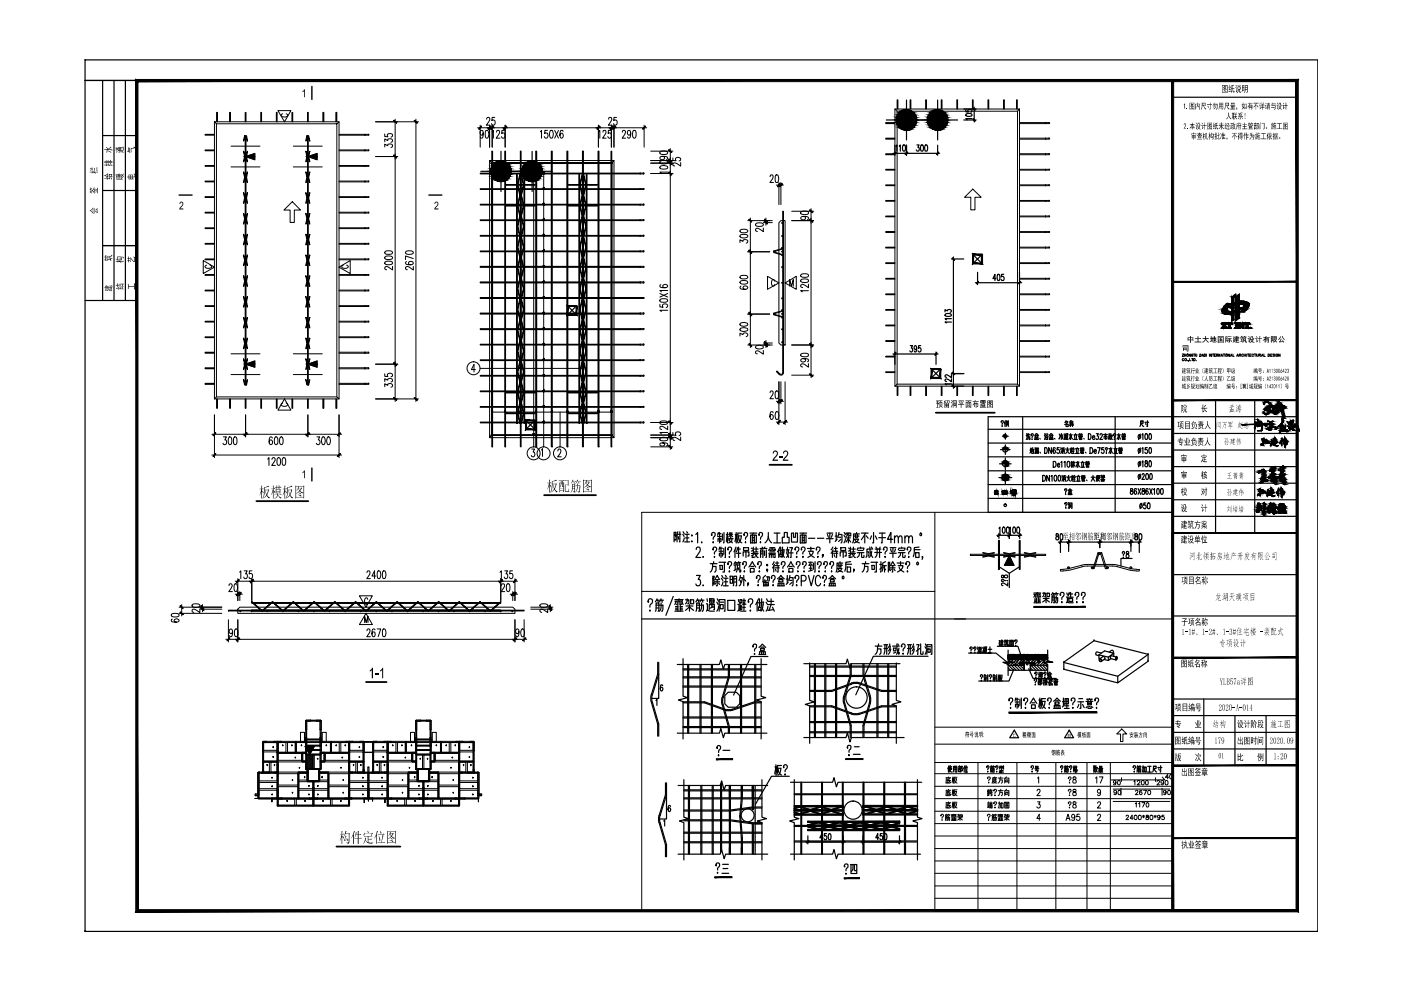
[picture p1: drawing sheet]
<svg xmlns="http://www.w3.org/2000/svg" width="297mm" height="210mm" viewBox="0 0 297 210" stroke-linecap="round" stroke-linejoin="round" font-family="sans-serif">
<g fill="#000">
<path d="M164 95.7l.6-.2 .3 .4-.1 .7-.7 .8 .8 .1v.2h-1.1l.1-.4 .8-1v-.4l-.2-.1h-.3l-.2 .4-.2-.1zM165.1 96.8h.7v.3h-.7zM166.2 95.6l.5-.1 .4 .3-.1 .7-.8 1h.9v.2h-1.2l.1-.3 .9-1.2a.34 .34 0 0 0-.3-.4 .34 .34 0 0 0-.4 .4l-.2-.1zM206.2 85.1h.4l.1-.3h.1v.3h.7v.1h-.8l-.1 .3h.3v-.2h.1v.2h.4l-.1 .8-.2-.2h.2v-.4h-.3v.8h-.1v-.8h-.2v.6h-.2v-.7l-.2 .4-.1-.1 .4-.6-.4-.1zM78.9 141.6h.2v2.2h-.3v-1.7l-.4 .3v-.3zM79.6 142.9h.7v.2h-.7zM81.1 141.6h.1v2.2h-.2v-1.7l-.4 .3v-.3z"/>
<path d="M199.1 84.9h.7l-.4 .4h.4v.8h-.2v-.7h-.4l-.1 .7v-.8h.2l.1-.3h-.3zM198.5 84.9h.5l-.2 .4 .3 .1-.1 .4-.2-.2v.9l-.3-.2h.2v-.7h-.2v-.2h.3l-.3-.1 .3-.2h-.3zM199.4 85.5v.7l-.3 .3-.1-.1 .3-.3zM199.5 86.1l.4 .2-.1 .2-.4-.3z"/>
<path d="M200.2 85l.4-.2 .1 .2-.4 .1v.3h.2l-.1-.2 .2 .1a.18 .18 0 0 0 .2 .1 .18 .18 0 0 0 .1-.3l-.2-.2h.6v.3a.24 .24 0 0 1 0 .3 .24 .24 0 0 1-.3 .1v-.2l.2 .1v-.5h-.2v.2a.29 .29 0 0 1-.1 .3 .29 .29 0 0 1-.4 0l-.4 .1zM200.2 85.6h1v.9l-.1-.1h-.8l-.1 .1zM200.8 85.8v.1h.3v-.1zM200.3 85.8v.1h.4v-.1zM200.8 86.1v.1h.3v-.1zM200.3 86.1v.1h.4v-.1z"/>
<path d="M201.6 84.9h.2l.2 .2-.1 .1zM202 84.9h.9l-.1 1.5-.2-.1h.1v-1.3h-.6v1.4h-.1zM202.2 85.2h.5v.1h-.5zM201.5 85.3l.2-.1 .2 .3-.1 .1zM202.2 85.5h.4v.6h-.4zM202.4 85.6v.3h.1v-.3zM201.8 85.7l.1 .2-.2 .5-.1-.1z"/>
<path d="M203.2 84.9h1.1v.1h-.5v.7h.6v.1h-.6v.7h-.1v-.7h-.6v-.1h.6v-.7h-.5zM204.2 85.1h.1l-.3 .5-.1-.1zM203.2 85.2l.2-.1 .1 .2v.3z"/>
<path d="M204.7 84.9h1.3v.1h-.6v.2h.5v1.3l-.1-.1h-.9l-.1 .1v-1.3h.5v-.2h-.6zM205.6 85.3v.9h.2v-.9zM205.2 85.3v.3h.2v-.3zM204.9 85.3v.9h.2v-.9zM205.2 85.7v.2h.2v-.2zM205.2 86v.2h.2v-.2z"/>
<path d="M207.9 84.8h1.1v.4l-.5 .1h.5v.1l-.5 .1h.4v.7h-.8v-.7l.3-.1h-.6v-.1l.6-.1h-.5zM208.6 85l.2 .1zM208.3 85l.2 .1zM208 85l.2 .1zM208.2 85.6l.5 .1zM208.2 85.8l.5 .1zM208.2 86l.5 .1zM207.8 85.6l.1 .7h1.2v.1l-1.3 .1z"/>
<path d="M209.3 84.9h1.2v1.6l-.1-.1h-.9l-.2 .1zM209.8 85l.5 .1-.2 .5h.3v-.6zM209.5 85v1.2h.4l-.2-.2 .1-.1 .2 .3h.4v-.5l-.2 .1-.3-.2-.3 .2-.1-.1a.2 .2 0 0 0 .2-.1 .2 .2 0 0 0 0-.2l-.1 .1-.1-.1 .3-.4zM209.8 85.8l.2-.1 .1 .2-.1 .1zM209.8 85.3l.1 .2 .2-.2z"/>
<path d="M56 103.2l.1 .1 .8-.3 .2 .2-1 .2v.4l.8-.1 .2 .2-.3 .8a.57 .57 0 0 0 .4 .8 .3 .3 0 0 1-.3 .1 .3 .3 0 0 1-.2-.3l-.1-.2-.8 .6 .4-.5a.72 .72 0 0 0 .1-.9l-.2-.4-.1 1.1-.4 .7 .4-.9zM56.3 103.9l.3 .9 .2-.9zM55.4 102.9l.2 .2-.1 .5 .3-.1 .1 .2h-.4v.3l.4 .4-.1 .2-.3-.5v1.6h-.1v-1.5l-.4 .9 .4-1.2v-.2l-.3 .1-.1-.2h.4z"/>
<path d="M57.9 102.9l.2 .1-.1 .6 .2-.1 .2 .2h-.4v.3a.27 .27 0 0 1 .3 .2 .27 .27 0 0 1-.1 .3l-.2-.4v1.6h-.1v-1.5l-.5 .7 .5-1.2-.5-.1h.5zM58.3 103.3h.3v-.4l.2 .1v.3h.3v-.4l.2 .1-.1 .3 .3-.1 .2 .2h-.5l-.1 .3v-.3h-.3l-.2 .3v-.3h-.3zM58.5 103.7l.8 .1 .1-.2 .1 .2-.1 .8-.1 .1v-.2h-.3l-.1 .3v.1h.5l.2-.2 .1 .2h-.7l.3 .4 .4 .2-.2 .2-.6-.8-.4 .7-.4 .1 .4-.2 .3-.5-.6-.1h.6v-.4l-.3 .2zM58.6 103.8v.3h.7v-.3zM58.6 104.2v.3h.7v-.3z"/>
<path d="M60.9 103.2l.1 .1 .8-.3 .2 .2-1 .2v.4l.8-.1 .2 .2-.4 1.1 .5 .5a.32 .32 0 0 1-.3 .1 .32 .32 0 0 1-.2-.3l-.1-.2-.4 .4-.4 .1 .4-.3a.44 .44 0 0 0 .2-.7l-.1-.7h-.2v1.1l-.5 .7 .4-.8zM61.2 103.9l.3 .9 .2-.9zM60.3 102.9l.2 .2v.5l.2-.1 .1 .2h-.3v.3l.3 .5-.1 .1-.2-.5v1.6h-.2v-1.5l-.4 .9 .4-1.3-.4-.2h.4z"/>
<path d="M62.6 103h1.8l.2 .1-.1 2.5-.2 .1v-.2h-1.5l-.2 .2zM62.8 103.1v1.5l.4-.3a.25 .25 0 0 0 .3-.2 .25 .25 0 0 0-.2-.3l-.1-.2-.3 .5 .4-1zM63.3 103.1l.2 .2-.2 .2h.5l.1-.2 .2 .2-.3 .3a.3 .3 0 0 0-.1 .4 .3 .3 0 0 0 .4 .2h.1a.21 .21 0 0 1-.2 .2 .21 .21 0 0 1-.2-.2 .29 .29 0 0 0-.3-.2 .29 .29 0 0 0-.3 .2l-.4 .2v.8h1.5v-2.3zM63.3 103.5v.1a.23 .23 0 0 0 .2 .3 .23 .23 0 0 0 .3-.3v-.1zM63.3 104.4a.27 .27 0 0 1 .3 .1 .27 .27 0 0 1 .1 .3zM63.2 104.9h.3a.26 .26 0 0 1 .3 .1 .26 .26 0 0 1 0 .3z"/>
<path d="M117 101.9l.1 .2 .8-.4 .2 .2-1 .2v.5l.8-.2 .2 .3-.4 .8a.36 .36 0 0 0 .2 .6l.3 .2a.36 .36 0 0 1-.4 0 .36 .36 0 0 1-.2-.3v-.2l-.8 .6 .7-.7-.2-1h-.2v1l-.5 .7 .4-.9zM117.3 102.7l.3 .8 .2-.8zM116.4 101.6l.2 .2-.1 .6 .3-.2 .1 .2h-.4v.3l.4 .5-.1 .1-.3-.5v1.6l-.1 .1v-1.5l-.4 .8 .4-1.1v-.3l-.3 .1-.1-.1h.4z"/>
<path d="M119.7 101.9l.7-.1 .2 .1-.1 1.1-.6-.2v1.3h.6l.1-.5 .1 .5v.2h-.7a.6 .6 0 0 1-.2-.8v-.8l.6 .1v-.8h-.6zM118.4 101.9h1l.1-.1 .2 .2h-.4v.4l.2-.2 .1 .2v1.9l-.2 .1v-.3h-.7l-.1 .3v-2.1l.3 .1v-.4h-.4zM119 102v.4h.2v-.4zM119.3 102.4v.7h.1v-.7zM119 102.4l-.3 1.1h.7v-.3h-.2v-.8zM118.7 102.4v.9l.2-.6v-.3zM118.7 103.5v.5h.7v-.5z"/>
<path d="M121.3 102.6h.6l.1 .1-.1 1.5a.19 .19 0 0 1-.2 .2 .19 .19 0 0 1-.2-.2h.3v-.5h-.4l-.1 .4-.4 .3 .4-.6zM121.4 102.7v.4h.4v-.4zM121.4 103.2v.4h.4v-.4zM122.3 102.5l.3 .1-.1 .4 .4-.1 .2 .1-.1 1.1a.28 .28 0 0 1-.2 .3 .28 .28 0 0 1-.4-.2 .41 .41 0 0 0 .5-.2 .41 .41 0 0 0 0-.5v-.5h-.4l-.2 1.1-.4 .4 .4-1a.25 .25 0 0 0 .1-.3 .25 .25 0 0 0-.3-.1l-.1-.1h.4zM121.4 101.7l.2 .1-.2 .3 .6-.2 .2 .2h-.6l.2 .3v.2l-.2-.5h-.2l-.4 .5zM122.4 101.7l.2 .2-.2 .2 .6-.2 .1 .2h-.5l.2 .2v.3l-.2-.4-.2-.1-.4 .5z"/>
<path d="M123.6 101.7h1.8l.1 .1v2.5l-.2 .1v-.2h-1.5l-.2 .2zM123.8 101.9v1.4l.7-.5-.3-.5-.3 .5 .4-.9zM124.3 101.9l.2 .1-.2 .2 .6-.1 .2 .1-.3 .4a.33 .33 0 0 0 0 .4 .33 .33 0 0 0 .3 .1h.2l-.2 .2-.3-.2a.32 .32 0 0 0-.3-.1 .32 .32 0 0 0-.3 .2l-.4 .2v.7h1.5v-2.2zM124.3 102.2v.1a.23 .23 0 0 0 .2 .4 .23 .23 0 0 0 .3-.3v-.2zM124.3 103.2h.1a.24 .24 0 0 1 .3 .1 .24 .24 0 0 1 0 .2zM124.2 103.6h.3a.25 .25 0 0 1 .3 .1 .25 .25 0 0 1 0 .3z"/>
<path d="M73.3 176.1l.2 .2-.2 .4h.7v-.1l.2 .2-.1 .1-.1 1.8a.26 .26 0 0 1-.2 .2 .26 .26 0 0 1-.3-.2l-.1-.1a.4 .4 0 0 0 .5-.1 .4 .4 0 0 0 0-.5l.1-1.2h-.8l-.3 .6zM73.3 177.1l.2 .2-.5 .8h.6l-.1-.4 .3 .4-.1 .2-.1-.2-.6 .2-.1-.2 .2-.2zM72.4 176.1l.2 .2v.6l.2-.2 .1 .2h-.3v.3l.3 .3v.2l-.1 .1-.2-.5v1.6h-.2v-1.4l-.4 .8 .4-1.3-.4-.1h.4z"/>
<path d="M75.4 176.4l.2 .2-.1 .4h.4v-.9l.2 .2-.1 .7 .4-.2 .2 .2h-.6v.7l.5-.1 .2 .2h-.7v1.1l-.1 .1v-1.2h-.7l-.1-.1h.8v-.7h-.5l-.2 .6zM75.1 176.1l.2 .2-.4 .6 .2 .1-.1 1.9-.2 .1v-1.9l-.4 .6z"/>
<path d="M77.1 177.2h1.5l.1-.1 .3 .2h-.9v.6h.4l.2-.1 .2 .2h-.8v.6l1 .1-.2 .2-.9-.1-.5-.7-.5 .8 .3-.5 .1-.8 .2 .1v.5l.4 .4v-1.3l-.8 .1zM77.9 176.2a.22 .22 0 0 1 .2 .2 .22 .22 0 0 1-.1 .2zM77.3 176.5v.2h1.5l.1-.1 .2 .2-.4 .3 .1-.4h-1.5a.18 .18 0 0 1 0 .3 .18 .18 0 0 1-.3 0z"/>
<path d="M79.9 176.1l.2 .2-.3 .6 .2 .2-.1 1.8h-.1v-1.7l-.4 .5zM80.6 176.1l.3 .4-.1 .3zM80.1 176.9h1.1l.2-.2 .1 .3zM80.3 177.2l.3 .7-.1 .5zM81.1 177l.2 .2-.4 1.4 .5-.1 .2 .2-1.5 .1-.1-.2h.8z"/>
<path d="M82.1 176.2l1.7 .1v-.2l.2 .2-.1 2.5-.1 .1v-.2h-1.6l-.1 .2zM82.2 176.4l.1 1.4 .6-.5-.2-.5-.4 .5 .4-.9zM82.7 176.4l.2 .1-.1 .2 .6-.1 .1 .1-.2 .3a.35 .35 0 0 0-.1 .5 .35 .35 0 0 0 .4 .1l.1 .1-.2 .1-.3-.2a.3 .3 0 0 0-.3-.1 .3 .3 0 0 0-.3 .2l-.4 .2v.7h1.6v-2.2zM82.7 176.7l.3 .5 .3-.5zM82.8 177.7a.28 .28 0 0 1 .3 .1 .28 .28 0 0 1 0 .3zM82.6 178.1h.3a.25 .25 0 0 1 .3 .1 .25 .25 0 0 1 0 .3z"/>
</g>
<path d="M163.2 98.6h4.7M198.4 87.5h12.5M54.4 106.3h11M115.4 105h11M77.6 144.6h4.4M71.3 179.5h13.6" fill="none" stroke="#000" stroke-width=".38"/>
<g fill="none" stroke="#000" stroke-width=".21">
<path d="M45.5 25.8v58.8l.4-.4v-58l-.4-.4h26.4M45.9 26.2h25.5v58l.5 .4v-58.8l-.5 .4M103.8 34v58.8l.4-.5v-57.8l-.4-.5h26.4M104.2 34.5h25.6v57.8l.4 .5v-58.8l-.4 .5M189.7 23.1v58.8M190.2 23.6v57.8M216.2 23.1h-26.5l.5 .5h25.5v57.8l.5 .5v-58.8l-.5 .5M165.1 47.2l.5-.4h.9v26.4h-.9l-.5-.5zM45.5 84.6h26.4M45.9 84.2h25.5M103.8 92.8h26.4M104.2 92.3h25.6"/>
<path d="M215.7 81.4h-25.5l-.5 .5h26.5M50.4 129.2l.4-.5h57.9l.5 .5v.8h-58.8z"/>
</g>
<g fill="none" stroke="#000" stroke-width=".21">
<path d="M45.5 38.4h-2v.2h2M45.5 35.1h-2v.2h2M45.5 31.8h-2v.2h2M45.5 28.5h-2v.2h2M71.9 38.4l6.3 .1-6.3 .1M71.9 35.1h6.2M71.9 31.8h6.2M71.9 28.5h6.2M77.3 38.4l.1 .2zM77.3 35.1l.1 .2zM77.3 31.8l.1 .2zM77.3 28.5l.1 .2z"/>
<path d="M78.1 35.1v.2h-6.2M78.1 31.8v.2h-6.2M78.1 28.4v.3h-6.2M135.7 36.7v.2M135.7 36.7h-33.9v.2h33.9M135.7 36.9h.8M135.7 36.7h.8M136.5 36.7v.2M189.7 39.2h-1.9v.2h1.9M189.7 35.9h-1.9v.2h1.9M189.7 32.6h-1.9v.2h1.9M189.7 29.3h-1.9v.2h1.9"/>
<path d="M189.7 26h-1.9v.2h1.9M216.2 26l6.3 .1-6.3 .1M216.2 39.2h6.3M216.2 35.9h6.3M216.2 32.8h6.3M216.2 32.6h6.3M216.2 29.5h6.3M216.2 29.3h6.3M221.7 39.2v.2zM221.7 35.9v.2zM221.7 32.6v.2zM221.7 29.3v.2z"/>
<path d="M221.7 26v.2zM222.4 39.2v.2h-6.2M222.4 35.9v.2h-6.2M222.4 32.6v.2M222.4 29.3v.2M45.5 58.2h-2v.2h2M45.5 54.9h-2v.2h2M45.5 51.6h-2v.2h2M45.5 48.3h-2v.2h2M45.5 45h-2v.2h2M45.5 41.7h-2v.2h2M71.9 58.2h6.2"/>
<path d="M71.9 54.9h6.2M71.9 51.6h6.2M71.9 48.3h6.2M71.9 45h6.2M71.9 41.7h6.2M77.3 58.2l.1 .2zM77.3 54.9l.1 .2zM77.3 51.6l.1 .2zM77.3 48.3l.1 .2zM77.3 45l.1 .2zM77.3 41.7l.1 .2zM78.1 58.2v.2h-6.2"/>
<path d="M78.1 54.9v.2h-6.2M78.1 51.6v.2h-6.2M78.1 48.3v.2h-6.2M78.1 45v.2h-6.2M78.1 41.7v.2h-6.2M135.7 59.8h-33.9v.2h34.7M135.7 56.5h-33.9v.2h34.7M135.7 53.2v.2M135.7 53.2h-33.9v.2h33.9M135.7 49.9v.2M135.7 49.9h-33.9v.2h33.9M135.7 46.6v.2"/>
<path d="M135.7 46.6h-33.9v.2h33.9M135.7 43.3v.2M135.7 43.3h-33.9v.2h33.9M135.7 40v.2M135.7 40h-33.9v.2h33.9M135.7 59.8h.8M135.7 56.5h.8M135.7 53.4h.8M135.7 53.2h.8M135.7 50.1h.8M135.7 49.9h.8M135.7 46.8h.8"/>
<path d="M135.7 46.6h.8M135.7 43.5h.8M135.7 43.3h.8M135.7 40.2h.8M135.7 40h.8M136.5 59.8v.2M136.5 56.5v.2M136.5 46.6v.2M189.7 59h-1.9v.2h1.9M189.7 55.7h-1.9v.2h1.9M189.7 52.4h-1.9v.2h1.9M189.7 49.1h-1.9v.2h1.9"/>
<path d="M189.7 45.8h-1.9v.2h1.9M189.7 42.5h-1.9v.2h1.9M216.2 59l6.3 .1-6.3 .1M216.2 49.1l6.3 .1-6.3 .1M216.2 55.7h6.3M216.2 52.4h6.3M216.2 45.8h6.3M216.2 42.5h6.3M221.7 59v.2zM221.7 55.7v.2zM221.7 52.4v.2zM221.7 49.1v.2z"/>
<path d="M221.7 45.8v.2zM221.7 42.5v.2zM222.4 55.7v.2h-6.2M222.4 52.4v.2h-6.2M222.4 45.8v.2h-6.2M222.4 42.5v.2h-6.2M45.5 78h-2v.2h2M45.5 74.7h-2v.2h2M45.5 71.4h-2v.2h2M45.5 68.1h-2v.2h2M45.5 64.8h-2v.2h2M45.5 61.5h-2v.2h2"/>
<path d="M71.9 78l6.3 .1-6.3 .1M71.9 74.7l6.3 .1-6.3 .1M71.9 71.4l6.3 .1-6.3 .1M71.9 61.5l6.3 .1-6.3 .1M71.9 68.1h6.2M71.9 64.8h6.2M77.3 74.7l.1 .2zM77.3 71.4l.1 .2zM77.3 68.1l.1 .2zM77.3 64.8l.1 .2zM77.3 61.5l.1 .2zM77.4 78v.2z"/>
<path d="M78.1 68.1v.2h-6.2M78.1 64.8v.2h-6.2M135.7 79.6h-33.9v.2h34.7M135.7 76.3h-33.9v.2h34.7M135.7 73h-33.9v.2h34.7M135.7 69.7h-33.9v.2h34.7M135.7 66.4h-33.9v.2h34.7M135.7 63.1h-33.9v.2h34.7M135.7 79.6h.8M135.7 76.3h.8M135.7 73h.8M135.7 69.7h.8"/>
<path d="M135.7 66.4h.8M135.7 63.1h.8M136.5 79.5v.3M136.5 66.3v.2M136.5 63.1v.2M165.3 79.3h.4l.2-.3v-34.2h.2v34.4l-.3 .3h-.4l-.8-.7 .1-.1 .7 .6M189.7 78.8h-1.9v.2h1.9M189.7 75.5h-1.9v.2h1.9M189.7 72.2h-1.9v.2h1.9M189.7 68.9h-1.9v.2h1.9M189.7 65.6h-1.9v.2h1.9M189.7 62.3h-1.9v.2h1.9"/>
<path d="M216.2 78.8h6.3M216.2 75.5h6.3M216.2 72.2h6.3M216.2 68.9h6.3M216.2 65.6h6.3M216.2 62.3h6.3M221.7 78.8v.2zM221.7 75.5v.2zM221.7 72.2v.2zM221.7 68.9v.2zM221.7 65.6v.2zM221.7 62.3v.2z"/>
<path d="M222.4 78.8v.2h-6.2M222.4 75.5v.2h-6.2M222.4 72.2v.2h-6.2M222.4 68.9v.2h-6.2M222.4 65.6v.2h-6.2M222.4 62.3v.2h-6.2M45.5 81.3h-2v.2h2M71.9 81.3h6.3l-6.3 .2M77.3 81.3l.1 .2zM135.7 89.5h-33.9v.2h34.7M135.7 86.2h-33.9v.2h34.7M135.7 82.9h-33.9v.2h34.7"/>
<path d="M135.7 89.5h.8M135.7 86.2h.8M135.7 82.9h.8M136.5 89.5v.2"/>
<circle cx="135.7" cy="59.9" r=".1"/>
<circle cx="135.7" cy="56.6" r=".1"/>
<circle cx="136.5" cy="53.3" r=".11"/>
<circle cx="136.5" cy="40.1" r=".11"/>
<circle cx="136.5" cy="50" r=".11"/>
<circle cx="136.5" cy="43.4" r=".11"/>
<circle cx="135.7" cy="79.7" r=".09"/>
<circle cx="135.7" cy="73.1" r=".09"/>
<circle cx="135.7" cy="69.8" r=".09"/>
<circle cx="135.7" cy="76.4" r=".09"/>
<circle cx="135.7" cy="66.5" r=".09"/>
<circle cx="135.7" cy="63.2" r=".09"/>
<circle cx="136.5" cy="69.7" r=".11"/>
<circle cx="136.5" cy="76.3" r=".11"/>
<circle cx="136.5" cy="73" r=".11"/>
<circle cx="135.7" cy="83" r=".09"/>
<circle cx="135.7" cy="86.3" r=".09"/>
<circle cx="135.7" cy="89.6" r=".09"/>
<circle cx="136.5" cy="83" r=".11"/>
<circle cx="136.5" cy="86.3" r=".11"/>
<circle cx="53.4" cy="129.6" r=".11"/>
<circle cx="56.7" cy="129.6" r=".11"/>
<circle cx="60" cy="129.6" r=".11"/>
<circle cx="63.3" cy="129.6" r=".11"/>
<circle cx="66.6" cy="129.6" r=".11"/>
<circle cx="69.9" cy="129.6" r=".11"/>
<circle cx="73.2" cy="129.6" r=".11"/>
<circle cx="76.5" cy="129.6" r=".11"/>
<circle cx="79.8" cy="129.6" r=".11"/>
<circle cx="83.1" cy="129.6" r=".11"/>
<circle cx="86.4" cy="129.6" r=".11"/>
<circle cx="89.7" cy="129.6" r=".11"/>
<circle cx="93" cy="129.6" r=".11"/>
<circle cx="96.2" cy="129.6" r=".11"/>
<circle cx="99.5" cy="129.6" r=".11"/>
<circle cx="102.8" cy="129.6" r=".11"/>
<circle cx="106.2" cy="129.6" r=".11"/>
</g>
<g fill="none" stroke="#000" stroke-width=".21">
<path d="M104.1 34.5h25.8v.2h-25.8zM104.1 92.2h25.8v.1h-25.8z"/>
<circle cx="50.9" cy="129.6" r=".11"/>
<circle cx="108.6" cy="129.6" r=".11"/>
</g>
<g fill="none" stroke="#000" stroke-width=".21">
<path d="M45.9 25.8v-2h.2v2M48.7 25.8v-2h.2v2M52 25.8v-2h.2v2M55.3 25.8v-2h.2v2M58.6 25.8v-2h.2v2M61.9 25.8v-2h.2v2M65.2 25.8v-2h.2v2M68.5 25.8v-2h.2v2M71.2 25.8v-2h.2v2M104.3 32h.1v62.7h-.1zM107 32h.2v62.7h-.2zM110.3 32h.2v62.7h-.2z"/>
<path d="M113.6 32h.2v62.7h-.2zM116.9 32h.2v62.7h-.2zM120.2 32h.2v62.7h-.2zM123.5 32h.2v62.7h-.2zM126.8 32h.2v62.7h-.2zM129.5 32h.2v62.7h-.2zM190.2 23.1v-1.9h.2v1.9M193 23.1v-1.9h.1v1.9M196.3 23.1v-1.9h.1v1.9M199.6 23.1v-1.9h.1v1.9M202.9 23.1v-1.9h.1v1.9M206.2 23.1v-1.9h.1v1.9"/>
<path d="M209.5 23.1v-1.9h.1v1.9M212.8 23.1v-1.9h.1v1.9M215.5 23.1v-1.9h.2v1.9M45.9 84.6v2h.2v-2M48.7 84.6v2h.2v-2M52 84.6v2h.2v-2M55.3 84.6v2h.2v-2M58.6 84.6v2h.2v-2M61.9 84.6v2h.2v-2M65.2 84.6v2h.2v-2M68.5 84.6v2h.2v-2M71.2 84.6v2h.2v-2"/>
<path d="M190.2 81.9v2h.2v-2M193 81.9v2h.1v-2M196.3 81.9v2h.1v-2M199.6 81.9v2h.1v-2M202.9 81.9v2h.1v-2M206.2 81.9v2h.1v-2M209.5 81.9v2h.1v-2M212.8 81.9v2h.1v-2M215.5 81.9v2h.2v-2M48.4 129.4h62.7v.1h-62.7z"/>
<circle cx="165.8" cy="56.7" r=".11"/>
<circle cx="165.8" cy="50.1" r=".11"/>
<circle cx="165.8" cy="60" r=".11"/>
<circle cx="165.8" cy="53.4" r=".11"/>
<circle cx="165.8" cy="47.3" r=".11"/>
<circle cx="165.8" cy="69.8" r=".11"/>
<circle cx="165.8" cy="63.3" r=".11"/>
<circle cx="165.8" cy="72.6" r=".11"/>
<circle cx="165.8" cy="66.6" r=".11"/>
</g>
<g fill="none" stroke="#000" stroke-width=".21">
<path d="M51.6 36.5h.1l.3 1.1-.3 1.1h-.1l.3-1.1zM51.6 32.1h.1l.3 1.1-.3 1.1h-.1l.3-1.1zM51.9 28.8h.1l-.3 1.1h-.1zM52 28.8h.2v52.8h-.2zM52.1 28.8h.2l.2 1.1h-.1zM52.4 36.5h.1l-.2 1.1 .2 1.1h-.1l-.3-1.1zM52.4 32.1h.1l-.2 1.1 .2 1.1h-.1l-.3-1.1zM64.8 36.5h.1l.3 1.1-.3 1.1h-.1l.3-1.1zM64.8 32.1h.1l.3 1.1-.3 1.1h-.1l.3-1.1zM65.1 28.8h.1l-.3 1.1h-.1zM65.2 28.8h.2v52.8h-.2zM65.3 28.8h.1l.3 1.1h-.1z"/>
<path d="M65.6 36.5h.1l-.3 1.1 .3 1.1h-.1l-.3-1.1zM65.6 32.1h.1l-.3 1.1 .3 1.1h-.1l-.3-1.1zM109.5 37h.2v52.8h-.2zM110.2 37h.1l-.5 2.2 .5 2.2-.5 2.2 .5 2.2-.5 2.2 .5 2.2-.5 2.2 .5 2.2-.5 2.2 .5 2.2-.5 2.2 .5 2.2-.5 2.2 .5 2.2-.5 2.2 .5 2.2-.5 2.2 .5 2.2-.5 2.2 .5 2.2-.5 2.2 .5 2.2-.5 2.2 .5 2.2h-.1l-.5-2.2 .5-2.2-.5-2.2 .5-2.2-.5-2.2 .5-2.2-.5-2.2 .5-2.2-.5-2.2 .5-2.2-.5-2.2 .5-2.2-.5-2.2 .5-2.2-.5-2.2 .5-2.2-.5-2.2 .5-2.2-.5-2.2 .5-2.2-.5-2.2 .5-2.2-.5-2.2zM110.3 37h.2v52.8h-.2zM110.4 37h.2l.5 2.2-.5 2.2 .5 2.2-.5 2.2 .5 2.2-.5 2.2 .5 2.2-.5 2.2 .5 2.2-.5 2.2 .5 2.2-.5 2.2 .5 2.2-.5 2.2 .5 2.2-.5 2.2 .5 2.2-.5 2.2 .5 2.2-.5 2.2 .5 2.2-.5 2.2 .5 2.2-.5 2.2h-.2l.6-2.2-.6-2.2 .6-2.2-.6-2.2 .6-2.2-.6-2.2 .6-2.2-.6-2.2 .6-2.2-.6-2.2 .6-2.2-.6-2.2 .6-2.2-.6-2.2 .6-2.2-.6-2.2 .6-2.2-.6-2.2 .6-2.2-.6-2.2 .6-2.2-.6-2.2 .6-2.2zM111.1 37h.2v52.8h-.2zM122.7 37h.2v52.8h-.2zM123.4 37h.1l-.5 2.2 .5 2.2-.5 2.2 .5 2.2-.5 2.2 .5 2.2-.5 2.2 .5 2.2-.5 2.2 .5 2.2-.5 2.2 .5 2.2-.5 2.2 .5 2.2-.5 2.2 .5 2.2-.5 2.2 .5 2.2-.5 2.2 .5 2.2-.5 2.2 .5 2.2-.5 2.2 .5 2.2h-.1l-.5-2.2 .5-2.2-.5-2.2 .5-2.2-.5-2.2 .5-2.2-.5-2.2 .5-2.2-.5-2.2 .5-2.2-.5-2.2 .5-2.2-.5-2.2 .5-2.2-.5-2.2 .5-2.2-.5-2.2 .5-2.2-.5-2.2 .5-2.2-.5-2.2 .5-2.2-.5-2.2zM123.5 37h.2v52.8h-.2zM123.7 37h.1l.5 2.2-.5 2.2 .5 2.2-.5 2.2 .5 2.2-.5 2.2 .5 2.2-.5 2.2 .5 2.2-.5 2.2 .5 2.2-.5 2.2 .5 2.2-.5 2.2 .5 2.2-.5 2.2 .5 2.2-.5 2.2 .5 2.2-.5 2.2 .5 2.2-.5 2.2 .5 2.2-.5 2.2h-.1l.5-2.2-.5-2.2 .5-2.2-.5-2.2 .5-2.2-.5-2.2 .5-2.2-.5-2.2 .5-2.2-.5-2.2 .5-2.2-.5-2.2 .5-2.2-.5-2.2 .5-2.2-.5-2.2 .5-2.2-.5-2.2 .5-2.2-.5-2.2 .5-2.2-.5-2.2 .5-2.2zM124.3 37h.2v52.8h-.2z"/>
<path d="M51.6 58.5h.1l.3 1.1-.3 1.1h-.1l.3-1.1zM51.6 54.1h.1l.3 1.1-.3 1.1h-.1l.3-1.1zM51.6 49.7h.1l.3 1.1-.3 1.1h-.1l.3-1.1zM51.6 45.3h.1l.3 1.1-.3 1.1h-.1l.3-1.1zM51.6 40.9h.1l.3 1.1-.3 1.1h-.1l.3-1.1zM52.4 58.5h.1l-.2 1.1 .2 1.1h-.1l-.3-1.1zM52.4 54.1h.1l-.2 1.1 .2 1.1h-.1l-.3-1.1zM52.4 49.7h.1l-.2 1.1 .2 1.1h-.1l-.3-1.1zM52.4 45.3h.1l-.2 1.1 .2 1.1h-.1l-.3-1.1zM52.4 40.9h.1l-.2 1.1 .2 1.1h-.1l-.3-1.1zM64.8 58.5h.1l.3 1.1-.3 1.1h-.1l.3-1.1zM64.8 54.1h.1l.3 1.1-.3 1.1h-.1l.3-1.1z"/>
<path d="M64.8 49.7h.1l.3 1.1-.3 1.1h-.1l.3-1.1zM64.8 45.3h.1l.3 1.1-.3 1.1h-.1l.3-1.1zM64.8 40.9h.1l.3 1.1-.3 1.1h-.1l.3-1.1zM65.6 58.5h.1l-.3 1.1 .3 1.1h-.1l-.3-1.1zM65.6 54.1h.1l-.3 1.1 .3 1.1h-.1l-.3-1.1zM65.6 49.7h.1l-.3 1.1 .3 1.1h-.1l-.3-1.1zM65.6 45.3h.1l-.3 1.1 .3 1.1h-.1l-.3-1.1zM65.6 40.9h.1l-.3 1.1 .3 1.1h-.1l-.3-1.1zM164 53.2l.1 .1M164.1 53.4l-.1 .1M164.1 53.6l1.8 .5M164.1 53.4l1.8 .6"/>
<path d="M165.9 52.6v.1M165.9 53.9v.2M165.9 52.7l-1.8 .5M165.9 52.8l-1.8 .5M51.6 76.1h.1l.3 1.1-.3 1.1h-.1l.3-1.1zM51.6 71.7h.1l.3 1.1-.3 1.1h-.1l.3-1.1zM51.6 67.3h.1l.3 1.1-.3 1.1h-.1l.3-1.1zM51.6 62.9h.1l.3 1.1-.3 1.1h-.1l.3-1.1zM52.4 76.1h.1l-.2 1.1 .2 1.1h-.1l-.3-1.1zM52.4 71.7h.1l-.2 1.1 .2 1.1h-.1l-.3-1.1zM52.4 67.3h.1l-.2 1.1 .2 1.1h-.1l-.3-1.1zM52.4 62.9h.1l-.2 1.1 .2 1.1h-.1l-.3-1.1z"/>
<path d="M64.8 76.1h.1l.3 1.1-.3 1.1h-.1l.3-1.1zM64.8 71.7h.1l.3 1.1-.3 1.1h-.1l.3-1.1zM64.8 67.3h.1l.3 1.1-.3 1.1h-.1l.3-1.1zM64.8 62.9h.1l.3 1.1-.3 1.1h-.1l.3-1.1zM65.6 76.1h.1l-.3 1.1 .3 1.1h-.1l-.3-1.1zM65.6 71.7h.1l-.3 1.1 .3 1.1h-.1l-.3-1.1zM65.6 67.3h.1l-.3 1.1 .3 1.1h-.1l-.3-1.1zM65.6 62.9h.1l-.3 1.1 .3 1.1h-.1l-.3-1.1zM164.1 66.6l-.1 .1M164.1 66.8l1.8 .5M164.1 66.6l1.8 .5M165.9 65.8v.2"/>
<path d="M165.9 67.1v.2M165.9 65.9l-1.8 .5M165.9 66l-1.8 .5-.1-.1M250.7 75.1h.3l-.3 .5h.3M251 76.1a.21 .21 0 0 0-.3 0 .21 .21 0 0 0 0 .3 .21 .21 0 0 0 .3 0M251.1 75.1v.5M251.1 75.3h.3M251.4 75.1v.5M251.8 76.5h.1M252 76.5v.1M252.2 76v.5h.3M252.4 75.1v.5l-.3-.5v.5"/>
<path d="M252.6 76h.4M252.8 76v.5M252.9 75.2l-.1-.1-.2 .1 .1 .4 .2-.1-.1-.1M253.1 76l.3 .1-.1 .4h-.2zM253.1 75.1h.3M253.2 75.1v.5M253.4 75.1l.2 .5 .1-.1v-.4M253.6 76.5h.1M254.4 75.1a.26 .26 0 0 1 .3 .2 .26 .26 0 0 1-.3 .3zM254.8 75.6l.2-.5 .2 .5M254.9 75.4h.2M255.3 75.1a.28 .28 0 0 1 .3 .1 .28 .28 0 0 1 0 .3l-.3 .1z"/>
<path d="M255.8 75.1v.5M256.4 75.1v.5M256.9 75.1v.5l-.3-.5v.5M257 75.1h.4M257.2 75.1v.5M257.5 75.3h.1M257.8 75.1h-.3v.5h.3M257.9 75.3h.2l.1-.2h-.3v.5M258.1 75.3l.1 .3M258.7 75.1v.5l-.3-.5v.5M258.9 75.6l.1-.5 .2 .5M258.9 75.4h.2"/>
<path d="M259.1 68.5h1l-.6 1h.3l.3-.3-.1 .4h-1l.6-1h-.4l-.2 .2zM259.3 75.1h.4M259.5 75.1v.5M259.8 75.1v.5M260.1 68.8h.1M260.1 68.5l.1 .3M260.1 64.3l-.6 .6a1.08 1.08 0 0 0-.3 1.5 3.8 3.8 0 0 0 4.1-1.2M260.2 68.4h-.1M260.2 68.5h1M260.2 64.3l.8 .1M260.2 65.4a.68 .68 0 0 0 .9 .7M260.2 68.8h.1"/>
<path d="M260.3 69.6h.1M260.4 69.6h.6M260.4 68.5l-.2 .2M260.4 68.6l.1 .9M260.5 69.4l-.2 .2M260.7 75.1v.5l-.3-.5v.5M260.9 75.6l.2-.5 .1 .5M260.9 68.5l.2 .2M260.9 69.5l.1 .1M261 64.3l-.8 1.1M261 69.6h.1M261 68.6l-.1 .8"/>
<path d="M261 75.4h.2M261.1 68.8h.1M261.1 68.4h.1M261.2 63l.8-.6v.2l-.4 .3v1.3l-.4 .2zM261.2 68.8h-.1M261.2 68.5v.3M261.4 75.1v.5h.3M261.6 66.6l-.5 .1M261.6 66.6v1.2l-.4 .3v-1.3M261.6 64.7l.3-.1v1.3l-.3 .1zM261.8 69.6h.7M261.8 69.6h.1"/>
<path d="M261.9 68.6l-.1-.2h.7l-.2 .2M261.9 69.4l-.1 .1M261.9 68.6h.1M261.9 69.4h.1M261.9 63l.9-.6v1.3l-.9 .4zM262 68.6v.9M262.2 75.6l.2-.5 .2 .5M262.3 75.4h.2M262.3 68.6v.9M262.3 69.4h.1M262.3 68.6h.1M262.3 69.4l.2 .1"/>
<path d="M262.5 69.6h.1M262.5 68.5l.2 .1M262.6 68.5h.5l.4 .5v-.4M262.6 69.5h.1M262.6 69.5l-.1 .1h.4M262.7 68.6v.9M262.7 75.3l.4-.2h-.4v.5M262.7 64.4l.9 .2M262.8 66.1v1.3l-.9 .7v-1.6M262.8 64.4v1.1l.6-.2M262.8 66l-.9 .4M262.8 69.5l.2 .1"/>
<path d="M262.9 75.3l.2 .3M262.9 69.6h.1M263 66.1h.8M263.5 68.6l-.1-.1h.4l-.1 .1v1h-.2l-.7-.8v.7M263.6 75.2l-.2-.1-.1 .3a.17 .17 0 0 0 .1 .2 .17 .17 0 0 0 .2-.2M263.6 64.6l.2 .4M263.7 65l-.8 1.1M263.8 75.3h.3M263.8 75.1v.5M263.8 66.1l.9-1.1a.6 .6 0 0 0-.1-.8 3.6 3.6 0 0 0-4 .9l.2 .2 .4-.3v1.1M263.8 68.4h1.1M263.8 68.8h.1"/>
<path d="M263.9 68.8h.1M263.9 68.5v.3M264.1 69.6h.6M264.1 68.5l-.2 .2M264.1 75.1v.5M264.1 68.6l.1 .9M264.2 69.5l-.2 .1M264.2 69.4v.1M264.3 75.1v.5M264.5 75.1h.3M264.6 69.4l.2 .2M264.7 68.5l.1 .2"/>
<path d="M264.7 75.1v.5M264.7 68.6l-.1 .9M264.7 69.6h.1M264.8 68.8h.1M264.9 68.8h.1M265 75.3h.1M265 68.5v.3M265.3 75.1h-.3v.5h.3M265.8 75.2v-.1a.21 .21 0 0 0-.3 .1 .21 .21 0 0 0 0 .3 .21 .21 0 0 0 .3-.1M265.9 75.1h.4M266.1 75.1v.5M266.4 75.1l.1 .5 .2-.2v-.3"/>
<path d="M266.9 75.3h.3l.1-.2h-.4v.5M267.1 75.3l.2 .3M267.5 75.6l.1-.5 .2 .5M267.5 75.4h.3M268 75.1v.5h.3M268.9 75.1l.3 .1-.2 .4h-.1zM269.4 75.3h.2M269.7 75.1h-.3v.5h.3M270.2 75.1h-.3v.1l.3 .3h-.3M270.3 75.1v.5M270.9 75.2v-.1a.21 .21 0 0 0-.3 .1 .21 .21 0 0 0 0 .3 .21 .21 0 0 0 .3-.1h-.1M271.4 75.1v.5l-.3-.5v.5"/>
<path d="M51.6 80.5h.1l.3 1.1h-.1zM52.4 80.5h.1l-.2 1.1h-.2zM64.8 80.5h.1l.3 1.1h-.1zM65.6 80.5h.1l-.3 1.1h-.1zM271.6 90.8h-.1M271.7 90.6l-.1 .1zM271.9 88.9v.6l.2-.3-.1-.2 .1 .3-.3 .7v.3l.2-.1-.3 1 .5-.7-.5 .8 .2-1.1-.4 1.1 1.5 .1-.5-.4-.3 .4 .1-.5-.2-.1 .3 .1 .2-.7-.1 .4a.5 .5 0 0 0 .4 .6l.2 .1-.2 .2-.9-.1a.51 .51 0 0 0-.7 .4l.1-.3-.1-.2h.2v-.2v-.6l.1 .2 .3-1.1-.9 .8 .9-.8zM271.9 89.2v.1M271.9 90.5h.1M272.1 89.1h.1M272.2 91.4h.1M272.5 91.1h.1"/>
<path d="M273 89.5l.5 .6zM273.1 90.4l.3 .6zM273.2 90.4h.1M273.5 90.6l.7 .5v-1l.3 .4 .2-.5a.62 .62 0 0 1 .6 .7l.2 .7-.7-1.4-.3 .5-.3-.3v1zM273.5 90h.1M273.5 90.1h.1M273.6 89.2l.3 .5-.1 .1 .2-.1-.2 .1 .1 .5-.1-.5-.2 .1 .2-.2-.1-.2-.4 .1 .4-.2zM273.7 89.3h.1M273.7 89.4h.1M273.8 89.4h.1M273.8 89.8h.1M273.8 89.4l.2-.1z"/>
<path d="M273.9 89.6h.1M273.9 89.7l-.1 .1M273.9 89.7h.1M273.9 89.4h.1M273.9 90.9v.1M274 89.4h.1M274 89.3h.1M274 89.5h.1M274.1 89.3h.1M274 89.6h.1M274.1 89.5h.1M274.2 89.3h.1"/>
<path d="M274.1 89.4h.1M274.2 89.2h.1M274.2 89.3l-.1 .2zM274.2 89.4h.1M274.2 89.5h.1M274.2 90.6h.1M274.4 90.4v.1M274.6 90.3h-.1M274.8 90h.1M275.3 90.8h.1M53.4 129.4h52.8v.1h-52.8zM53.4 127.8h52.8v.1h-52.8z"/>
<path d="M53.4 127.6l2.2 1.9 2.2-1.9 2.2 1.9 2.2-1.9 2.2 1.9 2.2-1.9 2.2 1.9 2.2-1.9 2.2 1.9 2.2-1.9 2.2 1.9 2.2-1.9 2.2 1.9 2.2-1.9 2.2 1.9 2.2-1.9 2.2 1.9 2.2-1.9 2.2 1.9 2.2-1.9 2.2 1.9 2.2-1.9 2.2 1.9 2.2-1.9v.1l-2.2 1.9-2.2-1.9-2.2 1.9-2.2-1.9-2.2 1.9-2.2-1.9-2.2 1.9-2.2-1.9-2.2 1.9-2.2-1.9-2.2 1.9-2.2-1.9-2.2 1.9-2.2-1.9-2.2 1.9-2.2-1.9-2.2 1.9-2.2-1.9-2.2 1.9-2.2-1.9-2.2 1.9-2.2-1.9-2.2 1.9z"/>
<circle cx="164.2" cy="53.4" r=".11"/>
<circle cx="165.8" cy="54.1" r=".11"/>
<circle cx="165.8" cy="52.6" r=".11"/>
<circle cx="164.2" cy="66.6" r=".11"/>
<circle cx="165.8" cy="67.3" r=".11"/>
<circle cx="165.8" cy="65.8" r=".11"/>
<circle cx="251.4" cy="76.2" r=".21"/>
<circle cx="251.8" cy="75.3" r=".22"/>
<circle cx="260.1" cy="75.3" r=".23"/>
<circle cx="265.1" cy="69.5" r=".11"/>
</g>
<g fill="none" stroke="#000" stroke-width=".21">
<path d="M52.1 33.2l1.9-.6v1.3zM58.9 23.5h2.8l-1.4 2.3zM59.9 24.1l-.3 .3a.78 .78 0 0 0 .7 .4 .78 .78 0 0 0 .7-.4l-.3-.3M65.3 33.2l1.9-.6v1.3zM43.1 55.2l2.4 1.4-2.4 1.4zM43.8 56.2l-.3 .2a.79 .79 0 0 0 1.3 .3l.1-.3-.4-.2M62 42.8l1.7 1.7h-1.3v2.7h-.9v-2.7h-1.3zM71.9 56.6l2.4-1.4v2.8zM72.8 56.2l-.3 .2a.74 .74 0 0 0 1.2 .3l.1-.3-.3-.2M162.7 58.6l2.4 1.4-2.4 1.3zM164.3 59.6l-.3-.3a.79 .79 0 0 0-.3 1.3l.3 .1 .3-.4M166.5 60l2.3-1.4v2.7z"/>
<path d="M204.5 41.8l1.7-1.7 1.8 1.7h-1.3v2.7h-.9v-2.7zM52.1 77.2l1.9-.7v1.4zM65.3 77.2l1.9-.7v1.4zM167.4 60.7v-1.4l.4 1.4 .4-1.4v1.4M59.9 85.4l-.3 .3a.75 .75 0 0 0 .7 .5 .75 .75 0 0 0 .7-.5l-.3-.3M60.3 84.6l1.4 2.4h-2.8zM76.2 126.3h2.8l-1.4 2.4zM77.3 132v-1.4l.3 1.4 .4-1.4v1.4M77.6 130l1.4 2.4h-2.8zM78 127.1a.36 .36 0 0 0-.5-.3 .36 .36 0 0 0-.2 .5l.2 .8h.3l.2-.3M64.7 158.3h1.9l-.9 1.7z"/>
</g>
<g fill="none" stroke="#000" stroke-width=".21">
<path d="M64.9 160h1.5v3h-1.5zM65.1 160l-.2 .1M65.3 160l-.4 .4M65.5 160l-.6 .6M65.8 160l-.9 .8M66 160l-1.1 1M66.2 160l-1.3 1.2M66.4 160l-1.5 1.5M66.4 160.2l-1.5 1.5M66.4 160.5l-1.5 1.4M66.4 160.7l-1.5 1.4M66.4 160.9l-1.5 1.4"/>
<path d="M66.4 161.1l-1.5 1.5M66.4 161.3l-1.5 1.5M66.4 161.6l-1.5 1.4M66.4 161.8l-1.2 1.2M66.4 162l-1 1M66.4 162.2l-.8 .8M66.4 162.4l-.6 .6M66.4 162.7l-.4 .3M66.4 162.9l-.1 .1"/>
</g>
<g fill="#000" stroke="#000" stroke-width=".21">
<path d="M64.7 158.3h1.9l-.9 1.7z"/>
<path d="M52.1 33.2h1.9v-.6zM52.1 33.2h1.9v.7z"/>
<path d="M65.3 33.2h1.9v-.6zM65.3 33.2h1.9v.7z"/>
<path d="M52.1 77.2h1.9v-.7zM52.1 77.2h1.9v.7z"/>
<path d="M65.3 77.2h1.9v-.7zM65.3 77.2h1.9v.7z"/>
</g>
<!-- layer: PUB_DIM -->
<g fill="none" stroke="#000" stroke-width=".21">
<path d="M79.6 33.2h4.7M79.6 25.8h9.1M81.6 31.2v-.6l.6 .3v-.2a.48 .48 0 0 1 .7-.2 .48 .48 0 0 1 .2 .7l-.2 .1M81.6 30.1v-.6l.6 .3v-.2a.48 .48 0 0 1 .7-.2 .48 .48 0 0 1 .2 .7l-.2 .1M81.6 28.4v.6h.6a.54 .54 0 0 1 .3-.8 .54 .54 0 0 1 .7 .4l-.1 .4-.2 .1M83.8 25.3v59.8M88.2 25.3v59.8M101.3 27.1h35.8M101.8 26.5v4.7M102.4 28.2l-.1 .4a.46 .46 0 0 1-.5-.5 .46 .46 0 0 1 .5-.4l.1 .5a.83 .83 0 0 1-.4 1.1l-.2-.3M103 27.7h.5l.1 .6-.1 .9-.2 .1-.3-.1-.1-.2zM103.2 25.3l.1-.3a.36 .36 0 0 1 .5 0 .36 .36 0 0 1 0 .5l-.7 1h.8"/>
<path d="M103.8 26.5v4.7M104.4 27.9l.2-.3v1.7M104.4 26.5v4.7M104.9 24.9h-.5l-.1 .7 .1-.1a.5 .5 0 0 1 .6 .5 .5 .5 0 0 1-.6 .5l-.2-.3M105.3 28l.1-.3h.4l.1 .5-.7 1.1h.8M107 27.6h-.6v.6a.51 .51 0 0 1 .7 .5 .51 .51 0 0 1-.7 .5l-.1-.2M107.1 26.5v4.7M114.6 27.9l.2-.3v1.7M116.1 27.6h-.6v.6a.51 .51 0 0 1 .7 .5 .51 .51 0 0 1-.7 .5l-.1-.2M116.7 27.7h.4l.2 .6-.2 .9-.1 .1-.3-.1-.2-.6zM117.6 27.6l.8 1.7M118.4 27.6l-.8 1.7"/>
<path d="M119.4 27.9l-.1-.2-.3-.1a1.01 1.01 0 0 0 .1 1.7 .58 .58 0 0 0 .3-.6 .58 .58 0 0 0-.4-.5l-.3 .5M126.9 27.9l.3-.3v1.7M126.9 26.5v4.7M127.8 28l.1-.3h.5v.5l-.6 1.1h.7M129 25.3l.2-.4h.4l.1 .3-.2 .5-.5 .8h.8M129.5 27.6h-.5v.6a.56 .56 0 0 1 .7 .4 .56 .56 0 0 1-.4 .7l-.3-.1-.1-.2M129.6 26.5v4.7M130.2 26.5v4.7M130.7 24.9h-.5v.6a.51 .51 0 0 1 .7 .5 .51 .51 0 0 1-.7 .5l-.1-.3M132 28v-.1a.35 .35 0 0 1 .5-.2 .35 .35 0 0 1 0 .5l-.6 1.1h.8M133.7 28.2l-.1 .4a.46 .46 0 0 1-.6-.5 .46 .46 0 0 1 .6-.4l.1 .5-.1 1-.3 .1-.2-.3M134.3 27.7l.2-.1a1.15 1.15 0 0 1 0 1.7l-.3-.3z"/>
<path d="M136.6 26.5v4.7M138 36.8h4.7M138 34.6h4.7M138 34h4.7M138 32h4.7M140 35.3l.6-.2 .9 .2v.4l-.7 .2a.68 .68 0 0 1-.9-.5zM140 34.2l.6-.2 .9 .2v.4l-.7 .2a.68 .68 0 0 1-.9-.5zM140 32.2l.6-.2a.76 .76 0 0 1 1 .4 1.16 1.16 0 0 1-1.7 0zM140.5 33.1l.3 .2a.46 .46 0 0 1-.4 .6 .46 .46 0 0 1-.4-.6l.5-.2a.83 .83 0 0 1 1.1 .5l-.3 .2M141.6 36.5h-1.7l.3 .2M142.1 31.5v63.8M142.7 33.5v.5h.6a.51 .51 0 0 1 .4-.6 .51 .51 0 0 1 .5 .6l-.2 .1"/>
<path d="M144.3 34.5v.7l-.8-.5-.4-.2-.4 .1v.5l.3 .1M163.3 37.5l.1-.4h.4l.1 .4-.1 .4-.6 .8h.8M164.5 37.1h.4l.2 .7-.2 .9h-.3a1.03 1.03 0 0 1-.2-1.3zM164.6 39.2h1.5M165.1 38.7v4.7M165.6 38.7v4.7M81.7 55.5l.6-.1a.76 .76 0 0 1 .9 .4 1.16 1.16 0 0 1-1.6 0zM81.7 54.4l.6-.1a.76 .76 0 0 1 .9 .4 1.16 1.16 0 0 1-1.6 0zM81.7 53.3l.6-.1a.76 .76 0 0 1 .9 .4 1.16 1.16 0 0 1-1.6 0zM83.2 56.5v.7l-1-.6h-.5l-.1 .4 .4 .2M86.1 53.3l.6-.1a.76 .76 0 0 1 .9 .4 1.16 1.16 0 0 1-1.6 0zM86.2 55.5l-.2 .3a1.05 1.05 0 0 0 1.6 0 .47 .47 0 0 0-.6-.5 .47 .47 0 0 0-.2 .8h.3"/>
<path d="M87.6 56.5v.7l-1-.6h-.5l-.1 .4 .4 .2M87.6 54.8l-1.6-.5v.7M156.9 51.4v-.6l.6 .4a.48 .48 0 0 1 .6-.4 .48 .48 0 0 1 .4 .6l-.3 .2M157 59.6l.6-.1a.73 .73 0 0 1 .9 .4 1.16 1.16 0 0 1-1.6 0zM157 58.5l.6-.1a.73 .73 0 0 1 .9 .4 1.16 1.16 0 0 1-1.6 0zM157 49.8l1.2-.1 .3 .1v.3v.2l-.9 .2-.6-.2zM157 48.8l1.2-.2 .3 .4a1.16 1.16 0 0 1-1.6 0zM158.5 46.8h5.2M158.5 53.4h4.7M159.1 46.2v27.5M160.3 47.4l.6-.2a.76 .76 0 0 1 .9 .5 1.16 1.16 0 0 1-1.6 0zM161.8 48.3v.8l-1-.6a.36 .36 0 0 0-.6 .1 .36 .36 0 0 0 .4 .5"/>
<path d="M161.8 47.2h1.9M162.4 46.2v1.6M167.9 46.8h4.6M167.9 44.8h4.6M169.8 59.3l.7-.2a.68 .68 0 0 1 .9 .5 1.15 1.15 0 0 1-1.6 0zM169.8 58.2l.7-.2a.75 .75 0 0 1 .9 .4v.1a1.27 1.27 0 0 1-1.6 0zM169.8 44.9l.7-.2a.68 .68 0 0 1 .9 .5 1.15 1.15 0 0 1-1.6 0zM170.3 45.9l.4 .2a.45 .45 0 0 1-.4 .5 .45 .45 0 0 1-.5-.5l.5-.2a.78 .78 0 0 1 1.1 .4l-.2 .3M172 44.2v35.9M79.6 77.2h4.7M81.6 79.2v.6h.6a.5 .5 0 0 1 .5-.7 .5 .5 0 0 1 .4 .7l-.2 .1M139.9 64.5v.6l.7 .1-.1-.1a.5 .5 0 0 1 .5-.7 .5 .5 0 0 1 .5 .7l-.3 .1"/>
<path d="M139.9 62.2l1.7 .8M140 63.5l.6-.2a.76 .76 0 0 1 1 .5 1.16 1.16 0 0 1-1.7 0zM140.1 60.4h-.1l-.1 .3a1.05 1.05 0 0 0 1.7-.1 .5 .5 0 0 0-.6-.3 .5 .5 0 0 0-.4 .5l.4 .2M141.6 65.8h-1.7l.3 .3M141.6 61.6h-1.7l.3 .3M141.6 62.2l-1.7 .8M156.9 71.2v-.5l.6 .3a.47 .47 0 0 1 .7-.4 .47 .47 0 0 1 .2 .7l-.2 .1M157 69.6l.8-.1 .7 .1v.3v.2l-.9 .2-.6-.2zM157 68.5l.8-.1 .7 .1v.3v.2l-.9 .2-.6-.2zM157.1 60.7l-.2 .3a1.05 1.05 0 0 0 1.6 0 .47 .47 0 0 0-.6-.4 .47 .47 0 0 0-.2 .7h.3M158.5 73.2h5.2M158.5 66.6h4.7"/>
<path d="M160.3 73.4l.8-.2 .7 .2v.3v.1l-.9 .2-.6-.2zM161.8 74.3v.8l-1-.7a.36 .36 0 0 0-.6 .1 .36 .36 0 0 0 .4 .5M161.8 72.7h1.9M162.4 72.2v1.5M167.9 73.2h4.6M167.9 79.5h4.6M169.8 75.1l.7-.2a.68 .68 0 0 1 .9 .4 1.15 1.15 0 0 1-1.6 0zM170.3 76l.4 .2a.45 .45 0 0 1-.4 .6 .45 .45 0 0 1-.5-.6l.5-.2a.78 .78 0 0 1 1.1 .5l-.2 .2M171.4 77.1v.8a1.73 1.73 0 0 0-1.3-.8l-.3 .2v.3l.4 .2M171.4 61.6h-1.6l.3 .3M171.4 60.2v.8l-1-.6a.35 .35 0 0 0-.6 .1 .35 .35 0 0 0 .3 .5h.1M44.9 92.1h27.5"/>
<path d="M44.9 96.5h27.5M45.5 88v9M47.4 92.6h.6l-.3 .7a.47 .47 0 0 1 .4 .6 .47 .47 0 0 1-.8 .1M48.6 92.7l.2-.1a1.16 1.16 0 0 1 0 1.7h-.1a1.42 1.42 0 0 1-.1-1.6zM49.7 92.7l.2-.1a1.16 1.16 0 0 1 0 1.7h-.1a1.42 1.42 0 0 1-.1-1.6zM52.1 88v4.6M56.7 97.3l.3-.3v1.7M57.7 97.4l.2-.4h.2l.2 .3v.4l-.7 1h.8M57.7 92.9l-.3-.3a1.05 1.05 0 0 0 0 1.7 .48 .48 0 0 0 .4-.6 .48 .48 0 0 0-.6-.4l-.1 .4M58.3 92.7l.3-.1a1.16 1.16 0 0 1 0 1.7h-.1a1.32 1.32 0 0 1-.2-1.6zM58.9 97.1l.2-.1a1.16 1.16 0 0 1 0 1.7 1.32 1.32 0 0 1-.2-1.6zM59.4 92.7l.3-.1a1.16 1.16 0 0 1 0 1.7h-.1a1.32 1.32 0 0 1-.2-1.6z"/>
<path d="M60 97.1l.2-.1a1.16 1.16 0 0 1 0 1.7 1.32 1.32 0 0 1-.2-1.6zM65.3 88v4.6M67.2 92.6h.6l-.3 .7a.47 .47 0 0 1 .3 .6 .47 .47 0 0 1-.7 .2v-.1M68.3 92.7h.5l.2 .6-.1 .7-.3 .3-.3-.1-.1-.6zM69.4 92.7h.5l.2 .6-.1 .7-.3 .3-.3-.1-.1-.6zM71.9 88v9M79.6 84.6h9.1M81.6 82v-.6l.6 .3a.47 .47 0 0 1 .6-.4 .47 .47 0 0 1 .3 .7l-.2 .1M81.6 80.9v-.6l.6 .3a.47 .47 0 0 1 .6-.4 .47 .47 0 0 1 .3 .7l-.2 .1M138 94.7h4.7M138 92.8h4.7M138 92.2h4.7"/>
<path d="M138 89.6h4.7M140 92.9l.6-.2 .9 .2v.4l-.7 .2a.68 .68 0 0 1-.9-.5zM140 89.4l.6-.2a.76 .76 0 0 1 1 .5 1.16 1.16 0 0 1-1.7 0zM140.5 93.9l.3 .1a.46 .46 0 0 1-.4 .6 .46 .46 0 0 1-.4-.6l.5-.1a.83 .83 0 0 1 1.1 .4l-.3 .2M141.6 91.7h-1.7l.3 .3M141.6 90.3v.8l-1.1-.7h-.5l-.1 .4 .4 .3M142.7 91.7v.5h.6a.51 .51 0 0 1 .4-.6 .51 .51 0 0 1 .5 .6l-.2 .1M144.3 92.7v.7l-.8-.5-.5-.2-.3 .1v.4l.3 .2M163.3 83.3v-.3a.37 .37 0 0 1 .6 0 .37 .37 0 0 1 0 .5l-.7 1h.8M163.9 87.5v-.2h-.3a1.05 1.05 0 0 0 0 1.6 .5 .5 0 0 0 .4-.5 .5 .5 0 0 0-.6-.4l-.2 .4M164.5 83h.4l.2 .6-.2 .9h-.1h-.3l-.1-.3zM164.5 87.3h.5l.1 .7-.1 .9h-.2h-.3l-.2-.7z"/>
<path d="M164.6 85.1h1.5M164.6 89.5h2.4M165.1 80.9v9.1M165.6 80.9v4.7M166.5 80.9v9.1M36.4 130.2l.6-.2a.76 .76 0 0 1 1 .5 1.16 1.16 0 0 1-1.7 0zM36.5 131.3h-.1l-.1 .3a1.05 1.05 0 0 0 1.7-.1 .5 .5 0 0 0-.6-.3 .5 .5 0 0 0-.4 .5l.4 .2M38 128.7h9M38 130h9M38.5 128.2v2.4M40.8 128.2l1.2-.1 .4 .3a1.16 1.16 0 0 1-1.7 0zM42.4 129.1v.8l-1.1-.7a.36 .36 0 0 0-.6 .2 .36 .36 0 0 0 .4 .4"/>
<path d="M42.4 129.2h4.6M42.9 128.2v1.5M47.9 135.6h63.8M48.4 131.4v4.7M48.6 124.2v-.1a.35 .35 0 0 1 .5-.3 .35 .35 0 0 1 0 .6l-.6 1h.8M49.3 133.9l-.2 .4a.44 .44 0 0 1-.5-.4 .44 .44 0 0 1 .5-.5l.2 .5-.2 1-.2 .1-.3-.3M49.8 123.8h.4l.2 .7-.2 .8-.2 .1-.3-.3zM49.9 133.4h.2a1.15 1.15 0 0 1 0 1.6h-.1a1.32 1.32 0 0 1-.1-1.6zM49.9 126h1.5M49.9 123.2h59.8M50.4 122.7v4.6M50.4 131.4v4.7"/>
<path d="M50.8 121.3l.3-.3v1.7M50.8 125.4v1.9M51.8 121h.6l-.3 .7a.47 .47 0 0 1 .3 .6 .47 .47 0 0 1-.7 .2v-.2M53.4 122.7v4.6M53.4 121h-.5l-.1 .7a.49 .49 0 0 1 .8 .4 .49 .49 0 0 1-.7 .5l-.1-.3M77.8 121.4l.1-.2a.37 .37 0 0 1 .5-.1 .37 .37 0 0 1 0 .6l-.6 1h.7M77.8 133.7l.1-.2a.37 .37 0 0 1 .5 0 .37 .37 0 0 1 0 .5l-.6 1h.7M79.5 133.6l-.3-.2a1.27 1.27 0 0 0 0 1.6 .53 .53 0 0 0 .3-.5 .53 .53 0 0 0-.3-.5h-.2l-.1 .5M79.7 122.1h-.8l.5-1.1v1.7M80 133.4h.7l-.5 1.6M80.1 121.1h.5l.1 .6-.1 .9-.2 .1-.3-.1-.1-.3zM81.2 121.1h.5l.1 .6-.1 .9-.2 .1-.3-.1-.1-.3z"/>
<path d="M81.2 133.4h.5l.1 .6-.1 .9-.2 .1-.3-.1-.1-.2zM106 121.3l.3-.3v1.7M106.2 122.7v4.6M106.3 124.2l.1-.3a.36 .36 0 0 1 .5 0 .36 .36 0 0 1 0 .5l-.6 1h.7M107 121h.6l-.3 .7h.1a.48 .48 0 0 1 .3 .6 .48 .48 0 0 1-.7 .2l-.1-.2M107.5 123.8h.3a1.15 1.15 0 0 1 0 1.6h-.1a1.38 1.38 0 0 1-.2-1.6zM108.2 126h1.5M108.7 121h-.6v.7a.54 .54 0 0 1 .7 .3 .54 .54 0 0 1-.3 .7l-.4-.1-.1-.3M108.7 125.4v1.9M109.2 122.7v4.6M109.2 131.4v4.7M110 133.9l-.1 .4a.47 .47 0 0 1-.6-.4 .47 .47 0 0 1 .4-.5l.3 .2v.3a.83 .83 0 0 1-.4 1.1l-.2-.3"/>
<path d="M110.6 133.4h.4l.2 .6-.2 .9-.1 .1-.3-.1-.2-.6zM111.1 131.4v4.7M112.5 129.2h4.7M112.5 128.7h4.7M114.6 128.2l1.2-.1 .3 .3a1.16 1.16 0 0 1-1.6 0zM116.1 129.1v.8l-1-.7a.38 .38 0 0 0-.6 .1 .38 .38 0 0 0 .4 .5M116.7 128.2v1.5"/>
</g>
<g fill="#000" stroke="#000" stroke-width=".21">
<path d="M83.5 32.9l.6 .5zM83.5 32.9l.6 .5z"/>
<path d="M83.5 32.9l.6 .5zM83.5 32.9l.6 .5z"/>
<path d="M83.5 25.6l.6 .5zM83.5 25.5l.6 .6z"/>
<path d="M87.8 25.6l.7 .5zM87.8 25.6l.7 .5z"/>
<path d="M102.1 26.8l-.5 .6zM102.1 26.8l-.5 .6z"/>
<path d="M104 26.8l-.5 .5v.1zM104 26.8h.1l-.6 .6z"/>
<path d="M104 26.8l-.5 .5v.1zM104 26.8h.1l-.6 .6z"/>
<path d="M104.6 26.8l-.5 .6 .5-.6zM104.6 26.8l-.5 .6-.1-.1z"/>
<path d="M104.6 26.8l-.5 .6 .5-.6zM104.6 26.8l-.5 .6-.1-.1z"/>
<path d="M107.3 26.8l-.5 .5v.1zM107.3 26.8h.1l-.6 .6z"/>
<path d="M107.3 26.8l-.5 .6 .6-.6zM107.3 26.8l-.5 .6v-.1z"/>
<path d="M127.1 26.8l-.5 .5 .1 .1zM127.1 26.8h.1l-.5 .6z"/>
<path d="M127.1 26.8l-.4 .6 .5-.6zM127.1 26.8l-.4 .6-.1-.1z"/>
<path d="M129.9 26.8l-.6 .5 .1 .1zM129.9 26.8h.1l-.6 .6z"/>
<path d="M129.9 26.8l-.6 .5 .1 .1zM129.9 26.8h.1l-.6 .6z"/>
<path d="M130.4 26.8l-.4 .6 .5-.6zM130.4 26.8l-.4 .6-.1-.1z"/>
<path d="M130.4 26.8l-.4 .6 .5-.6zM130.4 26.8l-.4 .6-.1-.1z"/>
<path d="M136.8 26.8l-.5 .6zM136.8 26.8l-.5 .6z"/>
<path d="M141.8 36.5l.6 .5zM141.8 36.5l.6 .5z"/>
<path d="M141.8 33.8l.6 .5zM141.8 33.8l.6 .5z"/>
<path d="M141.8 33.8l.6 .5zM141.8 33.8l.6 .5z"/>
<path d="M141.8 36.5l.6 .5zM141.8 36.5l.6 .5z"/>
<path d="M141.8 34.3l.6 .5zM141.8 34.3l.6 .5z"/>
<path d="M141.8 34.3l.6 .5zM141.8 34.3l.6 .5z"/>
<path d="M141.8 31.8l.6 .5zM141.8 31.8l.6 .5z"/>
<path d="M164.8 39.5l.6-.6zM165.4 38.9l-.5 .7z"/>
<path d="M165.8 38.9l-.5 .7zM165.8 38.9l-.5 .7z"/>
<path d="M189.5 32.7l.4-.4zM189.9 32.3l-.3 .4z"/>
<path d="M192.4 32.3l-.4 .4zM191.9 32.7l.5-.4z"/>
<path d="M192.4 32.3l-.4 .4zM191.9 32.7l.5-.4z"/>
<path d="M198.5 32.7l.5-.4zM199 32.3l-.4 .4z"/>
<path d="M206.3 22.9l.5 .4zM206.3 22.9l.5 .4z"/>
<path d="M206.3 25.2l.4 .5zM206.3 25.2l.5 .5z"/>
<path d="M158.8 53l.6 .6zM158.8 53.1l.5 .6z"/>
<path d="M158.8 53.1l.5 .6zM158.8 53l.6 .6z"/>
<path d="M158.8 46.5l.6 .5zM158.8 46.5l.6 .5z"/>
<path d="M162.1 46.5l.6 .5zM162.1 46.5l.6 .5z"/>
<path d="M162.1 46.9l.6 .6zM162.1 46.9l.6 .6z"/>
<path d="M171.7 46.5l.6 .5zM171.7 46.5l.6 .5z"/>
<path d="M171.7 46.5l.6 .5zM171.7 46.5l.6 .5z"/>
<path d="M171.7 44.5l.6 .5zM171.7 44.5l.6 .5z"/>
<path d="M201.9 54.7l.5 .4zM201.9 54.7l.5 .4z"/>
<path d="M207.4 59.7l-.3 .5zM207.4 59.7l-.3 .5z"/>
<path d="M83.5 76.9l.6 .6zM83.5 77l.6 .5z"/>
<path d="M83.5 77l.6 .5zM83.5 77l.6 .5z"/>
<path d="M158.8 72.9l.6 .5zM158.8 72.9l.5 .6z"/>
<path d="M158.8 66.3l.6 .5zM158.8 66.3l.5 .6z"/>
<path d="M158.8 66.3l.5 .6zM158.8 66.3l.6 .5z"/>
<path d="M162.1 72.5l.6 .5zM162.1 72.5l.6 .5z"/>
<path d="M162.1 72.9l.5 .6zM162.1 72.9l.6 .5z"/>
<path d="M171.7 79.3l.6 .5zM171.7 79.3l.6 .5z"/>
<path d="M171.7 72.9l.6 .5zM171.7 72.9l.6 .5-.1 .1z"/>
<path d="M171.7 72.9l.5 .6 .1-.1zM171.7 72.9l.6 .5-.6-.5z"/>
<path d="M189.9 74.8l-.3 .5zM189.9 74.8l-.3 .5z"/>
<path d="M198.6 74.8l-.4 .5zM198.6 74.8l-.4 .5z"/>
<path d="M201.9 79l.5 .4zM201.9 79l.5 .4z"/>
<path d="M201.9 79l.5 .4zM201.9 79l.5 .4z"/>
<path d="M215.9 60.1l.5-.4zM216.4 59.7l-.4 .5z"/>
<path d="M45.7 91.8l-.5 .6zM45.7 91.8l-.5 .6z"/>
<path d="M45.7 96.2l-.5 .6zM45.7 96.2l-.5 .6z"/>
<path d="M51.8 92.3l.5-.5zM52.3 91.8l-.5 .6z"/>
<path d="M52.3 91.8l-.5 .6zM51.8 92.3l.5-.5z"/>
<path d="M64.9 92.3l.6-.5zM65.5 91.8l-.5 .6z"/>
<path d="M65.5 91.8l-.5 .6zM65.5 91.8l-.6 .5z"/>
<path d="M71.5 92.3l.6-.5zM72.1 91.8l-.5 .6z"/>
<path d="M71.5 96.7l.6-.5zM72.1 96.2l-.5 .6z"/>
<path d="M83.5 84.3l.6 .5zM83.5 84.3l.6 .5z"/>
<path d="M87.8 84.3l.7 .5zM87.8 84.3l.7 .5z"/>
<path d="M141.9 94.4l-.1 .1 .6 .5zM141.8 94.5l.6 .5-.1 .1z"/>
<path d="M141.9 91.9l-.1 .1 .6 .5zM141.8 92l.6 .5h-.1z"/>
<path d="M141.9 91.9l-.1 .1 .6 .5zM141.8 92l.6 .5h-.1z"/>
<path d="M141.8 89.3l.6 .5zM141.8 89.3l.6 .5z"/>
<path d="M141.8 92.5l.5 .6 .1-.1zM141.8 92.5h.1l.5 .5z"/>
<path d="M141.8 92.5l.5 .6 .1-.1zM141.8 92.5h.1l.5 .5z"/>
<path d="M141.8 89.3l.6 .5zM141.8 89.3l.6 .5z"/>
<path d="M164.8 85.3l.6-.5zM165.4 84.8l-.5 .6z"/>
<path d="M165.4 89.2l-.5 .6zM164.8 89.7l.6-.5z"/>
<path d="M165.8 84.8l-.5 .6zM165.8 84.8l-.5 .6z"/>
<path d="M166.7 89.2l-.5 .6zM166.7 89.2l-.5 .6z"/>
<path d="M201.9 81.6l.5 .5zM201.9 81.7l.5 .4z"/>
<path d="M38.2 129.8l.6 .5zM38.2 129.8l.6 .5z"/>
<path d="M38.2 128.5l.5 .5 .1-.1zM38.3 128.4l.5 .5-.6-.4z"/>
<path d="M42.7 128.4l-.1 .1 .6 .4zM42.6 128.5l.6 .4-.1 .1z"/>
<path d="M42.6 128.9l.6 .5zM42.6 128.9l.6 .5z"/>
<path d="M48.7 135.3l-.5 .5zM48.7 135.3l-.5 .5z"/>
<path d="M50.1 126.2l.6-.6zM50.7 125.6l-.5 .7z"/>
<path d="M50.1 135.8l.6-.5zM50.7 135.3l-.5 .5z"/>
<path d="M50.7 122.9l-.5 .6zM50.1 123.4l.6-.5z"/>
<path d="M50.7 135.3l-.5 .5zM50.1 135.8l.6-.5z"/>
<path d="M51.1 125.6l-.5 .7zM51.1 125.6l-.5 .7z"/>
<path d="M53.1 123.4l.5-.5zM53.6 122.9l-.5 .6z"/>
<path d="M53.6 122.9l-.5 .6zM53.6 122.9l-.5 .6z"/>
<path d="M105.9 123.4l.1 .1 .4-.6zM106.4 122.9l.1 .1-.5 .5z"/>
<path d="M106.4 122.9l-.4 .6 .5-.5zM106.4 122.9l-.4 .6-.1-.1z"/>
<path d="M108.4 126.2l.6-.6zM109 125.6l-.5 .7z"/>
<path d="M109.4 122.9l-.6 .5 .1 .1zM109.4 122.9l.1 .1-.6 .5z"/>
<path d="M108.8 135.8l.6-.5zM109.4 135.3l-.5 .5z"/>
<path d="M109.4 125.6l-.5 .7 .6-.6zM109.4 125.6l-.5 .7-.1-.1z"/>
<path d="M109.4 135.3l-.5 .5zM109.4 135.3l-.6 .5z"/>
<path d="M110.8 135.8l.6-.5zM111.4 135.3l-.5 .5z"/>
<path d="M116.4 128.4l.6 .5zM116.4 128.5l.5 .5z"/>
<path d="M116.4 128.9l.6 .5zM116.4 128.9l.6 .5z"/>
</g>
<g fill="none" stroke="#000" stroke-width=".21">
<path d="M199.5 172.9v.1l.2-.4a.36 .36 0 0 1 .3 .4 .36 .36 0 0 1-.3 .4v.1M199.7 173.8v.1zM200.4 173.9l.1-.8h.3l-.1 .8M200.5 173.3h.3M200.5 173.6h.3M200.5 172.8h.4M200.6 172.6l-.2 .3M200.7 166h.7M200.7 168.7h.7M200.7 171.3h.7M200.7 172.8l.1 .2M200.8 165.5h.7"/>
<path d="M200.8 168.1h.7M200.8 170.8h.7M200.9 173.3h.4l-.1 .6M201 172.8h.4M201.1 164.7v.2M201.1 167.3v.3M201.1 170v.2M201.1 173.1l-.2 .8M201.1 172.6l-.2 .3M201.2 165.1l.1 .6 .2 .2v-.1M201.2 165.8l-.5 .1M201.2 167.8l.1 .6 .2 .2v-.1"/>
<path d="M201.2 168.5l-.5 .1M201.2 170.4v.4l.3 .4v-.1M201.2 171.1l-.5 .1M201.2 172.8l.1 .2M201.4 165.1l-.6 .1v.7M201.4 167.7l-.6 .2v.6M201.4 170.3l-.6 .2v.7M201.5 164.9h-.9l-.1 1.1M201.5 167.6h-.9l-.1 1.1M201.5 170.2h-.9l-.1 1.1M201.7 172.9h.3l-.1 .4M201.7 173.9h1"/>
<path d="M201.7 172.7h1M201.8 173.7h.3M201.8 173.8h.3M201.8 173.5h.3M201.9 172.9l-.2 .4M201.9 165h.3M201.9 167.6h.3M201.9 170.3h.3M202.1 164.7v1.3M202.1 167.3v1.4M202.1 170v1.3M202.1 173.4v.5"/>
<path d="M202.1 172.8l.1 .2M202.2 165.7l-.1-.7-.3 .9M202.2 168.3l-.1-.7-.3 .9M202.2 171l-.1-.7-.3 .9M202.2 172.6v.1M202.3 165.1h.5l-.2 .6-.2 .3M202.3 167.8h.5l-.2 .6-.2 .3M202.3 170.4h.5l-.2 .6-.2 .3M202.4 165.3l.2 .5 .3 .2M202.4 167.9l.2 .5 .3 .3M202.4 170.5l.2 .6 .3 .2M202.4 172.8l-.2 .5"/>
<path d="M202.4 173.7h.3M202.4 173.8h.3M202.4 173.5h.3M202.4 173.4v.5M202.6 172.9l.1 .4M202.6 173.2l-.2 .1M202.7 172.8l-.3 .1v.4M202.9 164.8h-.6l-.2 1.2M202.9 167.5h-.6l-.2 1.2M202.9 170.1h-.6l-.2 1.2M203 173.9l.5-.4 .5 .4M203 172.8h.5v.3l-.2 .1"/>
<path d="M203.1 173.4h.9M203.2 172.6l-.2 .6M203.5 173.3v.6M203.7 172.8h.3v.4h-.3zM209.4 172.9l-.1 .1a.31 .31 0 0 1 .3-.4 .31 .31 0 0 1 .3 .3 .31 .31 0 0 1-.2 .3l-.1 .3M209.4 170.3h.4M209.4 165a.29 .29 0 0 1 .2-.3 .29 .29 0 0 1 .4 .2 .29 .29 0 0 1-.2 .4l-.2 .3M209.4 167.5h.3v.4h-.3zM209.4 168.1v.6M209.5 170.5v.6M209.6 167.9v.7M209.6 170v.3"/>
<path d="M209.6 168.2h.2M209.6 173.8v.1zM209.6 165.9v.1zM209.7 170.4l-.1 .7M209.8 168.5l-.4 .2M209.8 167.6h.6M209.8 171.2h-.4M209.8 168.1h.5M209.8 170.5h.6M209.8 171.3v-.6h.6l-.1 .6M209.9 170.1v.2h.4v-.2M209.9 168h.4"/>
<path d="M210 168.1l-.1 .2h.4v.4h-.2M210 170.7v.6M210.1 167.6l.3 .4M210.1 167.3l-.3 .7M210.1 170.5l-.2 .2M210.1 170v.3M210.2 170.7v.6M210.3 173.9l.1-.8h.3v.8h-.1M210.4 173.3h.8v.5l-.1 .1M210.4 173.6h.3M210.4 172.8h.4M210.5 172.6l-.2 .3"/>
<path d="M210.5 165.6h.7l-.3 .3-.4 .1M210.5 165.2h.8M210.6 172.8l.1 .2M210.6 165.6l.3 .3 .4 .1M210.7 165v.4h.4v-.4M210.7 167.6v.1a.28 .28 0 0 1 .3-.3 .28 .28 0 0 1 .3 .3l-.4 .5M210.7 170.3a.29 .29 0 0 1 .2-.3 .29 .29 0 0 1 .4 .2 .29 .29 0 0 1-.2 .4l-.2 .3M210.9 168.6h.1zM210.9 171.2h.1zM210.9 164.7v.2M210.9 172.8h.4M211 173.1v.6l-.2 .2"/>
<path d="M211 172.6l-.2 .3M211.1 172.8l.1 .2M211.3 164.9h-.8l-.2 1.1M211.6 172.9h.3l-.1 .4M211.6 173.9h1M211.6 172.7h1M211.6 170.3h.5v.9l-.2 .1M211.6 165h1.1M211.6 167.6h1.1M211.7 173.7h.3M211.7 173.8h.3M211.7 173.5h.3"/>
<path d="M211.8 172.9l-.2 .4M211.9 170l-.3 1.3M212 173.4v.5M212 172.8l.1 .2M212 165.4h.5v.5l-.2 .1M212 165a.99 .99 0 0 1-.4 1M212 168h.5v.5l-.2 .2M212 167.6l-.1 .7-.3 .4M212.1 172.6v.1M212.2 164.7v.3M212.2 167.3v.3M212.3 172.8l-.2 .5"/>
<path d="M212.3 173.7h.3M212.3 173.8h.3M212.3 173.5h.3M212.3 173.4v.5M212.3 170.3h.4v1h-.4zM212.5 172.9l.1 .4M212.5 173.2l-.2 .1M212.6 172.8l-.3 .1v.4M212.9 173.9l.5-.4 .6 .4M212.9 172.8h.5v.3l-.2 .1M213 173.4h.9M213 166v-1h.9v1h-.1"/>
<path d="M213 168.7v-1.1h.9v1.1h-.1M213 170.1h.9v1.2h-.9zM213.1 172.6l-.2 .6M213.2 170.4h.6M213.2 165.4h.5v.4h-.5zM213.2 168h.5v.4h-.5zM213.3 170.7h.4v.5h-.4zM213.4 164.7l-.3 .3M213.4 167.3l-.3 .3M213.4 173.3v.6M213.5 170.2v.5M213.6 172.8h.4v.4h-.4z"/>
<path d="M219.9 167.7l.2-.4 .4 .2v.4l-.7 .8h.8M220 165l.2-.3v1.3M220 170h.5l-.3 .5a.4 .4 0 0 1 .3 .6 .4 .4 0 0 1-.7 0M220.6 173.5h-.8l.5-.9v1.3M226 173.9l.4-1.3 .5 1.3M226.2 173.5h.5M226.6 165v.1l-.1-.1 .2-.3a.34 .34 0 0 1 .4 .3 .34 .34 0 0 1-.3 .4v.2M226.6 167.6v.1l-.1-.1 .2-.3a.36 .36 0 0 1 .4 .4 .36 .36 0 0 1-.3 .4v.1M226.6 170.3v.1l-.1-.1a.29 .29 0 0 1 .2-.3 .29 .29 0 0 1 .4 .2 .29 .29 0 0 1-.2 .4l-.1 .3M226.7 168.6h.1zM226.7 171.2h.1zM226.8 165.9v.1z"/>
<path d="M227.5 164.8v.3a.49 .49 0 0 1 .6 .3 .49 .49 0 0 1-.2 .6 .42 .42 0 0 1-.5-.4 .42 .42 0 0 1 .6-.4l.1-.4zM227.5 167.4v.4a.49 .49 0 0 1 .6 .3 .49 .49 0 0 1-.2 .6 .43 .43 0 0 1-.5-.5 .43 .43 0 0 1 .6-.3l.1-.2v-.3zM227.5 170.1v.3a.49 .49 0 0 1 .6 .3 .49 .49 0 0 1-.2 .6 .42 .42 0 0 1-.5-.4 .42 .42 0 0 1 .6-.4l.1-.2v-.2zM227.9 173.1a.35 .35 0 0 1-.5 .2 .35 .35 0 0 1-.1-.5 .35 .35 0 0 1 .5 0l.1 .3a.6 .6 0 0 1-.4 .8l-.3-.1M228.9 172.6h-.6v.6a.4 .4 0 0 1 .6 .1 .4 .4 0 0 1-.1 .6 .4 .4 0 0 1-.6-.2M232.2 165l.3-.3v1.3M232.7 170.3l.2-.3 .4 .1v.4l-.6 .8h.7M232.7 173l.2-.4 .4 .2v.3l-.6 .8h.7M233.1 164.7h.7l-.5 1.3M233.3 167.8a.36 .36 0 0 1-.4 .3 .36 .36 0 0 1-.2-.5 .36 .36 0 0 1 .5-.2l.1 .4a.62 .62 0 0 1-.4 .9l-.2-.2M236 167.3h12M236 169.9h12"/>
<path d="M236.6 165.8a.28 .28 0 0 1-.3 .3 .28 .28 0 0 1-.2-.3l.2-.3a.46 .46 0 0 1 .3 .5 .46 .46 0 0 1-.5 .4v-.1M236.7 167.9a.29 .29 0 0 1-.3 .2 .29 .29 0 0 1-.3-.3 .29 .29 0 0 1 .4-.2 .47 .47 0 0 1 .2 .5 .47 .47 0 0 1-.5 .3M237.1 165.5a.43 .43 0 0 1 .4 .4 .43 .43 0 0 1-.4 .5l-.2-.4zM237.2 167.6a.43 .43 0 0 1 .5 .4 .43 .43 0 0 1-.5 .4l-.2-.3zM237.7 167.1v1.5M237.8 164.9v.8M238.8 173.1l.1-.3 .4 .2-.6 .8h.6M240.2 173.5h-.6l.4-.7v1M240.4 165.7l.2-.2v.9M240.6 172.9a.43 .43 0 0 1 .5 .4 .43 .43 0 0 1-.5 .4l-.1-.3zM240.7 170.4l.2-.2v.9M240.7 167.8l.2-.2 .4 .1-.6 .8h.6"/>
<path d="M241.1 165.7l.2-.2 .3 .1v.3l-.5 .5h.6M241.4 170.4l.2-.2v.9M241.5 172.9a.43 .43 0 0 1 .5 .4 .43 .43 0 0 1-.5 .4l-.2-.3zM242.1 167.7l-.2-.1a.45 .45 0 0 0-.3 .4 .45 .45 0 0 0 .4 .4 .29 .29 0 0 0 0-.5 .29 .29 0 0 0-.4 .3M242.1 170.2h.6l-.4 .9M242.1 165.5a.43 .43 0 0 1 .5 .4 .43 .43 0 0 1-.5 .5l-.1-.4zM242.2 173l.5 .2M242.4 167.6h.7l-.4 .9M242.4 172.8v.6M242.7 173l-.5 .2M243 165.5a.43 .43 0 0 1 .5 .4 .43 .43 0 0 1-.5 .5l-.1-.4zM243 172.9v.2a.39 .39 0 0 1 .4 .2 .39 .39 0 0 1 .1 .4l-.3 .1a.31 .31 0 0 1-.2-.4 .31 .31 0 0 1 .4-.2l.1-.3z"/>
<path d="M243.1 170.3a.44 .44 0 0 1 .5 .3 .44 .44 0 0 1-.3 .5l-.3-.2zM243.5 167.6a.43 .43 0 0 1 .5 .4 .43 .43 0 0 1-.5 .4l-.2-.3zM243.9 172.9a.43 .43 0 0 1 .5 .4 .43 .43 0 0 1-.5 .4l-.1-.3zM244.7 173l.5 .2M244.9 172.8v.6M245 164.9v.8M245.2 173l-.5 .2M245.3 165.7l.2-.2 .3 .1v.3l-.5 .5h.6M246 173.1a.28 .28 0 0 1-.4 .3 .28 .28 0 0 1-.1-.5 .28 .28 0 0 1 .4 .1l-.1 .7h-.4M246.4 167.1v1.5M246.4 164.8l.6 .6h-11.4M246.7 165.8a.3 .3 0 0 1-.4 .3 .3 .3 0 0 1-.2-.5 .3 .3 0 0 1 .5-.1 .47 .47 0 0 1 .2 .6 .47 .47 0 0 1-.6 .3v-.1"/>
<path d="M246.8 172.8h-.4l-.1 .4a.32 .32 0 0 1 .5 0 .32 .32 0 0 1 0 .5 .32 .32 0 0 1-.5-.1M247.1 165.5a.43 .43 0 0 1 .6 .4 .43 .43 0 0 1-.6 .5l-.1-.4zM247.2 167.9a.28 .28 0 0 1-.4 .2 .28 .28 0 0 1-.1-.4 .28 .28 0 0 1 .5 0l-.1 .7h-.4M247.7 167.6a.43 .43 0 0 1 .5 .4 .43 .43 0 0 1-.5 .4l-.1-.3zM247.8 164.8h-.7l.5-.6v.9M248.1 164.3a.43 .43 0 0 1 .5 .4 .43 .43 0 0 1-.5 .4l-.1-.4z"/>
</g>
<!-- layer: PUB_TITLE -->
<path d="M18 12.7h261.4v184.8h-261.4z" fill="none" stroke="#000" stroke-width=".25"/>
<path d="M29.3 192.9l-.5 .4 246-.4zM28.8 193.3l246-.4 .5 .4zM274.8 17.3v175.6l.5 .4zM274.8 17.3l.5-.5v176.5zM29.3 17.3h245.5l.5-.5zM28.8 16.8h246.5l-246 .5zM28.8 16.8l.5 176.1v-175.6zM28.8 16.8l.5 176.1-.5 .4z" fill="#000" stroke="#000" stroke-width=".21"/>
<!-- layer: TK -->
<path d="M18 17.1h11h-11M21.8 17.1v23.3M24.2 17.1v46.6M26.6 17.1v46.6M21.8 28.7h7.2M21.8 40.4v11.7h7.2h-7.2v11.6M21.8 40.4h7.2M18 63.7h11" fill="none" stroke="#000" stroke-width=".25"/>
<g fill="#000">
<path d="M251 26.2h.1a.3 .3 0 0 1 .4 .2 .3 .3 0 0 1-.2 .4l-.2 .4 .4 .1h-.5l.2-.5a.25 .25 0 0 0 .2-.4 .25 .25 0 0 0-.4 .1zM251.1 22l.1-.1v1.1h-.1v-.9l-.1 .2zM251.6 22.9l.1 .1zM251.6 27.1l.2 .2zM252.3 26.3h.4v-.3l.1 .3h.5v.1h-.4l.4 .8-.3-.2-.2-.5v.6h.3v.1h-.3l-.1 .3v-.3h-.2v-.1h.2v-.6l-.4 .8-.1-.2 .4-.7h-.3zM253.4 22h.5v-.2l.1 .2h.5l-.1 1.2-.2-.1h.1v-1h-.3v.2l.3 .4-.1 .1-.2-.4-.3 .4-.1-.1 .3-.6h-.3v1.1h-.2zM257.4 21.8h.1l-.1 .2h.8l-.2 1.2h-.1l-.1-.1h.2l.1-1h-.2l-.1 .5-.3 .6-.2-.1 .3-.3 .2-.7h-.2l-.2 .6h-.3l.4-.3 .1-.3h-.2l-.2 .4-.1-.1zM258.5 26.2h.4v-.2h.1v.2h.4v.2l-.4-.1v.3h.5v.1h-.5l.5 .5v.1l-.5-.5v.7h-.1v-.7l-.5 .5v-.1l.4-.5h-.4v-.1h.5v-.3l-.4 .1zM260.4 23.8l.2 .1v.7l.5 .6-.1 .1-.3-.3-.2-.5-.3 .7h-.2l.3-.4zM260.1 29.2h.1l-.1 .5zM262.1 22.8h.2l-.1 .5zM267.4 28.2h1v.2h-.5v1h.6v.1h-1.2v-.1h.5v-1h-.4z"/>
<path d="M268.4 26.9l.2 .4-.1 .1zM270.8 26.1h.9v.1h-.3v1.1l.5-.1v.1h-1.2v-.1l.5 .1v-1.1h-.4zM27.1 60.2h.2v.5h1.1v-.6h.2v1.3h-.2v-.6h-1.1v.5h-.2zM249.8 93h.4l.1-.2v.2h.5v.2h-.5l-.1 .2h.7v.2h-.7l-.1 .1 .6 .1-.3 .5 .3 .1-.1 .1-.5-.3v-.1a.25 .25 0 0 0 .3 .1 .25 .25 0 0 0 .2-.3h-.6l.1-.3h-.4v-.2h.4l.1-.2h-.4zM255.9 92.8h.2v.8l.6 .7-.2 .2-.5-.9-.2 .6-.3 .3-.1-.1 .4-.5zM255.9 89.3h.2v.7l.6 .8-.1 .2-.6-1-.3 .8-.2 .2-.1-.2 .5-.5zM259.2 89.6l1-.1h-.2a.31 .31 0 0 0-.3 .1 .31 .31 0 0 0-.1 .3h.4l-.2 .7a.17 .17 0 0 1 .1 .2 .17 .17 0 0 1-.3 0 .17 .17 0 0 1 0-.2l.1 .2 .1-.8a.32 .32 0 0 0-.4 .4l-.3 .4 .2-.2 .3-1zM260.3 100.3h.8h-.5l.1 .5h.3l-.3 .1v.5l.5 .1-1 .1 .4-.2v-.5h-.3l.3-.1v-.5zM265.3 117.5l.4-.1 .1-.4 .1 .1a.18 .18 0 0 0-.1 .3 .18 .18 0 0 0 .3 0h.3l-.6 .1-.2 .2h.5v1.1l-.2-.2 .2 .1v-.9h-.5v.2h.4l-.4 .1v.1h.5l-.5 .1v.5v-1.1l-.4 .5 .4-.7zM250.7 133.4l.2-.1v1.2l.1 .1h-.3l.1-.1v-1zM250.7 131.1h.9l-.4 .6h.6v.2h-.6l-.1 .8-.2-.1 .2-.1v-.6h-.6v-.2h.6v-.2l.4-.3h-.8zM251.2 133.9h.7z"/>
<path d="M252.1 133.4l.2-.1v1.2l.2 .1h-.4l.2-.1v-1zM253.6 134.3l.2 .2v.2zM255 133.4l.2-.1v1.2l.2 .1h-.4l.1-.1v-1zM255.6 133.9h.6zM256.4 133.4h.1a.39 .39 0 0 1 .4 .2 .39 .39 0 0 1-.3 .5l-.2 .4h.4l.1-.2v.3h-.6l.5-.9a.21 .21 0 0 0 0-.3 .21 .21 0 0 0-.3 0 .21 .21 0 0 0 0 .3h-.1zM257.9 134.3l.3 .2v.2zM259.1 135.5l.1 .4h.4l-.5 .1v.2h.7l-.7 .1-.1 .2h.5l-.3 .4 .2 .3-.5-.4 .3 .2 .2-.4-.4 .1v-.4h-.4l.4-.1 .1-.2-.3-.1a.3 .3 0 0 0 .3-.1 .3 .3 0 0 0 0-.3zM259.3 133.4l.3-.1v1.2l.2 .1h-.5l.2-.1v-1zM259.9 133.9h.7zM260.7 133.4a.3 .3 0 0 1 .5 .1 .3 .3 0 0 1-.2 .4l.2 .2-.1 .4a.2 .2 0 0 1-.3 .1 .2 .2 0 0 1 0-.3 .17 .17 0 0 0 .1 .3 .17 .17 0 0 0 .2-.2v-.4l-.2-.1 .2-.2a.21 .21 0 0 0 .1-.2 .21 .21 0 0 0-.3-.1 .21 .21 0 0 0-.1 .2zM260.8 125.9h.8h-.4v.1a.18 .18 0 0 0 0 .3 .18 .18 0 0 0 .3 0l.3 .1h-.6l.4 .9h.2h-.3l-.3-.9-.2 .6-.4 .4 .4-.6a.21 .21 0 0 0 .1-.3 .21 .21 0 0 0-.3 0l-.2-.1h.2a.29 .29 0 0 0 .4-.1 .29 .29 0 0 0 0-.4zM267.2 133.9h.6z"/>
<path d="M249.3 152.9h.4v-.3l.1 .3h.5v.2l-.5-.1-.1 .3h.7v.1h-.7l-.1 .2h.6l-.3 .5 .2 .2-.6-.2 .1-.2a.26 .26 0 0 0 .2 .1 .26 .26 0 0 0 .2-.2h-.5l.1-.4h-.5v-.1h.5v-.3l-.3 .1zM258.5 149.4h.4l.1 .3-.5 .8h.4l.1-.2v.4h-.6l.5-.8a.24 .24 0 0 0 0-.4 .24 .24 0 0 0-.4 0l.1 .3-.2-.1zM259.9 149.5h.1a.32 .32 0 0 1 .4 .1 .32 .32 0 0 1-.2 .5l-.3 .4h.4l.1-.2v.4h-.5l.4-.9a.21 .21 0 0 0 0-.3 .21 .21 0 0 0-.3 .1v.2l-.1-.1zM261.3 149.9l.6 .1zM262.5 156.4h.1v.4h.3v-.6h.1v.6h.4v-.4h.1v.6h-.5v.6h.4v-.5h.1v.8l-.1-.1h-1v-.7l.1 .5h.4v-.6h-.4zM262.8 149.9l.6 .1zM264.3 149.5l.2-.1v1.1l.2 .2h-.4l.2-.1v-1.1zM269.3 156.5h.1a.36 .36 0 0 1 .4 .2 .36 .36 0 0 1-.2 .4l-.3 .5h.4l.1-.2v.2h-.5l.4-.7a.22 .22 0 0 0 0-.4 .22 .22 0 0 0-.3 .2l-.1 .1zM270.1 159.8l.3-.1v1.2l.2 .1h-.5l.2-.1v-1zM270.8 156.4a.4 .4 0 0 1 .5 .3 .4 .4 0 0 1-.3 .5l-.2 .4h.3l.2-.2-.1 .2h-.5l.4-.8a.21 .21 0 0 0 0-.3 .21 .21 0 0 0-.3 .1v.2h-.1zM271 153h.8a.24 .24 0 0 0-.3 0 .24 .24 0 0 0 0 .2v.8l.6 .1-1.2 .1-.1-.1h.6v-1h-.3zM272.2 157.5l.1 .2z"/>
<path d="M250.6 163h.1v.5h.4l-.1-.7h.2v.7h.3v-.5h.1v.6h-.4v.7h.3v-.5h.2v.7l-.2-.1h-.9v-.6h.1v.5h.4v-.7h-.5zM271.6 159.8a.36 .36 0 0 1 .5 .2 .36 .36 0 0 1-.3 .4l-.2 .5h.3l.2-.2-.1 .3h-.5l.4-.9a.23 .23 0 0 0 .1-.3 .23 .23 0 0 0-.4 0 .23 .23 0 0 0 0 .3z"/>
<path d="M259.1 18h1.2v1.7h-1.2zM259.2 18.2v1.3h.9v-1.3zM259.5 18.2l.5 .1-.1 .2a.2 .2 0 0 0-.1 .3 .2 .2 0 0 0 .3 .1v.1l-.4-.2-.3 .2-.1-.1a.17 .17 0 0 0 .2-.1 .17 .17 0 0 0 0-.2l-.1 .1-.1-.1zM259.5 19.1l.3 .2v.1l-.3-.1zM259.6 18.9l.2 .1v.2zM259.5 18.5l.2 .2 .1-.2z"/>
<path d="M261 18.1l.6-.1 .1 .2h-.3v.5h.3v.1h-.3v.1l.2 .6 .1-.2a.17 .17 0 0 1 0 .2 .17 .17 0 0 1-.2 .1l-.2-.8h-.2v.6l.1-.2 .1 .2-.2 .3-.1-.1zM260.7 18l.1 .1-.2 .5h.2l.1-.3 .1 .1-.3 .6 .3-.1-.5 .2 .2-.4-.2-.1zM261.2 18.2l-.1 .5h.2v-.5zM260.5 19.4l.5-.2-.1 .2-.3 .1z"/>
<path d="M262.4 18.4h.4v-.4h.2l-.1 .4h.2v.6h-.2v.5l.2-.2v.3h-.3v-.6h-.2l-.1 .6h-.3l.4-.5-.2-.1zM261.9 18.5h.3v.8l.2-.1-.3 .4v-.9h-.2zM262.5 18.5v.3h.4v-.3zM262 18l.2 .4-.2-.3zM262.4 18h.1l.1 .4z"/>
<path d="M264 18h.5v1.5l-.2 .2 .1-.7h-.3l-.2 .7-.1-.1 .2-.6zM263.4 18.1h.4v1.2l-.3-.1v.2h-.1zM264.1 18.2v.3h.3v-.3zM264.1 18.6v.3h.3v-.3zM263.5 18.7v.3h.2v-.3zM263.5 18.2v.3h.2v-.3z"/>
<path d="M19.1 36.4h.4l.1-.1v.1h.2h-.1l.3-.2 .1 .1-.2 .1h.9v.1h-.9l.4 .2v.1l-.7-.3v.2h-.1v-.2h-.4zM19.1 35.6l.4 .2v-.3h.1v.7h-.1v-.3l-.4-.2zM20.5 35.5h.1v.8h-.1zM19.9 35.6h.2v.6h-.2zM19.1 36.1l.3-.1-.2 .2z"/>
<path d="M19.9 39.7l.2 .1-.2 .2 .2 .1v.6h-.2l.2 .3-.1 .1-.5-.6zM20.2 40h.2a.17 .17 0 0 0 .2 .1 .17 .17 0 0 0 0-.3h.1v1.2h-.1v-.7zM19.2 40.4h.1v.2l.2-.1v.1l-.2 .1 .3 .2-.1 .1-.5-.2 .2-.1zM19.2 39.8l.4 .2-.3 .1 .1 .3-.4-.2 .2-.1zM19.9 40.1l-.1 .2a.17 .17 0 0 0-.1 .2 .17 .17 0 0 0 .2 .1zM20.2 40.4l.3-.1-.3 .2zM20.2 40.7l.3-.1-.3 .2z"/>
<path d="M22.4 31.3l.2-.1 .2 .2a.42 .42 0 0 0 .7-.3l.1 .1-.2 .2-.6 .3h.9l.1 .2-.1 .1v-.2h-1.6v-.1l.7-.1zM22.6 31.9l1 .4-.1 .1-.8-.4v.3h-.1z"/>
<path d="M22.1 34.9h.4v-.1l.5 .1-.1-.1h.2v.1h.6l.1 .2h-.6v.1l-.1 .1-.1-.2h-.4l-.1 .1v-.1h-.4zM22.1 34.2h.4l-.1-.2h.2v.2h.3v-.2h.1v.2h.3v-.3h.2v.3h.3v.1h-1.7zM22.1 34.4h1.7v.1h-.3v.3h-.2v-.3h-.3v.2l-.1-.2h-.3v.3h-.2l.1-.3h-.4z"/>
<path d="M23.1 36.9h.7l-.1 .4 .1 .2h-.7zM22.1 37.1h.4l.3-.4 .1 .1-.1 .2h.1l-.1 .4 .2 .1-.1 .1-.8-.3zM22.2 37.7l.5 .2-.2-.4 .7 .3-.1-.2 .2 .1a.18 .18 0 0 1-.1 .3 .18 .18 0 0 1-.2-.1l-.2-.1 .1 .2-.2 .1-.6-.3zM23.2 37v.3h.3v-.3zM22.4 37.2l.4 .2v-.4zM23.5 37.6h.1l.1 .4-.1 .1z"/>
<path d="M24.6 31.2l.3 .3 .1-.3h.9v.2l-.2-.1v.2h.3l-.3 .1v.3h.3v.1h-1v-.3l-.2 .1-.1-.1 .2-.1-.2-.2v.6h-.1zM26 31.1h.2l-.2 1.1 .2 .1h-.9l-.2 .1 .1-.3 .8-.1zM25.4 31.3v.2h.1v-.2zM25.4 31.6v.3h.1v-.3zM25.1 31.3v.2h.1v-.2zM25.1 31.6v.3h.1v-.3zM24.6 32.2h.3l-.3 .1z"/>
<path d="M24.7 36.9l.4 .1 .1-.2v.4l.1 .1v-.5h.1v.5h.2v-.4l.4 .2 .2-.3v.1l-.2 .3 .2 .3-.2-.2-.3 .1 .4 .2-.1 .1-.4-.3-.3 .2v-.3h-.1v.2h-.1v-.4zM24.7 37.6h1.2l-.1 .3 .2 .2h-1.3zM24.5 36.9h.1l.1 .1 .1 .5-.2 .1zM25.3 37.8v.1h.4v-.1zM24.8 37.8v.1h.4v-.1zM25.7 37v.3l.2-.1zM24.8 37.2l.2 .1h-.2zM24.8 37.5h.3z"/>
<path d="M27.7 31.4l.8-.1-.2-.1a.21 .21 0 0 1 .3-.1 .21 .21 0 0 1 0 .3 .21 .21 0 0 1-.3 .1h-.4v.8h-.2zM27.1 31.2h.2v.9l.3 .2v.1l-.7-.3 .1-.1h.1zM27.4 31.3h.2v.8h-.2z"/>
<path d="M27.3 37h.9v.5h.3v-.5l-.2-.1 .1-.1 .2 .1 .1 .6-.5 .1v.3l.2 .1h-1.1v-.4h-.3v-.1h.3zM27.8 37.1v.4h.3v-.4zM27.8 37.6v.3h.3v-.3zM27.4 37.1v.4h.2v-.4zM27.4 37.6v.3h.2v-.3z"/>
<path d="M252.7 28.6h.4v-.1l.4 .1v.7h-.3v.3l-.1-.3h-.4zM252.6 28.3h.4l.1-.2 .1 .2h.4v.3l-.1-.2h-.9v.2zM253.2 29v.2h.2v-.2zM252.8 29v.2h.3v-.2zM253.2 28.7v.2h.2v-.2zM252.8 28.7v.2h.3v-.2z"/>
<path d="M252.2 21.8h1v1.4h-1zM252.3 21.9v1.1h.8v-1.1zM252.6 21.9l.4 .2-.2 .3 .3 .1-.1 .1-.2-.1-.4 .1 .2-.2v-.1h-.2zM252.6 22.7l.3 .3-.4-.1zM252.6 22.6h.3v.2zM252.6 22.2l.1 .2 .2-.2z"/>
<path d="M253.8 26.7h.6l-.1 .4a.2 .2 0 0 0 0 .2 .2 .2 0 0 0 .3 0l-.1 .2-.3-.2-.3 .2-.2-.1a.29 .29 0 0 0 .4-.2 .29 .29 0 0 0-.2-.4zM254 26h.3v.5h.3v.1h-.3v-.4h-.3l-.2 .4zM253.4 26.5h.3v.6l.1-.1 .1 .1-.2 .3-.1-.8zM254 26.8l.2 .3 .1-.3zM253.6 26l.2 .2-.1 .1z"/>
<path d="M253.8 28.3h.5v-.2h.1v.2h.4v.1h-.3l.4 .3-.1 .2-.4-.5v.4h.3v.5h-.7v-.5h-.3l.4-.4h-.3zM253.8 29.4h1v.1h-1zM254.1 29.1v.1h.5v-.1zM254.1 28.9v.1h.5v-.1zM254.3 28.4l-.3 .4h.3z"/>
<path d="M255.4 26l.1 .5h.3v.1h-.3v.9l-.1-.9h-.3v-.1h.3zM254.7 26.5h.3v.6l.1-.1 .1 .1-.3 .3v-.8h-.2zM254.8 26.1l.1-.1 .2 .3-.1 .1z"/>
<path d="M254.8 21.8h.8v.7l-.4-.1 .2 .4 .3 .3v.1l-.3-.2-.3-.6h-.2l-.1 .4a.22 .22 0 0 1 .1 .3 .22 .22 0 0 1-.3 .1l.2-.5zM254.9 21.9v.3h.6v-.3z"/>
<path d="M255.5 28.2h.4v1.2l.2-.1v.2h-.3v-1.2h-.1l-.1 1-.2 .3v-.1l.1-.3zM255.2 28.2h.1v.2h.2v.2h-.2v.2l.1-.1 .1 .3h-.1l-.1-.2v.8h-.1v-.7l-.1 .3h-.1z"/>
<path d="M255.9 22.1h.7v-.3l.1 .3h.3v.1h-.3v1h-.3v-.1l.2-.1v-.8h-.7zM256 22.4h.2v.5z"/>
<path d="M256.4 28.1l.3 .3-.2 .1 .2 .5h-.1l-.1-.2v.8h-.1l.1-.8-.2 .3h-.1l.2-.4-.1-.2 .2-.1zM256.8 28.1l.2 .1-.1 .2h.4v.7a.21 .21 0 0 1 0 .4 .21 .21 0 0 1-.3-.1h.2v-.9h-.4l-.1 .2zM256.8 28.6l.2 .1-.2 .4h.2v-.3v.5v-.1a.2 .2 0 0 1-.3 .1 .21 .21 0 0 1 .1-.4z"/>
<path d="M256 26h1v1.5h-1zM256.1 26.1v1.2h.8v-1.2zM256.4 26.2l.4 .1-.1 .2a.17 .17 0 0 0-.1 .2 .17 .17 0 0 0 .2 .1v.1l-.3-.2-.3 .2-.1-.1 .3-.1-.1-.2-.1 .1zM256.3 27l.3 .2-.3-.1zM256.4 26.8l.3 .1-.1 .1zM256.4 26.4l.1 .2 .1-.2z"/>
<path d="M257.6 28.1h.2l.1 .5h-.2v.3h.2l-.2 .1v.5l-.1 .1v-.6l-.1 .1v-.1l.1-.1v-.3h-.1v-.1h.1zM258.2 28.1h.2v.6l.1-.2 .1 .1-.2 .2v.7l.1-.2v.2h-.2zM257.9 28.2l.1 .5h.2l-.2 .1v.6l.1-.1 .1 .1-.2 .2z"/>
<path d="M257.6 26.1l.5-.1-.1 .2v.4h.2v.1h-.2v.1l.1 .5 .1-.2 .1 .2a.26 .26 0 0 1-.3 0 .26 .26 0 0 1-.1-.4v-.2h-.2v.5l.2-.1v.1l-.3 .2zM257.3 26l.2 .1-.2 .4 .3-.2-.3 .5 .3 .1-.4 .1 .2-.4-.2-.1zM257.7 26.2v.4h.2v-.4zM257.2 27.2l.4-.1-.4 .2z"/>
<path d="M258.5 21.8h.8v1.4h-.2v-.2h.1v-.4h-.2v.6h-.2v-.6h-.2l-.1 .5-.2 .1 .2-.5zM259 21.9v.3h.2v-.3zM259 22.3v.3h.2v-.3zM258.6 21.9v.3h.2v-.3zM258.6 22.3v.3h.2v-.3z"/>
<path d="M259.2 28.1l.1 .1-.1 .2h.6v.1h-.3v.2h.3v.1h-.3v.2h.3l-.3 .1v.2h.3v.2h-.6l-.1 .1v-.9l-.1 .1v-.1zM258.9 28.9l.1 .1-.2 .5zM259.2 28.8v.2h.2v-.2zM259.2 28.5v.2h.2v-.2zM259.2 29.1v.2h.2v-.2zM258.7 28.2l.3 .3-.1 .1zM259.4 28.2l.2 .1-.1 .1z"/>
<path d="M259.8 26l.2 .1-.2 .4h.2v-.2l.1 .1-.3 .5 .3 .1-.4 .1 .2-.5h-.3zM260.1 26.8h.5l-.2 .1v.4h.3v.1h-.6v-.1h.2v-.4zM260.1 26.1l.5 .1a.27 .27 0 0 0-.1 .3 .27 .27 0 0 0 .2 .2v.1l-.1-.1a.22 .22 0 0 0-.2-.2 .22 .22 0 0 0-.2 .2l-.1 .1v-.1l.4-.5h-.4zM259.6 27.2l.5-.1v.2l-.4 .1z"/>
<path d="M259.8 21.8h.8v.7l-.2-.1h-.2l.1 .4 .4 .2-.1 .2-.4-.3-.1-.5h-.3l-.1 .8h-.2l.3-.6zM259.8 21.9v.3h.6v-.3z"/>
<path d="M261.6 26h.1l-.1 .3h.4l-.3 .8 .3 .2-.1 .2-.2-.3-.3 .3-.1-.2a.32 .32 0 0 0 .3-.2 .32 .32 0 0 0-.1-.3l-.1-.2zM260.9 26.1h.6v.1h-.3v.4h.2l-.2 .5 .2-.1v.1l-.5 .2v-.8l.1 .6h.2v-.9h-.3zM261.6 26.4l-.1 .2 .2 .4v-.6z"/>
<path d="M261.2 23.9h.5l-.1 1.5h-.1v-.4l-.3 .1zM261.7 24.2h.3v-.3h.2l-.2 .3h.3v.1h-.3v.3h.3v.1l-.3 .1 .3 .6-.3-.6-.2 .5h-.1l.2-.4-.2-.3a.18 .18 0 0 0 .2-.1 .18 .18 0 0 0-.1-.2zM261.4 24.3v.3h.1v-.3zM261.4 24v.3h.1v-.3zM261.4 24.7v.2h.1v-.2zM261.8 23.8v.4z"/>
<path d="M260.9 22.4h.8v.4l-.3 .1 .4 .1h-.4v.1h.5v.1h-1.1v-.1h.5v-.1h-.4v-.1h.4l-.4-.1zM261 21.8h.7v.4h-.7zM260.8 22.3l1.1 .1zM261.1 22.1h.6zM261.1 21.9l.6 .1zM261.4 22.5l.3 .1zM261.1 22.5l.2 .1zM261.1 22.7h.2zM261.4 22.7h.3z"/>
<path d="M261.2 28.2h1.1v.1h-.5l-.1 .1v1.2v-.9l-.4 .5-.1-.1 .5-.8h-.5zM261.9 28.6l.3 .4v.2z"/>
<path d="M262.2 26.2h.4l.1-.2 .1 .2h.4h-.9l-.1 1.2zM262.6 26.5h.3v-.2h.2l-.1 .2h.2l-.2 .2v.7h-.2l.1-.7h-.3zM262.5 26.3l.1 .1-.1 1v-.7l-.2 .1zM262.6 26.8h.2v.3z"/>
<path d="M262.5 24l.9-.2 .1 .2h-.4l-.3 .3h.3l.1-.2 .2 .1-.6 .5 .5-.1h-.1l.1-.2 .2 .3-.1 .1h-.3l-.1 .5-.2-.1 .2-.1v-.3h-.4v-.2l.3-.2h-.3l.3-.4-.3 .1zM263.2 24.8l.3 .3-.1 .1zM262.6 24.9l.2 .1-.3 .3-.1-.2z"/>
<path d="M262.8 28.2h.6v.5h-.6zM262.8 28.8h.7l-.1 .2 .1 .1h-.1l-.1 .4h-.2l.2-.1v-.3h-.6l.6-.1v-.1h-.5zM262.7 28.5v1.1h-.1v-.7l-.1 .1h-.1zM262.6 28.2h.2l-.3 .4zM262.9 28.5v.1h.4v-.1zM262.9 28.3l.4 .1zM262.9 29.2l.1 .3z"/>
<path d="M263.9 24h.1v.8zM263.9 25h.1v.2h-.1z"/>
<path d="M263.4 26.3h1v.2l-.5-.1v.4h.4v.1h-.4v.4h.6v.1h-1.1v-.1h.4v-.4h-.4v-.1h.4v-.4l-.4 .1zM263.7 26l.3 .2-.1 .1z"/>
<path d="M263.9 22h.4v1.1l-.1-.2h-.2v.3zM263.5 21.7l.2 .1-.1 .3h.2l-.1 .6 .1 .3a.17 .17 0 0 0-.2-.1 .17 .17 0 0 0-.1 .2l-.2 .1 .1-.2a.19 .19 0 0 0 .1-.2 .19 .19 0 0 0-.2-.2l.1-.4-.1-.1h.2zM264 22.1v.7h.2v-.7zM263.5 22.2l-.1 .4 .2 .1 .1-.5z"/>
<path d="M264.2 28.1l.2 .1-.2 .2h.6v.1h-.4v.2h.3v.2h-.3v.2h.3v.2h-.3v.3h-.2v-1.1l-.1 .3-.1-.1zM263.9 28.1l.1 .1-.2 1.4v-.9l-.1 .2-.1-.1z"/>
<path d="M264.6 22h.3l.1-.3 .1 .1-.1 .2h.6l-.6 .1 .5 .1-.1 1h-.1l.1-.3h-.5l-.1 .3v-.7l-.2 .3-.1-.2 .4-.5zM264.9 22.4v.1h.5v-.1zM264.9 22.6v.2h.5v-.2z"/>
<path d="M264.8 26.7h.7v.3l-.6 .1h.6v.4h-.7zM264.6 26.5h.5v-.2l.1 .2h.4v.2v-.2h-.9l-.1 .2zM264.8 26h.1l-.1 .1h.3v.1h-.1v.2l-.2-.2-.2 .2zM265.3 26h.1l-.1 .1h.4v.1l-.2 .2-.1-.2-.2 .1zM264.9 27.2v.1h.5v-.1zM264.9 26.8h.5z"/>
<path d="M265.4 28.1h.1l-.1 .5h.5v.9h-.3l.2-.1v-.7h-.4l-.1 .5-.3 .4-.1-.1 .3-.3 .1-.5h-.3v-.1h.3zM265.5 28.9l.2 .3zM265 28.2l.3 .2-.1 .1z"/>
<path d="M266.6 28.7l.1 .1 .1-.3 .1 .2 .3-.1-.1 .6-.1-.1 .1-.3h-.2v.5l-.1-.4h-.1v.5h.4l.1-.1-.1 .2h-.4zM266.1 28.4h.4v.1h-.2v.2h.2v.8h-.2l.1-.7h-.1l-.1 .8v-1.1zM266.7 28.1v.2l.5 .1h-.5l-.1 .3zM266.3 28.2l.1 .1z"/>
<path d="M266.5 26.1h.4l-.2 .5 .2 .2a.21 .21 0 0 1 0 .4 .21 .21 0 0 1-.3-.1h.2l-.1-.4v-.5h-.1l-.1 1.3zM265.9 26.8h.5v.7l-.1-.2-.4 .2zM265.9 26.2h.2v-.2v.2h.3l-.1 .4 .1 .1h-.6l.2-.1-.1-.3 .2 .2-.1 .1h.2a.23 .23 0 0 0 0-.4 .23 .23 0 0 0-.3 .1zM266 27v.2h.3v-.2z"/>
<path d="M265.8 21.8h1v.1l-.5 .2v1.1h-.1v-.9l-.4 .5-.1-.1 .6-.8h-.5zM266.4 22.2l.4 .4-.1 .2z"/>
<path d="M267.4 22l.4 .1v-.4l.1 .1-.1 .3 .3-.1v.1h-.3v.3h.3v.1h-.3v.3h.3v.1a.24 .24 0 0 0-.3 0 .24 .24 0 0 0 0 .3h-.2l.1-.3h-.3v-.1h.3v-.3h-.3v-.1h.3v-.3h-.3zM267 22.2h.2v.7l.1-.1v.1l-.2 .3v-.8zM267 21.8h.2l.1 .3zM267.5 21.8l.1 .2z"/>
<path d="M267.5 26.1h.6v1.2l-.1 .1h-.2l.2-.1v-1.1h-.5zM267.1 26.3h.1v1.1h-.1zM267.3 26v.2z"/>
<path d="M268.6 22.4h.6v.8h-.2l.1-.3h-.4l-.1 .3zM268.6 21.9h.3v-.1l.4 .1-.3 .1 .2 .1-.2 .2 .3 .1h-.7l.3-.1v-.2h-.3l.3-.1zM268.2 22.3h.2v.6l.2-.1-.2 .4v-.8h-.2zM268.7 22.7v.2h.4v-.2zM268.7 22.5v.1h.4v-.1zM268.3 21.8l.2 .3z"/>
<path d="M268.9 28.4h.3v-.3l.2 .3h.3v.1l-.4-.1-.1 1 .1-.1 .1 .1-.2 .2-.1-.6-.2 .3v-.2l.3-.7-.3 .1zM268.8 28.1l.1 .1v1.4h-.2v-.9l-.1 .2v-.1zM269.3 28.7l.1 .2 .2-.2h.1l-.2 .3 .2 .4-.1 .1-.2-.2z"/>
<path d="M270 26.5l.3 .1-.1-.2h.1v.2l.3-.1-.2 .6 .1-.5-.2 .1v.5h-.1l.1-.4h-.2v.5h.4v-.2l.1 .1v.2h-.6v-.6h-.1zM269.5 26.2h.5v.2h-.3v.2h.2v.7l-.2 .1 .1-.7h-.1l-.2 .7 .1-1zM270.1 26l.1 .2h.4v.1h-.5l-.1 .2zM269.7 26l.1 .1-.1 .1z"/>
<path d="M269.7 21.7l.1 .1-.1 .2h.8v.1h-.8v.3h.8l-.1 .8h-.3v-.1a.34 .34 0 0 0 .3-.2 .34 .34 0 0 0-.1-.4h-.7zM269.5 22.7h.8v.2h-.8z"/>
<path d="M270.3 28.2h.5v.4h-.5v.2h.3v-.2v.2h.3v.1h-.3v.2h.2v.5h-.4v-.5h.2v-.2h-.3v.6h-.2zM270 28.2l.1 .3 .1-.1-.1 .4 .1-.1 .1 .1-.2 .1v.6l-.2 .1 .1-.6-.2 .1v-.1l.2-.1v-.3h-.2v-.2l.2 .1zM270.3 28.3v.2h.5v-.2zM270.5 29.2v.2h.3v-.2z"/>
<path d="M271.1 22.4h.6l-.1 .3a.24 .24 0 0 0-.1 .3 .24 .24 0 0 0 .3 .1l-.2 .1a.24 .24 0 0 0-.2-.2 .24 .24 0 0 0-.3 .2h-.1l.3-.3zM271.1 21.8h.5v.4h.2v.2h-.3l-.1-.5h-.2l-.1 .5zM270.7 22.2h.2v.7l.2-.1-.3 .4v-.8zM271.2 22.5l.2 .4 .1-.4zM270.8 21.8l.2 .2-.1 .1z"/>
<path d="M271.1 29.3a.2 .2 0 0 1 .4 0 .2 .2 0 0 1-.4 0zM271.2 29.3a.11 .11 0 0 0 .2 0 .11 .11 0 0 0-.2 0z"/>
<path d="M272.6 21.8h.1v.5h.3v.1h-.3v.8h-.1v-.8h-.3v-.1h.3zM271.9 22.3h.3v.6l.2-.1-.2 .4-.1-.8zM272.1 21.8l.2 .3h-.1l-.2-.2z"/>
<path d="M272 26h1v1.5h-1zM272.1 26.1v1.2h.8v-1.2zM272.4 26.2l.4 .1v.2a.17 .17 0 0 0-.2 .2 .17 .17 0 0 0 .3 .1l-.1 .1-.3-.2-.2 .2-.1-.1 .3-.1-.1-.2-.2 .1zM272.4 27l.3 .2-.4-.1zM272.5 26.8l.2 .1v.1zM272.4 26.4l.1 .2 .2-.2z"/>
<path d="M20 44.1h.2l-.1 .6h.1l.3 .3v-.6l-.3 .1 .5-.3-.1 .1 .1 .8-.6-.3 .1 .4h-.2zM19 44.7l.3-.2 .4-.5 .1 .1-.4 .4a.17 .17 0 0 0-.1 .2 .17 .17 0 0 0 .2 .2l.3 .2v.2zM19.7 44.4h.1v.6h-.1z"/>
<path d="M22.7 54.3h.9l-.1-.2h.2v.3h-.9v.3h.8l.2 .1v.1l-1.1-.2zM22.8 54.8l.1 .2h.5l-.1-.2h.2l.1 .5h-.1l-.1-.2h-.5l-.1 .2zM22.3 54.7h.1v.2l.2-.1 .1 .1-.3 .1 .2 .2v.2l-.5-.2 .2-.1zM22.3 54.1l.1 .2 .2-.1-.2 .2 .2 .3-.5-.1v-.2l.2 .1zM23.1 54.5l.3-.1 .1 .1-.4 .1z"/>
<path d="M24.6 55.3h.3v-.1l.4 .1 .3-.1-.2 .1h.8v.2h-.8l.4 .1-.1 .1-.6-.2-.2 .1v-.1h-.3zM24.8 54.4h1a.29 .29 0 0 1 .3 .1 .29 .29 0 0 1 .1 .2l-.1 .1-.1-.3h-1v.5l.2 .1v.1l-.7-.2 .1-.1h.2zM25.2 54.9l.5 .1v-.2h-.3v-.1l.5-.1v.1h-.1v.5l-.6-.2z"/>
<path d="M27.6 54.6l.8 .8 .1-.7-.3-.1 .1-.2 .2 .1 .1 .8a.23 .23 0 0 1-.2 .2 .23 .23 0 0 1-.2-.2l-.5-.4 .1 .6h-.2zM27.2 54.4h.1v.4h.3v.1h-.3v.3h.3v.1h-.3v.3h-.1v-.3h-.2v-.1h.2v-.3h-.2v-.1h.2z"/>
<path d="M22.3 60.6h.2v-.1h.1v.1h.3v.3h.1v-.3l.1 .3h.2v-.4h.1v.4l.2 .1h-.2v.3h-.1v-.3h-.2v.3l-.1-.3h-.1v.3h-.2l.1-.3h-.2v.3h-.1v-.3h-.1v.3h-.2l.1-.3h-.2l.2-.1zM22.3 61.3l.4 .2 .1-.2 .6 .2 .2-.3v-.7h.2l-.1 .8a.18 .18 0 0 0-.2 .2 .18 .18 0 0 0 .3 .1l-.1 .2a.31 .31 0 0 0-.5-.1l-.1-.1 .2-.1h-.4l-.1 .2-.4-.2-.1 .2zM22.6 60.7v.2h.2v-.2zM22.4 60.7v.2h.1v-.2z"/>
<path d="M25.5 60.2h.7l-.1 .1v.4h.1h-.7zM24.6 61l.5 .2v-.2h-.2l.1-.2 .6 .4-.1-.3h.2l.1 .4-.6-.2 .1 .3h-.2l-.5-.2zM24.8 60.1h.2v.3h.2v-.2h.1v.6h-.1v-.3h-.2v.3h-.2v-.3h-.2v-.1h.2zM25.6 60.3v.4h.4v-.4zM25.9 60.9h.1l.1 .5z"/>
<path d="M250.2 89.4h.8l-.4 .2v.1h.3v.9l-.1-.8h-.4v.8h-.2v-.9h.3v-.2h-.3zM249.7 89.5h.4l-.1 .1v.7h.1l-.3 .3 .1-1zM250.5 90h.1v.6l-.5 .4-.1-.2 .4-.2zM250.7 90.5l.3 .3-.1 .2-.3-.4z"/>
<path d="M250.4 85.9h.4l-.1 .5 .2 .3a.18 .18 0 0 1 0 .3 .18 .18 0 0 1-.3 0h.1l-.1-.5 .1-.5h-.2l-.1 1.5zM250.9 86.7h.7v.1l-.2-.1 .1 .6 .1-.2a.19 .19 0 0 1-.1 .3 .19 .19 0 0 1-.2-.2v-.5h-.1l-.1 .6-.2 .2-.1-.1 .2-.2a.2 .2 0 0 0 .1-.3 .2 .2 0 0 0-.2-.1zM250.9 86h.8v.3l-.2-.2h-.5l-.1 .2zM251 86.4h.5v.1h-.5zM251.2 85.8l.1 .2z"/>
<path d="M250.5 96.9h.5v-.2h.1v.2h.4v.8h-.4v.3h-.1v-.3h-.5zM250.4 96.5h.6l-.1-.1 .1-.1v.2h.6v.4l-.1-.3h-1v.3h-.1zM251.1 97.4v.1h.3v-.1zM250.7 97.4v.1h.3v-.1zM251.1 97v.2h.3v-.2zM250.7 97v.2h.3v-.2z"/>
<path d="M251.5 92.8h.1v1.5h.2v-1.5h.2l-.1 1.5h.5v.1h-1.3v-.1h.4zM251.1 93.3l.1-.1 .1 .2v.5zM252.2 93.2l.1 .2-.2 .5z"/>
<path d="M251.3 89.4h1v1.6l-.2-.2h-.7l-.1 .2zM251.4 90.4v.3h.7v-.3zM251.4 89.9v.4h.7v-.4zM251.4 89.5v.3h.7v-.3z"/>
<path d="M252.9 92.8h.2l-.1 .2h.5l-.2 .4h.4v.7h-.2v-.6h-.6v.6h-.2v-.7l-.1 .1-.1-.1zM253.1 93.7h.1v.5l-.6 .3-.1-.1 .6-.3zM252.9 93.1l-.2 .3h.5l.1-.2zM253.3 94.1l.4 .3v.1l-.5-.3z"/>
<path d="M253 89.2l.1 .1-.1 .2h.5l-.1 .4h.3v.7h-.1v-.6h-.7v.6h-.1v-.3a.19 .19 0 0 0 .1-.3 .19 .19 0 0 0-.3 0zM253.2 90.1l.1 .1-.1 .5-.6 .3v-.2l.5-.2zM253 89.6l-.2 .3h.4l.2-.2zM253.3 90.6l.5 .2-.1 .2-.4-.2z"/>
<path d="M254 92.9h.5v-.1l.6 .1v.1h-.5v.2h.4l-.4 .2h.6v.2h-1.2v-.2h.5v-.1h-.4l.4-.3h-.5zM254.1 93.6h.9v.5l-.1-.3h-.6v.4h-.2zM254 94.4l.4-.1 .2-.4h.1l-.3 .5-.4 .1zM254.7 94.1l.4 .3v.1l-.4-.3z"/>
<path d="M254 89.4h.6v-.1l.5 .1v.1h-.4v.2h.4l-.4 .2h.5v.1h-1.2v-.1h.6v-.1h-.4l.4-.3h-.6zM254.2 90.1h.9v.5h-.2v-.3h-.6v.4h-.1zM254 90.8h.4l.3-.5-.2 .5-.2 .2zM254.7 90.6l.4 .2v.2z"/>
<path d="M255 85.8h.1v.7l.8-.1v.2h-.5l.5 .6-.1 .2-.3-.2-.2-.6h-.2v.6l.2-.2 .1 .2-.4 .2v-.8h-.3v-.2l.3 .1zM255.6 85.8l.1 .1-.4 .5-.1-.1z"/>
<path d="M254.9 96.9h.8v.2h-.3v.3h.3v.1h-.3v.3h.5v.2h-.7l-.3-.3-.2 .3-.1-.1 .3-.7 .1 .4 .2 .2v-.7h-.3zM254.7 96.6h1.1v.3l-.1-.2h-.9l-.1 .2zM255.1 96.4l.2-.1 .1 .2-.2 .1z"/>
<path d="M258.3 89.5h.5v1.3l-.2-.2 .1 .1v-1.2zM257.9 89.6l.1 1.3zM258.1 90.4h.6zM258.1 89.9h.5zM258.2 90.1h.4zM258 89.4l.1 .3z"/>
<path d="M259.6 93h.5l-.3 .3 .1 .3 .2-.1-.3 .9-.1-.3 .1 .1 .1-.6-.3 .2v-.1a.25 .25 0 0 0 .3-.2 .25 .25 0 0 0-.1-.3v.1l.2-.3zM260.2 92.9l.1 .1v1.4l-.2-.3 .2 .1zM260.1 93.4l-.1 .5zM260.3 93.4l.3 .5z"/>
<path d="M260.5 89.8h.3l.1-.3-.1 .3h.5h-.5l-.2 .3h.3v-.2v.2h.3l-.3 .1v.2h.5h-.5v.5v-.5h-.5h.5v-.2h-.3l.1-.4zM260.5 89.4l.1 .1 .7-.1 .1 .1-.2 .2 .1-.2-.8 .1v.1z"/>
<path d="M261.4 92.8l.1 .3 .2-.1v.2l.2 .1-.4 .2v.1h.2l-.2 .2 .3 .1h-.3v.2v-.2h-.3l.3-.1-.3-.1 .3-.1-.3-.1 .3-.2h-.3h.3l-.3-.2h.3zM260.9 93.1h.3l-.1 .8 .8 .4-.3 .1-.3-.3a.24 .24 0 0 0-.2-.1 .24 .24 0 0 0-.2 .2l.1-.3-.2-.1 .2 .1 .1-.2-.2-.2 .2-.3zM261.5 93.1l.1 .2zM261.5 93.3l.1 .1z"/>
<path d="M260.8 86.7l.1 .1 .6-.1v.5l.2 .1-1.1 .1-.1-.1h.3zM260.8 85.9l.6-.1 .1 .1-.3 .3h.5l-.4 .1-.1 .5-.2-.3 .2 .1a.21 .21 0 0 0-.1-.3 .21 .21 0 0 0-.3 .1l-.2-.1 .6-.1-.1-.2 .1 .1 .2-.2zM261.2 86.9v.3h.2v-.4zM261 86.9l.1 .4 .1-.1v-.3zM260.9 86.9v.4h.1v-.4z"/>
<path d="M262.7 92.8v.4h.4l-.4 .1v.1h.3l-.3 .1v.1h.4l-.1 .5-.2-.2 .2 .1v-.4l-.3 .1v.7v-.7h-.3l.3-.1v-.1l-.2-.1h.2v-.1l-.3-.1h.3zM262.4 92.8l-.1 1.6v-1.1l-.3 .4z"/>
<path d="M262.7 85.7l.1 .1-.1 .2 .4 .1h-.4v.2h.4h-.4l-.1 .2h.6l-.6 .1v.1l.3 .1-.1-.2 .1 .2h.3h-.3v.7l-.2-.2h.1v-.4a.45 .45 0 0 0-.5 .3l-.1 .1 .4-.7-.2-.1 .2-.1-.2-.1 .3-.1v-.1h-.3h.3zM262.4 86.3l-.3 1-.1-.3 .1 .1zM262.1 86a.11 .11 0 0 1 .2 0 .11 .11 0 0 1-.2 0zM262 86.4h.2v.2zM262.6 87l.1 .2z"/>
<path d="M262.7 89.4l.1 .3h.2l-.2 .3h.3h-.3l.2 .3h-.2v.2l.7 .3-.3 .1-.6-.4-.2 .3 .2-.7 .2 .4v-.5h-.3h.3v-.2l-.2-.1h.2zM263 89.6l.2 .4 .2-.5-.2 .5 .2 .5-.2-.4-.2 .5 .2-.5z"/>
<path d="M263.9 89.6l.3 .1v-.3v.3h.4l-.1 .3h-.3v.3v-.3l-.3 .1zM264.2 89.7v.3h.3v-.3zM263.9 89.8v.2h.3v-.3zM263.9 90.3l.4 .5h.2l-.1-.2a.18 .18 0 0 1 .1 .3 .18 .18 0 0 1-.3-.1zM264.5 90.3l.2 .3zM263.8 90.3l-.1 .5zM264.1 90.3l.2 .3z"/>
<path d="M250.6 103.4l.1 .4h.2l-.2 .3 .2 .2-.1 .1-.1-.2v.9l-.1-.9-.1 .4-.1-.1 .2-.5-.2-.2h.2zM251 104.3l.2 .3 .2-.4 .1 .1v.1a.25 .25 0 0 0-.2 .3 .25 .25 0 0 0 .3 .2v.2l-.1-.1a.35 .35 0 0 0-.6 .1l-.1-.2h.2a.3 .3 0 0 0 .2-.3 .3 .3 0 0 0-.2-.3zM250.9 103.6h.8v.2h-.8zM251.1 103.8l.1 .2-.2 .3-.1-.2zM251.4 103.8l.3 .3a.18 .18 0 0 1-.3 0 .18 .18 0 0 1 0-.3zM251.2 103.4l.1 .1-.1 .1z"/>
<path d="M250.8 107.7h.7l-.1 .3a.23 .23 0 0 0-.1 .4 .23 .23 0 0 0 .4 0l-.1 .2-.4-.2-.4 .2 .1-.2a.24 .24 0 0 0 .2-.2 .24 .24 0 0 0-.1-.2zM251 106.9h.4v.5h.3v.2h-.4v-.5h-.3v.3l-.2 .2zM250.4 107.4h.3v.8l.1-.2 .1 .2-.2 .3-.2-.1 .1-.8zM251 107.8a.21 .21 0 0 0 .2 .3 .21 .21 0 0 0 .2-.3zM250.5 106.8l.3 .4-.1 .1z"/>
<path d="M250.6 100.5h.4v-.2l.1 .2h.4v.8l-.4-.1v.4h-.1v-.4l-.4 .1zM250.4 100.1h.6l-.1-.2 .1-.1 .1 .3h.5v.3l-.1-.2h-1v.2h-.1zM251.1 100.9v.1h.3v-.1zM250.7 100.9v.1h.3v-.1zM251.1 100.6v.2h.3v-.2zM250.7 100.6v.2h.3v-.2z"/>
<path d="M250.9 113.6l.2 .1 .1-.2v.2h.3v.2h.2l-.2 .4h-.3v.1h.3v.1h-.3v.2h.4v.1h-.4v.2h-.1v-.2h-.3v-.1h.3v-.2h-.2v-.1h.2v-.1h-.2l.2-.3h-.3v-.1h.3v-.2h-.2zM250.4 113.7a.21 .21 0 0 1 .4 0 .21 .21 0 0 1-.1 .3v.5a.54 .54 0 0 0 .3 .5 .54 .54 0 0 0 .6 0 .23 .23 0 0 1-.2 .3 .23 .23 0 0 1-.2-.1l-.5-.3-.2 .3-.1-.1 .2-.2-.2-.4 .2 .2 .1-.4h-.2l.2-.5h-.3zM251.2 114l.2 .1zM251.2 113.7v.2h.2v-.2z"/>
<path d="M250.9 110.5l.3-.1v.1h.3v.3h.2l-.2 .3h-.3v.2h.3l-.3 .2h.4v.2h-.4v.2h-.1v-.2h-.3v-.2h.3v-.1h-.2v-.1h.2v-.2l-.2 .1 .2-.3h-.3l.3-.2h-.2zM250.4 110.5a.21 .21 0 0 1 .4 .1 .21 .21 0 0 1-.1 .3v.5a.57 .57 0 0 0 .3 .5 .57 .57 0 0 0 .7 0l-.1 .2h-.6l-.3-.3-.3 .3v-.1l.2-.2-.2-.4 .3 .1v-.3l-.2 .1-.1-.2 .3-.4h-.3zM251.2 110.9l.2 .1zM251.2 110.7l.2 .1z"/>
<path d="M252.3 114.3h.6l-.1 .5a.21 .21 0 0 0 0 .3 .21 .21 0 0 0 .3 0v.1l-.2-.1a.24 .24 0 0 0-.3-.1 .24 .24 0 0 0-.2 .1h-.3l.5-.2zM252.3 113.6h.6l-.1 .4 .3 .2h-.3l-.1-.5h-.2l-.2 .6zM251.8 114.1h.3v.8l.1-.3 .1 .2-.2 .3-.1-.9h-.2zM252.4 114.4l.1 .3a.18 .18 0 0 0 .3 0 .18 .18 0 0 0 0-.3zM252 113.5l.2 .3-.1 .1-.2-.3z"/>
<path d="M252.4 111h.5v.9l.2-.1a.16 .16 0 0 1 0 .2 .16 .16 0 0 1-.3-.1v-.8h-.3v.7l-.2 .3h-.1l.2-.4zM251.8 111h.5l-.2 .2v.5l.2-.1v.2l-.5 .1v-.2h.3v-.5h-.3zM252 110.4h.1v.1h.3v.2h-.2v.3l-.1-.3-.2 .3-.1-.1zM252.6 110.4l.1 .1h.4l-.2 .2v.2l-.1-.2-.4 .2zM252.6 111.4l.1 .3z"/>
<path d="M253.3 110.7h1.2v.2h-.8v.3h.6v.7a.17 .17 0 0 1-.1 .2 .17 .17 0 0 1-.2-.2h.2v-.6h-.5l-.2 .6-.1 .2-.2-.1 .4-.6v-.5h-.3zM253.7 110.4l.3 .3h-.2z"/>
<path d="M252.5 117.3h.9h-.2v1.5l-.3-.3 .3 .1v-1.3zM252.6 117.5l.4 .1v.4l-.3 .1v.1zM252.7 117.7v.3h.2v-.3zM252.6 117.7l-.3 1-.1-.3 .1 .1zM252.3 117.1l.2 .4zM252.2 117.6l.2 .1v.2z"/>
<path d="M253.4 113.8h.6v-.3h.2l-.1 .3h.2v.8h-.4v.2h.6v.1h-.6v.3l-.1-.3h-.5v-.1h.5v-.2h-.4zM253.9 114.3v.2h.4v-.2zM253.9 114v.1h.4v-.1zM253.5 114.3v.2h.3v-.2zM253.5 114v.1h.3v-.1zM253.6 113.5l.1 .3z"/>
<path d="M254.3 117.1l.1 .1v.7l.3-.5v.2l-.3 .3v.6l.3 .1 .1-.4v.5l-.5-.1zM254 117.1l.1 1.7-.1-.6-.3 .2 .3-.3v-.4h-.3l.3-.1z"/>
<path d="M254.7 103.6h.5l-.1 .8 .2 .4-.3-.3-.3 .5 .1-.3a.31 .31 0 0 0 .2-.3 .31 .31 0 0 0-.2-.3v-.2l.2 .4 .1-.5h-.4zM255.2 103.8h.5v-.4h.1v.4l.1 .1h-.1l-.1 1.2-.2-.2h.2v-1h-.5zM255.3 104.1l.2 .4-.1 .1z"/>
<path d="M254.8 99.9l.3 .3-.1 .4 .1 .2v.1l-.1-.2v.9h-.2v-.9l-.2 .3 .2-.5-.1-.1 .1-.2zM255.4 100.2l.1 .2-.2 .2h.3l.1-.2 .1 .1-.6 .7-.1-.1 .4-.4-.3 .1zM255.7 100.7l.2 .1h-.1a.32 .32 0 0 0 .1 .6l-.1 .1a.2 .2 0 0 0-.1-.2 .2 .2 0 0 0-.3 .1l-.2 .2-.1-.2 .5-.4zM255.1 100.1h.8v.1h-.8zM255.5 99.8v.3z"/>
<path d="M254.9 113.5l.2 .1-.1 1.6h-.2v-1l-.1 .3-.1-.2zM255.7 114.1l.1 .1-.2 .7h.3v.2h-.8v-.2h.4zM255.1 113.8h.8v.2h-.8zM255.1 114.2l.2-.1 .1 .5-.1 .3zM255.4 113.5l.1 .3z"/>
<path d="M254.8 110.8l.3 .1 .1-.2v.2l.7-.1-.3 .2a.18 .18 0 0 0 0 .3 .18 .18 0 0 0 .3 0l-.1 .2-.4-.2-.6 .1v-.1l.5-.1-.4-.1 .1-.1h-.2zM254.7 111.5h.6v-.1l.1 .1h.5v.1h-.5l.5 .4h-.2l-.3-.4-.1 .5v-.5l-.6 .5v-.1l.4-.3-.4-.1zM254.8 110.6h.5l-.1-.2h.1l.1 .2h.4v.2l-.1-.1h-.8l-.1 .1zM255.1 111v.1h.1l.3-.1z"/>
<path d="M255.5 106.9l.1 .6h.3v.1h-.3v.9l-.1-.9h-.4v-.1h.4zM254.6 107.4l.4 .1v.7l.1-.2 .1 .1-.3 .4v-.9h-.3zM254.8 106.9l.2 .4-.2-.3z"/>
<path d="M255.6 117.3l.6-.1-.3 .1v.3l.3-.1v.9l-.1-.8h-.3l-.1 .8v-.9l.2 .1v-.3zM255.1 118l.4-.1 .1 .1-.2 .4v.2l-.2-.4 .2 .2 .1-.4zM255.4 117.1l.2 .5-.2-.3-.3 .7zM255.9 117.7l.1 .1-.1 .6-.4 .4 .4-.5zM255.9 118.4l.3 .3zM255.3 117.6l.1 .3z"/>
<path d="M257 117.3h.7a.29 .29 0 0 0-.3 .1 .29 .29 0 0 0-.1 .2l-.1 .3h.4v.6l-.4 .1v.1l-.1-.7-.2 .3 .4-.9zM257.2 118v.5h.3l.1-.5zM256.8 117l.1 .5 .1 .1h-.1v.3l.1-.1-.1 .1-.1 .9-.2-.3 .2 .1v-.6l-.2 .2-.1-.1 .3-.2v-.3h-.3h.3z"/>
<path d="M258.3 117.2v.1l.7-.1v.4l-.7 .1-.3 1 .2-.6zM258.3 117.4v.2h.6v-.3zM258.3 118a.18 .18 0 0 0 .3 0 .18 .18 0 0 0 0-.3l.1 .2h.5l-.5 .1-.1 .2h.1a.18 .18 0 0 1 .3 0 .18 .18 0 0 1-.1 .3l-.1 .3-.2-.3 .2 .1 .1-.4h-.3l-.4 .6 .2-.4a.25 .25 0 0 0 .2-.2 .25 .25 0 0 0-.3-.2zM258.5 117l.2 .3z"/>
<path d="M260.1 117.1h.2l-.1 .5 .2-.1 .1 .1-.1 .7-.2-.2v.3v-.6l-.2 .1v.7l.4 .1 .2-.4v.4l-.6-.1v-.7h-.2l.2-.1v-.5v.5l.2-.1zM259.6 117.1l.2 .1-.1 .5 .2 .1h-.2v.5l.2-.1-.4 .3 .2-.2v-.5h-.2h.2zM260.2 117.7l.2 .5v-.6z"/>
<path d="M260.2 103.8h.4l-.2 .3 .1 .2 .1-.1-.1 .2-.1 .7-.1-.3 .1 .2v-.3a.16 .16 0 0 0 0-.3 .16 .16 0 0 0-.2 .2l-.1-.1a.26 .26 0 0 0 .3-.2 .26 .26 0 0 0-.1-.3l.1 .1 .2-.3zM260.8 103.6v1.6l-.2-.3 .2 .1zM260.7 104.1l.1 .2-.3 .4zM260.9 104.1l.3 .5z"/>
<path d="M260.1 107.6h.6h-.1l-.1 .4 .1 .4-.1-.3-.4 .5 .3-.5-.1-.3 .1 .2 .2-.3v-.1zM261 107.1l.1 .1-.1 1.5-.2-.3 .2 .1zM260.8 107.4l.1 .8zM260.3 107.2l.2 .3z"/>
<path d="M261 117.4l.9-.1-.2 .1-.1 .4 .4-.1v.2h-.4a.27 .27 0 0 0-.3 0 .27 .27 0 0 0-.1 .3l-.3 .6 .2-.5v-.6l.1 .2 .4-.1 .1-.2v-.2zM261.4 117l.1 .3zM261.3 117.5l.1 .3z"/>
<path d="M262 103.6v.2h.2l.1 .2h.2l-.5 .3 .3 .1-.3 .2h.4h-.4v.3v-.3h-.3h.3l-.2-.2h.2l-.2-.2h.2v-.1h-.3h.3l-.2-.2 .2-.1zM261.4 103.9h.3l-.1 .7 .9 .5h-.3l-.4-.2a.18 .18 0 0 0-.2-.2 .18 .18 0 0 0-.1 .2l-.1 .1 .2-.3-.2-.1a.2 .2 0 0 0 .3 0 .2 .2 0 0 0 0-.3h-.2l.2-.4zM262 103.9l.2 .1v-.1zM262 104.1l.2 .1z"/>
<path d="M261.6 100.9l.6 .1-.1 .6-.1-.1h.1v-.5h-.4l.3 .1-.3 .1v.1h.3h-.3v.3zM261.6 100.6l.3-.1-.1-.1 .4 .1-.3 .2h.3l-.3 .1h.5l-.9 .1 .4-.1-.3-.1 .3-.1zM261.4 100.4l.3-.1v-.2l.1 .2h.2v-.2l.1 .2h.3l-.4 .1v.1l-.2-.1v.1l-.1-.1z"/>
<path d="M261.8 108.1h.4l.1 .4-.4 .2zM261.7 107.5l.6-.1-.1 .1-.1 .4h.4h-.8h.4v-.2v-.2l-.2 .1v.3zM261.5 107.1l.2 .2-.1 .4 .2 .1h-.2v.4l.2-.1-.3 .3-.1-.1 .2-.1v-.4h-.2l.2-.1zM261.9 108.2v.3h.3v-.3zM262 107.1v.3z"/>
<path d="M262.5 117.3l.8-.1 .1 .1h-.3v.5h.4h-.4v1v-.9h-.3v.3l-.4 .5 .2-.4a.24 .24 0 0 0 .2-.3 .24 .24 0 0 0-.4-.1h-.1l.5-.1-.1-.5zM262.7 117.3l.1 .5h.3v-.5z"/>
<path d="M263.2 103.6l.1 .3 .3 .1h-.3v.2h.3h-.3v.2h.4l-.2 .5-.1-.3 .1 .2 .1-.4-.3 .1v.7v-.7l-.4-.1h.4v-.2h-.3h.3v-.2h-.3h.3zM262.9 103.6v1.6l-.1-1.1-.2 .3z"/>
<path d="M262.9 100.9h.5v.7l-.2-.1h.2v-.5h-.5l.4 .1-.4 .1v.1h.4h-.4v.3zM262.8 100.6l.3-.1v-.1l.3 .1-.2 .1 .2 .1-.2 .1h.5l-1 .1 .4-.1-.3-.1 .3-.1zM262.7 100.4h.2v-.3l.1 .2h.3v-.2v.2h.4l-.4 .2v-.1h-.3v.1v-.1z"/>
<path d="M263.1 108.1h.4v.4l-.4 .2zM263 107.5l.6-.1 .1 .1h-.3v.4h.3h-.7a.34 .34 0 0 0 .4-.4l-.3 .1 .1 .3-.1-.3zM262.8 107.1l.1 .6 .1 .1h-.1l-.1 .4h.2l-.3 .2 .1-.2v-.4h-.2l.2-.1zM263.1 108.2v.3h.3v-.3zM263.2 107.1l.1 .3z"/>
<path d="M264 117.2v.4h.3l.1-.6v.2a.23 .23 0 0 0-.1 .4 .23 .23 0 0 0 .4 0h.2l-.6 .1-.1 .2 .5-.1-.2 .6 .5 .3h-.3a.24 .24 0 0 0-.2-.3 .24 .24 0 0 0-.3 .3l-.3 .1 .4-.3a.18 .18 0 0 0 .1-.2 .18 .18 0 0 0-.2-.2 .18 .18 0 0 0-.2 .3l-.2 .2 .4-.8v-.1l-.2 .1zM264.2 117.9l.3 .4 .1-.4zM264.5 117.1l.3 .3z"/>
<path d="M267.2 117.1l.1 .1h.4v.6l-.4 .1 .2 .3 .2-.3 .1 .1-.3 .2 .4 .5h-.2l-.4-.8v.7l.2-.2-.3 .3zM266.7 117.1l.4 .1-.1 .4 .1 .3-.1 .3-.2-.2 .2 .1v-.8h-.2v1.5zM267.3 117.3v.2h.2l-.2 .1v.2h.3v-.6z"/>
<path d="M268.6 117.7l.1 .2-.3 .7 .5-.1-.1-.3 .3 .4-.1 .2a.34 .34 0 0 0-.6-.1l-.1-.1zM268.7 117.1h.1l.3 .8 .2 .2h-.2zM268.5 117.2v.3l-.4 .7z"/>
<path d="M269.8 117.8l.1 .1h.4v.4h-.4v.1zM269.7 117.3l.9-.2v1.7l-.3-.2h.3v-1.4zM269.9 118v.2h.3v-.3zM269.7 117.6h.7z"/>
<path d="M251 122.3h.8v.1h-.4v.2h.3v.9h-.1v-.7h-.4l-.1 .7v-.9h.2v-.2h-.3zM250.5 122.4h.5v.1h-.2v.8l.2-.1v.2l-.4 .1 .1-1h-.2zM251.3 122.9h.2l-.1 .6-.4 .4-.1-.1 .4-.4zM251.5 123.4l.3 .4-.1 .1-.3-.3z"/>
<path d="M250.5 139.9h1.1v1.6h-1.1zM250.6 140v1.3h.9v-1.3zM250.9 140l.5 .2-.1 .1a.21 .21 0 0 0-.1 .3 .21 .21 0 0 0 .3 .1l-.2 .1a.24 .24 0 0 0-.2-.2 .24 .24 0 0 0-.3 .2l-.1-.1 .3-.1-.1-.2-.2 .1zM250.9 141l.3 .1v.2zM251 140.7l.2 .1v.2l-.2-.2zM250.9 140.3l.2 .2 .1-.2z"/>
<path d="M252.4 131.1h.8v.1l-.4 .1v.1h.3v.9l-.1-.7h-.4v.7h-.1v-.9h.2v-.2h-.3zM251.9 131.1h.4l-.1 .2v.8l.1-.1v.2l-.3 .1 .1-1zM252.7 131.7h.2l-.1 .7-.5 .3v-.1l.4-.3zM252.9 132.2l.3 .3-.1 .2-.3-.3z"/>
<path d="M252.1 122.3h1v1.6l-.2-.2h-.7l-.1 .2zM252.2 123.3v.3h.7v-.3zM252.2 122.9v.2h.7v-.2zM252.2 122.4v.3h.7v-.3z"/>
<path d="M252.9 133.3v.3h.3v-.3v.3h.1l-.1 .6 .1 .1h-.1v.3l-.1-.3h-.2v.3l-.1-.3h-.1l.2-.6-.2-.1h.2zM252.9 133.7v.5h.2l.1-.5z"/>
<path d="M253.7 139.8h.1l-.1 .2h.7l-.5 .8h.5v.7l-.1-.1h-.6l-.1 .1v-.6l-.2 .2-.2-.2 .5-.1a.21 .21 0 0 0 .1-.3 .21 .21 0 0 0-.2-.2h.2a.17 .17 0 0 0 .2 .2 .17 .17 0 0 0 .1-.2l.1-.2h-.5l-.3 .4-.1-.1zM253.7 140.8v.4h.6v-.4z"/>
<path d="M253.8 122.2h.2l-.1 .2h.6l-.5 .7h.5v.8l-.1-.2h-.6l-.1 .2v-.6l-.2 .1-.1-.1 .2-.1a.27 .27 0 0 0 .3-.1 .27 .27 0 0 0-.2-.4l.1-.1 .3 .3 .2-.3-.5-.1-.3 .4-.1-.1zM253.8 123.2v.4h.6v-.4z"/>
<path d="M253.8 131h.2l-.2 .2h.7l-.5 .7h.5v.8l-.1-.2h-.6l-.1 .2v-.6l-.3 .1v-.1l.3-.1a.22 .22 0 0 0 .3-.2 .22 .22 0 0 0-.3-.3l.1-.1 .2 .3 .3-.3-.5-.1-.3 .4-.1-.1zM253.8 132v.4h.6v-.4z"/>
<path d="M254.8 122.4l.5-.2 .1 .2h-.3v.4h.2l-.2 .1 .2 .3-.1 .2-.1-.3v.8h-.1l.1-.8-.3 .5v-.1l.2-.4-.2-.3h.3v-.3h-.3zM255.5 122.2h.2l-.1 .3h.4l-.1 .4v-.3h-.4v.3h-.2zM255.7 122.8v1l-.2 .1v-.2h.2zM255.4 123.1h.1l-.1 .6-.1-.1zM255.9 123.1l.2 .5-.1 .1z"/>
<path d="M254.8 131.2l.5-.1-.2 .1v.4h.2l-.2 .1 .2 .3-.1 .2-.1-.3v.8h-.1v-.8l-.2 .5v-.1l.2-.5-.2-.2h.2v-.3zM255.5 131h.1v.3h.4l-.1 .4h-.1l.1-.3h-.4l-.1 .3h-.1zM255.6 131.6h.1v1l-.2 .1v-.2h.2zM255.4 131.9l.1 .1-.1 .5zM255.8 132l.3 .2-.1 .3z"/>
<path d="M257.2 133.3l.1 .3h.2v-.3l.1 .3-.1 1v-.3h-.3v.3l-.2-.3 .2-.1-.2-.6h.2zM257.2 133.7v.5h.3v-.5z"/>
<path d="M258.2 125.7v.1a.27 .27 0 0 0 0 .4 .27 .27 0 0 0 .4 0h.2l-.3 .1a.25 .25 0 0 0-.3 0 .25 .25 0 0 0 0 .3l-.5 .8 .4-.6a.24 .24 0 0 0 .1-.3 .24 .24 0 0 0-.3-.1l-.1-.1a.33 .33 0 0 0 .4-.1 .33 .33 0 0 0 0-.4zM258.3 126.3l.1 .5 .2-.4 .1 .2-.3 .3v.4h.4v-.4v.5h-.4l-.1-.4-.2 .1 .2-.2zM258.4 125.8l.1 .3z"/>
<path d="M259.9 125.8l.5 .1-.1 1.5-.2-.2 .1 .1v-1.4h-.2v.4h.2l-.2 .1v.2l.2 .1h-.2l-.3 .7 .3-.8zM259.7 125.7v.5h.2h-.2l.2 .8-.3 .1-.1-.7 .2 .1v-.3h-.2h.2zM259.6 126.6v.3h.2v-.3zM259.5 126.3l-.2 1-.1-.3 .1 .1zM259.2 126.2l.2 .2-.1 .1zM259.3 125.8l.2 .3z"/>
<path d="M260.5 135.6h.7a.28 .28 0 0 0-.3 .1 .28 .28 0 0 0-.1 .3h.4l-.1 .7v-.7l-.5 .1v.7v-.9l.2 .1v-.3zM260.1 135.8h.4h-.2v.7l.2-.1-.4 .3 .2-.2v-.7zM260.8 136.2v.7l-.4 .3 .3-.3zM260.9 136.7l.3 .5z"/>
<path d="M261.5 133.3l.1 .3h.2l.1-.3 .1 .3-.1 .1 .1 .6h-.1l-.1 .3v-.3h-.3v.3l-.1-.3zM261.6 133.7l-.1 .5h.3v-.5z"/>
<path d="M262 136.4l.4-.2 .1 .2-.3 .4 .5 .4h-.3l-.2-.4-.5 .4 .5-.4-.2-.3 .1 .1a.18 .18 0 0 0 .2 0 .18 .18 0 0 0 0-.2zM262 135.5l.1 .1h.2v.5l.3 .1-.3-.1v-.4h-.2l-.1 .4-.2 .2 .2-.3zM261.5 136.1h.3l-.1 .8 .3-.2-.3 .3v-.9zM261.6 135.5l.2 .2v.2z"/>
<path d="M262.6 125.7l.1 .5 .1-.5v.5h.4h-.3l-.1 .3h.3h-.3v.2h.3h-.3v.2h.4a.18 .18 0 0 0-.3 0 .18 .18 0 0 0 .1 .3l.3 .1-.2 .1-.4-.4-.4 .5 .4-.5-.3-.1h.3l-.2-.2 .2-.1-.3-.1h.3l-.1-.1-.2-.1 .3-.1zM262 126h.5l-.2 .1v.3h.2h-.2v.4h.2l-.4 .3-.1-.1 .2-.1 .1-.5h-.2h.2v-.3zM262.6 126.3l.2 .2 .1-.3zM263 125.8l.1 .1-.2 .3zM262.5 125.9l.1 .3z"/>
<path d="M262.6 133.6h.7h-.3l-.1 .4h.4l-.4 .1v.4h.5l-.9 .1 .4-.1v-.4l-.3-.1h.3v-.4zM262.6 133.1l-.1 1.7-.1-1.2-.2 .3zM262.8 133.1l.1 .3z"/>
<path d="M263.7 135.5l.1 .6h.3l-.3 .1-.1 1v-1h-.3l.3-.1zM262.9 136.2l.4-.1-.1 .8 .2-.2-.2 .4v-.9zM263.1 135.6l.2 .3z"/>
<path d="M263.9 133.9l.6-.3v.1l-.3 .1v.3h.6l-.6 .1v.4l.5 .1 .1-.4v.4h-.6v-.5h-.5l.5-.1v-.3zM263.8 133.3l.1 .1 .8-.1 .1 .1-.2 .2v-.2l-.7 .1-.1 .2zM264.2 133v.4z"/>
<path d="M263.9 125.9h.8a.28 .28 0 0 0-.4 0 .28 .28 0 0 0-.1 .3h.4l-.1 .8v-.8l-.4 .1v.7l-.1-.9 .2 .1 .1-.3zM263.5 126h.5h-.2v.7l.2-.1-.4 .3-.1-.1 .2-.1v-.7zM264.2 126.4l.2 .1-.1 .5-.5 .4 .4-.4zM264.3 127l.4 .3v.1z"/>
<path d="M265.2 125.7l.1 .2 .6-.1v1.6l-.1-.2-.5 .1-.1 .1zM265.3 126v.3h.5l-.5 .1v.3h.5l-.5 .1v.4h.2a.31 .31 0 0 0 .4-.2 .31 .31 0 0 0-.1-.3l.1-.8z"/>
<path d="M265.4 134.2l.3-.1 .1-.2v.2h.4l.1 .1h-.2l-.2 .3 .2 .2a.32 .32 0 0 0-.5 0l-.2 .1 .4-.3-.2-.1 .1-.2zM265.8 133l.1 .5 .2-.4-.1 .4h.2h-.1a.17 .17 0 0 0-.1 .2 .17 .17 0 0 0 .2 .2h.1h-.2l-.2-.3v.4l-.1-.4-.3 .5 .3-.5-.2-.1h.3zM265.3 133.1h.1v.5h.2h-.2l.1 .2v.1l-.1-.2v1.1l-.1-1-.3 .5 .3-.7h-.2h.2zM265.7 134.2l.2 .2 .1-.2zM265.6 133.2l.1 .3z"/>
<path d="M268.1 134l1-.1-.5 .2 .2 .2 .1-.2v.1a.25 .25 0 0 0 0 .3 .25 .25 0 0 0 .3 .1l-.3 .1-.3-.6-.2 .2v.4l.3-.2-.3 .3v-.5l-.4 .3 .5-.5zM268.8 133v.3l.4 .1h-.4v.3h.3l-.5 .1v-.1h.2v-.3h-.3l.3-.1zM268.4 133.1h.1v.8l-.1-.3-.3 .1 .3-.2zM268.2 133.2l.2 .2zM268.5 133.7l.1 .3z"/>
<path d="M269.4 133.2h.7h-.2v.3h.2l-.1 1.2-.1-.1h-.3l-.1 .1v-1.3l.2 .1v-.3zM269.7 133.6l-.1 .9a.41 .41 0 0 0 .4-.2 .41 .41 0 0 0 0-.5l-.1-.2 .1 .4h-.2zM270.1 133.3l.5-.1-.1 .6h-.3v.7l.4 .1v-.4a.27 .27 0 0 1 .1 .3 .27 .27 0 0 1-.3 .2l-.3-.1v-1l.3 .1 .1-.4zM269.6 133.6v.5zM269.7 133.2v.3zM269.6 134.2h.3z"/>
<path d="M271.4 133l.2 .1a.27 .27 0 0 0 0 .4 .27 .27 0 0 0 .3 0l.1 .1a.27 .27 0 0 0-.4 0 .27 .27 0 0 0 0 .3l.3 .8 .1-.4 .1 .5-.4-.3-.1-.5a.29 .29 0 0 0-.1-.4 .29 .29 0 0 0-.4 0h-.2h.2a.34 .34 0 0 0 .4-.1 .34 .34 0 0 0-.1-.5zM271 133.9h.4l-.2 .1 .1 .4 .2-.1-.5 .3-.1-.1 .3-.1v-.4zM271.7 133.1l.1 .3z"/>
<path d="M249.6 149.2h.8l-.4 .3 .3 .1v.8l-.1-.7h-.4v.8h-.1v-.9h.2v-.2h-.3zM249.2 149.3h.4l-.2 .1v.8l.2-.1v.2l-.4 .2 .1-1.1zM249.9 149.9h.2l-.1 .5-.4 .4-.1-.1 .4-.2zM250.1 150.4l.3 .3-.1 .1-.3-.3z"/>
<path d="M249.2 156.2h1.1v1.7l-1-.1-.1 .1zM249.3 156.3v1.3h.9v-1.3zM249.6 156.4l.5 .1-.1 .3a.18 .18 0 0 0-.1 .2 .18 .18 0 0 0 .3 .1l-.2 .1-.3-.2-.3 .2-.1-.1a.2 .2 0 0 0 .3-.1 .2 .2 0 0 0 0-.2l-.1 .1-.1-.1zM249.6 157.3l.3 .3-.3-.1zM249.7 157.1l.2 .1v.2l-.3-.2zM249.6 156.6l.2 .2 .1-.2z"/>
<path d="M249.8 159.8l.5-.1 .1 .2h-.5v.3h.4l-.1 .6a.29 .29 0 0 0 0 .3 .29 .29 0 0 0 .2 .2l-.1 .1-.2-.2-.2 .2-.1-.1 .2-.2-.1-.8-.1 .9h-.2zM249.2 159.7l.1 .1v.4h.2l.1-.5v.5h.1v.2h-.4v.2h.3v.7l-.1-.6h-.2v.6h-.2zM250 160.3l.1 .7 .1-.7z"/>
<path d="M251.1 156.3l.5-.1 .1 .1-.2 .1v.4h.3v.2a.28 .28 0 0 0-.3 .2 .28 .28 0 0 0 .1 .3v.1l.1-.2 .1 .1a.18 .18 0 0 1 0 .3 .18 .18 0 0 1-.3-.1l-.1-.7h-.2v.6l.1-.2 .1 .2-.3 .3-.1-.2zM250.7 156.2l.2 .1-.2 .5h.2l.1-.3v.1l-.3 .5h.3v.1l-.4 .1 .2-.5-.2 .1-.1-.1zM251.2 156.4v.4h.2v-.4zM250.5 157.6l.5-.2v.2l-.4 .1z"/>
<path d="M250.7 149.2h1v1.6l-.1-.1h-.7l-.2 .1zM250.9 150.2v.4h.7v-.4zM250.9 149.8v.3h.7v-.3zM250.9 149.3v.3h.7v-.3z"/>
<path d="M252.4 140l.5-.2 .1 .2h-.2v.5h.3v.1a.22 .22 0 0 0-.3 .1 .22 .22 0 0 0 .1 .3v.3l.2-.2a.18 .18 0 0 1 0 .3 .18 .18 0 0 1-.2 .1 .18 .18 0 0 1-.1-.3l-.1-.6h-.2v.6l.1-.1 .1 .1-.3 .3-.1-.1zM252.1 139.8l.1 .1-.2 .5 .3-.2-.2 .6 .2-.1-.1 .2a.18 .18 0 0 1-.3 0 .18 .18 0 0 1 .2-.3v-.1h-.2l-.1-.1zM252.5 140v.5h.2v-.5zM251.8 141.2l.5-.1-.2 .2z"/>
<path d="M252.5 156.4h.3v-.3l.1 .3h.3v.4h-.6v.1h.6l-.1 1v-.5l-.1 .3-.2-.3v.3l-.1-.3h-.1l-.1 .5v-.7l-.1 .3-.1-.1zM252.1 156.2l.2 .1-.2 .5 .2-.3 .1 .2-.3 .4h.2v.2l-.3 .1 .2-.5h-.2zM252.6 156.5v.1h.5v-.1zM251.9 157.6l.4-.2v.2l-.3 .2zM252.8 157.1v.2h.1v-.2zM253 157.1l.1 .2zM252.6 157.1v.2h.1v-.2z"/>
<path d="M252.5 149.3h.3l.1-.2v.2h.3v.4h-.6v.2h.7v.8l-.2 .2 .1-.5-.1 .3h-.2l.1-.3h-.1v.3l-.3-.3v.4v-.6l-.2 .3v-.1zM252.2 149.1l.1 .1-.2 .5 .2-.2 .2 .1-.3 .5h.2v.1l-.3 .1 .1-.4h-.2zM252.6 149.4v.2h.5v-.2zM252 150.6l.4-.2v.2l-.3 .1zM252.9 150v.2h.1v-.2zM253.1 150l.1 .2zM252.6 150v.2h.2v-.2z"/>
<path d="M253.8 152.7h.2v1.4h.1v-1.4h.2v1.4h.4v.2h-1.3v-.2h.4zM253.4 153.1l.2 .1 .1 .6zM254.5 153l.1 .2-.2 .6-.1-.2z"/>
<path d="M253.6 156.3h.8v.5h-.8zM253.4 156.9h1.2v.2h-.8v.2h.7l-.1 .1a.27 .27 0 0 1-.1 .4 .27 .27 0 0 1-.3-.1 .25 .25 0 0 0 .3 0 .25 .25 0 0 0 0-.3h-.6a.21 .21 0 0 0 0-.3 .21 .21 0 0 0-.3 0zM253.7 156.3v.3h.6v-.3z"/>
<path d="M253.7 149.2h.8v.5h-.8zM253.4 149.9h1.3v.1h-.8l-.1 .2h.7l-.1 .5a.22 .22 0 0 1-.2 .1 .22 .22 0 0 1-.2-.1h.3l.1-.3h-.7l.1-.4h-.4zM253.8 149.3v.3h.6v-.3z"/>
<path d="M254.7 140l.4-.2 .1 .2h-.2v.4h.2v.1h-.2l.2 .4-.1 .1-.1-.2 .1 .7h-.2v-.8l-.1 .5-.1-.1 .2-.6-.2-.1h.2v-.3zM255.4 139.8h.1l-.1 .3h.5v.4h-.2l.1-.2h-.4v.2h-.2zM255.5 140.4h.2v1l-.3 .1 .1-.1zM255.3 140.7l.1 .1-.1 .5-.2-.1zM255.7 140.8h.2v.5z"/>
<path d="M257.7 153.7l.5-.1 .1 .6h-.5v.2zM257.9 152.6l.1 .5h.4l-.4 .1v.3h.3l-.5 .1-.1-.1h.3v-.3h-.3l.3-.1zM257.5 152.7l.1 .1-.3 .5h.3v-.2l.1 .1-.3 .5h.3l-.4 .1 .2-.5h-.3zM257.8 153.8v.4l.3-.1v-.3zM257.2 154.1l.5-.2-.4 .3z"/>
<path d="M259.4 149.4l-.2 .3 .1 .6a.2 .2 0 0 0 0 .3 .2 .2 0 0 0 .3 0 .2 .2 0 0 0 0-.3v-.8zM259.2 149.4h.1a.42 .42 0 0 1 .5 .2 .42 .42 0 0 1-.1 .5v.2a.27 .27 0 0 1-.2 .4 .27 .27 0 0 1-.3-.3z"/>
<path d="M259.3 152.6v.5l.5-.1-.2 1.4-.2-.3 .2 .2 .1-.7a.26 .26 0 0 0 0-.4 .26 .26 0 0 0-.4 0l-.2 .4zM258.9 152.6l.1 .5 .2 .1h-.2l.1 .2v.1l-.1-.2v1.1v-1l-.4 .5 .3-.6-.2-.1 .3-.1zM259.3 153.3l-.1 .5 .3-.1-.1-.2 .2 .3-.4 .1-.1-.1z"/>
<path d="M260.9 149.4l-.2 .8a.2 .2 0 0 0 0 .3 .2 .2 0 0 0 .3 0l.1-.8zM260.7 149.5a.39 .39 0 0 1 .5 .1 .39 .39 0 0 1 0 .4v.4a.26 .26 0 0 1-.3 .3 .26 .26 0 0 1-.3-.4z"/>
<path d="M262.3 149.4l.4 1.3h-.3v-.5h-.2v.5h-.2zM262.3 149.5l-.1 .6h.2z"/>
<path d="M262.8 153.4l.7 .1-.3 .6 .5 .1-.1 .1-.5-.2-.2 .2h-.2l.4-.2zM262.9 152.7h.5v.5h.2v.2h-.3l-.1-.6h-.2l-.2 .6zM262.3 153.2h.3v.8l.2-.1-.2 .4-.1-1-.2 .1zM263 153.5v.1a.16 .16 0 0 0 0 .2 .16 .16 0 0 0 .3-.1v-.2zM262.5 152.7l.2 .3h-.1z"/>
<path d="M263 159.7h.1v.6l.4-.3 .1 .1-.5 .3v.8h.3l.1-.2h.1l-.1 .3-.5-.1zM262.4 159.8h.2v.5h.3v.1h-.3v.7l.3-.3v.2l-.4 .3z"/>
<path d="M263.7 149.4v1a.18 .18 0 0 0 .1 .2 .18 .18 0 0 0 .1-.3v-.7zM263.6 149.4a.41 .41 0 0 1 .4 .2 .41 .41 0 0 1 .1 .4l-.1 .5a.21 .21 0 0 1-.2 .2 .21 .21 0 0 1-.2-.3l-.1-.6z"/>
<path d="M264.6 152.7l.1 .5h.3v.2h-.3v.9l-.1-.9h-.4v-.2h.4zM263.7 153.2h.4v.8l.1-.2 .1 .1-.3 .4v-.9h-.3zM263.9 152.7l.3 .3-.1 .1z"/>
<path d="M263.8 156.3h1.2v1.6l-.1-.1h-1l-.1 .1zM263.9 156.3v1.3h1v-1.3zM264.2 156.4l.5 .1-.1 .3a.17 .17 0 0 0 0 .2 .17 .17 0 0 0 .2 .1l-.1 .1a.33 .33 0 0 0-.3-.2 .33 .33 0 0 0-.3 .2l-.1-.1 .3-.2-.1-.1-.1 .1-.1-.1zM264.2 157.3l.4 .3-.4-.1zM264.3 157.1l.3 .2h-.3zM264.3 156.7l.1 .1 .1-.1z"/>
<path d="M265.3 149.4l.1 .8h.2h-.2v.4l.1 .1h-.4l.2-.1v-.4h-.4zM265.3 149.5l-.3 .7h.3z"/>
<path d="M265.2 152.7h.5l-.2 .6 .1 .3a.25 .25 0 0 1 .1 .3 .25 .25 0 0 1-.3 .1l.2-.2-.2-.4 .1-.5h-.2v1.4h-.1zM266 152.6l.5 .7-.1 .2-.4-.6-.2 .5h-.2zM265.8 153.3l.1 .1v.6l-.2 .3zM266.1 153.4h.1v.9h-.1z"/>
<path d="M265.2 156.3h.5v1.3l-.4-.2v.3h-.1zM265.7 156.5a.3 .3 0 0 0 .4 .1 .3 .3 0 0 0 .1-.4h.1v.4l.2-.1v.2h-.2l-.1 1.2-.2-.1 .2-.1v-1h-.5zM265.3 157v.3h.3v-.3zM265.3 156.5v.3h.3v-.3zM265.8 156.9l.2 .2-.1 .2z"/>
<path d="M267 159.8h.5v.1h-.3v.3h.2v.4l-.4 .8v-.2l.3-.3-.2-.2 .1-.1 .1 .1v-.3h-.1l-.2 .3h-.1l.2-.6zM266.8 159.7l.2 .1-.2 1.6v-1.1l-.1 .3-.1-.2zM267.7 159.7h.1v1.6l-.2 .1-.1-.2h.3zM267.5 160h.1v1h-.1z"/>
<path d="M267 156.7h.5v.8h-.5zM267.1 156.3h.7v1.6l-.3-.1 .2-.1v-1.3h-.6zM266.7 156.5h.1v1.4h-.1zM267.1 157.1v.3h.3v-.3zM267.1 156.8v.2h.3v-.2zM266.9 156.1l.1 .3-.1 .1z"/>
<path d="M267.2 153.5h.6l-.3 .6 .4 .2-.1 .1-.3-.2-.4 .2v-.2a.27 .27 0 0 0 .3-.2 .27 .27 0 0 0-.1-.3zM266.7 152.8l.3-.1 .1 .1-.3 .1v.2h.3v.1h-.3v.3h.3v.1h-.3v.3l.3-.1v.2h-.3v.3h-.1v-.2h-.1l.1-.2zM267.3 152.7h.4v.5h.2l-.1 .1h-.2v-.5h-.2v.4l-.1 .2-.1-.1zM267.4 153.5l.1 .5 .1-.5z"/>
<path d="M270.1 152.6v.5h.5l-.4 .1 .1 .3 .2-.1-.1 .7-.1-.3v.1l.1-.4-.1 .1-.1 .5v-.5l-.2 .1v.5l.5 .1 .1-.4v.4h-.5l-.1-.6h-.1l.1-.3v.2l.2-.1v-.3l-.3 .2zM269.4 153.2h.6a.18 .18 0 0 0-.3 0 .18 .18 0 0 0 .1 .3v.8l-.2-.2 .1 .1 .1-.4-.1-.3-.3 .9 .2-.8a.25 .25 0 0 0 .1-.3 .25 .25 0 0 0-.3-.1zM269.7 152.7l.1 .3z"/>
<path d="M270.2 156.4l-.1 .9a.23 .23 0 0 0 .2 .3 .23 .23 0 0 0 .2-.4l-.1-.6zM270.1 156.5a.42 .42 0 0 1 .5 .1 .42 .42 0 0 1 0 .5l-.1 .3a.24 .24 0 0 1-.2 .3 .24 .24 0 0 1-.3-.3z"/>
<path d="M271.7 156.4l-.2 .8a.24 .24 0 0 0 .1 .3 .24 .24 0 0 0 .3 0 .24 .24 0 0 0 0-.3v-.7zM271.6 156.4h.2l.1 .1v.9a.29 .29 0 0 1-.3 .2 .29 .29 0 0 1-.2-.4z"/>
<path d="M272.5 159.7l-.2 .9a.23 .23 0 0 0 .1 .3 .23 .23 0 0 0 .3-.1 .23 .23 0 0 0 0-.3v-.6zM272.3 159.8a.42 .42 0 0 1 .5 .1 .42 .42 0 0 1 0 .5l-.1 .4a.27 .27 0 0 1-.4 .1 .27 .27 0 0 1-.1-.4z"/>
<path d="M273.1 156.4l-.1 .7a.21 .21 0 0 0 0 .4 .21 .21 0 0 0 .3-.1v-.7zM273 156.4a.5 .5 0 0 1 .5 .7l-.1 .3a.27 .27 0 0 1-.3 .3 .27 .27 0 0 1-.2-.4z"/>
<path d="M272.4 152.7l.1 .1 1-.1-.2 1.6v-.1l-.8 .1v.1zM272.5 152.9v1.3h.4a.35 .35 0 0 0 .4-.1 .35 .35 0 0 0 0-.5h-.3a.17 .17 0 0 0-.1-.2 .17 .17 0 0 0-.2 .2l-.2 .2 .4-.4-.1-.2-.2 .3 .2-.6zM272.9 152.9l-.1 .2h.3l-.2 .3 .4 .2v-.8zM272.8 153.8l.2 .3zM272.8 153.1l.1 .2 .1-.2zM272.8 153.5l.2 .3z"/>
<path d="M273.8 156.4l-.1 .3a.25 .25 0 0 0 0 .4 .25 .25 0 0 0 .4-.1 .25 .25 0 0 0 0-.3zM273.6 156.5a.29 .29 0 0 1 .4-.1 .29 .29 0 0 1 .2 .4l-.2 .8a.16 .16 0 0 1-.2 .1 .16 .16 0 0 1 0-.3v.2h.1l.2-.6a.29 .29 0 0 1-.5 .1 .29 .29 0 0 1 0-.5z"/>
<path d="M251.2 178.2h.2l-.1 .4h.3v.8l.2 .4a.18 .18 0 0 1-.3 0 .18 .18 0 0 1 0-.3v-.8h-.2l.2 .7-.2-.1-.3 .6-.1-.1 .1-.2a.3 .3 0 0 0 .2-.3 .3 .3 0 0 0-.2-.2 .2 .2 0 0 0 .3-.2 .2 .2 0 0 0-.2-.2l-.1-.1h.2zM250.7 178.2l.1 .4h.2l-.3 1.3h-.1l.1-.7-.2 .1v-.1l.2-.1v-.3h-.2v-.2a.22 .22 0 0 0 .3-.1 .22 .22 0 0 0-.1-.3z"/>
<path d="M252.3 178.3h.2v1.4h.2v-1.4h.1v1.4h.4v.1h-1.2v-.1h.4zM252.1 178.6l.2 .7-.1 .1-.2-.6zM253 178.6l.2 .1-.3 .7z"/>
<path d="M252 162.9h1.1v1.6l-.1-.1h-.9l-.1 .1zM252.1 163v1.3h.9v-1.3zM252.4 163.1l.5 .1-.1 .2a.2 .2 0 0 0-.1 .3 .2 .2 0 0 0 .3 0l-.2 .1a.31 .31 0 0 0-.3-.1 .31 .31 0 0 0-.2 .1l-.2-.1a.2 .2 0 0 0 .3 0 .2 .2 0 0 0-.1-.3v.2l-.1-.1zM252.4 164l.3 .2-.4-.1zM252.5 163.7l.2 .3-.2-.1zM252.4 163.3l.1 .2 .2-.1z"/>
<path d="M254.1 160.3l.3 .7 .3 .2-.1 .2-.4-.6-.2 .4-.3 .2v-.1l.4-.5zM254 159.7h.2l-.2 .3h.6l-.1 .5-.1-.1 .1-.3h-.5l-.2 .3zM253.7 160.5l.1 .2-.3 .6-.1-.2zM253.5 159.8l.3 .4-.1 .1z"/>
<path d="M253.3 163.7l.5-.2a.19 .19 0 0 1 .2-.2 .19 .19 0 0 1 .2 .2l.4 .2v.2l-.3-.2v.2h-.6v-.2l-.3 .2zM253.4 164.4h.7l.2-.5v.2a.19 .19 0 0 0 0 .3 .19 .19 0 0 0 .3 0v.1h-1.2zM253.6 162.8l.4 .1v.2h-.2v.2l-.2-.2-.2 .3-.1-.2zM254.2 162.8l.1 .1-.1 .1h.4l-.3 .3v-.2l-.2 .2-.1-.1zM254 163.4l-.3 .3h.6zM253.9 164h.1v.3zM253.7 164v.3z"/>
<path d="M253.4 179.1l.4-.2a.2 .2 0 0 1 .1-.2 .2 .2 0 0 1 .3 .1l.5 .3-.1 .1-.3-.1v.1h-.6v-.1l-.3 .2zM253.4 179.7l.8 .1 .1-.5 .1 .1a.2 .2 0 0 0-.1 .3 .2 .2 0 0 0 .3 0v.2h-1.2zM253.7 178.2l.3 .3h-.2v.2l-.1-.2-.2 .2-.1-.1zM254.2 178.2l.1 .2h.3l-.2 .3-.1-.2-.2 .2-.1-.1zM254 178.8l-.3 .3h.6zM253.9 179.4h.1v.3zM253.6 179.4l.2 .3h-.1z"/>
<path d="M254.9 163.5h1v.6h-.4v.1h.5v.1h-.5v.2h-.1v-.2h-.6v-.1h.6v-.1h-.5zM254.8 163.3h.8l.1-.2v.2h.3v.1h-1.2zM254.8 162.9h.5l.1-.1v.1h.5v.2h-1.1zM255.1 163.6v.1h.7v-.1zM255.1 163.9l.7 .1zM255.1 163.1l.1 .1-.1 .1z"/>
<path d="M255 178.9h.9v.6h-.4v.1h.6v.1h-.6v.3h-.1v-.3h-.6v-.1h.6v-.1h-.4zM254.8 178.7h.8l.2-.2-.1 .2h.4v.1h-1.3zM254.9 178.3l.6-.1v.1h.5v.1h-1.1zM255.1 179v.2h.7v-.2zM255.1 179.2v.2h.7v-.2zM255.1 178.5l.2 .1z"/>
<path d="M270.9 160.8l.2 .2h-.2zM270.9 160.3h.2v.1z"/>
</g>
<g fill="none" stroke="#000" stroke-width=".21">
<path d="M198.2 108.6v84.5h50.4v-38.9h-50.4M248.6 108.6h-112.5v84.5M136.1 125.4h62.1M202.4 131.2h46.2M198.2 157.8h50.4M237.8 154.6l1.1 1h-.8v1.6h-.5v-1.6h-.8zM198.2 161.7h50.4M198.2 164h50.4M198.2 166.7h50.4M198.2 169.3h50.4M198.2 172h50.4M198.2 174.6h50.4"/>
<path d="M198.2 177.2h50.4M198.2 179.9h50.4M207.3 161.7v31.4M215.6 161.7v31.4M223.9 161.7v31.4M230.5 161.7v31.4M235.4 161.7v31.4M198.2 182.5h50.4M198.2 185.2h50.4M198.2 187.8h50.4M198.2 190.5h50.4"/>
</g>
<!-- layer: Text -->
<g fill="#000">
<path d="M214.8 155.7h.1a.17 .17 0 0 1 .2-.1 .17 .17 0 0 1 .1 .2 .16 .16 0 0 0-.2-.1 .16 .16 0 0 0-.1 .2h-.1a.21 .21 0 0 0 .1 .3 .21 .21 0 0 0 .3 0v-.1a.23 .23 0 0 1-.3 .3 .23 .23 0 0 1-.1-.4zM226.4 155.6h.1l.2 .7 .1-.7h.1v.7v-.6l-.2 .6-.2-.6-.1 .6zM241.5 155.4h.3v-.2l.1 .2h.4l-.5 .1v.2h.3v.3a.21 .21 0 0 1 0 .3 .21 .21 0 0 1-.3-.1l.2 .1 .1-.5h-.3l-.2 .5h-.2l.3-.3v-.5zM225 159.1h.3v-.2v.2h.3l-.3 .1v.1h.3l-.3 .2h.4l-.3 .1 .1 .2 .1-.2 .1 .1a.17 .17 0 0 0-.2 .2 .17 .17 0 0 0 .2 .2h-.1l-.3-.5-.1 .4 .2 .1-.4 .1 .1-.4-.2 .1v-.1l.3-.2-.3-.1h.4v-.1h-.3l.3-.2z"/>
<path d="M205.1 155.1l.4 .1-.2 .2 .2 .2-.2 .7h-.2l.2-.6h-.4v-.1h.4l-.1-.2-.2 .1zM204.8 155.2h.3l-.2 .5v.6l-.1-.5-.2 .1 .3-.5h-.1l-.2 .1zM204.9 155.9h.2v.2z"/>
<path d="M205.8 155.2h.5v.3h-.5zM205.8 155.2v.2h.4v-.2zM205.6 155.6h.9l-.6 .1v.1h.4v.2a.2 .2 0 0 1 0 .2 .2 .2 0 0 1-.3 0h.2v-.3h-.4v.1v-.3z"/>
<path d="M206.9 155.2l.2 .2zM207.3 155.1l-.1 .3zM206.7 155.2l.1 .2zM206.9 155.4h.4l-.1 .8 .2-.1-.1 .2h-.2v-.4l-.3 .4 .2-.3zM207 155.5v.2h.2v-.2zM206.6 155.5h.2v.6l.1-.1-.2 .3v-.7z"/>
<path d="M207.9 155.2h.4v1.1l-.2-.1h.1v-.3h-.2l-.1 .4h-.1l.1-.3zM208 155.3v.2h.2v-.2zM208 155.6v.2h.2v-.2zM207.6 155.2h.3v.8h-.3zM207.6 155.4v.1h.2v-.1zM207.6 155.7v.2h.2v-.2z"/>
<path d="M208.5 155.5l.1 .2zM208.5 156.1l.1 .2z"/>
<path d="M216.9 155.2l.1 .4h.1l-.1 .1 .1 .2v.2l-.1-.2v.5l-.1-.4-.2 .1 .2-.3-.1-.1zM217.1 155.2h.5v1.1h-.6zM217.2 155.3v.2h.3v-.2zM217.2 155.7v.2h.3v-.2zM217.2 156v.3h.3v-.3zM216.8 155.3v.3zM217 155.3l.1 .3z"/>
<path d="M217.9 155.2v.3l.1-.2v.2h.2l.2-.3 .2 .2-.2 .2 .2 .1h-.4l.1-.3-.2 .4 .1 .4 .4 .1h-.5l-.1 .1 .1-.5-.1 .1-.1-.1v.5v-.4l-.2 .1zM217.9 155.5l.2 .4v-.3zM218 155.2l.1 .2zM217.7 155.3h.1v.3zM218.3 155.8h.2v.4h-.2zM218.4 155.9l.1 .1z"/>
<path d="M218.7 155.2h.8l-.3 .1v.2h.3v.9h-.7v-.9h.3v-.2zM219.3 155.6v.6h.1v-.6zM219 155.6l.2 .1zM218.8 155.6v.6h.2v-.6zM219 155.8l.2 .2zM219 156v.2h.2v-.2z"/>
<path d="M223.1 159l.2 .1-.2 .2h.2l-.2 .1 .2 .2-.2 .4 .2-.1v.1l-.2 .1v-.4h-.2l.2-.1v-.2l-.2 .1zM223.3 159h.5l-.1 1.1h-.1h.1v-1h-.3l-.1 1.1zM223.4 159.3l.2 .2 .1-.2-.1 .6v-.2l-.2 .3v-.1l.1-.2z"/>
<path d="M224.1 158.9v.2l.3 .1 .1-.3 .2 .3-.1 .1-.1-.1-.1 .1v-.1h-.2v.1l-.1-.1-.2 .2zM224.5 159.3v.2h.2v.6h-.2l.1-.1-.1-.4-.2 .6zM224 159.3h.3v.8h-.2l.1-.3h-.1l-.2 .4zM224.1 159.4l.1 .1zM224.1 159.6l.1 .1z"/>
<path d="M228.8 155.2l.1 .1 .3-.1 .1 .2-.5 .1-.1-.1zM228.6 155.2l.2 .7-.2-.1v.6v-.5l-.1 .2-.1-.1zM228.8 155.5h.4v.5h-.2h.2l-.1 .1 .1 .3-.2-.3-.3 .3 .2-.2-.2-.2h.2h-.1zM228.9 155.6l.2 .1zM228.9 155.8h.2z"/>
<path d="M229.6 155.2l.1 .2-.1 .2 .1 .2v.2l-.1-.3v.7v-.6l-.2 .3v-.1zM229.8 155.2h.4l-.3 .1v.3h.3v.2a.26 .26 0 0 0-.1 .3 .26 .26 0 0 0 .2 .2l-.1 .1-.2-.2-.2 .2v-.1a.38 .38 0 0 0 .1-.6l-.2 .7zM230 155.7v.3l.1-.3z"/>
<path d="M230.4 155.2h.8l-.4 .2 .3 .1v.9h-.7v-.9h.3l.1-.2zM231 155.6v.6h.1v-.6zM230.7 155.6l.2 .1zM230.5 155.6v.6h.1v-.6zM230.7 155.8v.2h.2v-.2zM230.7 156v.2h.2v-.2z"/>
<path d="M239.5 155.4h.4v-.2v.2h.4v.2l-.1-.2h-.6l-.1 .2zM239.5 155.7h.3l.1-.2v.2h.4l-.3 .4 .2 .3a.33 .33 0 0 0-.3-.2 .33 .33 0 0 0-.3 .2l-.1-.1 .4-.1-.3-.1 .1-.3h-.2zM239.8 155.8l-.1 .2 .2 .1 .2-.3z"/>
<path d="M240.7 155.2v.6v-.2l-.2 .1zM240.8 155.4h.2v-.2v.2h.3h-.3v.2l.3 .1h-.5l.2-.3zM240.5 155.2l.1 .3zM240.5 155.8h.8v.2h-.3v.1l.2-.1-.1 .2 .2 .1v.1l-.5-.4-.1 .3 .3-.1v.1l-.4 .1 .1-.2-.2 .1-.1-.1 .3-.2h-.2z"/>
<path d="M242.4 155.4h.3v-.2l.1 .2h.4l-.1 1-.1-.1h.1v-.8h-.6l-.1 .9zM242.7 155.7h.3v.4h-.3zM242.7 155.7v.3h.2v-.3z"/>
</g>
<!-- layer: S-TEXT -->
<g fill="none" stroke="#000" stroke-width=".25">
<path d="M205.4 138.5h5.8l2.6 2.1M205.7 137.4v.1v-.3a.26 .26 0 0 1 .4 .1 .26 .26 0 0 1-.1 .4l-.1 .3M205.9 138.3v.2zM206.5 137.4v.1v-.3a.26 .26 0 0 1 .4 .1 .26 .26 0 0 1-.1 .4l-.1 .3M206.7 138.3v.2zM207.2 137.5l.2 .3M207.3 137.2l.1 .2M207.4 138l-.2 .5M207.5 138.5h.1M207.6 137.9v.6l.1-.1M207.6 138.1h.1M207.6 137.2h.4v.6h-.4z"/>
<path d="M207.6 137.5h.4M207.8 137.9v.5l.3 .1v-.2M208.1 138l-.3 .1M208.4 137.2v.4M208.4 137.9v.5M208.5 138.1h.3M208.6 137.7v.1M208.6 137.2v.4l.3-.1M208.7 138.1l.1 .4M208.7 137.8l-.2 .7M208.8 137.8l-.3 .2M208.8 137.2l-.2 .3"/>
<path d="M208.9 137.7h.3l-.1 .2M208.9 137.2h.3l-.1 .3M209 138.3l.2 .2M209 138l-.1 .5M209 137.3l.1 .3M209 138h.2M209 137.7v.7M209.5 137.7h.8M209.9 137.2v1.3h-.4h.8M211.5 137h4.3l.8 2.4M211.8 136.4l.3 .5 .6 .1M211.8 135.8h.2l-.1 .4h.1l-.2 .8"/>
<path d="M212.1 136.7h.6M212.1 136h.6M212.2 135.8h.4v.4h-.4M212.2 136.4h.4M212.4 135.7v1.2M212.9 136.1h.3M213.1 136.1v.6M213.1 135.8h.3M213.1 135.7l-.2 .3M213.2 135.8v.2M213.2 136.6l-.3 .2M213.5 135.8h.3"/>
<path d="M213.5 136.4v.3M213.5 135.7l-.1 .3M213.6 135.8l.1 .2M213.8 136.7v.3h-.1v-.9h-.3l-.2 .9M214 135.8h.9M214.1 136h.7v1h-.7zM214.3 136.7h.3M214.3 136.3h.3M214.5 135.8l-.2 1.2M214.6 136v1M215.2 135.9v.1v-.3a.28 .28 0 0 1 .4 .1 .28 .28 0 0 1-.2 .4l-.1 .3M215.3 136.9h.1"/>
<path d="M207.9 143.3v.1a.23 .23 0 0 1 .1-.3 .23 .23 0 0 1 .3 .2l-.2 .6M208.1 144.3h.1M208.6 143.6h.5M208.7 144.2v-.4h.3v.4M208.7 143v.2h.3M208.7 143.2l-.1 .2M208.9 143v1.4M209.3 143.3v.7M209.4 143v1.4M209.8 143.3v.1a.28 .28 0 0 1 .1-.3 .28 .28 0 0 1 .4 .1 .28 .28 0 0 1-.2 .4l-.1 .3M210 144.3h.1M210.5 143.6h.5"/>
<path d="M210.6 144.2v-.4h.3v.4M210.6 143v.2h.3M210.6 143.2l-.1 .2M210.8 143v1.4M211.2 143.3v.7M211.3 143v1.4M211.7 143.3h.2M211.8 143v1.4M211.9 144l-.1-.7-.2 .9M212 143.5h.4l-.3 .9M212.1 143.6l.1 .5 .3 .3M212.5 143.2h-.5l-.1 1.2"/>
<path d="M215 141.9l-1.1 2.5h-6.4M218.1 141.8l.9 2h4.9M219.3 144.2v.1l.1-.3a.33 .33 0 0 1 .4 .2 .33 .33 0 0 1-.3 .4v.2M219.5 142.7v.2a.25 .25 0 0 1 0-.4 .25 .25 0 0 1 .4 .1 .25 .25 0 0 1-.1 .3l-.2 .5M219.5 145.1v.1zM219.6 143.7v.1zM220.1 144.5h.5M220.1 144.7h.4v.5h-.4zM220.1 144.1h.4M220.2 143h.2M220.2 144.2l.1 .3M220.3 142.5v1"/>
<path d="M220.3 143.9v.2M220.4 143.8h.7M220.4 143.3l-.2 .3M220.5 143.5h.5M220.5 144.2l-.1 .3M220.5 142.6h.5v.6h-.5zM220.5 142.9h.5M220.8 144.9h.1l-.1-.5 .1-.4h-.3v1.2M220.8 142.6v1.2M221.2 144.3h.2M221.3 143.9v1.3M221.4 142.7v.2a.25 .25 0 0 1 0-.4 .25 .25 0 0 1 .4 .1 .25 .25 0 0 1-.1 .3l-.2 .5"/>
<path d="M221.4 144.7l-.2 .2M221.5 144.4h.6M221.5 144.7h.6M221.5 143.7v.1zM221.5 144h.5M221.6 144l.1 .4M221.8 144.4l-.2 .5 .4 .3M221.8 143.9v.1M222 144.7l-.2 .4-.3 .1M222 144l-.1 .4M222.1 142.9l.4-.4 .5 .4M222.1 143.8h.9"/>
<path d="M222.2 143.8v-.3h.7v.3M222.3 143h.5v.3h-.5zM222.3 144.1h.9M222.3 145h.9M222.3 142.9h.4M222.4 145.2h.8M222.4 143.5v.3M222.5 144.6h.4M222.5 144.8h.4M222.6 145l-.1 .2M222.7 143.5v.3M222.8 143.9l-.5 .8"/>
<path d="M222.8 144.1l.4 .3M222.9 144.4h-.4v.6M223 145.1l.1 .1M223.4 144.7l.1-.3h.8l-.1 .3M223.5 144.1h.4M223.6 144.5h.5v.3h-.5zM223.6 145h.6v.2h-.6zM223.6 143.9l-.2 .3M223.6 144.8v.2M223.6 144.1l.1 .2M223.9 144.3v.1M224 144.1h.3"/>
<path d="M224 143.9l-.1 .3M224.1 144.1l.1 .2M201.1 162.7l-.1 .3M201.2 162.3l-.1 1.4M201.2 162.6h.6M201.3 162.8h.5v.4h-.5zM201.3 163.3l.5 .4M201.5 162.3v.3a1.05 1.05 0 0 1-.3 1.1M202.1 163.7l.1-1.2h.7v1.2h-.2M202.2 163.1h.7M202.2 162.8h.7M202.5 162.5v1.2"/>
<path d="M203.2 163h.5M203.2 163.2h.4v.4h-.4zM203.2 162.6h.4M203.3 162.6l.1 .4M203.4 162.3v.3M203.5 162.6v.4M203.9 163.4h.1l-.2-.6 .2-.3h-.3v1.2M204.4 162.7l-.1 .3M204.6 162.3l-.2 .4v1M204.6 163.7h.5M204.6 162.6h.5M204.7 162.6l.1 1.1"/>
<path d="M204.9 162.3v.3M205 162.6l-.1 1.1M209.3 162.6v.1a.23 .23 0 0 1 .1-.3 .23 .23 0 0 1 .3 .2l-.3 .6M209.4 163.6h.1M210 163.7l.1-.9h.3l-.1 .9M210.1 163h.3M210.1 163.3h.3M210.1 162.5h.3M210.2 162.3l-.2 .4M210.2 162.5l.1 .2M210.4 163h.4l-.1 .7M210.6 162.5h.3"/>
<path d="M210.6 162.8l-.2 .9M210.6 162.3l-.2 .4M210.7 162.5v.2M211.2 162.6v.1a.23 .23 0 0 1 .1-.3 .23 .23 0 0 1 .3 .2l-.3 .6M211.3 163.6h.1M211.9 162.7h.6M212 163.4h.7M212 162.5h.4M212 162.5l-.1 .6M212.3 162.5v.6M212.3 163.2v.5h-.4h.9M212.6 162.5v.4"/>
<path d="M212.8 162.3l-.1 .8M218.7 162.6v.1v-.2a.29 .29 0 0 1 .4 0 .29 .29 0 0 1-.2 .4l-.1 .3M218.8 163.6h.1M219.4 163h.9M219.6 163.4l.5-.1-.3 .4M219.6 162.5h.5v.3h-.5zM219.8 163l-.1 .3M224.9 162.6v.1a.23 .23 0 0 1 .1-.3 .23 .23 0 0 1 .3 .2l-.2 .6M225.1 163.6h.1M225.7 163.7l.1-.9h.2v.9M225.8 163h.2M225.8 163.3h.2"/>
<path d="M225.8 162.5h.3M225.8 162.3l-.1 .4M225.9 162.5l.1 .2M226.1 163h.4v.5l-.2 .2M226.2 162.5h.3M226.3 162.8v.6l-.2 .3M226.3 162.3l-.2 .4M226.4 162.5v.2M226.8 162.6v.1a.23 .23 0 0 1 .1-.3 .23 .23 0 0 1 .3 .2l-.2 .6M227 163.6h.1M227.6 162.6h.2M227.7 162.3v1.4"/>
<path d="M227.8 163.3l-.1-.7-.1 .9M228 163.2h.3v.5h-.3zM228.1 162.7l.3 .6M228.1 162.6h.2l-.4 .7M228.1 162.3l-.2 .5M231.8 162.9l.2-.3 .2 .3M231.8 162.6h.4M231.8 163.2h.4M231.9 162.4v.1M232 163.1l-.1 .3 .3 .3M232 162.3v.7M232.2 163.2l-.1 .4-.2 .1"/>
<path d="M232.2 162.4l-.1 .1M232.3 162.7h.3l-.1 .5-.3 .5M232.3 162.8l.4 .9M232.4 162.3l-.2 .8M232.9 163.7h.9M232.9 162.9h.9M233 163.5h.7M233 163.1h.7v.3h-.7zM233 163.2h.7M233.1 162.5h.5v.3h-.5zM233.1 162.6h.5M233.3 163.1v.6"/>
<path d="M240.3 162.6v.1v-.2a.29 .29 0 0 1 .5 0 .29 .29 0 0 1-.2 .4l-.1 .3M240.4 163.6h.1zM241 163.7l.1-.9h.3l-.1 .9M241.1 163h.8l-.2 .7M241.1 163.3h.3M241.2 162.5h.3M241.2 162.3l-.2 .4M241.3 162.5v.2M241.6 162.5h.3M241.7 162.8l-.2 .9M241.7 162.3l-.2 .4M241.7 162.5l.1 .2"/>
<path d="M242.1 162.6h.4v1l-.1 .1M242.4 162.3l-.3 1.4M242.7 162.6h.3v1.1h-.3zM243.2 163.7h.9M243.3 162.5h.8M243.7 162.5v1.2M244.6 162.9h.5v-.4h-.5l-.2 1.2M244.6 162.5h.5M244.7 162.9l.1 .4 .4 .4M245.5 162.7h.8M245.7 163l.1 .3M246.1 162.3v1.4h-.1"/>
</g>
<!-- layer: S-BZ -->
<path d="M215.1 154.8l.9 1.6h-1.9zM226.7 154.8l.9 1.6h-1.9z" fill="none" stroke="#000" stroke-width=".25"/>
<g fill="none" stroke="#000" stroke-width=".25">
<path d="M162.8 139.2h-3.6l-3.7 8.2M196.8 139.1h-11.6l-3.8 8.2M231.9 135.8h.1M231.9 135.8l11.5 2.9M231.9 135.8l-6.4 4.6M233 138.9v.7h.3M233.1 139.7l.7-.5 .3 .1a.31 .31 0 0 1 0 .5l-.6 .5M233.5 138.5l-1-.3-.1 .1v.6l.6 .1M235 139.3v.7M235.2 138.3l.6-.4 .3 .3-.1 .3M235.5 139.6h.1M235.5 139.6l1.1 .3"/>
<path d="M235.5 139.7l-.5 .3-.9-.2M235.6 139l-.2 .4 .1 .2M235.6 139h.1M235.6 139l1.2 .3M236 138.5l-1.8-.5-1.2 .9M236 138.5h.1M236.1 138.5l-1.1 .8-2-.4M236.1 138.5v.6M236.6 139.4l.1-.1a.26 .26 0 0 1 .2 .4 .26 .26 0 0 1-.4 .1zM236.6 139.9h.1M236.8 139.4v.4l-.2 .1M236.8 139.4h-.2v.5"/>
<path d="M236.8 139.4h.1M243.4 138.8h.1M243.4 138.8v1.4M243.4 138.8l-6.4 4.6M139.1 148.5l.2-.2v1.3M139.7 143v5.1h-1.4M140.5 145.4l-.2-.2a.87 .87 0 0 0 0 1.3 .39 .39 0 0 0 .2-.4 .39 .39 0 0 0-.4-.3l-.1 .3M225.6 141.9h.1M225.6 140.5h.1M225.6 141.9l11.4 2.9M225.6 140.5v1.4M243.4 140.2h.1"/>
<path d="M243.4 140.2l-6.4 4.6v-1.4l-11.4-2.9M140.7 174.1l.2-.3v1.3M141.3 168.5v5.2h-1.3M142.2 171l-.2-.2a.82 .82 0 0 0-.1 1.3 .39 .39 0 0 0 .3-.5 .39 .39 0 0 0-.4-.3l-.2 .4M154.9 173.8l4.6 .7M154.9 174l4.6 .7M156.8 173.1l.4 4.6M156.8 173h.1M157 173h.1M157.2 169.2l-.4 3.9M157.4 169.2l-.4 3.9 .4 4.6M159.5 171.7h.2"/>
<path d="M159.5 171.1l-4.6 .6M159.5 171.3l-4.6 .7M160.1 166.7v.1M160.1 166.9v.2M160.1 167.2v.2M160.1 167.5v.2M160.1 167.8v.2M160.1 168.1v.2M160.1 168.4v.3M160.1 168.7v.3M160.1 169v.2M160.1 169.3v.2"/>
<path d="M160.1 169.7v.2M160.1 170v.2M160.1 170.3v.2M160.1 170.9v.2M160.1 171.2v.2M160.1 171.5v.2M160.1 171.8v.2M160.1 172.1v.2M160.1 172.4v.2M160.1 172.7v.3M160.1 173.1v.2M160.1 173.4v.2"/>
<path d="M160.1 173.7v.2M160.1 173.9v.3M160.1 174.3v.2M160.1 174.6v.2M160.1 174.9v.2M160.1 175.2v.2M160.1 175.5v.2M160.1 175.8v.2M160.1 176.1v.3M160.1 176.4v.3M160.1 176.7v.3M160.1 177v.2"/>
<path d="M160.1 177.3v.3M160.1 177.7v.2M160.1 178v.2M160.1 178.3v.2M160.1 178.6v.2M160.1 178.9v.2M160.1 179.2v.2M160.1 179.5v.2M160.1 179.8v.2M167.3 164.6h-3.7l-3.5 6.2M160.1 180.1v.2M160.1 180.4v.2"/>
<path d="M160.1 180.8v.2M160.1 181.1v.1"/>
<circle cx="233.3" cy="140" r=".29"/>
<circle cx="233.3" cy="140" r=".24"/>
</g>
<!-- layer: S-HATCH-X -->
<g fill="none" stroke="#000" stroke-width=".25">
<path d="M213.7 139.7h.1M213.7 139.5h.1M213.7 139.4h.1M213.7 139.2h.1M213.7 139h.1M213.7 139.8h.1M213.8 139.7h.1M213.8 139.5h.1M213.8 139.2h.1M213.8 139h.1M213.8 139.4h.1M213.9 139.8h.1"/>
<path d="M213.9 139.6h.1M213.9 139.4h.1M213.9 139.3h.1M213.9 139.1h.1M213.9 139.7h.1M213.9 139.5h.1M213.9 139.2h.1M214 139h.1M214 139.7h.1M214 139.9h.1v.1zM214 139.5h.1M214 139.4h.1"/>
<path d="M214 139.2h.1M214.1 139.4h.1M214.1 139.3h.1M214.1 139.1h.1M214.1 139.7h.1M214.1 139.2h.1M214.1 139h.1M214.1 139.8h.1M214.1 139.6h.1M214.1 139.9h.1M214.2 139.4h.1M214.2 139.2h.1"/>
<path d="M214.2 139.7h.1M214.2 139.5h.1M214.2 139.3h.1M214.2 139.1h.1M214.2 139h.1M214.2 139.6h.1M214.2 139.8l-.2 .3M214.3 139.2h.1M214.3 139.7h.1M214.3 139.6h.1M214.3 139.4h.1M214.3 139.1h.1"/>
<path d="M214.3 138.9h.1M214.3 139h.1M214.4 139.2h.1M214.4 139.4h.1M214.4 139.3h.1M214.4 139.1h.1M214.4 139h.1M214.4 139.7h.1M214.5 139.7h.1M214.5 139.5h.1M214.5 139.6h.1M214.5 139.4h.1"/>
<path d="M214.5 139.3h.1M214.5 139.8h.1M214.5 139.1h.1M214.5 139h.1M214.5 139.2h.1M214.5 139.9h.1M214.6 139.7h.1M214.6 139.6h.1M214.6 139.4h.1M214.6 139.2h.1M214.6 139.3h.1M214.6 138.9h.1"/>
<path d="M214.6 139.1h.1M214.6 139.8h.1M214.7 139.7h.1M214.7 139.5h.1M214.7 139.3h.1M214.7 139.1h.1M214.7 139h.1M214.7 139.6h.1M214.7 139.4h.1M214.8 139.1h.1M214.8 139.8h.1M214.8 139.7h.1"/>
<path d="M214.8 139.3h.1M214.8 139.6h.1M214.8 139.4h.1M214.8 139.2h.1M214.8 139.5h.1M214.8 139h.1M214.9 139.1h.1M214.9 139h.1M214.9 139.3h.1M214.9 139.8h.1M214.9 139.7h.1M214.9 139.2h.1"/>
<path d="M214.9 139.5h.1M214.9 139.8l-.4 .5M214.9 139.6h.1M214.9 139.4h.1M214.9 138.9h.1M215 139.3h.1M215 139.4h.1M215 139.6h.1M215 139h.1M215 139.2h.1M215 139.1h.1M215 139.5h.1"/>
<path d="M215 139.8h.1M215 139.7h.1M215.1 139.7h.1M215.1 139.3h.1M215.1 139.1h.1M215.1 139.8h.1M215.1 139h.1M215.1 139.4h.1M215.1 139.5h.1M215.1 139.2h.1M215.2 139.5h.1M215.2 139.3h.1"/>
<path d="M215.2 139.2h.1M215.2 139.1h.1M215.2 139.7h.1M215.2 139.4h.1M215.3 139.7h.1M215.3 139.6h.1M215.3 139.4h.1M215.3 139.2h.1M215.3 139.1h.1M215.3 139.5h.1M215.3 139.3h.1M215.3 139h.1"/>
<path d="M215.3 139.9h.1M215.4 139.8h.1M215.4 139.7h.1M215.4 139.5h.1M215.4 139.2h.1M215.4 139.4h.1M215.4 139.1h.1M215.4 139.3h.1M215.5 139.7h.1M215.5 139.6h.1M215.5 139.4h.1M215.5 139.2h.1"/>
<path d="M215.5 139.1h.1M215.5 139h.1M215.5 139.8h.1M215.5 139.5h.1M215.5 139.8l-1.3 1.3M215.6 139.2h.1M215.6 139h.1M215.6 139.7h.1M215.6 139.3h.1M215.6 139.5h.1M215.6 139.8h.1M215.6 139.1h.1"/>
<path d="M215.6 139.4h.1M215.6 139.6h.1M215.7 139.1h.1M215.7 139.4h.1M215.7 139h.1M215.7 139.7h.1M215.7 139.2h.1M215.7 139.6h.1M215.8 139.2h.1M215.8 139.7h.1M215.8 139.4h.1M215.8 139.1h.1"/>
<path d="M215.8 139.5h.1M215.8 139.3h.1M215.8 139h.1M215.9 139.8h.1M215.9 139.7h.1M215.9 139.4h.1M215.9 139.2h.1M215.9 139.5h.1M215.9 139h.1M215.9 139.6h.1M215.9 139.1h.1M216 139.4h.1"/>
<path d="M216 139h.1M216 139.7h.1M216 139.2h.1M216 139.1h.1M216 139.6h.1M216.1 139.8h.1M216.1 139.7h.1M216.1 139.5h.1M216.1 139.3h.1M216.1 139.1h.1M216.1 139h.1M216.1 139.2h.1"/>
<path d="M216.1 138.9h.1M216.1 139.4h.1M216.1 139.8l-1.2 1.3M216.2 139.2h.1M216.2 139.1h.1M216.2 139.4h.1M216.2 139h.1M216.2 139.7h.1M216.2 139.6h.1M216.2 139.5h.1M216.2 139.8h.1M216.3 139.5h.1"/>
<path d="M216.3 139.3h.1M216.3 139.1h.1M216.3 139h.1M216.3 139.6h.1M216.3 139.4h.1M216.3 139.8h.1M216.3 139.7h.1M216.4 139.4h.1M216.4 139.1h.1M216.4 139.8h.1M216.4 139.7h.1M216.4 139.6h.1"/>
<path d="M216.4 139.3h.1M216.4 139h.1M216.4 139.2h.1M216.5 139.4h.1M216.5 139.6h.1M216.5 139h.1M216.5 139.5h.1M216.5 139.7h.1M216.5 139.1h.1M216.5 139.8h.1M216.5 139.2h.1M216.5 140h.1"/>
<path d="M216.5 139.3h.1M216.6 139.4h.1M216.6 139.1h.1M216.6 139.8h.1M216.6 139.2h.1M216.6 139.3h.1M216.6 139.7h.1M216.6 139.5h.1M216.7 139.7h.1M216.7 139.6h.1M216.7 139.4h.1M216.7 140h.1"/>
<path d="M216.7 139.3h.1M216.7 139h.1M216.7 139.5h.1M216.7 139.1h.1M216.7 139.8h.1M216.7 139.8l-1.2 1.3M216.8 139.8h.1M216.8 139.7h.1M216.8 139.3h.1M216.8 139.1h.1M216.8 139.5h.1M216.8 139.2h.1"/>
<path d="M216.8 139.4h.1M216.9 139.7h.1M216.9 139.6h.1M216.9 139.4h.1M216.9 139.2h.1M216.9 139.1h.1M216.9 139.3h.1M216.9 139.5h.1M216.9 139.8h.1M217 138.9h.1M217 139.1h.1M217 139.7h.1"/>
<path d="M217 139.3h.1M217 139h.1M217 139.8h.1M217 139.6h.1M217 139.4h.1M217 139.5h.1M217 139.2h.1M217.1 139.4h.1M217.1 139.2h.1M217.1 139h.1M217.1 139.3h.1M217.1 139.1h.1"/>
<path d="M217.1 139.7h.1M217.1 139.5h.1M217.2 139.3h.1M217.2 139.5h.1M217.2 139.4h.1M217.2 139.7h.1M217.2 139.1h.1M217.2 139.8h.1M217.2 138.9h.1M217.2 139h.1M217.3 139h.1M217.3 139.7h.1"/>
<path d="M217.3 139.5h.1M217.3 139.8h.1M217.3 139.1h.1M217.3 139.4h.1M217.3 139.2h.1M217.3 139.6h.1M217.4 139.4h.1M217.4 139.2h.1M217.4 139.6h.1M217.4 139.8l-1.2 1.3M217.4 139.1h.1M217.4 139h.1"/>
<path d="M217.4 139.7h.1M217.4 139.3h.1M217.5 139.8h.1M217.5 139.6h.1M217.5 139.4h.1M217.5 139.3h.1M217.5 139h.1M217.5 139.7h.1M217.5 139.2h.1M217.6 139.5h.1M217.6 139.4h.1M217.6 139.2h.1"/>
<path d="M217.6 139h.1M217.6 139.7h.1M217.6 139.1h.1M217.6 139.8h.1M217.7 139.8h.1M217.7 139.6h.1M217.7 139.4h.1M217.7 139.3h.1M217.7 139.1h.1M217.7 139h.1M217.7 139.7h.1M217.7 139.2h.1"/>
<path d="M217.7 140h.1M217.8 139.2h.1M217.8 139.3h.1M217.8 139.7h.1M217.8 139.5h.1M217.8 139.4h.1M217.8 139h.1M217.8 138.9h.1M217.8 139.6h.1M217.9 139.3h.1M217.9 139.1h.1M217.9 139.4h.1"/>
<path d="M217.9 139.7h.1M217.9 139.2h.1M217.9 139.8h.1M217.9 139.6h.1M218 139.4h.1M218 139.1h.1M218 139.8h.1M218 139.5h.1M218 139.2h.1M218 139.8l-.7 .7M218 139.8l-.1 .1 .2 .1v-.2M218 139h.1"/>
<path d="M218 139.6h.1M218 139.7h.1M218 139.3h.1M218.1 139.7h.1M218.1 139.8h.1M218.1 139.4h.1M218.1 139.1h.1M218.1 139h.1M218.1 139.6h.1M218.1 139.2h.1M218.1 139.5h.1M218.1 139.3h.1"/>
<path d="M218.2 139.6h.1M218.2 139.4h.1M218.2 139.7h.1M218.2 139.2h.1M218.2 139h.1M218.2 139.8h.1M218.2 139.1h.1M218.3 139.7h.1M218.3 139.5h.1M218.3 139.4h.1M218.3 139.2h.1M218.3 139.8h.1"/>
<path d="M218.3 139.6h.1M218.3 139.1h.1M218.3 139.3h.1M218.4 139.3h.1M218.4 139.1h.1M218.4 139h.1M218.4 139.8h.1M218.4 139.6h.1M218.4 139.4h.1M218.4 139.5h.1M218.4 139.2h.1M218.4 139.7h.1"/>
<path d="M218.5 139.5h.1M218.5 139.4h.1M218.5 139.2h.1M218.5 139h.1M218.5 139.8h.1M218.5 139.1h.1M218.5 139.3h.1M218.5 139.7h.1M218.6 139.8h.1M218.6 139.6h.1M218.6 139.4h.1M218.6 139.3h.1"/>
<path d="M218.6 139.1h.1M218.6 139.7h.1M218.6 139.5h.1M218.6 139h.1M218.6 139.8l-.7 .7M218.7 139.3h.1M218.7 139.5h.1M218.7 139h.1M218.7 139.7h.1M218.7 139.1h.1M218.7 139.2h.1M218.7 139.8h.1"/>
<path d="M218.7 139.4h.1M218.8 139.4h.1M218.8 139.6h.1M218.8 139.3h.1M218.8 139.1h.1M218.8 139.7h.1M218.9 139.8h.1M218.9 139.6h.1M218.9 139.4h.1M218.9 139.5h.1M218.9 139.7h.1M218.9 139.3h.1"/>
<path d="M218.9 139h.1M218.9 139.2h.1M218.9 139.1h.1M219 139.7h.1M219 139.5h.1M219 139h.1M219 139.2h.1M219 139.4h.1M219.1 139.6h.1M219.1 139.4h.1M219.1 139.3h.1M219.1 139.1h.1"/>
<path d="M219.1 139.8h.1M219.1 139.7h.1M219.1 139.2h.1M219.1 139h.1M219.2 139.2h.1M219.2 139h.1M219.2 139.4h.1M219.2 139.7h.1M219.2 139.5h.1M219.2 139.8l-.8 .8M219.3 139.4h.1M219.3 139.3h.1"/>
<path d="M219.3 139.1h.1M219.3 139.6h.1M219.3 139.7h.1M219.3 139.2h.1M219.3 139h.1M219.3 139.9h.1M219.3 139.8h.1M219.4 139.4h.1M219.4 139.2h.1M219.4 139.7h.1M219.4 139.5h.1M219.4 139h.1"/>
<path d="M219.4 139.3h.1M219.5 139.7h.1M219.5 139.4h.1M219.5 139h.1M219.5 139.2h.1M219.5 138.9h.1M219.5 139.6h.1M219.5 139.3h.1M219.5 139.1h.1M219.5 139.8h.1M219.6 139.7h.1M219.6 139h.1"/>
<path d="M219.6 139.4h.1M219.6 139.2h.1M219.6 139.1h.1M219.7 139.7h.1M219.7 139.5h.1M219.7 139.6h.1M219.7 139.3h.1M219.7 139.4h.1M219.7 139.1h.1M219.7 139.8h.1M219.7 139h.1M219.8 139.6h.1"/>
<path d="M219.8 139.4h.1M219.8 139.2h.1M219.8 139.1h.1M219.8 139.5h.1M219.8 139h.1M219.8 139.8h.1M219.8 139.7h.1M219.8 139.3h.1M219.9 139.7h.1M219.9 139.5h.1M219.9 139.3h.1M219.9 139.1h.1"/>
<path d="M219.9 139h.1M219.9 139.6h.1M219.9 139.4h.1M219.9 139.8l-1.3 1.3 1 1M220 139.1h.1M220 139.8h.1M220 139.7h.1M220 139.3h.1M220 139.6h.1M220 139.4h.1M220 139.5h.1M220 139h.1"/>
<path d="M220 139.2h.1M220.1 139.3h.1M220.1 139.1h.1M220.1 139h.1M220.1 139.8h.1M220.1 139.7h.1M220.1 139.2h.1M220.1 139.5h.1M220.1 139.6h.1M220.1 139.4h.1M220.1 139.9h.1M220.2 139.5h.1"/>
<path d="M220.2 139.3h.1M220.2 139.4h.1M220.2 139.1h.1M220.2 139.6h.1M220.2 139h.1M220.2 138.9h.1M220.2 139.2h.1M220.2 139.7h.1M220.3 139.7h.1M220.3 139.8h.1M220.3 139.5h.1M220.3 139h.1"/>
<path d="M220.3 139.4h.1M220.3 139.3h.1M220.3 139.1h.1M220.3 139.2h.1M220.4 139.5h.1M220.4 139.3h.1M220.4 139.7h.1M220.4 139.4h.1M220.4 139.2h.1M220.4 139.8h.1M220.4 139.1h.1M220.5 139.7h.1"/>
<path d="M220.5 139.6h.1M220.5 139.4h.1M220.5 139.2h.1M220.5 139.5h.1M220.5 139.8l-1.3 1.3M220.5 139.3h.1M220.5 139h.1M220.6 139.3h.1M220.6 139.1h.1M220.6 139h.1M220.6 139.7h.1M220.6 139.5h.1"/>
<path d="M220.6 139.6h.1M220.6 139.2h.1M220.6 139.4h.1M220.7 139.7h.1M220.7 139.6h.1M220.7 139.4h.1M220.7 139.2h.1M220.7 139.1h.1M220.7 139h.1M220.7 139.5h.1M220.7 139.8h.1M220.8 139.2h.1"/>
<path d="M220.8 139.7h.1M220.8 139.3h.1M220.8 139.5h.1M220.8 139.1h.1M220.8 139h.1M220.9 139.5h.1M220.9 139h.1M220.9 139.1h.1M220.9 139.4h.1M220.9 139.2h.1M220.9 139.6h.1M220.9 139.3h.1"/>
<path d="M220.9 139.7h.1M221 139.7h.1M221 139.4h.1M221 139.2h.1M221 139h.1M221 139.1h.1M221 139.5h.1M221 139.3h.1M221.1 139.7h.1M221.1 139.3h.1M221.1 139h.1M221.1 139.1h.1"/>
<path d="M221.1 139.4h.1M221.1 139.2h.1M221.1 139.5h.1M221.1 139.8h.1M221.1 139.6h.1M221.1 139.8l-1.2 1.3M221.2 139.4h.1M221.2 139h.1M221.2 139.7h.1M221.2 139.2h.1M221.2 139.6h.1M221.2 139.1h.1"/>
<path d="M221.2 139.3h.1M221.3 139.8h.1M221.3 139.7h.1M221.3 139.5h.1M221.3 139.3h.1M221.3 139.1h.1M221.3 139.2h.1M221.3 139.4h.1M221.3 139.6h.1M221.4 139.4h.1M221.4 139.2h.1M221.4 139.1h.1"/>
<path d="M221.4 139h.1M221.4 139.7h.1M221.4 139.6h.1M221.4 139.5h.1M221.4 139.8h.1M221.5 139.7h.1M221.5 139.5h.1M221.5 139.3h.1M221.5 139.1h.1M221.5 139h.1M221.5 139.4h.1M221.5 139.8h.1"/>
<path d="M221.5 139.6h.1M221.5 139.2h.1M221.6 139.4h.1M221.6 139.1h.1M221.6 139.7h.1M221.6 139.6h.1M221.6 139.2h.1M221.6 139.3h.1M221.6 139h.1M221.6 139.8h.1M221.7 139.4h.1M221.7 139.5h.1"/>
<path d="M221.7 139h.1M221.7 139.1h.1M221.7 139.2h.1M221.7 139.8h.1M221.7 139.7h.1M221.7 139.3h.1M221.7 139.6h.1M221.7 139.8l-.6 .6M221.8 139.3h.1M221.8 139.4h.1M221.8 139.1h.1M221.8 139.8h.1"/>
<path d="M221.8 139.5h.1M221.8 139.2h.1M221.8 139.7h.1M221.9 139.7h.1M221.9 139.6h.1M221.9 139.3h.1M221.9 139.5h.1M221.9 139.2h.1M222 139.7h.1M222 139.5h.1M222 139.3h.1M222 139.1h.1"/>
<path d="M222 139h.1M222 139.8h.1M222 139.6h.1M222 139.2h.1M222 139.4h.1M222.1 139.7h.1M222.1 139.6h.1M222.1 139.4h.1M222.1 139.2h.1M222.1 139.1h.1M222.1 139.3h.1M222.1 139.5h.1"/>
<path d="M213.1 140.4l-.2 .1M213.5 140.8h.1M213.6 140.8h.1M213.7 140.4l-.3 .3M213.7 140.6h.1M213.7 141.6l.5 .5M213.8 141.1l1.1 1M214.1 140.5h.1M214.3 140.5h.1M214.3 140.4l-.6 .6M214.4 141.1l1.1 1M214.5 140.7h.1"/>
<path d="M214.6 140.2h.1M214.9 141h.1M215 141l.1-.1zM215.1 141.1l1 1M215.1 140.5h.1M215.3 140.8h.1v.1zM215.4 140.2h.1M215.6 140.5h.1M215.7 141.1l1 1M215.8 140.2h.1M216.2 141h.1M216.3 141.1l.8 .8"/>
<path d="M216.5 141.1h.1M216.5 140.3h.1M216.7 141v.1M216.7 140.4h.1M216.9 141.1l.2 .2M217 140.3h.1M217 140.2h.1M217.1 140.1l.2-.1zM217.2 140.7l-.5 .4M217.9 140.2h.1M217.9 140.1h.1M218.1 140.3h.1"/>
<path d="M218.4 141l.2-.1-.1 .2zM218.5 141.6l.5 .5M218.7 140.8h.1M218.8 140.5h.1M218.8 140h.1M219 140h.1M219 140.8h.1M219.2 141.1l1 1M219.2 140.7h.1M219.3 140.3h.1M219.8 141.1l1.1 1M220 140.1h.1"/>
<path d="M220.1 140.6h.1M220.1 140.3h.1M220.3 140.3l.1-.1zM220.4 141.1l1.1 1M220.4 140.1l-.1 .2h.1v-.2M220.5 140.4h.1M221.1 140.5l-.6 .6M221.2 140.2h.1M221.4 140.1h.1M221.4 140.4h.1M221.5 140.6l-.4 .5 1 1M221.7 141.1l.4 .4"/>
<path d="M222 140.3h.1M222 140.8l-.3 .3M222.1 140l-.4 .4M222.4 140.3h.1M222.5 140.3l-.1 .1M223.1 140.4h-.1"/>
</g>
<!-- layer: S-ZDX -->
<path d="M213.7 137.8v2.4l1.1 .2h-2.2l1.1 .4v2.4M222.1 137.8v2.4l1.1 .2h-2.2l1.1 .4v2.4" fill="none" stroke="#000" stroke-width=".25"/>
<!-- layer: S-BEAM-S -->
<path d="M213.7 139.8h8.4M213.7 138.9h8.4M213.7 141.1h3.5M213.7 142.1h8.4M218.4 141.1h3.7" fill="none" stroke="#000" stroke-width=".25"/>
<!-- layer: S-DK -->
<g fill="none" stroke="#000" stroke-width=".25">
<path d="M216.2 140.6v.4h.9M217.1 140.6h-.9h.9M218.4 142.1v-1.6h-1.2l-.1 1.6v-1.6h1.4v1.6M218.5 140.6h.9h-.9M219.4 140.6v.4h-.9"/>
<circle cx="217.8" cy="140.8" r=".19"/>
</g>
<path d="M218.4 142.1h.1" fill="none" stroke="#000" stroke-width=".25"/>
<!-- layer: S-TITLE -->
<g fill="none" stroke="#000" stroke-width=".25">
<path d="M137.5 127.5v.2l-.1-.2a.51 .51 0 0 1 .6-.5 .62 .62 0 0 1 .3 .5 .62 .62 0 0 1-.3 .6l-.2 .6M137.8 129.4v.2zM138.9 129.6l.2-.1v-1.7h.6v1.8h-.2M139.1 128.3h.6M139.1 128.9h.6M139.2 127.3h.6M139.3 127l-.4 .6M139.4 127.3l.2 .4M139.8 128.3h.7v.9l-.2 .4M140 127.3h.7M140.2 127.8a2 2 0 0 1-.4 1.8M140.2 127l-.4 .6"/>
<path d="M140.3 127.3l.1 .4M142.7 126.4l-1.5 4.1M143.1 127.5h.5v.7h-.1M143.1 129.6h1.7M143.1 127.1h1.7M143.2 128.9h.5M143.2 129.3h.5M143.2 128.6h.5M143.3 127.5l-.2 .7M143.7 128.4v1.2M143.7 127.2l.3 .4M144 127v.1"/>
<path d="M144.2 127.2l-.2 .4v.6M144.2 128.9h.5M144.2 129.3h.5M144.2 128.6h.5M144.2 128.4v1.2M144.6 127.5l.2 .7M144.6 128l-.4 .2M144.7 127.3l-.3 .2v.7M145.3 129.4l.9-.7 .9 .7M145.3 127.2h.8v.7l-.3 .1M145.5 128.5h1.4M145.7 127v.4l-.4 .6"/>
<path d="M146.2 128.2v1.4M146.4 127.2h.7v.8h-.7zM147.5 129.6l.2-.1v-1.7h.6v1.8h-.2M147.7 128.3h.6M147.7 128.9h.6M147.8 127.3h.6M147.9 127l-.4 .6M148 127.3l.2 .4M148.4 128.3h.7v.9l-.2 .4M148.6 127.3h.7M148.8 127.8a2 2 0 0 1-.4 1.8M148.8 127l-.4 .6"/>
<path d="M148.9 127.3l.1 .4M149.8 129.6l.2-.4 .5 .4h1M149.8 128h.2v1.2M149.9 127l.1 .5M150.4 129.2v-1h1.1v1h-.2M150.5 127v.9h.9v-.9h-.9v.4h.9M150.9 127v1.8M151.1 128.5l.2 .3M151.2 128.7l-.7 .2M152 127.7l.3 .5M152.1 127l.3 .5M152.4 128.6l-.4 1"/>
<path d="M152.5 129.6v-2.5h1.2v2.5h-.2M152.6 127.7h.9M152.7 128.2h.6v.9h-.6zM154.3 127.3h1.5v2.1h-1.5zM156.4 129.6l.3-.3 .4 .3h1.1M156.4 128.1h.3v1.2M156.5 127.1l.2 .5M156.9 127.8h.4v-.7h-.4l-.1 2M157 128.4h.3v.8h-.3zM157.4 128.1h.8M157.5 128.8h.5M157.5 127.3h.5"/>
<path d="M157.6 127.5v.6M157.7 127v.3M157.7 128.1v1.3M157.9 127.3v.8M158.7 127.5v.2a.52 .52 0 0 1 .2-.7 .52 .52 0 0 1 .7 .1 .52 .52 0 0 1-.1 .7l-.4 .6v.3M159.1 129.4v.2zM160.5 127.7l-.3 .5M160.7 127.8h.6M160.8 128.7h.5v.7h-.5zM160.8 127l-.3 .7v1.9M161 127v1.7M161.5 127.8l.1 1.1 .3 .7"/>
<path d="M161.5 127.7h.4M161.5 127l-.2 1.4M161.8 127.7l-.1 1-.4 .9M162.4 127.7l.3 .5M162.5 127l.3 .5M162.8 128.6l-.4 1M162.8 128.2h1.4M162.9 127.5h1.1M163.5 127v1.2l-.5 1.2M163.8 128.7l.4 .9M164 129.2l-1.2 .2M219.2 126h.4l-.1 .6"/>
<path d="M219.2 127.8h1.4M219.2 125.7h1.4M219.3 127.3h.5M219.3 127.5h.5M219.3 127h.5M219.4 126l-.2 .6M219.8 126.8v1M219.8 125.8l.1 .4M219.9 125.6v.1M220.1 125.8l-.2 .4v.4M220.1 127.3h.5M220.1 127.5h.5"/>
<path d="M220.1 127h.5M220.1 126.8v1M220.5 126l.1 .6M220.5 126.5l-.4 .1M220.6 125.9l-.3 .1v.6M221.1 127.6l.7-.6 .7 .6M221.1 125.8h.6v.6l-.2 .1M221.2 126.9h1.2M221.4 125.6l-.1 .6-.2 .3M221.8 126.6v1.2M222 125.8h.5v.7h-.5zM222.9 127.8l.2-1.5h.4v1.5h-.1"/>
<path d="M223.1 126.7h.4M223.1 127.2h.4M223.1 125.9h.5M223.2 125.6l-.3 .5M223.4 125.9v.3M223.6 126.7h.6v.8l-.2 .3M223.9 125.9h.5M223.9 126.3a1.85 1.85 0 0 1-.3 1.5M223.9 125.6l-.3 .5M224 125.9l.2 .3M224.8 126v.2l-.1-.1a.46 .46 0 0 1 .7-.5 .46 .46 0 0 1 0 .8l-.3 .3v.4M225 127.7h.2l-.1 .1z"/>
<path d="M226.1 127.8l.2-.3 .4 .3h.8M226.1 126.6h.2v.9M226.2 125.7l.1 .5M226.5 126.6h1M226.6 126.9h.8v.6h-.8zM226.6 125.9l-.1 .4M226.7 125.6l-.1 .3h.8M227 125.6v1M228 126v.2l-.1-.1a.46 .46 0 0 1 .7-.5 .46 .46 0 0 1 0 .8l-.3 .3v.4M228.2 127.7h.2l-.1 .1zM229.3 126v.2v-.2a.42 .42 0 0 1 .6-.4 .42 .42 0 0 1 .1 .7l-.4 .4v.4M229.5 127.7h.2l-.1 .1z"/>
<path d="M214 148.4v.2a.44 .44 0 0 1 .2-.6 .44 .44 0 0 1 .5 .2 .44 .44 0 0 1-.2 .6l-.3 .3v.3M214.2 150v.2zM215.2 148.8h.8M215.3 149.9v-.6h.6v.6M215.3 148.3l-.1 .2M215.3 148v.3h.6M215.6 148v2.2M216.2 148.3v1.3M216.5 148v2.2M217.1 148.4l.1 .1h-.2a.44 .44 0 0 1 .7-.5 .44 .44 0 0 1 0 .8l-.3 .3v.3M217.3 150.1h.2l-.1 .1zM218.4 149.1l.7-1.1 .7 1.1"/>
<path d="M218.7 149.4h.8v.8h-.8zM218.8 149h.6M220.3 148.4h.4M220.5 148v2.2M220.7 149.6l-.2-1.2-.3 1.5M220.9 148.7h.7a1.74 1.74 0 0 1-.7 1.5M220.9 148.8a1.58 1.58 0 0 0 .8 1.4M221.7 148.1h-.8a3 3 0 0 1-.3 2.1M222.2 148.4v.2a.42 .42 0 0 1 .1-.6 .42 .42 0 0 1 .6 .1 .42 .42 0 0 1-.1 .6l-.3 .4v.3M222.4 150.1l.1-.1v.2zM223.4 148.7l.7-.7 .7 .7M223.4 150.2h1.4"/>
<path d="M223.5 150.2v-.6h1.2v.6M223.7 148.8h.8v.5h-.8zM223.8 148.6h.6M223.9 149.6v.6M224.3 149.6v.6M225.3 148.8h.4M225.5 148v1.6M225.7 150.2h1M225.7 149.4l-.4 .5M225.7 149.6h.9M225.8 148.1h.7v1.1h-.7zM225.8 148.7h.7"/>
<path d="M226.2 148.1v2.1M227.2 148.4v.2l-.1-.2a.43 .43 0 0 1 .7-.3 .43 .43 0 0 1 0 .7l-.3 .3v.3M227.4 150.1h.1v.1zM228.5 148.8h1.2M228.7 149.4l-.3 .6M228.7 148.1h.8M229.2 148.8v1.4h-.3M229.5 149.4l.4 .6M230.3 148.7h1.4M230.4 148.3h1.2M230.5 149.8l-.2 .3M230.6 148.8h.8v.6h-.8z"/>
<path d="M230.6 148.3l.2 .4M230.6 149.1h.8M230.7 149.7l.1 .5h.5l.1-.2M230.9 149.7l.3 .2M231 148.1v.2M231.4 149.8l.3 .2M231.4 148.3l-.2 .4M232.2 148.4v.2a.42 .42 0 0 1 .1-.6 .42 .42 0 0 1 .6 .1 .42 .42 0 0 1-.1 .6l-.3 .4v.3M232.5 150v.2z"/>
</g>
<g fill="#000" stroke="#000" stroke-width=".21">
<path d="M219.2 128.6v.2l10.9-.2zM219.2 128.8l10.9-.2v.2z"/>
<path d="M213.9 151v.2l18.7-.2zM213.9 151.2l18.7-.2v.2z"/>
</g>
<!-- layer: S-ANNO-TEXT -->
<path d="M211.7 114.6h.2v6.1h-.2zM216.1 114.6h.2v6.1h-.2zM240 118.4h-2.3v1.6M211.8 120.1l2.2 1.4v3.1M212.4 122v.4h.4a.45 .45 0 0 1 .3-.5 .45 .45 0 0 1 .6 .4 .49 .49 0 0 1-.6 .2 .49 .49 0 0 1-.3-.5zM213.2 123.1h-.2a.33 .33 0 0 0-.4-.3 .33 .33 0 0 0-.2 .4l.3 .1h-.1M213.5 123.1h.1M213.7 123.6v.6l-.7-.5a.34 .34 0 0 0-.5-.1 .34 .34 0 0 0 0 .5l.1 .1M216.2 120.1l-2.2 1.4" fill="none" stroke="#000" stroke-width=".25"/>
<!-- layer: S-DETL-HATCH1 -->
<path d="M214 117.9l1 1.9h-2z" fill="#000" stroke="#000" stroke-width=".21"/>
<!-- layer: S-DETL-TEXT -->
<path d="M214 117.9l1 1.9h-2z" fill="none" stroke="#000" stroke-width=".25"/>
<!-- layer: S-ANNO-THIN -->
<g fill="none" stroke="#000" stroke-width=".21">
<path d="M205.7 117.5h16v.3h-16zM208.4 117.3l1.2 .2 1.2-.2M208.4 117.1l1.2 .3 1.2-.3M208.4 118.2l1.2-.3 1.2 .3M208.4 118l1.2-.2 1.2 .2M212.8 117.3l1.2 .2 1.2-.2M212.8 117.1l1.2 .3 1.2-.3M212.8 118.2l1.2-.3 1.2 .3M212.8 118l1.2-.2 1.2 .2M217.2 117.3l1.2 .2 1.2-.2M217.2 117.1l1.2 .3 1.2-.3M217.2 118.2l1.2-.3 1.2 .3"/>
<path d="M217.2 118l1.2-.2 1.2 .2M230.5 119.7l-4 .9M230.5 119.7h5.4l1.1 .1M232.8 117.2h.2l-1 3.4h-.3zM233.3 117.2h.3l1.1 3.4h-.3zM237 119.8l2.8 .8M225.4 120.7h-.6v.4h.6M226.5 120.5l-1.1 .2M226.5 120.9l-1.1 .1M230.5 120l-1.1 .2-2.8 .7M230.5 120h5.3l1.2 .2M237 120.2l2.8 .7"/>
<path d="M239.8 120.9l1.1 .1M239.8 120.5l1.1 .2M241 120.7h.6v.4h-.7"/>
</g>
<!-- layer: S-DETL-REIN -->
<g fill="none" stroke="#000" stroke-width=".25">
<circle cx="233.2" cy="117.4" r=".19"/>
<circle cx="226.5" cy="120.4" r=".19"/>
<circle cx="231.6" cy="120.4" r=".19"/>
<circle cx="234.8" cy="120.4" r=".19"/>
<circle cx="239.8" cy="120.4" r=".19"/>
</g>
<!-- layer: S-ANNO-NUM -->
<path d="M238 117.2v.1a.23 .23 0 0 1 .1-.3 .23 .23 0 0 1 .3 .1l-.2 .7M238.2 118.2h.1M238.8 117v.4a.45 .45 0 0 1 .5 .4 .45 .45 0 0 1-.3 .5 .49 .49 0 0 1-.2-.6 .49 .49 0 0 1 .5-.3v-.4z" fill="none" stroke="#000" stroke-width=".25"/>
<!-- layer: DIM -->
<g fill="none" stroke="#000" stroke-width=".25">
<path d="M189.3 32.5h3.3M189.7 30.8v2.1M189.9 31l.3-.3v1.3M190.7 31l.2-.3v1.3M191.5 30.8h.4v.2v.8l-.2 .2h-.2l-.1-.2zM191.7 32.5h7.5M192.2 30.8v2.1M194.4 30.7h.5l-.3 .5a.37 .37 0 0 1 .3 .5 .37 .37 0 0 1-.5 .2l-.1-.1M195.3 30.8h.4v.2v.8l-.2 .2h-.2l-.1-.2zM196.2 30.8h.4v.2v.8l-.2 .2-.3-.2zM198.8 30.8v2.1M204.3 25.4h2.7"/>
<path d="M204.3 23.1h2.7M204.8 23.3v.4h.5a.37 .37 0 0 1 .3-.5 .37 .37 0 0 1 .4 .5l-.2 .1M204.9 24.2l.4-.2 .5 .1 .3 .3a.86 .86 0 0 1-1.3-.1zM206.1 25.1h-1.3l.2 .3M206.5 22.7v3.2M248.6 20.6h26.4M201.7 54.9h2.6M202.1 54.5v27.8M206.8 59.9h9.8M207.3 57.7v2.7M211.2 59.1h-.7l.4-.9v1.3M211.5 58.2h.4l.1 .2v.8l-.2 .3-.3-.3z"/>
<path d="M212.8 58.2h-.5v.5a.38 .38 0 0 1 .6 .3 .38 .38 0 0 1-.6 .4v-.2M216.2 57.7v2.7M189.3 75.1h9.6M189.7 74.6v2.7M193 73.3h.5l-.3 .5a.39 .39 0 0 1 .3 .5 .39 .39 0 0 1-.5 .2l-.1-.1M194.4 73.7l-.2 .3a.35 .35 0 0 1-.4-.3 .35 .35 0 0 1 .4-.3l.1 1-.2 .2-.3-.2M195.2 73.3h-.4v.5a.39 .39 0 0 1 .5 .4 .39 .39 0 0 1-.6 .3l-.1-.1M198.5 74.6v2.7M200.4 66.1v-.4l.5 .2a.39 .39 0 0 1 .5-.3 .39 .39 0 0 1 .2 .6h-.1M200.4 66.6l.7-.1h.4l.2 .3a.84 .84 0 0 1-1.3 0zM201.7 79.4v.7l-.8-.6a.3 .3 0 0 0-.5 .1 .3 .3 0 0 0 .3 .4M201.7 68.3h-1.3l.2 .2"/>
<path d="M201.7 67.6h-1.3l.2 .2M201.7 79.2h2.6M201.7 81.4h-1.3l.2 .2M201.7 80.3v.6l-.6-.4-.5-.2-.2 .2v.2l.3 .2M201.7 81.9h2.6M248.6 98.9h26.4M248.6 95.4h26.4M248.6 91.9h26.4M248.6 88.3h26.4M257.7 84.8v28.2M266 84.8v28.2M211.4 113.5h3"/>
<path d="M211.8 112l.2-.2v1.3M211.8 113.1v1.1M212.6 111.8h.3a.87 .87 0 0 1-.1 1.3l-.3-.6zM213.5 111.8h.2a.87 .87 0 0 1 0 1.3l-.3-.3zM213.5 113.5h3.1M214 112l.2-.2v1.3M214 113.1v1.1M214.8 111.8h.3a.87 .87 0 0 1-.1 1.3l-.3-.6zM215.7 111.8h.2a.87 .87 0 0 1 0 1.3l-.3-.3zM216.2 113.1v1.1M223.9 113.2v.4a.41 .41 0 0 1 .6 .4 .41 .41 0 0 1-.6 .4 .51 .51 0 0 1 .5-.8v-.4zM224.4 114.9h2.6"/>
<path d="M224.8 114.5v2.6M224.9 113.2h.1a.87 .87 0 0 1 .1 1.3l-.3-.3zM226.1 114.9h7.5M226.6 114.5v2.4M232.7 114.9h7.5M233.2 114.5v1.6M239.4 114.9h2.6M239.8 114.5v2.4M240.7 113.2v.4a.42 .42 0 0 1 .5 .4 .42 .42 0 0 1-.5 .4 .51 .51 0 0 1-.1-.5 .51 .51 0 0 1 .5-.3v-.4zM241.6 114.5v2.6M241.6 113.2h.1a.8 .8 0 0 1 .1 1.3l-.3-.3zM248.5 113v3.5"/>
<path d="M248.6 109.5h26.4M248.6 106h26.4M248.6 102.4h26.4M248.6 130.6h26.4M248.6 121.8h26.4M248.6 158.8h26.4M248.6 155.3h26.4M248.6 151.7h26.4M248.6 148.2h26.4M255.2 148.2v14.1M261.8 151.7v10.6M268.4 151.7v10.6"/>
<path d="M170.8 178.5h8.4M171.3 177.2v1.7M174.5 177.6h-.7l.5-.9v1.4M175.2 176.7h-.4v.6a.37 .37 0 0 1 .5 .3 .37 .37 0 0 1-.5 .3l-.1-.1M175.7 176.8l.2-.1a.86 .86 0 0 1 0 1.4l-.3-.3zM178.8 177.2v1.7M182.5 178.5h8.7M183 177.2v1.7M186.3 177.6h-.6l.4-.9v1.4M187.1 176.7h-.5v.6a.37 .37 0 0 1 .6 .3 .37 .37 0 0 1-.6 .3v-.1M187.5 176.8l.2-.1a.86 .86 0 0 1 .1 1.4l-.3-.1v-.2zM190.7 177.2v1.7"/>
<path d="M248.6 162.3h26.4M248.6 193.1h26.4"/>
</g>
<g fill="#000" stroke="#000" stroke-width=".21">
<path d="M211.5 113.7l.5-.5zM212 113.2l-.4 .5z"/>
<path d="M213.7 113.7l.5-.5zM214.2 113.2l-.4 .5z"/>
<path d="M214.2 113.2l-.4 .5zM214.2 113.2l-.4 .5z"/>
<path d="M216.4 113.2l-.4 .5zM216.4 113.2l-.4 .5z"/>
<path d="M225 114.7l-.4 .5zM225 114.7l-.4 .5z"/>
<path d="M226.4 115.1l.4-.4zM226.8 114.7l-.4 .5z"/>
<path d="M226.4 115.1l.4-.4zM226.8 114.7l-.4 .5z"/>
<path d="M233 115.1l.4-.4zM233.4 114.7l-.4 .5z"/>
<path d="M233.4 114.7l-.4 .5zM233.4 114.7l-.4 .5z"/>
<path d="M240 114.7l-.4 .5zM239.5 115.1l.5-.4-.4 .5z"/>
<path d="M240 114.7l-.4 .5zM239.5 115.1l.5-.4-.4 .5z"/>
<path d="M241.3 115.1l.4-.4zM241.7 114.7l-.4 .5z"/>
<path d="M171.5 178.3l-.4 .4zM171.5 178.3l-.4 .4z"/>
<path d="M178.5 178.7l.4-.4zM178.9 178.3l-.3 .4z"/>
<path d="M183.2 178.3l-.4 .4zM183.2 178.3l-.4 .4z"/>
<path d="M190.5 178.7l.4-.4zM190.9 178.3l-.4 .4z"/>
</g>
<!-- layer: DIM -->
<g fill="#000">
<path d="M225.4 113l1-.1 .1 .1h-.6l-.3 .5h.6l-.2-.3 .3 .2 .1 .3-.1-.2-.3 .1v.4l.3-.2 .1 .2h-.4v.4l.4-.1 .1 .1-1.1 .1 .5-.1v-.4h-.4h.4v-.4l-.4 .1v-.2l.3-.5zM232 113l1-.1 .1 .1h-.6l-.3 .5h.6l-.2-.3 .3 .2 .1 .3-.4-.1v.4l.3-.2 .1 .2h-.4v.4l.4-.1 .1 .1-1.1 .1 .5-.1v-.4h-.4h.4v-.4l-.4 .1v-.2l.3-.5z"/>
<path d="M227.3 113.9v.4h.4v-.4zM227.3 113l.5 .1-.1 1.4v-.1h-.4v.2zM227.3 113.1v.4h.4v-.4zM227.3 113.5v.4h.4v-.4zM226.9 112.9h.1v.4l.2-.1v.2h-.2l.2 .5-.2-.3-.1 1v-.9l-.2 .6 .1-.5a.28 .28 0 0 0 .1-.3 .28 .28 0 0 0-.2-.2h.2z"/>
<path d="M228.3 112.8l.3 .6-.3-.4-.3 .7zM228.3 113.4l.1 .1v.2zM228 113.8l.5-.1 .1 .1-.3 .4 .2 .3-.4-.4 .2 .1 .2-.4zM228.7 113l.5 .1-.3 .5 .2 .6-.1 .2-.2-.2a.33 .33 0 0 0 .2-.3 .33 .33 0 0 0-.1-.3l.1-.5h-.2l-.1 1.5z"/>
<path d="M229.8 112.9h.6l.1 .2-.2 1.5-.1-.2h.1v-1.3h-.4l-.1 1.5zM229.9 113.3l.2 .3 .1-.4h.1l-.1 .4 .1 .5-.1-.4-.2 .5 .1-.5zM229.5 112.9h.1l-.1 .3 .2-.1 .1 .1h-.3l-.1 .3h.4h-.2v.3l.1-.1 .1 .2h-.2v.4l.2-.2-.2 .4-.1-.6-.2-.1h.2v-.3l-.2 .2z"/>
<path d="M230.8 113.4l.4 .1-.1 1-.1 .1-.1-.2h.2v-.3h-.3l-.2 .5 .2-.4zM230.9 113.5v.2h.2v-.2zM230.9 113.8v.2h.2v-.2zM231.4 113.4v.3h.4l-.1 .8-.1 .1-.2-.2a.3 .3 0 0 0 .3-.2 .3 .3 0 0 0-.1-.3v-.2h-.2v.6l-.3 .3 .3-.5v-.4h-.2h.2zM230.9 112.9v.2l.3-.1 .1 .2h-.3l.1 .2-.3-.2-.1 .2zM231.4 112.9v.2l.3-.1 .1 .2h-.3l.1 .1a.2 .2 0 0 0-.3-.1 .2 .2 0 0 0-.1 .3z"/>
<path d="M232.1 113v.5h.2v-.5zM232 112.9l.5 .1-.1 .5h-.2v.3l.2-.1 .1 .1h-.3v.4h.3l-.5 .3v-.8h.1v.6h.1zM232.5 112.9l.6 .2h-.5v.3l.4 .1v.5l-.4-.1v.5l.4-.1 .1 .1-.5 .1-.1-.1zM232.6 113.5v.4h.3v-.4z"/>
<path d="M233.3 113.1h.5l-.1-.3 .2 .3 .5-.1v.1zM233.5 113.2h.1v.4h.5v-.4h.2l-.1 .5h-.4v.1l.6 .1-.1 .7-.2-.2h.2v-.5h-.5l-.2 .3h.4v-.2l.1 .3v-.1l-.5 .1 .2-.4h-.3l-.1 .7v-.8h.4v-.1h-.3zM233.6 113.2h.5l-.2 .1 .1 .3a.17 .17 0 0 0-.1-.2 .17 .17 0 0 0-.2 .2l.1-.2z"/>
<path d="M233.9 113.9v.4h.4v-.4zM233.9 113l.5 .1-.1 1.4v-.1h-.4v.2zM233.9 113.1v.4h.4v-.4zM233.9 113.5v.4h.4v-.4zM233.5 112.9h.1v.4l.2-.1v.2h-.2l.2 .5-.2-.3-.1 1v-.9l-.2 .6 .2-.8v-.1l-.2-.1h.2z"/>
<path d="M234.9 112.8l.3 .6-.3-.4-.3 .7zM234.9 113.3l.1 .2v.2zM234.7 113.8l.4-.1 .1 .1-.3 .4 .2 .3-.4-.5 .2 .2 .2-.4zM235.3 113l.5 .1-.3 .5 .2 .6-.1 .2-.2-.2a.32 .32 0 0 0 .3-.3 .32 .32 0 0 0-.2-.3l.1-.5h-.2l-.1 1.5z"/>
<path d="M236.4 112.9h.6l.1 .2-.2 1.5-.1-.2h.1v-1.3h-.4l-.1 1.5zM236.5 113.3l.2 .3 .1-.4h.1l-.1 .4 .1 .5-.1-.4-.3 .5 .2-.5zM236.1 112.9h.1l-.1 .3 .2-.1 .1 .1h-.3l-.1 .3h.4h-.2v.3l.1-.1 .1 .2h-.2v.4l.2-.2-.2 .4-.1-.6-.2-.1h.2v-.3l-.2 .2z"/>
<path d="M237.4 113.4l.4 .1-.1 1-.1 .1-.1-.2h.2v-.3h-.3l-.2 .5 .2-.4zM237.5 113.5v.2h.2v-.2zM237.5 113.8l-.1 .2h.3v-.2zM238 113.4v.3h.4l-.1 .4a.21 .21 0 0 1 0 .3 .21 .21 0 0 1-.3 .1v-.1a.3 .3 0 0 0 .3-.2 .3 .3 0 0 0 0-.3v-.2h-.3v.5l-.3 .4 .3-.5v-.4h-.2h.2zM237.5 112.9v.2l.3-.1 .1 .2h-.3l.1 .2-.1-.2-.4 .2zM238 112.9v.2l.3-.1 .1 .2h-.3l.1 .2-.2-.2-.2 .3z"/>
<path d="M238.7 113v.5h.2v-.5zM238.6 112.9l.5 .1-.1 .5h-.2v.3l.2-.1 .1 .1h-.3v.4h.3l-.5 .3v-.8h.1v.6h.1zM239.1 112.9l.6 .2h-.5v.3l.4 .1v.5l-.4-.1v.5l.4-.1 .1 .1-.6 .1zM239.2 113.5v.4h.3v-.4z"/>
<path d="M239.9 113.1h.6l-.2-.3 .2 .3 .5-.1v.1zM240.1 113.2h.1v.4h.5v-.4h.2l-.1 .5h-.3v.1l.5 .1-.1 .7-.2-.2h.2v-.5h-.5l-.2 .3h.4v-.2l.1 .3v-.1l-.5 .1 .2-.4h-.4v.7v-.8h.4l.1-.1h-.4zM240.2 113.2h.5l-.2 .1 .1 .3a.17 .17 0 0 0-.1-.2 .17 .17 0 0 0-.2 .2l.2-.2z"/>
</g>
<!-- layer: Text -->
<g fill="#000" stroke="#000" stroke-width=".21">
<path d="M151.9 161.1h3.4v-.2zM151.9 160.9h3.4l-3.4 .2z"/>
<path d="M179.3 161h3.7v-.2zM179.3 160.8h3.7l-3.7 .2z"/>
<path d="M151.6 186.1h3.6v-.2zM151.6 185.9h3.6l-3.6 .2z"/>
<path d="M179 186.3h3.2v-.2zM179 186.1h3.2l-3.2 .2z"/>
</g>
<g fill="none" stroke="#000" stroke-width=".25">
<path d="M138.1 148.8l1.3 4.7v2.6M139.4 140.4v2.5l-1.3 4.4-.1 .7 .1 .8M139.7 140.4v2.6l-1.5 5.1 1.5 5.4v2.6M144.8 154.1h16.6M144.8 154.3h16.6M144.8 143.5h16.6M144.8 143.7h16.6M144.8 149h4.6l4.2 1.5M144.8 148.8h4.6l4.2 1.5M144.8 152h16.6M144.8 152.2h16.6M144.8 145.5h16.6"/>
<path d="M144.8 145.7h16.6M144.8 141.8h16.6M144.8 142h16.6M145.8 140.9v14.5M146 140.9v14.5M148.4 140.9v14.5M148.6 140.9v14.5M150.8 140.9v14.5M151 140.9v14.5M153.1 147.9l-.1 .7 .1 .8M153.1 149.4l1.3 4.7v1.3M153.3 147.9l-.1 .7 .1 .8"/>
<path d="M153.3 149.4l1.3 4.7v1.3M154.4 141v2.5l-1.3 4.4M154.6 141v2.5l-1.3 4.4M157 140.9v14.5M157.2 140.9v14.5M160 140.9v14.5M160.2 140.9v14.5M161.4 148.8h-1.5l-4.9 1.6-1.5-.1M161.4 149h-1.4l-5 1.7-1.5-.2M171.7 153h18.3M171.7 153.2h18.3M171.7 143.2h18.3"/>
<path d="M171.7 143.4h18.3M171.7 149.9h4.6l4.3 1.5M171.7 149.6h4.7l4.2 1.6M171.7 155.2h18.3M171.7 155.4h18.3M171.7 141.2h18.3M171.7 141.4h18.3M172.7 140.7v15.7M172.9 140.7v15.7M174.9 140.7v15.7M175.1 140.7v15.7M177.2 140.7v15.7"/>
<path d="M177.4 140.7v15.7M179.1 147.6l-.1 .7 .1 .8 1.4 4.7v2.6M180.3 140.7v2.5l-1.5 5.1 1.5 5.5v2.6M180.5 140.7v2.5l-1.3 4.4M180.5 151.2l.7 .1 1.1-.1M180.5 144.8l1.4-.1 5 1.7h3.1M180.6 144.9l-4.3 1.5h-4.6M180.6 145.1l-4.2 1.5h-4.7M182.3 145l-.7-.1-1.1 .1M182.3 145l4.6 1.6h3.1M183 140.7v2.5l1.4 5.1-1.4 5.5v2.6M183.2 140.7v2.5l1.4 5.1-1.4 5.5v2.6"/>
<path d="M185.9 140.7v15.7M186.1 140.7v15.7M188.2 140.7v15.7M188.4 140.7v15.7M190 149.9h-3.1l-5 1.6-1.4-.1M190 149.6h-3.1l-4.6 1.6M139.7 172.9l-.1 .8 .1 .7M139.7 174.4l1.4 4.7v2.6M139.9 172.9l-.1 .8 .1 .7M140 174.4l1.3 4.7v2.6M141.1 166v2.5l-1.4 4.4M141.3 166v2.5l-1.3 4.4"/>
<path d="M145 178.5h16.5M145 178.7h16.5M145 169.2h16.5M145 169.4h16.5M145 176.4h16.5M145 176.7h16.5M145 167.5h16.5M145 167.7h16.5M145 173.8h9.9M145 174h9.9M145 171.7h9.9M145 172h9.9"/>
<path d="M146 166.5v14.6M146.2 166.5v14.6M148.6 166.5v14.6M148.8 166.5v14.6M151 166.5v14.6M151.2 166.5v14.6M152.8 166.3v14.5M153 165.7v14.5M154.6 166.5v14.6M154.9 166.5v14.6M157.2 166.5v2.7M157.2 177.7v3.4"/>
<path d="M157.4 166.5v2.7M157.4 177.7v3.4M159.5 174.7h2M159.5 171.1h2M159.5 171.3h2M159.5 166.5v5.2M159.7 166.5v5.2M159.7 174.5v6.6M161.5 174.5h-2v6.6"/>
</g>
<!-- layer: u5v -->
<path d="M153.7 147.5l.7-.7h1.7l.7 .7v1.7l-.7 .7h-1.7l-.7-.7z" fill="none" stroke="#000" stroke-width=".25"/>
<!-- layer: Text -->
<g fill="none" stroke="#000" stroke-width=".25">
<path d="M143.1 114.4l.1 .1 .1-.1v-.7l-.3-.3 .3-.5h-.4v2M143.6 113.3l-.3 .4M143.6 113.3h.8M143.7 112.7l-.1 .6v1.6M143.8 113.7l.1 .6M144.1 112.7v2.2M144.8 113.3l.2 .4M144.8 112.7l.3 .5M145.1 114l-.3 .9M145.2 114.9h1M145.2 113.3h.9M145.3 114h.8"/>
<path d="M145.6 112.7l.2 .3M145.7 113.3v1.6M146.6 113.5h.2l-.1 .2zM146.6 114.8h.2zM147.5 113.3l.4-.4v2.2M147.6 116.5a.45 .45 0 0 1 .5-.5 .45 .45 0 0 1 .4 .6l-1 1.6h1M148.8 114.9v.2v-.1M149.1 118v.2v-.1M150.6 119.5h1.4M150.9 113.3v.2a.43 .43 0 0 1 .1-.5 .43 .43 0 0 1 .6 0 .43 .43 0 0 1 0 .6l-.4 .4v.3M151.1 119.5a1.77 1.77 0 0 1-.5 1.8M151.1 115l.1-.1v.2z"/>
<path d="M151.2 116.4v.2a.43 .43 0 0 1 .1-.5 .43 .43 0 0 1 .6 0 .43 .43 0 0 1-.1 .6l-.3 .4v.4M151.3 119.1v.4M151.5 118v.2zM152.1 113.7h.9M152.2 114.8v-.6h.7l-.1 .6M152.2 113.2l-.1 .3M152.3 112.9l-.1 .3h.7M152.4 116.9h.8M152.4 119.2h1.5M152.5 117.9v-.6h.7l-.1 .6M152.5 116.2l-.1 .4M152.6 112.9v2.2"/>
<path d="M152.6 116l-.1 .2h.7M152.7 119.9h.5v.8h-.5zM152.9 116v2.2M153.2 113.2v1.3M153.5 116.3v1.3M153.5 112.9l-.1 2.2M153.6 119.2v2.1h-.4M153.8 116l-.1 2.2M154 113.3h.4M154.2 112.9v2.2M154.3 114.5l-.1-1.2-.2 1.5M154.3 116.4v.2a.43 .43 0 0 1 .2-.5 .43 .43 0 0 1 .5 0 .43 .43 0 0 1 0 .6l-.4 .4v.4"/>
<path d="M154.3 119.5v.2v-.2a.43 .43 0 0 1 .7-.4 .43 .43 0 0 1-.1 .8l-.3 .3v.3M154.4 114.2h1M154.5 113.8l.4-.5 .4 .5M154.5 113.3h.8M154.6 118v.2zM154.6 112.9l.1 .3M154.9 112.9v1l-.3 .7 .7 .5M155.2 114.2a.81 .81 0 0 1-.7 .9M155.2 112.9l-.1 .3M155.6 119.8h.5M155.8 116.6l-.2 .4M155.8 119.3h.5"/>
<path d="M155.9 113.3h.4M155.9 119.8v1M155.9 119.1l-.3 .5M156 119.3l.1 .4M156 116l-.2 .6v1.6M156.1 112.9v2.2M156.1 117.3h1M156.3 114.5l-.2-1.2-.3 1.5M156.3 116.1l-.2 .9M156.3 116.4h.7M156.5 113.6h.7a1.74 1.74 0 0 1-.7 1.5M156.5 113.7a1.58 1.58 0 0 0 .8 1.4"/>
<path d="M156.5 119.3h.6M156.6 116v2.2M156.6 119.1l-.3 .5M156.7 119.3l.1 .4M157.3 113h-.8a3 3 0 0 1-.2 2.1M157.5 119.5v.2l-.1-.2a.47 .47 0 0 1 .3-.4 .47 .47 0 0 1 .5 .1v.6l-.4 .4v.3M157.6 117.9v-.9h1.2v.9h-.3M157.6 116.1h1.1v.6h-1.1zM157.8 113.3v.2a.43 .43 0 0 1 .1-.5 .43 .43 0 0 1 .6 0 .43 .43 0 0 1-.1 .6l-.3 .4v.3M158.1 114.9v.2zM158.2 116.7v1.5M159 113h1.4"/>
<path d="M159.1 113.5h1.3v1.6h-1.3zM159.3 117.3h1.4M159.3 116.2l.3 .2M159.5 114h.4M159.5 114.6h.4M159.6 117.7v.5M159.6 116.7l-.3 .1M159.7 113l-.2 .5v1.6M159.7 116v1.2M159.9 117.4l-.6 .5M159.9 113.5v1.6M159.9 116.4h.8"/>
<path d="M160 117h.7M160 117.2v.1M160.1 117.4l.1 .3 .5 .5M160.1 118.1l-.7 .1M160.3 116v1M160.5 117.6l-.2 .2M160.7 119.5v.2l-.1-.1a.44 .44 0 0 1 .6-.5 .44 .44 0 0 1 .1 .8l-.3 .3v.3M161 113.3v.2a.43 .43 0 0 1 .1-.5 .43 .43 0 0 1 .5 0 .43 .43 0 0 1 0 .6l-.4 .4v.3M161.2 116.3h1.4M161.2 114.9v.2zM161.2 118.2v-1.6h.6l-.1 1.6M161.2 117h.6"/>
<path d="M161.2 117.4h.6M161.6 116l.2 .3M162.1 116.8v1M162.2 116l-.2 .3M162.5 116.6l-.1 1.6M162.6 119.7v.2zM162.6 119.7l.1 .2zM162.6 119.9h.1M162.6 119.8l.1 .1M162.6 119.7v.2M162.6 119.7v.1M162.6 119.7l.1 .1"/>
<path d="M162.7 119.7l-.1 .1M162.7 119.8l-.1-.1v.2l.1-.2h-.1v.2M162.9 112.9a2.19 2.19 0 0 0 .7 2.2M162.9 113.7a1.81 1.81 0 0 1-.7 1.4M163 116.7l.1-.3h1.3l-.1 .3M163 117.3h1.4M163.1 118.2v-.6h1.2v.6h-.2M163.2 117h.3M163.2 116.7h.3M163.2 116.1h1.1M163.5 117.6v.6M163.6 117.3l-.3 .3"/>
<path d="M163.7 116.1v.9M163.9 117h.4M163.9 117.6v.6M163.9 116.7h.4M164 115.1h1.5M164 119.9v1.4M164.1 119.1l-.3 .6M164.1 113h1.3M164.2 119.7l-.4 .7M164.3 119.9h.9M164.4 119.4h.7M164.8 113v2.1"/>
<path d="M164.8 119.1v.8M165 119.9v1.4h-.2M165.1 116.6l-.3 .4M165.3 116.7h.5M165.4 117.5h.4v.5h-.4zM165.4 116l-.3 .6v1.6M165.5 116v1.5M165.7 119.5v.2a.44 .44 0 0 1 .2-.6 .44 .44 0 0 1 .6 .2 .44 .44 0 0 1-.2 .6l-.3 .3v.3M165.9 116.7v.6l.4 .9M165.9 116l-.1 1.2M165.9 116.6h.4M166.2 116.6l-.1 .9-.3 .7"/>
<path d="M166.3 112.9h.6v1h.4v1.2h-1.4v-1.2h.4zM166.7 116.6h.6M167 116l-.2 1.3 .4 .9M167.2 116.6a1.89 1.89 0 0 1-.4 1.6M167.3 117.2h.8M167.4 116.1h.6l-.3 .7v1.4h-.1M167.8 113h.4v.9h.5v-.9h.4v1.9h-1.3zM168.6 116.4v.2l-.1-.1a.46 .46 0 0 1 .7-.5 .46 .46 0 0 1 0 .8l-.3 .3v.4M168.8 118.1h.2l-.1 .1zM168.9 119.5v.2a.44 .44 0 0 1 .1-.6 .44 .44 0 0 1 .6 .2 .44 .44 0 0 1-.1 .6l-.3 .3v.3M169.6 113h1.4M169.7 113.5h1.2v1.6h-1.2z"/>
<path d="M169.9 116.4v.2a.43 .43 0 0 1 .1-.5 .43 .43 0 0 1 .6 0 .43 .43 0 0 1 0 .6l-.4 .4v.4M170.1 114h.4M170.1 114.6h.4M170.2 118v.2zM170.2 119.5v.2a.44 .44 0 0 1 .2-.6 .44 .44 0 0 1 .6 .2 .44 .44 0 0 1-.2 .6l-.3 .3v.3M170.3 113l-.2 .5v1.6M170.5 113.5v1.6M171.2 116.3h1.4M171.4 116.9h1a1.39 1.39 0 0 1-1.1 1.3M171.4 114.1h1.4M171.5 119.2h.8M171.6 117.2a1.49 1.49 0 0 0 1 1"/>
<path d="M171.9 120v1l.4-.1M171.9 119.2l-.3 .6M171.9 116v.9M172 119.6l.2 .4M172.1 119.7l-.6 .1M172.5 119.4v1.3M172.8 119.1l-.1 2.2M173.1 116.4v.2v-.2a.42 .42 0 0 1 .5-.4 .42 .42 0 0 1 .2 .7l-.4 .4v.4M173.3 118.1h.2l-.1 .1zM173.3 114.1h1.4M173.4 119.5v.2a.44 .44 0 0 1 .1-.6 .44 .44 0 0 1 .6 .2 .44 .44 0 0 1-.2 .6l-.2 .3v.3M174.4 117.6v.2z"/>
<path d="M174.4 117.7v.1M174.5 117.8l-.2 .4M174.5 117.6l-.1 .1M174.5 117.7v.1M174.5 117.7h-.1l.1 .2v-.2h-.1l.1 .2v-.3v.1v.2M174.7 119.5v.2a.44 .44 0 0 1 .2-.6 .44 .44 0 0 1 .6 .2 .44 .44 0 0 1-.2 .6l-.3 .3v.3M175.2 114.2h1.5M175.3 113h1.3M175.4 113.3l.2 .6M175.9 113v2.1M176 119.5v.2a.43 .43 0 0 1 .1-.6 .43 .43 0 0 1 .6 .1 .43 .43 0 0 1 0 .6l-.4 .4v.3M176.5 113.3l-.2 .6"/>
<path d="M176.5 116.9v1.3M176.6 116l-.4 .6M176.6 116.6l-.4 .7M176.7 116.9h.9M176.7 117.3h.9M176.9 116.3h.6M176.9 117.6l.1 .4M177.1 113.7h.4M177.2 116v.9M177.3 112.9v1.7M177.4 116.9v1.3h-.2M177.5 114.3l-.4 .5"/>
<path d="M177.5 119.8h1.1M177.8 113.3h.7v1.5l-.2 .3M177.8 113.9h.5M177.8 119.5v.7h.5v-.7M177.9 112.9l-.3 1M178.1 119.1v.3M178.1 117.9v-.9h1.3v.9h-.3M178.3 116.1h1v.6h-1zM178.3 114.3l-.5 .5M178.7 119.4h-1.2v1.1l-.3 .8M178.8 116.7v1.5M178.9 113.5l.3 .4"/>
<path d="M179 112.9l.2 .4M179.2 114.2l-.3 .9M179.3 119.6h1.3M179.4 114.9l.5-.7 .5 .7M179.4 113.3v-.3h1v.3M179.4 114h.9M179.7 113l-.1 .5-.2 .2M179.9 113.7v1.4M179.9 117.3h1.5M179.9 116.2l.2 .2M180 113v.6h.4v-.1M180.2 117.7v.5"/>
<path d="M180.2 116.7l-.3 .1M180.3 116v1.2M180.3 119.1l-1 .1v1.1l-.2 .8M180.5 117.4l-.6 .5M180.5 116.4h.9M180.6 117h.7M180.6 117.2v.1M180.7 117.4a.84 .84 0 0 0 .7 .8M180.7 118.1l-.7 .1M180.9 116v1M181.1 114.3h.9a1.1 1.1 0 0 1-.9 .8M181.1 113.7h1"/>
<path d="M181.1 117.6l-.2 .2M181.2 114.3a1.22 1.22 0 0 0 1 .8M181.4 113.3v.7h.4v-.7M181.6 112.9v.3M181.7 116.6l.2-.4h1.3l-.1 .4M181.7 117.2h1.5M181.9 116.7h1.1M182.2 113.2h-1.2v1.1l-.2 .8M182.2 117.2v.5l-.5 .5M182.5 116v.2M182.6 113h1.5M182.7 117.2v.9l.4 .1 .1-.5"/>
<path d="M182.8 119.5h1.4M183.3 119.5a1.77 1.77 0 0 1-.5 1.8M183.3 113.3v1.8M183.5 113l-.9 1.4M183.5 119.1v.4M183.6 113.6l.5 .5M183.8 117h.4v.7l-.2 .2M184.4 116a3.7 3.7 0 0 0 .6 2.2M184.7 119.2h1.4M184.7 116l.3 .3M184.8 113.6l-.3 .7M184.8 116.9a1.69 1.69 0 0 1-.6 1.3"/>
<path d="M184.9 119.9h.5v.8h-.5zM185 116.4h-1.2v1.3l-.2 .5M185.2 112.9v2.2h-.2M185.5 117.1h1.4M185.5 116.4h1.3M185.6 113.6l.3 .7M185.7 116l.2 .2a1.97 1.97 0 0 1-.4 2M185.8 119.2v2.1h-.3M186.3 114h1.4M186.4 113h1.3M186.5 116.4v1.8M186.5 119.7h.5"/>
<path d="M186.6 116l-.2 .4M186.8 119.1l-.1 2.2M187 113v2.1h-.1M187.2 119.9h.7M187.4 116.4v.2l-.1-.1a.46 .46 0 0 1 .6-.5 .46 .46 0 0 1 .1 .8l-.3 .3v.4M187.5 119.9v1.4M187.7 118v.2zM187.7 119.1l-.5 .3-.2 1.7M188.6 117.3h1.4M188.7 116.1h1.2M188.8 119.9l.5-.8 .5 .8M188.8 116.4l.2 .6"/>
<path d="M189 119.9h.6M189.3 114.3h-1.1l.7-1.4v2.2M189.3 119.9v1.4h-.2M189.3 116.1v2.1M189.7 114l.3-.4 .4 .1 .1 1.4M189.7 113.6v1.5M189.9 116.4l-.2 .6M190.2 119.4h1.4M190.4 119.9h1a1.39 1.39 0 0 1-1.1 1.4M190.5 114l.3-.4 .4 .1 .1 1.4M190.5 116.6l.1-.4h1.3l-.1 .4M190.5 117.2h1.4"/>
<path d="M190.7 116.7h1M190.9 119.1v.8M191 117.2l-.1 .5-.4 .5M191.2 116v.2M191.4 117.2v.9l.4 .1 .1-.5M191.9 114l.3-.4 .4 .1 .1 1.4M191.9 113.6v1.5M192.1 119.5v.2l-.1-.1a.44 .44 0 0 1 .6-.5 .44 .44 0 0 1 .1 .8l-.3 .3v.3M192.4 116.4v.2a.43 .43 0 0 1 .1-.5 .43 .43 0 0 1 .6 0 .43 .43 0 0 1-.1 .6l-.3 .4v.4M192.7 114l.3-.4 .4 .1 .1 1.4M192.7 118v.2zM193.8 116.5h1.3"/>
<path d="M194.1 117.2h.8v1h-.8zM194.4 119.3l.1-.1 .2 .3-.2 .3-.1-.3zM194.9 116l-1.1 .1v1.1l-.2 .8M195.1 113.1l.1-.1 .2 .3-.2 .3-.2-.3zM195.6 118.1l-.1 .1v-.1h.1l-.1 .5M136.1 131.2h68.6M147.7 122h.8l-.5 .9a.66 .66 0 0 1 .5 .8 .66 .66 0 0 1-.8 .4l-.2-.3M149.1 124v.2v-.1M151.1 120.1h.7v.9l-.3 .3M151.3 123.7l.1 .1v-.8l-.2-.3 .2-.5h-.3v2M151.6 122.9l.5-.9 .5 .9M151.6 123.4h1"/>
<path d="M151.7 122.9h.7M151.8 123.7l-.2 .2M152.1 122.9v1.3h-.2M152.4 123.7l.2 .2M153 122.6l.2 .5M153 122l.3 .5M153.3 123.4l-.3 .8M153.4 124.2h1M153.5 122.6h.8M153.5 123.4h.8M153.8 122l.2 .3M153.9 122.6v1.6"/>
<path d="M154.6 121.2h.1l-.1 .1zM154.8 122.2h.5v1.5h-.5zM154.8 122.9h.5M155.4 124.2l.2-2h.6v2h-.2M155.6 122.7h.6M155.6 123.4h.6M156.1 120.7l-.5 .3M156.5 120.4l.1 .4M156.9 122.5h.5a2.27 2.27 0 0 1-.7 1.7M156.9 123.1l.2 .4M157 122l-.3 1.1M157.1 120.9l-.1 .4h-.2v-1.5h-.5v.8l-.2 .7"/>
<path d="M157.7 122.8l.4 .4M157.7 122v2.2M157.7 121.2h.2l-.1 .1zM158.6 123.7v.2zM158.6 123.7v.1M158.6 123.7l-.1 .1M158.7 123.8l-.1-.1-.1 .5M158.7 123.8l-.1-.1v.2l.1-.1h-.2l.1 .1v-.2v.2M158.8 120.2l.7-1.1 .7 1.1M159.1 120.5h.8v.8h-.8zM159.2 120.1h.6M159.7 137v.2l-.1-.1a.46 .46 0 0 1 .7-.5 .46 .46 0 0 1 0 .8l-.3 .3v.3"/>
<path d="M160 138.6v.2zM160.4 122.4v.2a.4 .4 0 0 1 .3-.6 .4 .4 0 0 1 .5 .6l-.5 .6v.3M160.7 124v.2zM160.9 137.3l.7-.7 .7 .7M160.9 121.2h.2l-.1 .1zM160.9 138.8h1.4M161 138.8v-.6h1.3v.6M161.2 137.5h.9v.4h-.9zM161.3 137.2h.7M161.5 138.2v.6M161.8 138.2v.6M161.9 123.5h1v.7h-1z"/>
<path d="M161.9 123.9h1M162.1 122.9l.2 .5M162.2 123.1l-.5 .3M162.3 122l-.5 .5v.7M162.4 123.5v.7M162.5 122.3h.6v.8l-.2 .1M162.6 120.7v.2zM162.6 120.7v.2M162.7 120.9l-.1-.1 .1 .1M162.7 120.8l-.1 .1M162.7 120.9h-.1h.1l-.1-.2 .1 .5M162.8 122.3l-.1 .6-.2 .3"/>
<path d="M163.6 122.4v.2h-.1a.46 .46 0 0 1 .7-.6 .46 .46 0 0 1 0 .9l-.3 .3v.3M163.9 124v.2zM164.3 120.4h.9M164.4 120.7l.1 .4M164.8 122.7l.8-.7 .7 .7M164.8 124.2h1.5M165 124.2v-.5h1.2v.5M165.1 122.9h.9v.5h-.9zM165.3 122.6h.6M165.4 123.7v.5M165.8 123.7v.5M166 121.1v.2z"/>
<path d="M166.7 122.8h.4M166.9 122v1.7M167 120.2l.7-1.1 .7 1.1M167.1 123.4l-.4 .5M167.3 120.5h.8v.8h-.8zM167.4 120.1h.6M167.4 122.5h.7v1.4l-.2 .3M167.4 123.1h.5M167.5 122l-.3 1.1M167.9 123.5l-.5 .4M168.6 122.4v.2a.42 .42 0 0 1 .3-.6 .42 .42 0 0 1 .5 .6l-.5 .6v.3M168.9 124v.2z"/>
<path d="M169.2 121.1v.2zM169.9 123.2h.6a.64 .64 0 0 0 .4-.6 .64 .64 0 0 0-.4-.6h-.6v2.2M170.5 121.1v.2zM171.4 122l.6 2.2 .6-2.2M171.6 120.5h.6M171.9 121l-.4 .1M173.7 121.1v.2zM174 122.6a.53 .53 0 0 0-.8-.5 1.59 1.59 0 0 0 .1 2.1 .57 .57 0 0 0 .7-.5M174.5 122.4v.2a.4 .4 0 0 1 .3-.6 .4 .4 0 0 1 .4 .6l-.4 .6v.3M174.8 124v.2zM175 121.1v.2zM175.7 122.7l.7-.7 .8 .7"/>
<path d="M175.7 124.2h1.5M175.9 124.2v-.5h1.2v.5M176.1 122.9h.8v.5h-.8zM176.1 122.6h.7M176.2 121.2l.1-.1v.2zM176.2 123.7v.5M176.7 123.7v.5M177.5 120.5h1a.98 .98 0 0 1-1 .8M177.7 120.5a1.22 1.22 0 0 0 1 .8M178.6 122.3h.3v.3l-.1 .1-.2-.1zM179.6 120.2h.7v1.1h-.7zM181 120.7v.2z"/>
<path d="M181 120.9l.1-.1-.2 .5M181 120.8h.1M181 120.8l.1 .1M181.1 120.7l-.1 .1M181.1 120.8h-.1l.1 .1v-.1h-.1l.1 .1v-.2v.1v.1M183.3 120.1h.7v.9l-.3 .3M185.5 137h1.5M186.1 137.6h.7v.9l-.3 .2M186.1 137a1.64 1.64 0 0 1-.6 1.7M186.3 136.5v.5M187 120.2l-.5 .5M187.3 120.2l.4 .6"/>
<path d="M187.4 137.5h.8M187.4 136.7h.8M187.6 136.7v1.5l-.2 .5M188 136.7v2M188.5 120.7l.1 .2-.1-1.1 .1-.6h-.3v2.1M188.6 136.5v.3l-.3 .5M188.8 137l-.2 .7-.3 .3M188.8 120.4h1M188.8 137.6l-.5 1.1M189 120.7l-.2 .3M189.2 137h1.5M189.4 137.4h.5v.6h-.5z"/>
<path d="M189.6 120.7l.2 .3M189.9 138.3l-.5 .2M190.2 136.5v.9l.4 1.3 .1-.4M190.4 136.5l.1 .3M190.6 137.4l-.1 .6-.4 .7M190.6 120.2a1.44 1.44 0 0 0 1 1.1M191.2 136.9v.3a.4 .4 0 0 1 .3-.6 .4 .4 0 0 1 .4 .5l-.4 .6v.3M191.5 138.5v.2zM192.3 121.2h.2l-.1 .1zM192.4 137.5h.9M192.4 136.7h.9M192.7 136.7v1l-.3 1"/>
<path d="M193 136.7v2M193.7 136.5l-.3 .8M193.8 137l-.4 1M193.8 137.6l-.1 .7-.4 .4M194.4 136.7h.5l-.3 .7-.1 1.3M195 137.5l-.7 .5M195.2 136.5v2.2h.5v-.5M196.1 137.1l.3 .5M196.2 136.5l.2 .5M196.4 137.9l-.3 .8M196.5 138.7v-2h1.1v2h-.2M196.6 137.1h.8"/>
<path d="M196.7 137.6h.5v.7h-.5zM152.1 158.5v.2l-.1-.1a.43 .43 0 0 1 .5-.5 .43 .43 0 0 1 .2 .7l-.3 .4v.4M153.3 159.1h1.4M179.7 158.5v.2a.43 .43 0 0 1 .1-.6 .43 .43 0 0 1 .6 .1 .43 .43 0 0 1-.1 .6l-.3 .4v.3M180.9 159.9h1.5M181.1 158.3h1.1M152.4 160.1v.2zM164.3 162.6h.4M164.5 162.1v2.2M164.7 163.8l-.2-1.2-.2 1.5M164.8 162.9h.8a1.71 1.71 0 0 1-.6 1.4M165 163a1.42 1.42 0 0 0 .7 1.3"/>
<path d="M165.7 162.3h-.9l-.1 2M166.2 162.6v.2a.42 .42 0 0 1 .3-.6 .42 .42 0 0 1 .4 .5l-.4 .6v.3M166.5 164.1v.2zM179.9 160.1l.1-.1v.2zM151.8 183.4v.2a.43 .43 0 0 1 .2-.6 .43 .43 0 0 1 .5 .1 .43 .43 0 0 1 0 .6l-.4 .4v.3M152.1 185v.2zM153.1 185.2h1.4M153.2 183.3h1.2M153.3 184.2h1M179.1 183.6v.2l-.1-.1a.44 .44 0 0 1 .6-.5 .44 .44 0 0 1 .1 .8l-.3 .3v.3M179.3 185.3h.2l-.1 .1zM180.4 183.3h1.3v1.9h-1.3z"/>
<path d="M180.8 183.3v1.2l-.3 .3M181.1 183.3v1.2l.1 .1h.4v-.1"/>
</g>
<!-- layer: DIM_SYMB -->
<g fill="none" stroke="#000" stroke-width=".25">
<circle cx="181.6" cy="147.9" r="2.27"/>
<circle cx="158.5" cy="172.9" r="1.38"/>
</g>
<g fill="none" stroke="#000" stroke-width=".25">
<path d="M168.4 178.3h26.1M168.4 178.5h26.1M168.4 175h26.1M168.4 175.2h26.1M168.4 171.7h10.4M168.4 171.9h10.4M168.4 168.3h26.1M168.4 168.5h26.1M169.8 181.1v-15.2h.2v15.2M174.2 181.1v-15.2h.2v15.2M178.6 181.1v-15.2h.2v15.2M183 181.1v-15.2h.2v15.2"/>
<path d="M187.4 181.1v-15.2h.2v15.2M191.8 181.1v-15.2h.2v15.2"/>
</g>
<g fill="none" stroke="#000" stroke-width=".34">
<path d="M168.4 171.7h10.4v.2h-10.4M168.4 170.9l10.4-.1v.2h-10.4M168.4 172.6h10.4v.2h-10.4M168.4 172.2l1.1 .4M168.4 172.3l1.1 .3M169.5 171l2.2 .7-2.2-.6M169.5 171.1l-1.1 .4M169.5 171.1l-1.1 .3M171.3 175h.1M171.3 174.9h.1M171.3 174.2l19.4-.1v.2h-19.4zM171.3 175.9h19.4v.2h-19.4z"/>
<path d="M171.4 175.2h-.1M171.4 175.3h-.1M171.5 175.2a4.1 4.1 0 0 0 4.2 0M171.7 171.7h.1M171.7 171.9h.1zM171.7 172l-2.2 .5M171.7 172l-2.2 .6M171.9 172l2 .6M173.5 174.4l-2 .6M173.5 174.3l-2 .6M173.6 174.4h-.1M173.6 174.3h-.1"/>
<path d="M173.7 174.3l2.1 .6M173.7 174.4l2 .6M173.9 171l2.2 .7-2.2-.6M173.9 172.5h.1M173.9 172.6h.1M173.9 171.1l-2 .6 2-.6M174.4 172.5l-.3 .1M175.7 175h.1M175.8 175.2h-.1M175.8 175.3h-.1a4 4 0 0 1-4.2 0M175.9 175.2a4.1 4.1 0 0 0 4.2 0M175.9 175.3a4.1 4.1 0 0 0 4.2 0"/>
<path d="M176.1 171.7h.1M176.1 171.9h.1zM176.1 172l-2 .6M176.3 172l2.1 .6M177.9 174.4l-2 .6M177.9 174.3l-2 .6M178 174.4h-.1M178 174.3h-.1M178.1 174.4l2 .6M178.1 174.3l2 .6M178.3 171.1l.5 .1M178.3 171l.5 .2"/>
<path d="M178.3 172.5h.1M178.4 171.1l-2.1 .6 2.1-.6M178.8 172.5l-.5 .1M180.1 175h.1M180.1 174.9h.1M180.2 175.2h-.1M180.2 175.3h-.1M180.3 175.2l2.1 .6M180.3 175.3l2.1 .6M182.3 174.4l-2 .6M182.3 174.3l-2 .6M182.4 174.4l2.1 .6"/>
<path d="M182.4 174.3l2.1 .6M182.4 174.4h-.1M182.4 174.3h-.1M183.5 172.5h.2M183.5 171l-.5 .3 .7-.2 2.2 .6M183.7 171h-.2M183.7 171l2.2 .6M184.5 175h.1M184.5 175.3h.1a4 4 0 0 0 4.3 0M184.5 175.2l-2.1 .6M184.5 175.3l-2.1 .6M184.6 175.2a4.2 4.2 0 0 0 4.3 0"/>
<path d="M184.6 175.2h-.1M185.7 172l-2.1 .6-.6-.3 .5 .2M185.9 171.9l-2.2 .6M185.9 172h-.2M185.9 172a4.1 4.1 0 0 0 4.2 0M185.9 171.9l2 .6M186.7 174.3l-2.2 .6M186.7 174.4l-2.1 .6M186.8 174.4l2.1 .6M186.8 174.3l2.1 .6M186.8 174.4h-.1M186.8 174.3h-.1"/>
<path d="M187.9 172.5h.2M187.9 171l-2 .6M188.1 171h-.2M188.1 171l2.2 .6M188.9 175h.1M188.9 174.9l1.8-.4-1.7 .5M189 175.2l1.7 .6-1.8-.5M189 175.2h-.1M190.3 171.9l-2.2 .6M190.3 172h-.2M190.3 171.7h-.2a3.9 3.9 0 0 0-4.2 0M190.3 172l2.2 .6"/>
<path d="M190.3 171.9l2 .6M190.7 175h-19.4v.2M190.7 175v.2h-19.4M192.3 172.5h.2M192.3 171l-2 .6M192.5 171.1l-2.2 .6M192.5 171h-.2M192.5 171.1l2 .6h-11.5v.2h11.5l-2 .6M192.5 171l2 .6M194.5 170.8h-11.5v.2h11.5M194.5 172.6h-11.5v.2h11.5M194.5 172l-2 .6"/>
</g>
<circle cx="180.9" cy="171.8" r="1.93" fill="none" stroke="#000" stroke-width=".25"/>
<!-- layer: THIN -->
<g fill="none" stroke="#000" stroke-width=".25">
<path d="M144.8 139.7v7.9l1 .3-2 .5 1 .4v7.9M161.4 139.7v7.9l.9 .3-1.9 .5 1 .4v7.9M143.6 140.9h8.9l.3-1 .6 2 .3-1h8.9M143.6 155.4h8.9l.3-.9 .6 1.9 .3-1h8.9M170.4 140.7h9l.3-1 .5 2 .3-1h10.3M170.4 156.4h9l.3-1 .5 1.9 .3-.9h11.2M171.7 140.5v8l.9 .3-1.9 .6 1 .2v8M190 140.5v8l1 .3-1.9 .6 .9 .2v8M143.8 166.5h8.9l.3-.9 .5 1.9 .3-1h9M145 165.3v8l1 .3-1.9 .5 .9 .3v7.9M161.5 165.3v8l1 .3-1.9 .5 .9 .3v7.9M167.6 165.9h8.9l.3-1 .5 1.9 .4-.9h17.7"/>
<path d="M168.4 165.3v8l1 .3-2 .5 1 .3v7.9M194.5 165.3v8l1 .3-2 .5 1 .3v7.9M143.8 181.1h8.9l.3-1 .5 2 .3-1h9M167.6 181.1h8.9l.3-1 .5 2 .4-1h17.5"/>
</g>
<g fill="#000" stroke="#000" stroke-width=".21">
<path d="M210.9 104.6l.1 .1zM210.9 104.6l.1 .1z"/>
<path d="M210.9 104.1v.6h.1zM210.9 104.1h.1v.6z"/>
<path d="M211.4 104.1v.7h.2zM211.4 104.1h.2v.7z"/>
<path d="M210.9 104.8h.6v-.2zM210.9 104.6h.6l-.6 .2z"/>
<path d="M210.9 104.2h.7v-.1zM210.9 104.1h.7l-.7 .1z"/>
<path d="M212.5 104.2v.4h.1zM212.5 104.2h.1v.4z"/>
<path d="M212.7 104.6l.1 .1zM212.7 104.6l.1 .1z"/>
<path d="M212.7 104.1v.6h.1zM212.7 104.1h.1v.6z"/>
<path d="M212.7 104.2l-.1 .2h.1zM212.6 104.2h.1l-.1 .2z"/>
<path d="M212.6 104.6l.1-.1zM212.6 104.5h.1l-.1 .1z"/>
<path d="M213.2 104.1v.7h.2zM213.2 104.1h.2v.7z"/>
<path d="M212.7 104.8h.6v-.2zM212.7 104.6h.6l-.6 .2z"/>
<path d="M213.3 104.2v.2l.2-.2zM213.3 104.4l.2-.2v.2z"/>
<path d="M213.3 104.5v.1l.2-.1zM213.3 104.6l.2-.1v.1z"/>
<path d="M212.7 104.2h.7v-.1zM212.7 104.1h.7l-.7 .1z"/>
<path d="M213.4 104.2v.4h.2zM213.4 104.2h.2v.4z"/>
</g>
<g fill="none" stroke="#000" stroke-width=".25">
<path d="M210.9 104.6h.1M210.9 104.3h.1M210.9 104.1v.6v-.1M210.9 104.4h.1M210.9 104.7l.6-.6v.7M211.2 104.7h.1M211.2 104.1h.1M211.5 104.4h.1M211.6 104.1h-.7l.6 .6h-.6M212.6 104.4h.1M212.6 104.3h.1M212.6 104.2v.4"/>
<path d="M212.6 104.6h.1M212.7 104.6h.1M212.7 104.3h.1M212.7 104.1v.6v-.1M212.7 104.4h.1M213 104.7h.1M213 104.1h.1M213.1 104.7h.1M213.1 104.1h.1M213.3 104.4h.1M213.3 104.3h.2M213.3 104.6h.2"/>
<path d="M213.4 104.1h-.7l.6 .6h-.6l.6-.6v.7M213.5 104.4h.1M213.5 104.2v.4"/>
</g>
<g fill="#000" stroke="#000" stroke-width=".21">
<path d="M214.3 104.1l.1 .4zM214.3 104.1l.1 .4z"/>
<path d="M214.3 104.1v.1l.4-.1zM214.3 104.2l.4-.1v.1z"/>
<path d="M214.7 104.6h.7zM214.7 104.7l.7-.1z"/>
<path d="M214.7 103.9h.7zM214.7 104l.7-.1z"/>
<path d="M214.3 104.5l.4-.1zM214.3 104.4h.4z"/>
<path d="M214.6 103.9l.1 .7zM214.6 103.9l.1 .7z"/>
<path d="M214.6 104.1l.1 .4zM214.6 104.1l.1 .4z"/>
<path d="M214.8 104.6v.4h.1zM214.8 104.6h.1v.4z"/>
<path d="M214.8 104.6h.4zM214.8 104.7l.4-.1z"/>
<path d="M214.8 105.1h.4v-.2zM214.8 104.9h.4l-.4 .2z"/>
<path d="M215.2 104.6l.1 .4zM215.2 104.6l.1 .4z"/>
<path d="M215.3 103.9l.1 .7zM215.3 103.9l.1 .7z"/>
</g>
<path d="M214.7 103.9l.7 .7M215.4 103.9l-.7 .7" fill="none" stroke="#000" stroke-width=".25"/>
<!-- layer: TAB -->
<path d="M209.5 91h39.1M209.5 96.9h39.1M209.5 88.3h39.1v20.3h-39.1zM209.5 99.8h39.1M209.5 93.9h39.1M216.8 88.3v20.3M236.4 88.3v20.3M209.5 105.7h39.1M209.5 102.7h39.1" fill="none" stroke="#000" stroke-width=".25"/>
<!-- layer: TAB_TEXT -->
<g fill="none" stroke="#000" stroke-width=".25">
<path d="M212.3 89.5a.24 .24 0 0 1 .2-.3 .24 .24 0 0 1 .2 .3l-.2 .5M212.5 90.3v.1zM213.1 89.5l-.1 .3M213.1 89.2v1.2M213.2 89.3h.4M213.4 89.5h.1v.2l-.2 .7M213.4 89.9v.1M213.4 89.3l-.2 .7M213.6 89.4v.7M213.8 89.2v1.2M217.6 92.3l.1 .2M217.6 91.9l.2 .3"/>
<path d="M217.8 92.7l-.2 .5M217.8 92.6h.6M217.9 92.2l-.1 .2M217.9 91.9v.3h.5M218 92.6l-.2 .6M218.1 91.9v.7M218.2 92.6v.6l.2-.1v-.2M218.4 95.4h.3M218.5 95v.9M218.6 95.5l.5-.2v.4M218.7 92.2v.1v-.3a.26 .26 0 0 1 .4 .1 .26 .26 0 0 1-.2 .4l-.1 .3M218.7 95.8l-.3 .3"/>
<path d="M218.7 95l.1 1.1h.3l.1-.2M218.8 93.1h.1M218.9 94.9v.9M219.4 93.2h.8M219.4 93.2v-.4h.7v.4M219.4 95.2l.1 .3M219.5 94.9v.2M219.5 92.3h.5v.3h-.1M219.5 95.6l-.1 .5M219.6 95.2h.6v-.2h-.6l-.1 1.1M219.7 91.9l-.3 .4M219.7 92.8v.4"/>
<path d="M219.7 96.1v-.6h.5v.6M219.7 95.4h.5M219.8 92.3l-.4 .3M219.8 91.9l.4 .4M219.8 96l.1 .1M219.8 95.7l.1 .1M219.9 92.8v.4M219.9 95.4v.7M220 96l.1 .1M220 95.7l.1 .1M220.5 93l.1 .1M220.5 95.9l.1 .2"/>
<path d="M221.4 92.3l.2 .2M221.5 94.9h.3a.68 .68 0 0 1 .3 .7 .68 .68 0 0 1-.6 .5zM221.5 91.9l.1 .3M221.6 92.6l.3-.4 .4 .4M221.6 92.7l-.2 .5M221.7 92.7h.4v.5h-.4zM221.8 91.9l-.1 .3M222 91.9l.2 .3M222.5 93.2h.8M222.5 93.2v-.4h.7v.4M222.6 92.3h.5v.3h-.1M222.8 91.9l-.3 .4"/>
<path d="M222.8 92.8v.4M222.9 92.3l-.4 .3M222.9 91.9l.4 .4M222.9 94.9v1.2l-.6-1.2v1.2M223 92.8v.4M223.3 97.8a.65 .65 0 0 1 .6 .5 .65 .65 0 0 1-.2 .7l-.4 .1zM223.6 93l.1 .1M223.7 95.1l-.2-.2a.86 .86 0 0 0 0 1.2 .37 .37 0 0 0 .3-.4 .37 .37 0 0 0-.4-.3l-.1 .3M224.2 98.6h.5l-.2-.4a.43 .43 0 0 0-.3 .4 .43 .43 0 0 0 .3 .5l.2-.2M224.6 94.9h-.4l-.1 .5 .2-.1a.38 .38 0 0 1 .4 .5 .38 .38 0 0 1-.6 .2v-.1M224.6 92l.1 .3M224.7 92.6l-.2 .4"/>
<path d="M224.8 92.5l.2-.6 .3 .6M224.8 92.6h.5l-.1 .4M224.9 95.2l.1 .3M224.9 98l.2-.2v1.3M224.9 94.9l.1 .2M224.9 92.4h.3M225 92.6v.6M225 95.6l-.1 .5M225.3 96.1v-.8h.3v.8M225.3 95v.2M225.3 95.8h.3M225.3 95.5h.3"/>
<path d="M225.4 94.9v.4M225.6 98l.2-.2v1.3M225.6 92l.1 .3M225.6 95l-.1 .2M225.7 92.7l-.1 .4M225.8 92.8h.2M225.8 91.9v.4l.3 .1v-.2M225.8 92.5v.1M225.9 92.8l.1 .4M225.9 92.6l-.1 .6M226 89.4h.4l-.3 .5-.3 .1M226 95.1l.1 .4"/>
<path d="M226 89.6l.1 .1M226 90h.5v.4h-.5zM226 89.2l-.2 .4M226 92.6l-.2 .1M226 92l-.2 .3M226.1 92.5h.3l-.1 .2M226.1 91.9h.3l-.1 .3M226.1 93l.3 .2M226.1 92.8v.4M226.2 92.1l.1 .3M226.2 92.8h.2M226.2 92.5v.6"/>
<path d="M226.3 94.9a1.1 1.1 0 0 1-.4 1.2M226.3 95.4l.2 .6 .2 .1M226.4 97.9l.1-.1a.72 .72 0 0 1 0 1.3l-.3-.6zM226.6 92.2h.3l-.3 .9M226.7 95.1l-.1 .4M226.8 89.6h.3M226.9 89.3v1.1M227 92.1l.4 1M227 91.9l-.1 1.3M227 95.1h.2M227.1 89.2l-.3 .2M227.1 98.1h.2"/>
<path d="M227.1 90.1l-.2-.5-.1 .7M227.1 94.9v1.2M227.2 97.8v1.3M227.2 95.8l-.1-.7-.2 .9M227.2 89.2l-.1 .6M227.2 89.5h.3M227.3 89.8l-.1 .4M227.3 95.2l.2-.3 .3 .3M227.3 98.5l-.2 .2M227.3 96.1h.5M227.3 98h.2M227.3 92.1l-.2 .4"/>
<path d="M227.3 95.4h.5M227.3 98.4h.2M227.4 89.5v.9M227.4 95.7h.3M227.5 89.8l.1 .4M227.5 97.8v.8l-.2 .5M227.5 98.6l-.2 .1M227.5 95.4v.7M227.6 93.2h.8M227.7 98.4h.1M227.7 98.7h.2M227.7 98h.2"/>
<path d="M227.7 97.8v1.3M227.7 92.2h.7M227.8 92.2l.1 1M228 96.1h.8M228 95.1h.7M228 91.9v.3M228.1 98h.3l-.3 1M228.2 95.1l.1 1M228.3 92.2l-.1 1M228.4 94.9v.2M228.5 98l.4 1M228.5 97.8v1.3h-.1"/>
<path d="M228.6 95.1l-.1 1M228.7 92.6v-.2h.8l-.1 .2M228.8 98l-.2 .4M228.8 92.1h.3M228.9 92.5h.4v.3h-.4zM228.9 93h.5v.2h-.5zM228.9 91.9l-.2 .3M228.9 92.8v.2M228.9 92.1l.1 .2M229 95.5l.1-.2h.7v.2M229.1 92.3v.1M229.2 95h.2"/>
<path d="M229.2 99.1h.8M229.2 95.5h.5v.2h-.5zM229.2 95.9h.5v.2h-.5zM229.2 94.9l-.2 .3M229.2 95.7v.2M229.2 98h.7M229.2 92.1h.3M229.2 91.9l-.1 .3M229.3 95v.2M229.3 98l.1 1.1M229.3 92.1l.1 .2M229.4 95.2v.1"/>
<path d="M229.5 95h.3M229.5 97.8v.2M229.6 94.9l-.2 .3M229.7 95v.2M229.8 98l-.1 1.1M229.8 93l.1 .1M230.1 95.9l.2 .2M230.2 98.5v-.2h.8l-.1 .2M230.3 98h.3M230.3 98.4h.5v.2h-.5zM230.3 98.8h.5v.3h-.5zM230.3 97.8l-.1 .3"/>
<path d="M230.3 98.6v.2M230.4 98l.1 .1M230.7 98h.3M230.8 97.8l-.2 .5M230.8 91.9a.62 .62 0 0 1 .5 .7 .62 .62 0 0 1-.5 .6zM230.8 98v.1M231.1 94.9a.65 .65 0 0 1 .6 .4 .65 .65 0 0 1-.2 .8h-.4zM231.6 92.7h.5l-.1-.3a.37 .37 0 0 0-.4 .4 .37 .37 0 0 0 .4 .3l.1-.1M231.9 95.7h.6l-.2-.4a.43 .43 0 0 0-.4 .4 .43 .43 0 0 0 .4 .4l.2-.1M232.5 91.9h.4l-.3 .5a.34 .34 0 0 1 .4 .5 .34 .34 0 0 1-.6 .1M232.7 94.9h.6l-.4 1.2M233.2 92.2l.1-.1a.27 .27 0 0 1 .3-.1 .27 .27 0 0 1 .1 .4l-.5 .8h.6"/>
<path d="M234 92.1h.8M234 94.9h-.4v.5l.1-.1a.38 .38 0 0 1 .4 .5 .38 .38 0 0 1-.5 .2l-.1-.1M234.1 93v-.5h.6v.5h-.1M234.4 95.1v.2v-.3a.3 .3 0 0 1 .4 .2 .3 .3 0 0 1-.2 .3v.2M234.4 91.9v1.3M234.6 96h.1M235 92h.4M235.1 95.1h.3l-.3 1M235.1 92.4v.7M235.2 92.5h.2M235.2 92v1M235.4 93l-.4 .1"/>
<path d="M235.5 95l.4 1.1M235.5 94.9v1.2h-.1M235.5 92.3h.3l-.4 .9M235.5 92.4l.1 .5 .2 .3M235.5 91.9l-.1 .7M235.8 95l-.2 .5M236.1 92.2v.1v-.3a.26 .26 0 0 1 .4 .1 .26 .26 0 0 1-.2 .4v.3M236.1 96.1h.8M236.2 95.1h.7M236.3 93.1h.1M236.3 95.1l.1 1M236.5 94.9v.2"/>
<path d="M236.8 95.1l-.2 1M236.8 92.2h.4l-.4 .9M237.2 95.5v-.2h.8l-.1 .2M237.2 92.1l.4 1M237.2 91.9l-.1 1.3M237.3 95h.3M237.3 95.5h.5v.2h-.5zM237.3 95.9h.5v.2h-.5zM237.3 94.9l-.1 .3M237.3 95.7v.2M237.4 95v.2M237.5 92.1l-.2 .4"/>
<path d="M237.6 95.2v.1M237.7 95h.3M237.7 94.9l-.1 .3M237.8 95v.2M237.8 92.6l.1-.2h.7v.2M238 92.1h.3M238 92.5h.5v.3h-.5zM238 93h.5v.2h-.5zM238 91.9l-.2 .3M238 92.8v.2M238.1 92.1v.2M238.3 92.3v.1"/>
<path d="M238.3 92.1h.3M238.4 91.9l-.1 .3M238.5 92.1v.2M241.3 95.3l.1-.1a.35 .35 0 0 1 .5 .3 .35 .35 0 0 1-.5 .4zM241.8 95l-.4 1.1M241.8 97.8l-.4 1.2M241.8 92l-.4 1.2M241.9 89.7h.5v-.4h-.5l-.2 1.1M241.9 89.3h.5M242 89.7l.5 .7M242.1 95.1l.2-.2v1.2M242.1 98l.2-.3v1.3"/>
<path d="M242.1 92.2l.2-.3v1.3M242.7 89.5h.8M242.8 97.8v.3a.43 .43 0 0 1 .5 .4 .43 .43 0 0 1-.3 .5 .46 .46 0 0 1-.2-.6 .46 .46 0 0 1 .4-.3v-.3zM242.9 92l.1-.1a.72 .72 0 0 1 0 1.3l-.3-.5zM242.9 89.8l.1 .3M243.2 94.9h-.4v.5l.2-.1a.38 .38 0 0 1 .3 .5 .38 .38 0 0 1-.5 .2l-.1-.1M243.3 89.2v1.2h-.1M243.7 95l.1-.1a.72 .72 0 0 1 0 1.2l-.2-.5zM243.7 97.8l.1-.1a.76 .76 0 0 1 0 1.3l-.2-.6zM243.7 92l.1-.1a.72 .72 0 0 1 0 1.3l-.2-.5zM221.1 100.8a.64 .64 0 0 1 .6 .4 .64 .64 0 0 1-.2 .7l-.4 .1zM222.5 100.8v1.2l-.6-1.2v1.2"/>
<path d="M222.8 101l.3-.2v1.2M223.6 100.8h.1a.72 .72 0 0 1 0 1.2l-.2-.5zM224.5 100.8a.72 .72 0 0 1 0 1.2l-.2-.5zM225.1 101.1l.2 .2M225.2 100.8l.1 .2M225.3 101.5l-.2 .5M225.5 102v-.8h.4l-.1 .8M225.5 100.9l.1 .2M225.5 101.6h.4M225.5 101.4h.4M225.7 100.8v.4M225.8 103.8v.2a.24 .24 0 0 1 .2-.4 .24 .24 0 0 1 .1 .4l-.2 .4"/>
<path d="M225.8 106.8v.1a.24 .24 0 0 1 .2-.4 .24 .24 0 0 1 .2 .3l-.2 .6M225.9 100.8l-.1 .2M225.9 104.7h.1M226 107.7v.1zM226.2 101l.2 .3M226.5 104l.4-.4 .4 .4M226.5 104.9h.8M226.5 106.9l.2 .2M226.5 104.9v-.4h.7v.4M226.5 106.6l.2 .2M226.6 100.8a1.03 1.03 0 0 1-.5 1.2M226.6 101.3l.1 .6 .2 .1"/>
<path d="M226.7 104.1h.4v.3h-.4zM226.7 107.3l-.2 .5M226.7 104h.3M226.7 107.8v-1.2h.6l-.1 1.2M226.8 104.5v.4M226.8 106.9h.4M226.9 107.1h.2v.4h-.2zM226.9 101l-.1 .3M227 104.5v.4M227.2 101h.3M227.3 100.8v1.2M227.5 101.7l-.2-.7-.1 .9"/>
<path d="M227.5 101.1l.3-.3 .2 .3M227.5 102h.5M227.6 101.3h.4M227.6 101.6h.3M227.8 101.3v.7M228.2 102h.8M228.3 101h.7M228.4 101l.1 1M228.6 100.8v.2M228.9 101l-.1 1M229.3 101.4v-.2h.8l-.1 .2M229.4 100.9h.3"/>
<path d="M229.4 101.3h.5v.3h-.5zM229.4 101.8h.6v.2h-.6zM229.4 100.8l-.1 .2M229.4 101.6v.2M229.5 100.9l.1 .2M229.7 101.1v.1M229.8 100.9h.3M229.8 100.8l-.1 .2M229.9 100.9l.1 .2M230.4 101.8l.1 .1M231.4 101.2h.8M231.7 101.2l.5 .8"/>
<path d="M231.7 100.8l-.1 .8-.2 .4M232.5 101.1l-.1 .2M232.7 101h.4v.5h-.4zM232.7 101.3h.4M232.7 101.6l.5 .4M232.9 100.8v.7l-.3 .5M233.2 100.8h-.6l-.1 1.2M233.4 101.2h.8M233.5 100.8h.2v.3h-.2zM233.5 101.7h.3v.3h-.3zM233.8 101.2l.4 .5M233.8 101l-.1 .5-.3 .2"/>
<path d="M233.8 101.7h.3v.3h-.3zM233.9 100.8h.2v.3h-.2zM239.7 103.6v.4a.43 .43 0 0 1 .5 .3 .43 .43 0 0 1-.3 .5 .46 .46 0 0 1-.2-.5 .46 .46 0 0 1 .4-.3v-.4zM241 103.8l-.2-.2a.74 .74 0 0 0-.1 1.2 .37 .37 0 0 0 .3-.4 .37 .37 0 0 0-.4-.3l-.1 .3M241.3 103.6l.6 1.2M241.8 100.5l-.4 1.1M241.9 103.6l-.6 1.2M242.1 106.7l-.4 1.2M242.1 100.7l.1-.2a.25 .25 0 0 1 .4 0 .25 .25 0 0 1 0 .4l-.5 .7h.6M242.2 103.6v.4a.43 .43 0 0 1 .5 .3 .43 .43 0 0 1-.4 .5 .46 .46 0 0 1-.2-.5 .46 .46 0 0 1 .5-.3v-.4zM242.9 106.6h-.4v.5a.34 .34 0 0 1 .5 .3 .34 .34 0 0 1-.5 .3h-.1M243 100.5l.2-.1a.72 .72 0 0 1 0 1.2l-.3-.5z"/>
<path d="M243.4 106.7l.1-.1a.72 .72 0 0 1 0 1.3l-.3-.5zM243.4 103.8l-.2-.2a.74 .74 0 0 0 0 1.2 .37 .37 0 0 0 .3-.4 .37 .37 0 0 0-.5-.3l-.1 .3M243.8 103.6l.5 1.2M243.8 100.5l.2-.1a.72 .72 0 0 1 0 1.2l-.2-.5zM244.3 103.6l-.5 1.2M244.6 103.8l.2-.2v1.2M245.4 103.6h.1a.77 .77 0 0 1 0 1.2l-.3-.5zM246.2 103.6h.1a.72 .72 0 0 1 0 1.2l-.3-.5z"/>
<circle cx="241.6" cy="92.6" r=".36"/>
<circle cx="241.6" cy="98.3" r=".36"/>
<circle cx="241.6" cy="101" r=".36"/>
<circle cx="241.9" cy="107.2" r=".38"/>
</g>
<g fill="none" stroke="#000" stroke-width=".25">
<path d="M101.9 36.3h15.2M106.2 32.1v8.5M112.8 32.1v8.5M187.9 25.4h15.1M192.2 21.2v8.5M198.8 21.2v8.5M211.9 98.3h2.5M212.1 95.3h2.1M212.6 92.5h1.2M213.1 91.9v1.2M213.1 94.3v2.1M213.1 97.1v2.5"/>
<path d="M213.1 99.9v2.7M211.8 101.3h2.7"/>
<circle cx="106.2" cy="36.3" r="2.18"/>
<circle cx="112.8" cy="36.3" r="2.18"/>
<circle cx="192.2" cy="25.4" r="2.18"/>
<circle cx="198.8" cy="25.4" r="2.18"/>
<circle cx="213.1" cy="98.3" r=".61"/>
<circle cx="213.1" cy="92.5" r=".36"/>
<circle cx="213.1" cy="95.3" r=".53"/>
<circle cx="213.1" cy="101.2" r=".7"/>
<circle cx="213.1" cy="107.1" r=".28"/>
</g>
<g fill="#000" stroke="#000" stroke-width=".21">
<path d="M213 92.2l.1-.1zM213.1 98.7h.6l-.2 .2z"/>
<path d="M212.6 98l-.1 .3h.6zM212.6 98h.5v.3z"/>
<path d="M212.9 97.8l-.3 .2h.5zM212.9 97.8h.2v.2z"/>
<path d="M212.7 95.1l-.1 .2h.5zM212.7 95.1h.4v.2z"/>
<path d="M212.9 94.9l-.2 .2h.4zM212.9 94.9h.2v.2z"/>
<path d="M212.9 92.3l-.1 .2h.3zM212.9 92.3h.2v.2z"/>
<path d="M212.9 92.3h.2l-.1-.1zM213 92.2l.1 .1z"/>
<path d="M212.9 97.8l.2-.1zM213.1 97.7l.4 .1z"/>
<path d="M212.9 94.9l.2-.1zM213.1 94.8l.3 .1z"/>
<path d="M213.1 98.3v.4h.6zM213.1 98.3h.7l-.1 .4z"/>
<path d="M213.1 98.7v.2h.4zM213.1 98.9h.4z"/>
<path d="M213.1 97.8v.2h.6zM213.1 97.8h.4l.2 .2z"/>
<path d="M213.1 98v.3h.7zM213.1 98h.6l.1 .3z"/>
<path d="M213.1 94.9v.2h.5zM213.1 94.9h.3l.2 .2z"/>
<path d="M213.1 95.1v.2h.6zM213.1 95.1h.5l.1 .2z"/>
</g>
<!-- layer: Sx-114D-WALL-RF$0$S-WALL -->
<g fill="#000" stroke="#000" stroke-width=".21">
<path d="M212.6 101.6h.5v.3zM213.1 101.6h.7l-.3 .3z"/>
<path d="M212.6 100.9l-.1 .4h.6zM212.6 100.9h.5v.4z"/>
<path d="M212.6 100.9h.5l-.3-.3zM212.8 100.6h.3v.3z"/>
<path d="M212.5 101.3l.1 .3h.5zM212.5 101.3h.6v.3z"/>
<path d="M212.6 101.6l.2 .3h.3zM212.8 101.9h.3z"/>
<path d="M212.8 100.6l.3-.1zM213.1 100.5l.4 .1z"/>
<path d="M213.1 101.3v.3h.7zM213.1 101.3h.8l-.1 .3z"/>
<path d="M213.1 101.6v.3h.4zM213.1 101.9h.4z"/>
<path d="M213.1 100.6v.3h.7zM213.1 100.6h.4l.3 .3z"/>
<path d="M213.1 100.9v.4h.8zM213.1 100.9h.7l.1 .4z"/>
</g>
<g fill="#000">
<path d="M257.6 156.5l.3-.2v1.2l.1 .1h-.4h.2v-1.1zM258.3 156.4h.5l-.3 1.3-.1-.4 .3-.8h-.3l-.1 .2zM258.6 143.8h.3l.1 .8v-.8h.2l-.2 .8 .1 .6h-.3l.1-.5zM259.4 143.8h.2l-.1 1.3h.3l.2-.3-.1 .4h-.6l.2-.2zM260.9 143.8h.5v.2h-.5v.5a.3 .3 0 0 1 .5 0 .3 .3 0 0 1 0 .4l-.1 .2a.23 .23 0 0 1-.3 0 .23 .23 0 0 1-.1-.3 .23 .23 0 0 0 .1 .3 .23 .23 0 0 0 .3-.1 .23 .23 0 0 0 0-.3 .19 .19 0 0 0-.1-.3 .19 .19 0 0 0-.3 .2zM261.6 143.8h.5l-.3 1.4-.1-.4 .3-.8h-.3l-.1 .2z"/>
<path d="M259.2 156.4l-.1 .2a.24 .24 0 0 0 0 .4 .24 .24 0 0 0 .3 0v-.1a.3 .3 0 0 0 0-.3 .3 .3 0 0 0-.2-.2zM259 156.5a.44 .44 0 0 1 .6 .1 .44 .44 0 0 1-.1 .5l-.1 .5a.16 .16 0 0 1-.2 0 .16 .16 0 0 1-.1-.2v.1a.27 .27 0 0 0 .3-.1 .27 .27 0 0 0 0-.3l.1-.1a.32 .32 0 0 1-.5 0 .32 .32 0 0 1 0-.5z"/>
<path d="M260.1 143.8h.3a.31 .31 0 0 1 .3 .3 .31 .31 0 0 1-.2 .3l.1 .2a.34 .34 0 0 1-.2 .6h-.3zM260.2 144.5v.5a.29 .29 0 0 0 .4-.2 .29 .29 0 0 0-.2-.3zM260.3 143.9l-.1 .5 .3-.1a.26 .26 0 0 0 .1-.3 .26 .26 0 0 0-.3-.1z"/>
<path d="M262.3 144.4h.5v.7l.1-.2v.2h-.2a.25 .25 0 0 1-.4-.1 .25 .25 0 0 1 .3-.3v-.1a.16 .16 0 0 0 .1-.2 .16 .16 0 0 0-.2-.1 .16 .16 0 0 0-.1 .1l-.1 .2zM262.5 144.7a.18 .18 0 0 0-.1 .3 .18 .18 0 0 0 .3 0v-.3z"/>
<path d="M263.9 143.6l.2 .1-.2 .4h.3h-.3v.3h.3h-.3v.3h.4h-.4l-.1 .6v-.6h-.3h.3v-.3h-.2h.2v-.3h-.3l.4-.1zM263.1 144.3l.3-.1v.7l.2-.1-.3 .4v-.9zM263.2 143.7l.2 .3zM263.6 143.7l.1 .3z"/>
<path d="M264.6 143.6l.1 .2 1-.1-.1 1.6-.1-.1h-.8v.2zM264.7 143.8v1.4h.8v-.2a.34 .34 0 0 0-.3-.5l-.1-.1-.4 .3 .4-.4-.2-.1-.1 .2 .2-.6zM265 143.8v.3l.3-.1v.1a.21 .21 0 0 0-.1 .3 .21 .21 0 0 0 .2 .1l.1 .1 .1-.8zM265 144.7l.2 .4zM265 144.1a.15 .15 0 0 0 .3 0 .15 .15 0 0 0-.3 0zM265 144.5l.2 .3z"/>
</g>
<path d="M248.6 193.1h26.4" fill="none" stroke="#000" stroke-width=".25"/>
<g fill="#000" stroke="#000" stroke-width=".21">
<path d="M248.6 59.6v.3l26.4-.3zM248.6 59.9l26.4-.3v.3z"/>
<path d="M248.6 84.8v.2l26.4-.2zM248.6 85l26.4-.2v.2z"/>
<path d="M248.6 112.9v.2l26.4-.2zM248.6 113.1l26.4-.2v.2z"/>
<path d="M248.6 139.3v.2l26.4-.2zM248.6 139.5l26.4-.2v.2z"/>
<path d="M248.6 162.2v.2l26.4-.2zM248.6 162.4l26.4-.2v.2z"/>
<path d="M248.6 177.6v.2l26.4-.2zM248.6 177.8l26.4-.2v.2z"/>
<path d="M248.4 17.1v176h.4zM248.4 17.1h.4v176z"/>
</g>
<g fill="#000">
<path d="M253.4 71.7l.5 .1v-.5h.2v.5l.5-.1v.2h-.5v.5h.6v.2h-1.4v-.2h.6v-.5h-.5zM255.1 78.1l-.1 .3 .1 .7-.2-.2v-.5zM255.1 79.8h.1l-.2 .3v.3l.1 .4-.2-.3zM255 71.7h.5v-.5l.2 .1v.4h.6v.1h-.6l.2 .4 .4 .3-.1 .1-.5-.3v-.3l-.5 .6h-.2l-.1-.1 .3-.1 .3-.5-.5-.1zM257.3 78.1h.7l-.3 .1v.8l.4 .1h-.9l.4-.1v-.8zM257.3 79.8h.7l-.3 .1v.7h.4v.2h-.9v-.2h.4v-.7zM259.2 78.1l.3 .4-.3 .6 .2-.7zM259.2 79.7l.3 .4-.3 .7 .2-.7zM260.1 79.8h.7l-.6 .8 .5 .1 .1-.3 .1 .3h-.7v-.3l.4-.5zM269.2 78.2l.1 .8-.1-.6-.1 .1zM269.7 78.2l.1 .8-.1-.6-.1 .1zM270.2 78.2l.2 .2-.1 .2a.2 .2 0 0 1 .2 .2 .2 .2 0 0 1-.3 .2 .2 .2 0 0 1-.2-.2l.3 .1-.1-.2a.19 .19 0 0 0 .1-.2 .19 .19 0 0 0-.1-.2l-.1 .1z"/>
<path d="M272.5 78.2a.26 .26 0 0 1 .3 .2 .26 .26 0 0 1-.1 .3l-.2 .3h.3h-.4l.3-.5-.1-.2-.1 .1zM272.9 78.3a.21 .21 0 0 1 .3 0 .21 .21 0 0 1 0 .3 .23 .23 0 0 1 0 .4 .23 .23 0 0 1-.3-.2l.1 .1a.17 .17 0 0 0 .2-.1 .17 .17 0 0 0-.1-.2l.1-.3h-.2v.1zM251.8 81.4h.2l-.2 .3h.3v-.3l.1 .2-.4 .4 .5-.1-.2 .4-.5 .2 .5-.4h-.4l.3-.4-.3 .1zM255.7 79.7l.2 .6 .3 .4-.1 .1-.3-.6-.2 .5h-.3l.4-.4zM256.4 81.4h.6l-.5 .6v.3h.5v-.2v.3l-.6-.1 .1-.4 .3-.4h-.4zM263.1 81.4h.2h-.2v1l.2 .1h-.2zM264.3 81.4h.3v1.1h-.3l.2-.1v-1zM268.4 81.3l-.1 .4 .1 .7-.2-.3v-.5zM268.8 81.5l.1 .8-.1-.7-.2 .1zM269.2 79.8a.33 .33 0 0 1 .3 .3 .33 .33 0 0 1-.3 .4v.1l.3 .1h-.4l.2-.4a.17 .17 0 0 0 0-.3 .17 .17 0 0 0-.2 .1zM269.6 81.5a.27 .27 0 0 1 .4 .2 .27 .27 0 0 1-.2 .3l-.1 .2 .3 .1h-.4l.2-.4a.16 .16 0 0 0 .1-.2 .16 .16 0 0 0-.3 0zM269.7 79.9l.1 .8-.1-.7-.1 .1z"/>
<path d="M270.1 79.9h.3l-.1 .3 .1 .3a.18 .18 0 0 1-.2 .2 .18 .18 0 0 1-.1-.3l.1 .2 .1-.2a.19 .19 0 0 1-.1-.2 .19 .19 0 0 1 .1-.1v-.2l-.3 .2zM270.7 81.5l.1 .8-.1-.7-.1 .1zM271.1 81.5l.1 .8-.1-.7-.1 .1zM271.6 81.3l.2 .4-.2 .7 .1-.7zM272.5 79.9a.23 .23 0 0 1 .3 0 .23 .23 0 0 1-.1 .4l-.2 .3 .3 .1h-.4l.3-.5a.17 .17 0 0 0 0-.3 .18 .18 0 0 0-.3 .2z"/>
<path d="M250.9 78.1l.3-.1-.1 .1 .3 .2-.1 .3h-.2l.2 .1-.2 .1h.3l-.3 .1 .1 .1-.3-.1 .2-.1-.2-.1h.2l-.2-.1 .2-.2h-.2l.2-.2zM250.6 78.1h.2v.6a.26 .26 0 0 0 0 .3 .26 .26 0 0 0 .3 .1h.4l-.5 .1-.3-.2-.1 .2v-.5l.1 .2 .1-.2-.2-.2 .1-.2zM251.1 78.4l.2 .1zM251.1 78.2l.2 .1z"/>
<path d="M250.9 79.8l.3-.1-.1 .1 .3 .1-.1 .3h-.2v.1h.2l-.2 .2h.3l-.3 .1 .1 .1-.3-.1 .2-.1v-.2l-.2 .1 .2-.1-.2-.1 .2-.2h-.2l.2-.2zM250.6 79.8h.2v.5a.31 .31 0 0 0 .1 .4 .31 .31 0 0 0 .3 0h.3l-.1 .1-.6-.2-.2 .2 .1-.2-.1-.3 .1 .2 .1-.2-.2-.1 .1-.2zM251.1 80l.2 .1zM251.1 79.8l.2 .2z"/>
<path d="M250.8 73.7h.8v.6l-.6-.1v.2h-.2zM250.7 73.2h1.3v1.3h-.4v-.1l.2-.1v-1h-1.1zM251 73.9v.2h.4v-.2zM250.7 73.5h1v.1h-1z"/>
<path d="M251.9 78.4h.4v.7v-.1l.1 .2h-.2v-.7h-.2v.5l-.2 .2zM251.5 78.5h.4l-.1 .1v.3l.1 .1h-.4l.2-.1zM251.7 78l.3 .1-.2 .3v-.2l-.3 .2zM252.1 78l.2 .1-.1 .1 .1 .2-.1-.2-.3 .2zM252 78.7l.1 .3z"/>
<path d="M251.8 71.5h.5v-.3h.2v.3h.5v.7l-.5-.1v.6h-.2v-.6l-.5 .1zM252.5 71.7v.3h.4v-.3zM252 71.7v.3h.3v-.3z"/>
<path d="M252.8 78.4h.6v.2h-.2l-.1 .6h-.1l.1-.1v-.5h-.3zM252.6 78.4h.2l-.2 .8v-.5l-.1 .1v-.1zM252.9 78.1h.4v.1h-.4zM252.6 78l-.1 .4z"/>
<path d="M253.7 78.1l.1 .9h.1l.1-.9v.9h.3v.2h-.9v-.2h.3zM253.4 78.4h.2v.4zM254.1 78.4h.2l-.2 .4z"/>
<path d="M253.7 79.7l.1 1h.1l.1-1v1l.3 .1h-.9l.3-.1zM253.4 80l.3 .4zM254.1 80l.2 .1-.2 .4z"/>
<path d="M255.7 78.1l.2-.1 .3 .3-.1 .3h-.2l.2 .1-.2 .1 .2 .1h-.2v.1l-.3-.1 .2-.1-.1-.1h.1l-.1-.1 .1-.2h-.2l.2-.2zM255.4 78.1h.2l-.1 .4 .1 .1a.4 .4 0 0 0 .1 .5 .4 .4 0 0 0 .5 0l-.5 .1-.2-.2-.1 .2v-.5l.1 .2v-.2l-.1-.2 .1-.1zM255.9 78.4l.1 .1zM255.9 78.2l.1 .1z"/>
<path d="M256.7 78.4h.3v.7l.1-.1v.2l-.2-.1v-.6h-.1l-.1 .7h-.2zM256.3 78.5h.3l-.1 .1v.3l.1 .1h-.3l.1-.1zM256.4 78l.3 .1-.2 .3v-.2l-.2 .2zM256.8 78l.3 .1-.1 .1v.2l-.1-.2-.2 .2zM256.8 78.7v.3z"/>
<path d="M257.1 71.4h.2v.4l.1-.6h.2v.4l.3-.1v.6l-.3 .2v-.5v.6h-.2v-.6l-.1 .1v.6h.5l.1-.2h.1l-.1 .3h-.8v-.7l-.2-.1h.2zM256.7 71.3h.2v.4h.1l-.1 .1v.5l.1-.1v.1l-.4 .2-.1-.2h.2v-.5l-.2-.1h.2z"/>
<path d="M258.6 78.1h.4v.3h-.4zM258.2 78.1l.2-.1 .1 .1h-.1v.3h.1l-.1 .1v.7l-.1-.5-.1 .3-.1-.1 .2-.3zM258.6 78.6h.4l-.2 .1v.1h.2l-.2 .3 .2 .1h-.5l.2-.1v-.2h-.1l.1-.2zM258.7 78.2v.2h.2v-.2zM258.4 78.7l.1 .1z"/>
<path d="M258.6 79.7h.4v.4h-.4zM258.2 79.8h.3h-.1v.3l.1-.1-.1 .1v.8l-.1-.6-.1 .3-.1-.1 .2-.3-.1-.1 .1-.3zM258.6 80.2h.4l-.2 .1 .2 .1-.2 .3h.2v.1h-.5v-.1h.2v-.2l-.1 .1 .1-.3zM258.7 79.8v.2h.2v-.2zM258.4 80.2l.1 .3z"/>
<path d="M258.2 71.3h1.3v1.4h-1.3zM258.4 71.4v1.1h.9v-1.1zM258.4 71.5h.8v.2h-.3v.1h.3v.2h-.3v.2h.3v.1h-.8v-.1h.3v-.2h-.2v-.2h.2v-.1h-.3zM259 72.1a.11 .11 0 0 1 .2 0 .11 .11 0 0 1-.2 0z"/>
<path d="M259.8 71.3h.5l-.1 .6a.21 .21 0 0 1 .1 .3 .21 .21 0 0 1-.4 0h.2l-.1-.4 .1-.3h-.2v1.1h-.1zM260.3 71.7h.9v.1h-.4v.7a.17 .17 0 0 1-.2 .1 .17 .17 0 0 1-.2-.1h.2v-.7h-.3zM260.4 71.3h.7v.2h-.7zM260.4 72l.2 .1-.3 .4zM260.8 72h.2l.2 .4-.2 .1z"/>
<path d="M260.1 78.1h.8v.8l-.3-.1v.4l-.1-.4-.4 .1zM260.2 78.5v.2h.3v-.2zM260.2 78.2v.2h.3v-.2zM260.6 78.5v.2h.2v-.2zM260.6 78.2v.2h.2v-.2z"/>
<path d="M261.4 78.1h.4l-.1 .9 .1 .2a.19 .19 0 0 0-.2-.2 .19 .19 0 0 0-.1 .2h-.1a.25 .25 0 0 0 .2-.2 .25 .25 0 0 0-.1-.3l-.2 .5 .2-.5zM261.2 78.1l-.1 .3 .3-.1-.2 .4 .1 .1-.2 .1zM261.5 78.2l.2 .7v-.7zM261 79l.3-.1-.2 .2z"/>
<path d="M261.4 79.8h.4l-.1 .8 .1 .3-.1-.3-.2 .3-.1-.1 .2-.2-.1-.3-.3 .5 .3-.5zM261.2 79.8l-.1 .3 .3-.2-.2 .4 .1 .1-.2 .1zM261.5 79.8l.2 .7v-.7zM261 80.6l.3-.1-.1 .2z"/>
<path d="M261.9 71.4l.4-.2v.2h.3v.2l.2-.1-.2 .4h-.3l.3 .1-.3 .2h.4v.1h-.4v.2h-.2v-.2h-.3v-.1h.3l-.3-.1v-.1h.3l-.2-.1 .2-.2h-.3v-.2l.3 .1zM261.4 71.4h.4l-.2 .4h.2v.2a.36 .36 0 0 0 .1 .4 .36 .36 0 0 0 .4 .1h.4a.23 .23 0 0 1-.2 .2 .23 .23 0 0 1-.2-.1l-.6-.2-.2 .2h-.2l.2-.3-.1-.2 .1-.1 .1 .2 .1-.2h-.2l.1-.5h-.2zM262.3 71.7l.2 .1zM262.3 71.5l.2 .1z"/>
<path d="M263.6 71.8h.6v.7v-.2l.2 .1-.1 .2h-.3v-.7h-.3v.6l-.3 .1zM263 71.8h.5v.1h-.1v.4l.1-.1v.2l-.5 .1-.1-.2h.3v-.4h-.2zM263.1 71.2l.6 .2v.1h-.3l.1 .2-.1 .1-.1-.3-.3 .2zM263.8 71.3l.5 .1v.1h-.2l.1 .2-.1 .1-.1-.3-.4 .2zM263.7 72.1l.2-.1 .1 .3-.2 .1z"/>
<path d="M265 71.9h.8l-.1 .3a.21 .21 0 0 0 0 .3 .21 .21 0 0 0 .3 0l-.1 .2-.5-.2-.4 .2-.1-.1 .4-.2zM265.2 71.3h.5v.4h.2v.1h-.3l-.1-.3h-.2v.3h-.3zM264.5 71.7h.4v.6l.1-.1 .1 .1-.3 .3-.1-.1 .1-.7h-.3zM265.3 72l.2 .3 .1-.3zM264.7 71.3l.3 .2-.2 .1z"/>
<path d="M266.1 78.2h.2l.1-.2 .2 .2v.2h-.4v.2h.4v.6l-.1-.3v.2l-.1-.2-.1 .2-.1-.2-.1 .3v-.5l-.1 .2zM265.9 78.1v.3l.1-.1 .1 .1-.2 .3 .1 .1-.2 .1zM266.2 78.3l.3 .1zM265.8 79l.2-.1-.1 .2zM266.3 78.7l.1 .1zM266.5 78.7v.1zM266.2 78.7l.1 .1z"/>
<path d="M266.1 79.8h.2v-.1l.3 .1v.3h-.4v.1h.4l-.1 .7v-.4v.2l-.1-.2v.2l-.2-.2-.1 .4v-.5l-.1 .1zM265.9 79.7v.4h.2l-.2 .2 .1 .1-.2 .1zM266.2 79.9v.1h.3v-.1zM265.8 80.6h.2l-.2 .2zM266.3 80.3l.1 .1zM266.5 80.3v.1zM266.2 80.3l.1 .1z"/>
<path d="M267 71.2h.2v.6h.4v.1h-.4v.7h-.2v-.7h-.4v-.1h.4zM266.1 71.7l.5 .1-.1 .5 .2-.2 .1 .1-.3 .4-.1-.1v-.6h-.3zM266.3 71.3l.4 .2-.2 .2z"/>
<path d="M266.9 78.1h.5v.3h-.5zM266.7 78.6h.8l-.5 .1 .4 .1a.21 .21 0 0 1 0 .3 .21 .21 0 0 1-.3 0h.2v-.2h-.4l.1-.2zM267 78.2v.2h.3v-.2z"/>
<path d="M266.9 79.8h.5v.3h-.5zM266.7 80.2h.8l-.5 .1 .4 .2a.2 .2 0 0 1 0 .3 .2 .2 0 0 1-.3-.1h.2v-.2h-.4l.1-.2zM267 79.8v.2h.3v-.2z"/>
<path d="M267.8 71.4l.5 .1 .1-.3 .1 .1v.2l.7-.1v.2l-.8 .1h.6l-.1 .9h-.2l.2-.3h-.6v.3h-.2v-.6l-.2 .2-.1-.1 .5-.5h-.5zM268.3 71.8v.2h.6v-.2zM268.3 72.1v.1h.6v-.1z"/>
<path d="M267.8 78.6l.1 .1zM267.8 78.9l.1 .2z"/>
<path d="M268.8 78.2l.2 .8-.1-.2-.3 .2zM268.8 78.4l-.1 .3h.2z"/>
<path d="M270.6 78.3a.3 .3 0 0 1 .3 .1 .3 .3 0 0 1 0 .4 .21 .21 0 0 1-.3 .2 .21 .21 0 0 1-.1-.3zM270.6 78.3v.2a.18 .18 0 0 0-.1 .3 .18 .18 0 0 0 .3 0v-.4z"/>
<path d="M270 71.3h.7v.6h-.3v.2l.2-.1 .1 .1a.17 .17 0 0 0-.2 .2 .17 .17 0 0 0 .2 .1v.2l-.3-.2-.2-.5v.5l.1-.1a.21 .21 0 0 1-.1 .3 .21 .21 0 0 1-.2-.1zM269.5 71.3h.5l-.2 .5 .1 .1a.25 .25 0 0 1 0 .3 .25 .25 0 0 1-.2 .1l.1-.2-.2-.3 .1-.4h-.1v1.2h-.1zM270.2 71.7v.1h.3v-.1zM270.2 71.4v.1h.3v-.1z"/>
<path d="M271.1 78.2a.29 .29 0 0 1 .2 .2 .29 .29 0 0 1 .1 .3v.1a.18 .18 0 0 1-.2 .2 .18 .18 0 0 1-.2-.1zM271.1 78.3v.2a.18 .18 0 0 0-.1 .3 .18 .18 0 0 0 .3 0v-.5z"/>
<path d="M271.7 78.2l-.1 .3a.26 .26 0 0 1 .3 .2 .26 .26 0 0 1-.1 .3 .26 .26 0 0 1-.4-.2zM271.5 78.8a.16 .16 0 0 0 .3 0 .16 .16 0 0 0-.3 0z"/>
<path d="M271.6 71.8l.1 .1-.3 .5 .6-.1-.1-.1 .1-.1 .3 .5h-.2l-.1-.1-.8 .1zM271.7 71.3h.2l.2 .4 .3 .2-.1 .2zM271.4 71.3l.2 .1-.5 .7-.1-.1z"/>
<path d="M272.2 78.2v.8v-.1h-.3zM272.2 78.4l-.2 .4h.2z"/>
<path d="M250.9 81.5h.2v-.2l.1 .2h.2l-.2 .1v.5l.2-.4-.1 .6h.2l-.1 .2-.2-.2-.2 .1 .2-.2-.1-.6h-.1v.2h.1v.5h-.1v-.4l-.3 .5zM250.7 81.4l.1 .8-.2 .1zM251.2 81.4a.1 .1 0 0 1 .2 0 .1 .1 0 0 1-.2 0z"/>
<path d="M251.9 80.1h.4v.7h-.1v-.6h-.2v.4l-.2 .2zM251.5 80.1h.4l-.1 .1 .1 .4-.4 .1 .2-.1zM251.6 79.7l.4 .1-.2 .1v.2v-.2l-.3 .1zM252.1 79.7l.2 .1v.3l-.1-.2-.3 .1zM252 80.3l.1 .3z"/>
<path d="M252.6 81.3l.2 .2-.1 .3h.2l-.2 .2 .2 .2-.1 .1-.1-.2-.2 .4 .1-.6-.1-.1h.1v-.2h-.1zM253 81.6l.2 .8 .1-.2 .1 .1-.3 .2v-.5l-.3 .5 .2-.4zM252.9 81.4h.4v.6l-.1-.6h-.3v.6z"/>
<path d="M252.8 80.1h.6l-.2 .1-.1 .7v-.7zM252.6 80l.2 .1-.2 .8v-.6v.1l-.1-.1zM252.9 79.8h.4zM252.6 79.7l.1 .1-.2 .3z"/>
<path d="M253.5 81.3l.1 .4 .3-.1-.2 .1v.3l.1-.2-.1 .3 .1 .2h.2a.16 .16 0 0 1-.2 .1 .16 .16 0 0 1-.1-.2l-.3 .2 .2-.3v-.3l-.2-.1h.2zM254.2 81.4l.1 1-.2 .1zM254 81.5v.7zM253.7 81.4l.2 .1z"/>
<path d="M254.7 81.4h.2v-.1l.3 .1v.3h-.4v.1h.4v.7l-.1-.3v.1l-.2-.1v.2l-.1-.2v.3v-.5l-.2 .2zM254.5 81.3v.4l.1-.1 .1 .1-.2 .3 .1 .1h-.2zM254.8 81.5v.2h.3v-.2zM254.4 82.3l.2-.1-.2 .2zM254.9 81.9l.1 .2zM255.1 81.9v.2zM254.8 81.9l.1 .2z"/>
<path d="M255.4 81.4l.2 .1 .1-.2-.1 .2h.2l-.2 .1v.1h.2l-.2 .1v.2h.2v.3l-.1-.3h-.1l.1 .5-.1-.5-.2 .3v-.3h.2v-.2h-.3l.3-.1v-.1l-.3 .1zM256.1 81.3l.1 1.1-.2 .1zM255.9 81.5l.1 .7z"/>
<path d="M256.6 79.9h.5v.1h-.3v.2h.3l-.2 .6-.1-.1h.2v-.4h-.2l-.2 .5h-.1l.2-.4zM256.3 79.8h.3l-.1 .4a.18 .18 0 0 1 .1 .2 .18 .18 0 0 1-.2 .1h.1v-.7h-.1l-.1 1.1zM256.8 79.7l.1 .2z"/>
<path d="M257.6 81.4h.4l-.1 .9 .2 .2a.22 .22 0 0 0-.2-.2 .22 .22 0 0 0-.3 .2l.2-.2-.1-.3-.1 .3-.2 .1 .2-.4zM257.4 81.3l-.1 .4 .2-.2 .1 .2-.3 .3h.3l-.3 .1 .1-.3-.2-.1zM257.7 81.5l.2 .7v-.7zM257.3 82.2l.2 .1h-.2z"/>
<path d="M260.4 81.4l.2-.1 .3 .1v.3h-.4v.1h.4v.7l-.1-.1 .1-.2-.1 .1-.2-.1v.2l-.1-.2-.1 .3zM260.2 81.3l-.1 .4h.3l-.2 .3 .1 .1h-.2l.1-.3-.1-.1zM260.5 81.5v.2h.3v-.2zM260.1 82.3l.2-.1-.2 .2zM260.6 81.9l.1 .2zM260.8 81.9l.1 .2zM260.5 81.9l.1 .2z"/>
<path d="M261.2 81.4h.5v.3h-.5zM261 81.8h.9l-.6 .1v.1h.4a.23 .23 0 0 1 0 .4 .23 .23 0 0 1-.3-.1h.2l.1-.2h-.5l.1-.2zM261.3 81.4v.2h.4v-.2z"/>
<path d="M262.1 81.9l.1 .1zM262.1 82.2l.1 .1z"/>
<path d="M263.5 81.7h.6v.3h-.1l.2 .1-.2 .1 .2 .1h-.8l.3-.1-.2-.1 .2-.1h-.2zM263.4 81.4h.4v.3h-.4l.3-.2zM263.9 81.4h.3l-.3 .2h.3l-.3 .1zM263.9 82.3l.3 .1zM263.4 82.4l.4-.1zM263.9 81.9h.2zM263.9 81.7l.2 .1zM263.6 81.9h.2zM263.6 81.7l.2 .1zM263.7 82.1l.2 .1zM263.7 82h.2z"/>
<path d="M265.3 81.3l.1 .2h.2l-.2 .1 .1 .5 .1-.4-.1 .5 .2 .1-.1 .2-.1-.2-.2 .1 .1-.1v-.7h-.2v.2h.1v.5h-.1v-.4v.3l-.2 .2 .1-.9h.3zM264.9 81.4l.1 .3h.1l-.1 .4h.1l-.3 .2zM265.5 81.4l.1 .1z"/>
<path d="M265.9 81.3l.2 .2-.1 .5 .1 .3-.1-.2-.2 .4 .1-.6-.1-.1h.1v-.2h-.1zM266.3 81.6l.1 .8 .3-.1-.1 .2h-.2v-.5l-.1 .3-.3 .1 .3-.3zM266.1 81.4h.5v.6l-.1-.6h-.3l-.1 .6z"/>
<path d="M267.1 81.4l.2-.1 .2 .1v.3h-.4v.1h.4v.7l-.1-.1 .1-.2-.1 .1-.1-.1v.2l-.1-.2-.1 .3zM266.9 81.3l-.1 .4h.2l-.2 .3 .2 .1h-.3l.2-.3-.2-.1zM267.1 81.5v.2h.4v-.2zM266.7 82.3l.3-.1-.3 .2zM267.3 81.9l.1 .2zM267.4 81.9l.1 .2zM267.2 81.9l.1 .2z"/>
<path d="M267.8 80.2l.1 .2zM267.8 80.6l.1 .1z"/>
<path d="M268.8 79.8l.2 .9-.1-.3-.3 .3zM268.8 80l-.1 .3h.2z"/>
<path d="M269.4 81.4v.9l-.1-.2h-.2zM269.3 81.7l-.1 .3h.1z"/>
<path d="M270.1 81.5a.3 .3 0 0 1 .3 .1 .3 .3 0 0 1 0 .4l-.1 .3a.3 .3 0 0 1-.3-.2 .3 .3 0 0 1 0-.4zM270.2 81.6l-.1 .4 .2 .3v-.6z"/>
<path d="M270.6 79.8h.2l.1 .5a.25 .25 0 0 1-.1 .3 .25 .25 0 0 1-.3 0 .25 .25 0 0 1 0-.3zM270.6 79.9v.3a.18 .18 0 0 0-.1 .2 .18 .18 0 0 0 .3 .1v-.5z"/>
<path d="M271 79.9a.33 .33 0 0 1 .4 .2 .33 .33 0 0 1 0 .4 .23 .23 0 0 1-.4 .1 .23 .23 0 0 1 0-.3zM271.1 80v.1a.2 .2 0 0 0-.1 .3 .2 .2 0 0 0 .3 .1v-.5z"/>
<path d="M271.7 79.8l-.1 .3 .3 .2a.26 .26 0 0 1-.2 .4 .26 .26 0 0 1-.3-.2 .26 .26 0 0 1 .1-.3zM271.5 80.4a.15 .15 0 0 0 .3 0 .15 .15 0 0 0-.3 0z"/>
<path d="M272.2 79.8v.9v-.2h-.3zM272.2 80l-.2 .4h.2z"/>
<path d="M272.9 79.9a.28 .28 0 0 1 .4 .1 .28 .28 0 0 1 0 .3 .24 .24 0 0 1-.1 .4 .24 .24 0 0 1-.4-.1 .24 .24 0 0 1 .1-.3zM273 79.9v.3a.18 .18 0 0 0-.1 .2 .18 .18 0 0 0 .3 .1v-.5z"/>
<path d="M272.6 81.4h.5v.3h-.5zM272.4 81.8h.9l-.6 .1v.1h.4a.23 .23 0 0 1 0 .4 .23 .23 0 0 1-.3-.1h.2v-.2h-.4l.1-.2zM272.7 81.4v.2h.3v-.2z"/>
</g>
<g fill="#000" stroke="#000" stroke-width=".21">
<path d="M259.1 68.7h.1zM259.5 66.5h1.5zM260.1 64.4h.9zM261.2 63h.4v1.2zM261.2 66.8h.4v1zM261.1 68.8h.1zM261.4 66.7l.2-.1zM261.8 69.6h.7zM261.9 63h.9v.7zM261.9 66.5h.9v.9zM261.7 62.6l.3-.2v.2zM261.9 63l.9-.6v.6z"/>
<path d="M262.3 66.3l.5-.2v.2zM262.8 69.5h.2zM263.3 65.7h.9l-.4 .4zM263.1 63.9h.7zM264.8 68.8h.2zM265 69.5h.3zM265 69.4h.2zM271.2 91.8h.2zM271.4 91.3h.1zM271.5 90.7h.2zM272.6 91.5h.4zM272.7 91.2h.1z"/>
<path d="M272.8 91.5h.2zM272.8 91.3h.2zM273.6 89.9h.1zM273.9 89.7h.1zM274.1 91.1h.1zM274.7 90h.2z"/>
<path d="M259 69.6h1.1zM259 69.6h1.1z"/>
<path d="M259 69.6h1.1zM259 69.5l1.1 .1z"/>
<path d="M259 69.6h1zM259 69.6h1.1z"/>
<path d="M259 68.7l.2 .1zM259 68.7l.2 .1z"/>
<path d="M259.6 68.6l-.6 .9h.5zM259.6 68.6h.4l-.5 .9z"/>
<path d="M259.1 68.5h1zM259.1 68.5h1z"/>
<path d="M259.1 68.5l.9 .1zM259.1 68.5h1z"/>
<path d="M259.1 68.6h.2zM259.1 68.6h.2z"/>
<path d="M259.1 68.6l.1 .1zM259.1 68.6l.1 .1z"/>
<path d="M259.3 65.4l-.2 .3h1.1zM259.3 65.4h.9v.3z"/>
<path d="M259.1 65.7h1.1zM259.1 65.7h1.1z"/>
<path d="M259.1 65.7v.3h1.4zM259.1 65.7h1.1l.3 .3z"/>
<path d="M259.1 66l1.7 .1zM259.1 66l1.7 .1z"/>
<path d="M259.1 66.1h2.1zM259.1 66.1h2.1z"/>
<path d="M259.1 68.6h.1zM259.1 68.6h.2z"/>
<path d="M259.1 66.1l.1 .2h2.6zM259.1 66.1h3l-.3 .2z"/>
<path d="M259.5 64.9l-.2 .5h.9zM259.5 64.9h1l-.3 .5z"/>
<path d="M259.2 66.3l.1 .2h2zM259.2 66.3h2.6l-.5 .2z"/>
<path d="M259.6 64.9h-.1h1zM259.6 64.9h.9z"/>
<path d="M259.3 66.5h1.7zM259.3 66.5h2z"/>
<path d="M259.5 66.5l1.1 .1zM259.7 66.6h.9z"/>
<path d="M260.1 64.4l-.5 .5h.9zM260.1 64.4h.9l-.5 .5z"/>
<path d="M259.8 69.5h.3zM259.8 69.5h.3z"/>
<path d="M259.8 69.5h.3zM259.9 69.4l.2 .1z"/>
<path d="M259.9 69.4h.2zM259.9 69.4h.2z"/>
<path d="M260 69.3l.1 .1zM260 69.3l.1 .1z"/>
<path d="M260.1 68.5h1.1zM260.2 68.5h1z"/>
<path d="M260.1 68.5h1.1zM260.1 68.5h1.1z"/>
<path d="M260.1 68.5l1.1 .1zM260.1 68.5l1.1 .1z"/>
<path d="M260.1 68.6l.2 .1zM260.1 68.6h.3z"/>
<path d="M260.1 68.7l.1 .1zM260.1 68.7l.1 .1z"/>
<path d="M260.3 69.5l.7 .1zM260.3 69.5l.7 .1z"/>
<path d="M260.3 69.6h.7zM260.3 69.6h.7z"/>
<path d="M260.4 69.5h.5zM260.5 69.5h.4z"/>
<path d="M260.5 68.6v.9h.4zM260.5 68.6h.4v.9z"/>
<path d="M260.5 69.5h.4zM260.5 69.5h.4z"/>
<path d="M260.6 65.2h.3l-.1-.2zM260.8 65h.4l-.3 .2z"/>
<path d="M260.8 65h.8l-.4-.3zM261.2 64.7h.4v.3z"/>
<path d="M260.6 65.2l.3 .1zM260.6 65.2h.3v.1z"/>
<path d="M259.1 66.1h1.7zM259.1 66.1h1.7z"/>
<path d="M260.4 69.6h.6zM260.4 69.6h.6z"/>
<path d="M261 68.6l.2 .1zM261 68.6l.2 .1z"/>
<path d="M261.1 68.7l.1 .1zM261.1 68.7l.1 .1z"/>
<path d="M261.1 68.8h.1zM261.1 68.8h.1z"/>
<path d="M261.1 68.8h.1zM261.1 68.8h.1z"/>
<path d="M261.2 63h.4zM261.3 62.9l.3 .1z"/>
<path d="M261.2 63v1.2h.4zM261.2 64.2h.4l-.4 .2z"/>
<path d="M261.2 64.7h.4l-.3-.1zM261.3 64.6h.6l-.3 .1z"/>
<path d="M261.2 65v.2h.4zM261.2 65h.4v.2z"/>
<path d="M261.2 65.2v.8h.4zM261.2 65.2h.4v.8z"/>
<path d="M261.2 66h.4zM261.2 66h.4z"/>
<path d="M261.2 66l.9 .1zM261.2 66h1.1z"/>
<path d="M261.2 66.8h.4zM261.4 66.7l.2 .1z"/>
<path d="M261.2 66.8v1h.4zM261.2 67.8h.4l-.4 .3z"/>
<path d="M261.3 62.9h.3l.1-.3zM261.7 62.6h.3l-.4 .3z"/>
<path d="M261.6 66h.7zM261.6 66h.7z"/>
<path d="M261.6 66h.7l-.4-.1zM261.9 65.9h.6l-.2 .1z"/>
<path d="M261.7 64.4h3.1l-2.7-.2zM262.1 64.2h2.6l.1 .2z"/>
<path d="M261.8 68.5h.7zM261.8 68.5h.7z"/>
<path d="M261.8 68.5h.7zM261.8 68.5h.7z"/>
<path d="M261.8 69.6h.7zM261.9 69.5l.6 .1z"/>
<path d="M261.8 69.6h.7zM261.8 69.6h.7zM261.8 69.6h.7z"/>
<path d="M261.9 64.6v.8h.9zM261.9 64.6h.9v.8z"/>
<path d="M261.9 65.4l.9 .1zM261.9 65.4l.9 .1z"/>
<path d="M261.9 65.5v.3h.7zM261.9 65.5h1.2l-.5 .3z"/>
<path d="M261.9 65.8l.6 .1zM261.9 65.8h.7z"/>
<path d="M261.9 63v.7h.9zM261.9 63.7h.9l-.9 .4z"/>
<path d="M261.9 66.5h.9l-.5-.2zM262.3 66.3h.5v.2z"/>
<path d="M261.9 66.5v.9h.9zM261.9 67.4h.9l-.9 .7z"/>
<path d="M262 68.6h.3zM262 68.6h.3z"/>
<path d="M262 68.6h.3zM262 68.6h.3z"/>
<path d="M262 68.6h.3zM262 68.6h.3zM262 68.6h.3zM262 68.6h.3z"/>
<path d="M262 68.6v.4h.3zM262 68.6h.3v.4z"/>
<path d="M262 69v.5h.3zM262 69h.3v.5z"/>
<path d="M262 69.5h.3zM262 69.5h.3z"/>
<path d="M262 69.5h.3zM262 69.5h.3z"/>
<path d="M262 69.5h.3zM262 69.5h.3zM262 69.5h.3zM262 69.5h.3zM262 69.5h.3zM262 69.5h.3z"/>
<path d="M262.1 64.2h2.6zM262.2 64.2h2.5z"/>
<path d="M262.2 64.2h2.4l-1.8-.2zM262.8 64h1.4l.4 .2z"/>
<path d="M262 68.6h.3zM262 68.6h.3zM261.9 68.6h.4zM261.9 68.6h.5z"/>
<path d="M261.9 68.6h.5zM261.9 68.6h.5zM261.8 68.5l.6 .1zM261.8 68.5h.7z"/>
<path d="M261.9 69.5h.5zM261.9 69.5h.5zM261.9 69.5h.5zM262 69.5h.4z"/>
<path d="M261.8 69.6h.6zM261.8 69.6h.7z"/>
<path d="M261.8 68.5h.7zM261.8 68.5h.7z"/>
<path d="M262.6 68.5h.5zM262.6 68.5h.5z"/>
<path d="M262.6 69.5h.2zM262.6 69.5h.2z"/>
<path d="M262.6 69.5l.4 .1zM262.6 69.5l.4 .1z"/>
<path d="M262.6 68.5l.5 .1zM262.6 68.5l.5 .1z"/>
<path d="M262.6 69.5h.2zM262.7 69.5h.1z"/>
<path d="M262.6 68.6h.6zM262.6 68.6h.6z"/>
<path d="M262.7 68.6v.2h.7zM262.7 68.6h.5l.2 .2z"/>
<path d="M262.7 68.8v.7h.1zM262.7 68.8h.1v.7z"/>
<path d="M261.3 64.6h1.5zM261.3 64.6h1.5zM261.3 64.6h1.5l-1.1-.2zM261.7 64.4h1.1v.2z"/>
<path d="M262.8 65.5h.3zM262.9 65.4h.3z"/>
<path d="M262.7 69.5h.1zM262.7 69.5h.1zM262.7 69.5h.1zM262.7 69.5h.1z"/>
<path d="M262.8 64h1.4zM263.1 63.9l1.1 .1z"/>
<path d="M262.9 65.4h.3l-.1-.1zM263.1 65.3h.3l-.2 .1z"/>
<path d="M262.6 69.6h.3zM262.6 69.6h.3zM262.6 69.6h.3zM262.6 69.6h.4z"/>
<path d="M262.8 68.8l.2 .2h.5zM262.8 68.8h.6l.1 .2z"/>
<path d="M262.8 64.4h2zM262.8 64.4h2z"/>
<path d="M263 64.4l1.8 .1zM263 64.4l1.8 .1z"/>
<path d="M263.3 65.7h.9l-.8-.1zM263.4 65.6h1l-.2 .1z"/>
<path d="M263.1 65.3h.3zM263.1 65.3h.3z"/>
<path d="M263.4 68.5h.4zM263.4 68.5h.4z"/>
<path d="M263.6 65.3l-.2 .3h1zM263.6 65.3h1l-.2 .3z"/>
<path d="M263 69l.4 .6h.3zM263 69h.7v.6z"/>
<path d="M263.4 68.5h.3zM263.4 68.5h.4z"/>
<path d="M263.4 69.6h.3zM263.4 69.6h.3z"/>
<path d="M263.5 68.5l.2 .1zM263.5 68.5h.2z"/>
<path d="M263.5 68.6v.4h.2zM263.5 68.6h.2v.4z"/>
<path d="M263.8 65l-.2 .3h1zM263.8 65h1l-.2 .3z"/>
<path d="M263.2 64.5l.5 .1h1.1zM263.2 64.5h1.6v.1z"/>
<path d="M263.7 64.6l1.1 .1zM263.7 64.6l1.1 .1z"/>
<path d="M263.7 64.7l1.1 .1zM263.7 64.7l1.1 .1z"/>
<path d="M263.8 64.8v.2h1zM263.8 64.8h1v.2z"/>
<path d="M263 66.1h.8zM263.3 65.7l.5 .4h-.8z"/>
<path d="M263.9 68.5h1zM263.9 68.5h1z"/>
<path d="M263.9 68.5h1.1zM263.9 68.5h1.1z"/>
<path d="M263.9 68.5l1.1 .1zM263.9 68.5l1.1 .1z"/>
<path d="M263.9 68.6l.1 .1zM263.9 68.6h.2z"/>
<path d="M263.9 68.7v.1zM263.9 68.7v.1z"/>
<path d="M264 69.5l.8 .1zM264 69.5l.8 .1z"/>
<path d="M264 69.6h.8zM264 69.6h.8z"/>
<path d="M264.2 69.5h.5zM264.2 69.5h.5z"/>
<path d="M264.2 68.6v.9h.4zM264.2 68.6h.4v.9z"/>
<path d="M264.2 69.5h.4zM264.2 69.5h.4z"/>
<path d="M264.1 69.6h.6zM264.1 69.6h.7z"/>
<path d="M264.7 68.6l.3 .1zM264.7 68.6l.3 .1z"/>
<path d="M264.8 68.7l.2 .1zM264.8 68.7l.2 .1z"/>
<path d="M264.8 68.8h.2zM264.8 68.8h.2z"/>
<path d="M264.8 68.8h.2zM264.8 68.8h.2z"/>
<path d="M265 69.4l.3 .1zM265 69.4l.3 .1z"/>
<path d="M265 69.5l.2 .1zM265 69.6h.2z"/>
<path d="M271.5 90l-.2 .3zM271.5 90l-.2 .3z"/>
<path d="M271.3 91.3h.1zM271.3 91.3h.1z"/>
<path d="M271.4 91.3h.1zM271.4 91.3h.1z"/>
<path d="M271.4 91.3h.1zM271.4 91.3h.1z"/>
<path d="M271.4 91.3l.2 .1zM271.4 91.3l.2 .1z"/>
<path d="M271.5 91.1v.2zM271.5 91.1v.2z"/>
<path d="M271.5 90l.2-.2zM271.7 89.8l-.1 .2z"/>
<path d="M271.5 90.5l.1 .2zM271.5 90.5l.1 .2z"/>
<path d="M271.5 90.9v.2zM271.5 90.9v.2z"/>
<path d="M271.7 90.6l-.1 .1zM271.7 90.6l-.1 .1z"/>
<path d="M271.4 91.3h.2zM271.4 91.3h.2z"/>
<path d="M271.5 91.4h.2zM271.5 91.4h.2z"/>
<path d="M271.4 91.4h.2zM271.4 91.4h.2z"/>
<path d="M271.6 91.4h.3zM271.6 91.4h.3z"/>
<path d="M271.7 91.4h.3zM271.7 91.4h.3z"/>
<path d="M271.8 91l-.1 .2zM271.8 91v.2z"/>
<path d="M271.8 90.3l.1-.1zM271.9 90.2l-.1 .1z"/>
<path d="M271.8 90.8v.1zM271.8 90.8v.1z"/>
<path d="M271.8 89.8v.2zM271.8 89.8v.2z"/>
<path d="M271.9 90.6l-.1 .1zM271.9 90.6v.1z"/>
<path d="M271.9 89.1v.4zM271.9 89.1v.4z"/>
<path d="M271.9 89.6v.2zM271.9 89.6v.2z"/>
<path d="M271.9 90.3v.3zM271.9 90.3v.3z"/>
<path d="M271.9 90.8v.1zM271.9 90.8v.1z"/>
<path d="M271.7 91.4h.4zM271.7 91.4h.4z"/>
<path d="M272.1 90.5l-.1 .3zM272.1 90.5l-.1 .3z"/>
<path d="M271.9 91.4h.3zM271.9 91.4h.3z"/>
<path d="M272 91.4h.4zM272 91.4h.4z"/>
<path d="M272 91.4h.5zM272 91.4h.5z"/>
<path d="M272 89l.1 .1zM272 89l.1 .1z"/>
<path d="M272.1 91.4l.5 .1zM272.1 91.4l.5 .1z"/>
<path d="M272.2 90.9h.2zM272.2 90.9h.2z"/>
<path d="M272.2 91.5h.5zM272.2 91.5h.5z"/>
<path d="M272.3 90.9h.1zM272.3 90.9h.1z"/>
<path d="M272.3 91h.2zM272.3 91h.2z"/>
<path d="M272.5 90.7l-.1 .2zM272.5 90.7l-.1 .2z"/>
<path d="M272.4 91h.1zM272.4 91h.1z"/>
<path d="M272.5 90.3v.2zM272.5 90.3v.2z"/>
<path d="M272 91.4h.5zM272 91.4h.5z"/>
<path d="M272.5 91.5h.3zM272.5 91.5h.3z"/>
<path d="M272.5 91.5h.3zM272.5 91.5h.3z"/>
<path d="M272.5 91.5h.5zM272.5 91.5h.5z"/>
<path d="M272.5 91.1h.1zM272.5 91.1h.1z"/>
<path d="M272.5 91.5h.5zM272.5 91.5h.5z"/>
<path d="M272.6 91.1h.1zM272.6 91.1h.1z"/>
<path d="M272.2 91.5h.4zM272.2 91.5h.4z"/>
<path d="M272.6 91.1h.2zM272.6 91.1h.2z"/>
<path d="M272.7 91.2h.1zM272.7 91.1l.1 .1zM272.7 91.1l.1 .1z"/>
<path d="M272.8 91.2h.1zM272.8 91.2h.1z"/>
<path d="M272.8 91.2h.1zM272.8 91.2h.1z"/>
<path d="M272.8 91.3h.2zM272.8 91.2l.2 .1zM272.8 91.2l.2 .1z"/>
<path d="M272.7 91.5h.2zM272.6 91.5h.3z"/>
<path d="M272.8 91.2h.2zM272.8 91.2h.2z"/>
<path d="M272.9 91.3h.1zM272.9 91.3h.1z"/>
<path d="M272.9 91.3h.2zM272.9 91.3h.2z"/>
<path d="M273 91.3h.1zM273 91.3h.1z"/>
<path d="M272.9 91.3h.2zM272.9 91.3h.2z"/>
<path d="M273.1 89.6l.2 .2zM273.1 89.6l.2 .2z"/>
<path d="M273.2 90.5h.1zM273.2 90.5h.1z"/>
<path d="M273.3 90.5v.2zM273.3 90.5v.2z"/>
<path d="M273.3 90.8h.1zM273.3 90.8h.1z"/>
<path d="M273.3 89.9l.1 .1zM273.3 89.9l.1 .1z"/>
<path d="M273.3 90.8l.1 .1zM273.3 90.8l.1 .1z"/>
<path d="M273.6 89.9h.1zM273.6 89.8h.1z"/>
<path d="M273.6 89.8h.1zM273.6 89.8h.2z"/>
<path d="M273.6 89.8h.2zM273.7 89.8h.2z"/>
<path d="M273.7 89.8h.2zM273.7 89.8h.2z"/>
<path d="M273.6 90.6l.1 .2zM273.6 90.6l.1 .2z"/>
<path d="M273.7 89.8h.2zM273.7 89.8h.2z"/>
<path d="M273.7 89.5l.1 .2zM273.7 89.5l.1 .2z"/>
<path d="M273.8 89.8h.1zM273.9 89.7h.1z"/>
<path d="M273.7 90.8l.2 .1zM273.7 90.8l.2 .1z"/>
<path d="M273.9 89.7h.1zM273.9 89.7h.1z"/>
<path d="M273.9 89.7h.1zM273.9 89.7h.1z"/>
<path d="M273.8 90h.1zM273.8 90h.1z"/>
<path d="M273.9 89.7h.1zM273.9 89.7h.1z"/>
<path d="M273.8 89.8h.1zM273.8 89.8h.1zM273.7 89.8h.2zM273.7 89.8h.2z"/>
<path d="M273.8 90.9l.3 .2zM273.8 90.9l.3 .2z"/>
<path d="M274 91.1h.1zM274 91.1h.1z"/>
<path d="M274 91.1h.2zM274 91.1h.2z"/>
<path d="M274.2 90.1v.1zM274.2 90.1v.1z"/>
<path d="M274.2 90.2v.1zM274.2 90.2v.1z"/>
<path d="M274.2 90.3v.3zM274.2 90.3v.3z"/>
<path d="M274.2 90.7v.1zM274.2 90.7v.1z"/>
<path d="M274.2 90.8l.1 .1zM274.2 90.8l.1 .1z"/>
<path d="M274.1 91.1h.1zM274.1 91.1h.1zM274.1 91.1h.1zM274.1 91.1h.1z"/>
<path d="M274.2 90.3l.1 .1zM274.2 90.3l.1 .1z"/>
<path d="M274.3 90.4l.1 .1zM274.3 90.4l.1 .1z"/>
<path d="M274.4 90.5h.1zM274.4 90.5h.1z"/>
<path d="M274.6 90.2l-.1 .2zM274.6 90.2l-.1 .2z"/>
<path d="M274.7 90h.1zM274.7 90h.2z"/>
<path d="M274.9 90.1l.2 .2zM274.9 90.1l.2 .2z"/>
<path d="M275.1 90.3l.1 .2zM275.1 90.3l.1 .2z"/>
<path d="M275.1 90.5l.1 .1zM275.1 90.5l.1 .1z"/>
<path d="M275.2 90.7l.1 .1zM275.2 90.7l.1 .1z"/>
<path d="M275.3 90.8l.2 .5zM275.3 90.8l.2 .5z"/>
</g>
<!-- layer: PUB_TEXT -->
<g fill="#000">
<path d="M259.1 159.7l.2-.1v1.1l.1 .1h-.3l.1-.1v-.9z"/>
<path d="M258.6 159.7l-.1 .6a.21 .21 0 0 0 0 .3 .21 .21 0 0 0 .2 .1l.1-.8zM258.4 159.8h.1a.32 .32 0 0 1 .4 .1 .32 .32 0 0 1 0 .4l-.1 .2a.25 .25 0 0 1-.3 .2 .25 .25 0 0 1-.1-.4z"/>
</g>
<g fill="#000" stroke="#000" stroke-width=".21">
<path d="M263.4 90.1h.3zM266.2 89.6h.2zM266.3 90.2h.1zM266.3 89.6h.1zM266.4 89.6h.1zM266.6 90.4h.2zM266.6 90.3h.1zM266.6 90.4h.1zM266.7 90.3h.1zM266.8 90.3h.2zM266.5 90.2h.4zM266.9 90.2h.2z"/>
<path d="M267 90.3h.1zM267.1 89.9h.1zM267 90.3h.2zM267.4 90.1h.1zM267.5 90.1h.1zM267.4 94.2l.1-.1zM267.5 90h.1zM267.6 89.9h.2zM267.5 93.1h.2zM267.7 94.4h.1zM267.8 93.1v-.1zM268.1 93.5l-.1 .1z"/>
<path d="M268.1 85.3h.1zM268.1 93.4l.1-.1zM268.2 86.7h.2zM268.2 86.8h.1zM268.3 86.6h.1zM268.4 93.3h.1zM268.4 86.5h.2zM268.5 87h.1zM268.5 89.8h.2zM268.5 87.8h.1zM268.6 86.4h.1zM268.6 87.8h.2z"/>
<path d="M268.7 86.9h.1zM268.6 87h.1zM268.7 87.7h.1zM268.7 89.8h.2zM268.7 86.9h.2zM268.7 87.7h.2zM268.8 86.8h.1zM268.9 86.7h.2zM269 91.1h.6zM269 90.7h.2zM269 86.1h.2zM269.1 87.2h.1z"/>
<path d="M269.1 86.1h.1zM269.2 87h.2zM269.2 99.9h.2zM269.4 90.5h.1zM269.4 91.1h.2zM269.4 87.4h.1zM269.5 87.3h.1zM269.5 87.4h.1zM269.7 89.4h.1zM269.6 100h.1zM269.7 89.5l.1-.1zM269.8 89.4l-.1 .1z"/>
<path d="M269.8 99.5h.4zM269.8 99.9h.2zM269.9 93.5l-.1 .1zM269.8 99.8h.2zM269.9 99.7h.1zM269.9 99.8h.1zM269.9 93.5h.1zM270.1 93.6h.1zM270 94.1h.1zM269.8 90.6h.6zM270 93.9h.1zM270 86.4h.2z"/>
<path d="M270 99.3h.2zM270.1 93h.1zM270.2 93.8l-.1 .1zM270.1 86.3h.1zM270.2 87.2h.1zM270.1 87.4h.1zM270.2 99.2h.1zM270.2 93h.1zM270.2 99.1h.1zM270.3 87.8h.1zM270.1 93.4h.2zM270.3 93.6h.1z"/>
<path d="M270.3 93.3h.1zM270.4 93.9h.2zM270.5 90.9l.1-.1zM270.3 91h.2zM270.6 93.8h.1zM270.6 94.5h.4zM270.6 85.9h.1zM270.5 87.1h.1zM270.5 87.6h.1zM270.6 87h.2zM270.7 87h.1zM270.6 86.7h.2z"/>
<path d="M270.7 87h.2zM270.8 85.8h.1zM270.8 87.5h.1zM270.7 85.9h.1zM270.8 87h.1zM270.8 86.2h.1zM270.8 85.8h.2zM270.9 86.5h.2zM270.9 85.7h.1zM271 86.5h.1zM271.1 86h.1zM271.1 85.3h.1z"/>
<path d="M271.1 86.1h.1zM271.1 86.4h.2zM271.2 85.9h.1zM271.2 86h.1zM271.1 85.9h.2zM271.3 85.8h.1zM271.4 85.7h.1zM271.4 86.7h.2zM271.5 93.8l.1-.1zM271.4 99.5h.4zM271.5 99.5h.3zM271.6 99.4h.4z"/>
<path d="M271.6 93.6h.1zM271.6 99.9h.1zM271.8 99.8h.1zM271.8 99.6h.1zM271.8 99.7h.1zM271.9 99.1h.2zM271.9 99.6h.1zM272 99h.1zM272.1 88.6h.1zM272.2 93.2h.1zM272.3 93.8h.1zM272.3 93.4h.1z"/>
<path d="M272.4 93.1h.1zM272.4 86.4h.1zM272.5 93.3h.1zM272.7 94.2l.1-.1zM272.8 93.6h.1zM266.5 108.5h.2zM266.6 107.7h.1zM266.7 106.9h.2zM266.8 100.2h.2zM266.9 108.4h.1zM266.8 103.8h.2zM267 105h.1z"/>
<path d="M267 103.8l.1-.1zM267.2 107.6h.1zM267.3 104.3v-.1zM267.3 102.2h.4zM267.4 108.2h.1zM267.4 101.6h.3zM267.5 101.4h.6zM267.6 101.8h.5zM267.6 104h.2zM267.9 108.6h.2zM268 107.3h.1zM268 108h.1z"/>
<path d="M267.9 108.8h.2zM267.9 109.2h.2zM268 107.5h.1zM268.2 101.9h.6zM268.4 101.9h.4zM268.7 105.1l.1-.1zM268.7 107.9h.1zM268.9 101.2h.3zM269 108.7h.2zM269 108.1h.1zM269.2 107.3h.1zM269.1 107.5h.1z"/>
<path d="M269.2 107.2h.1zM269.2 107.1h.1zM269.3 107.5h.2zM269.3 104.1l.1-.1zM269.2 104.1h.1zM269.4 104.3h.1zM269.3 104.8l.1-.1zM269.3 108.5h.2zM269.2 104.6h.2zM269.4 103.7h.1zM269.5 104.6h.1zM269.4 104.1h.2z"/>
<path d="M269.6 104.2h.1zM269.6 108.1h.1zM269.5 104h.2zM269.7 104.6h.1zM269.6 100.7h.1zM269.7 100.2h.3zM269.7 107.5h.2zM269.7 108.1h.1zM269.7 100h.4zM269.9 104.5h.1zM269.8 100.9h.2zM269.7 101h.2z"/>
<path d="M269.9 105.2h.4zM269.9 101.6h.1zM269.9 101.6h.2zM270 107.1h.1zM270 108.2h.1zM270 106.9h.1zM270 108.8h.2zM270.1 108.1h.3zM270.2 107.1h.1zM270.2 108.4h.1zM270.2 102.4h.3zM270.2 108.1h.1z"/>
<path d="M270.3 107.3h.1zM270.2 101.2h.1zM270.3 102h.1zM270.3 107.7h.2zM270.3 100.5h.1zM270.3 102.2h.2zM270.3 108.3h.1zM270.4 107.7h.1zM270.6 108.7h.1zM270.7 101.3h.1zM270.9 104.2h.1zM271.2 107.7h.1z"/>
<path d="M271.2 108h.1zM271.2 107.4h.2zM271.2 108.8h.2zM271.3 107.1h.1zM271.3 107h.1zM271.4 107.8h.1zM271.4 107.7h.1zM271.5 108.6h.1zM271.5 103.9l.1-.1zM271.5 100.8h.1zM271.5 108.5h.2zM271.6 104.4h.1z"/>
<path d="M271.6 108.5h.1zM271.5 103.9h.1zM271.6 104.1h.1zM271.6 101.2h.1zM271.6 100.7h.1zM271.5 100.8h.2zM271.7 103.8h.1zM271.6 101.4h.1zM271.7 108.3h.1zM271.8 108.2h.1zM271.8 104h.1zM271.7 107.4h.2z"/>
<path d="M271.8 108h.1zM271.9 107.8h.1zM271.8 101.1h.1zM271.9 107.2h.3zM271.9 107.6h.1zM271.9 101h.1zM271.9 107h.2zM271.9 107.4h.2zM271.9 107.7h.2zM271.9 108.6h.1zM271.9 107.8h.2zM272 101.5h.2z"/>
<path d="M272.1 108.8h.5zM272 108.3h.2zM272.1 102.4h.3zM272 104.2h.2zM272.2 108.2h.3zM272.2 107.5h.2zM272.2 102.5h.2zM272.3 108.1h.1zM272.3 108.4h.2zM272.3 100.5h.2zM272.3 101.7h.3zM272.3 102.7h.2z"/>
<path d="M272.3 107.4h.2zM272.3 108.5h.2zM272.4 108.7h.1z"/>
<path d="M263.6 90.1l.2-.1zM263.8 90h.4z"/>
<path d="M263.4 90.1h.3zM263.4 90.1h.4z"/>
<path d="M263.8 90h.4zM263.9 90h.6z"/>
<path d="M263.9 90h.6zM264.2 90h1.1z"/>
<path d="M264.2 90h1.1zM264.7 90h1.1z"/>
<path d="M264.7 90h1.1zM265 90h1.1z"/>
<path d="M265 90h1.1zM265.2 90h.9z"/>
<path d="M265.2 90h.9zM266.1 90h.3z"/>
<path d="M266.1 90l-.1 .4zM266.1 90v.4z"/>
<path d="M266 90.5v.2zM266 90.5v.2z"/>
<path d="M266.1 89.8v.1zM266.1 89.8v.1z"/>
<path d="M266.1 90h.4zM266.3 90h.4z"/>
<path d="M266.1 89.6v.1zM266.1 89.6v.1z"/>
<path d="M266.2 89.6h.2zM266.3 89.6h.1z"/>
<path d="M266.3 90.2h.4zM266.3 90.2h.5z"/>
<path d="M266.3 90h.4zM266.7 89.9h.6z"/>
<path d="M266.3 90.2h.1zM266.4 90.2h.1z"/>
<path d="M266.4 90.2l.2-.1zM266.5 90.2l.2-.1z"/>
<path d="M266.4 89.6h.1zM266.4 89.5h.3z"/>
<path d="M266.1 90h.3zM266.1 90h.4z"/>
<path d="M266.4 89.5h.5zM266.7 89.5h.4z"/>
<path d="M266.4 90.2h.4zM266.5 90.2h.4z"/>
<path d="M266.3 90.2h.1zM266.3 90.2h.4z"/>
<path d="M266.6 90.1h.1zM266.7 90.1h.1z"/>
<path d="M266.6 90.3h.4zM266.7 90.3h.4z"/>
<path d="M266.6 90.3l.2 .1zM266.6 90.3l.2 .1z"/>
<path d="M266.7 89.9h.6zM266.7 89.9h.8z"/>
<path d="M266.7 90.1h.2zM266.8 90.1h.3z"/>
<path d="M266.6 89h.1zM266.6 89h.1z"/>
<path d="M266.7 89.9h.8zM266.9 89.9h.6z"/>
<path d="M266.6 90.4h.2zM266.6 90.4h.2z"/>
<path d="M266.7 89l.1 .1zM266.7 89l.1 .1z"/>
<path d="M266.8 90.3h.2zM267 90.3h.1z"/>
<path d="M266.9 90.2h.3zM266.9 90.1l.3 .1z"/>
<path d="M266.9 89.5h.6zM267 89.5h.5zM267.1 89.5h.4z"/>
<path d="M267 90l.1 .1zM267 90l.1 .1z"/>
<path d="M266.9 90.1h.3zM267 90.1h.2z"/>
<path d="M267 89.5h.5zM267.3 89.5h.2zM267.3 89.5h.2z"/>
<path d="M267 90h.1zM267 90h.2z"/>
<path d="M267 90h.3zM267.1 90h.2z"/>
<path d="M267 89.9h.5zM267.1 89.9h.5z"/>
<path d="M267 90.3h.2zM267.1 90.3h.1z"/>
<path d="M267 100h.3zM267 100h.3z"/>
<path d="M267 100h.3zM267 100h.3z"/>
<path d="M267.1 90.3h.1zM267.1 90.3h.2z"/>
<path d="M267.1 90.3h.1zM267.1 90.3h.1z"/>
<path d="M267.1 99.9h.2zM267.1 99.9h.2z"/>
<path d="M267.1 99.9l.2 .1zM267.1 99.9l.2 .1z"/>
<path d="M267.1 100h.2zM267.1 100h.2z"/>
<path d="M267.1 90.2h.1zM267.1 90.2h.1z"/>
<path d="M267.1 90.2l.2 .1zM267.1 90.2l.2 .1z"/>
<path d="M267.1 99.9h.2zM267.1 99.9h.2z"/>
<path d="M267.2 90.2h.2zM267.3 90.2h.2z"/>
<path d="M267.2 99.9h.1zM267.2 99.9h.1z"/>
<path d="M267.2 99.9h.1zM267.2 99.9h.1z"/>
<path d="M267.2 89.9h.6zM267.5 89.9h.3z"/>
<path d="M267.2 90h.1zM267.3 90h.1z"/>
<path d="M267.3 99.9h.1zM267.3 99.9h.1z"/>
<path d="M267.2 99.9h.2zM267.2 99.9h.2z"/>
<path d="M267.2 99.9h.2zM267.2 99.9h.2z"/>
<path d="M267.2 99.9h.2zM267.2 99.9h.2z"/>
<path d="M267.2 99.9h.1zM267.2 99.9h.1z"/>
<path d="M267 100h.2zM267 100h.3z"/>
<path d="M267.3 99.9h.2zM267.3 99.9h.2z"/>
<path d="M267.3 99.9h.1zM267.3 99.9h.1z"/>
<path d="M267.3 99.9h.1zM267.3 99.9h.1z"/>
<path d="M267.1 100h.2zM267.1 100h.2z"/>
<path d="M267.3 90h.2zM267.4 90h.1z"/>
<path d="M266.6 91.3h.7zM266.6 91.3h.7z"/>
<path d="M267.3 99.9h.2zM267.3 99.9h.2zM267.3 99.9h.2zM267.3 99.9h.2zM267.3 99.9h.2zM267.3 99.9h.2zM267.3 99.9h.2zM267.3 99.8l.2 .1z"/>
<path d="M267.2 99.9h.1zM267.2 99.9h.1z"/>
<path d="M267.3 99.8h.2zM267.3 99.8h.2z"/>
<path d="M267.3 99.8h.2zM267.3 99.8h.2zM267.3 99.8h.2zM267.3 99.8h.2z"/>
<path d="M267.2 99.9h.2zM267.2 99.9h.2z"/>
<path d="M267.4 90h.1zM267.5 90h.1z"/>
<path d="M267.4 99.8h.1zM267.4 99.8h.2z"/>
<path d="M267.4 99.8h.1zM267.4 99.8h.1z"/>
<path d="M267.4 99.8h.1zM267.4 99.8h.1z"/>
<path d="M267.4 99.8h.3zM267.4 99.8h.3z"/>
<path d="M267.4 99.8h.3zM267.4 99.8h.3z"/>
<path d="M267.4 99.8h.3zM267.4 99.8h.3z"/>
<path d="M267.4 99.8h.2zM267.4 99.8h.2zM267.4 99.8h.2zM267.4 99.8h.2zM267.4 99.8h.2zM267.4 99.8h.3z"/>
<path d="M267.5 89.5v.4zM267.5 89.5v.4z"/>
<path d="M267.5 89.9h.3zM267.5 89.9h.3z"/>
<path d="M267.5 90.1h.1zM267.5 90.1h.1z"/>
<path d="M267.5 99.7h.2zM267.5 99.7h.2z"/>
<path d="M267.5 91.1v.1zM267.5 91.1v.1z"/>
<path d="M267.5 99.7h.3zM267.5 99.7h.3z"/>
<path d="M267.5 99.7h.3zM267.5 99.7h.3z"/>
<path d="M267.3 99.8h.2zM267.3 99.8h.2z"/>
<path d="M267.5 90.2l.1 .3zM267.5 90.2l.1 .3z"/>
<path d="M267.6 90.8l-.1 .2zM267.6 90.8v.2z"/>
<path d="M267.5 93.1h.3zM267.6 93.1h.2z"/>
<path d="M267.8 93.8l-.3 .3zM267.8 93.8l-.2 .3z"/>
<path d="M267.5 99.7h.3zM267.6 99.7h.2zM267.5 99.7h.3zM267.5 99.7h.3z"/>
<path d="M267.5 99.7h.3zM267.6 99.7h.2z"/>
<path d="M267.6 89.9h.2zM267.6 89.9h.2z"/>
<path d="M267.6 90.1l.2-.1zM267.8 90h.1l-.2 .1z"/>
<path d="M267.5 90.5l.1 .1zM267.5 90.5l.1 .1z"/>
<path d="M267.6 99.7h.4zM267.6 99.7h.4z"/>
<path d="M267.6 99.7h.2zM267.6 99.7h.2z"/>
<path d="M267.6 90.7v.1zM267.6 90.7v.1z"/>
<path d="M267.7 93.6h.1zM267.7 93.6h.1z"/>
<path d="M267.7 99.7h.3zM267.7 99.7h.3z"/>
<path d="M267.4 99.8h.3zM267.4 99.8h.3z"/>
<path d="M267.5 99.7h.2zM267.5 99.7h.3z"/>
<path d="M267.4 99.8h.3zM267.4 99.8h.3zM267.4 99.8h.3zM267.5 99.7l.2 .1z"/>
<path d="M267.8 90h.1zM267.9 90h.2z"/>
<path d="M267.8 99.6h.1zM267.8 99.6h.1z"/>
<path d="M267.8 99.6h.1zM267.8 99.6h.1z"/>
<path d="M267.8 93.8l.1 .2zM267.8 93.8l.1 .2z"/>
<path d="M267.7 93.6h.2zM267.7 93.6h.2zM267.7 93.6h.2zM267.7 93.6h.2z"/>
<path d="M267.8 99.7h.2zM267.8 99.7h.2z"/>
<path d="M267.9 90l.2-.1zM268.1 89.9h.2z"/>
<path d="M267.7 99.6h.2zM267.7 99.6h.2zM267.7 99.6h.2zM267.8 99.6h.1z"/>
<path d="M267.9 99.7h.2zM267.9 99.7h.2z"/>
<path d="M267.9 99.7h.2zM267.9 99.7h.2z"/>
<path d="M267.9 99.7l.2 .1zM267.9 99.7l.2 .1z"/>
<path d="M267.9 99.8h.2zM267.9 99.8h.2zM267.9 99.8h.2zM267.9 99.8h.2z"/>
<path d="M267.9 99.8h.2zM267.9 99.8h.2z"/>
<path d="M267.9 99.8h.2zM267.9 99.8h.2z"/>
<path d="M267.9 99.9h.2zM267.9 99.9h.2z"/>
<path d="M267.9 99.9h.2zM267.9 99.9h.2z"/>
<path d="M267.9 99.9h.2zM267.9 99.9h.2z"/>
<path d="M267.9 99.9h.2zM267.9 99.9h.2z"/>
<path d="M267.9 99.9h.2zM267.9 99.9h.2z"/>
<path d="M267.9 99.9h.2zM267.9 99.9h.2z"/>
<path d="M267.9 99.9h.2zM267.9 99.9h.2z"/>
<path d="M267.9 99.9l.2 .1zM267.9 99.9l.2 .1z"/>
<path d="M267.9 100h.2zM267.9 100h.2z"/>
<path d="M268 87.4l.1 .1zM268 87.4l.1 .1z"/>
<path d="M267.7 99.7h.3zM267.7 99.7h.3zM267.7 99.7h.3zM267.7 99.7h.3zM267.7 99.6l.3 .1zM267.7 99.6l.3 .1z"/>
<path d="M267.6 99.7h.4zM267.6 99.7h.4zM267.7 99.7h.3zM267.7 99.7h.3z"/>
<path d="M268.1 89.9h.2zM268.2 89.9h.2z"/>
<path d="M268 87.6h.1zM268 87.6h.1z"/>
<path d="M267.9 99.7h.2zM267.9 99.7h.2z"/>
<path d="M267.9 99.9h.2zM267.9 99.9h.2zM267.9 99.8l.2 .1zM267.9 99.8l.2 .1z"/>
<path d="M268.1 85.3h.2zM268.1 85.3h.2z"/>
<path d="M268.1 85.3h.1zM268.1 85.3h.1z"/>
<path d="M268.1 85.3h.1zM268.1 85.3h.1z"/>
<path d="M268.1 85.3h.1zM268.1 85.3h.1z"/>
<path d="M268.1 87.6l.1 .1zM268.1 87.6l.1 .1z"/>
<path d="M268.1 87.7h.1zM268.1 87.7h.1z"/>
<path d="M268.2 89.9h.2zM268.3 89.9h.2z"/>
<path d="M268.2 85.3h.1zM268.2 85.3h.2z"/>
<path d="M268.2 86.8h.1zM268.2 86.7h.2z"/>
<path d="M268.2 87h.1zM268.2 87h.1z"/>
<path d="M268.2 87h.1zM268.2 87h.1z"/>
<path d="M268.1 87.8h.2zM268.1 87.8h.2z"/>
<path d="M268.2 87.8h.1zM268.2 87.8h.1z"/>
<path d="M268.2 87h.2zM268.2 87h.2z"/>
<path d="M268.2 87h.4zM268.2 87h.4z"/>
<path d="M268.2 87.8h.2zM268.2 87.8h.2z"/>
<path d="M268.2 87.8h.2zM268.2 87.8h.2z"/>
<path d="M268.2 87.8h.2zM268.2 87.8h.2z"/>
<path d="M268.3 85.2h.2zM268.3 85.2h.2z"/>
<path d="M268.3 85.2l.2 .1zM268.3 85.2l.2 .1z"/>
<path d="M268.3 85.3h.1zM268.3 85.3h.1z"/>
<path d="M268.2 87h.3zM268.2 87h.4z"/>
<path d="M268.3 87h.1zM268.3 87h.1z"/>
<path d="M268.1 87.8h.2zM268.1 87.8h.2z"/>
<path d="M268.2 87.8l.4 .1zM268.2 87.8h.4z"/>
<path d="M268.3 89.9l.2-.1zM268.5 89.9l.2-.1z"/>
<path d="M268.3 90.3h.1zM268.3 90.3h.1z"/>
<path d="M268.3 85.2h.6zM268.4 85.2h.5z"/>
<path d="M268.3 85.2h.3zM268.3 85.2h.3z"/>
<path d="M268.2 87.8h.1zM268.2 87.8h.1z"/>
<path d="M268.3 87.9h.3zM268.3 87.9h.3z"/>
<path d="M268.3 87.9h.3zM268.3 87.9h.3z"/>
<path d="M268.2 90.3h.2zM268.2 90.3h.2z"/>
<path d="M268.4 93.3h.1zM268.4 93.3h.1z"/>
<path d="M268.4 85.2h.4zM268.4 85.2h.4z"/>
<path d="M268.2 85.3h.2zM268.2 85.3h.2z"/>
<path d="M268.4 87h.2zM268.5 87h.1z"/>
<path d="M268.3 90.3h.1zM268.3 90.3h.1zM268.3 90.3h.2z"/>
<path d="M268.4 85.2h.3zM268.5 85.2h.2z"/>
<path d="M268.2 85.3h.2zM268.2 85.3h.2z"/>
<path d="M268.4 87.8h.2zM268.5 87.8h.1z"/>
<path d="M268.4 90h.1zM268.4 90h.1z"/>
<path d="M268.4 93.8l.1 .1zM268.4 93.8l.1 .1z"/>
<path d="M268.5 85.2h.1zM268.5 85.2h.1z"/>
<path d="M268.5 93.9h.1zM268.5 93.9h.1z"/>
<path d="M268.4 87.9h.1zM268.4 87.9h.1zM268.4 87.9h.1z"/>
<path d="M268.6 93.4v.2zM268.6 93.4v.2z"/>
<path d="M268.2 87h.4zM268.2 87h.4z"/>
<path d="M268.6 85.2h.3zM268.6 85.2h.3z"/>
<path d="M268.6 85.2h.3zM268.6 85.2h.3z"/>
<path d="M268.6 86.4h.1zM268.6 86.4h.2z"/>
<path d="M268.6 86.9l.1 .1zM268.6 86.9l.1 .1z"/>
<path d="M268.6 86.4h.2zM268.6 86.4h.2z"/>
<path d="M268.6 86.9h.2zM268.7 86.9h.1z"/>
<path d="M268.6 87.8h.2zM268.6 87.8h.2z"/>
<path d="M268.7 85.2l.2 .1zM268.7 85.2l.2 .1z"/>
<path d="M268.7 86.3h.2zM268.7 86.3h.2z"/>
<path d="M268.7 86.3l.1 .1zM268.7 86.3l.1 .1z"/>
<path d="M268.7 87.7h.1zM268.7 87.7h.1z"/>
<path d="M268.7 86.3h.2zM268.8 86.3h.1z"/>
<path d="M268.7 87.7h.2zM268.7 87.7h.2z"/>
<path d="M268.7 87.7h.2zM268.7 87.7h.2z"/>
<path d="M268.8 89.3l.3 .1zM268.8 89.3l.3 .1z"/>
<path d="M268.7 91l.2 .1zM268.7 91l.2 .1z"/>
<path d="M268.4 85.2h.4zM268.4 85.2h.4z"/>
<path d="M268.7 85.3h.2zM268.7 85.3h.2z"/>
<path d="M268.8 85.3h.1zM268.8 85.3h.1z"/>
<path d="M268.8 86.3h.1zM268.8 86.3h.1z"/>
<path d="M268.8 89.9l.2 .1zM268.8 89.9h.3z"/>
<path d="M268.8 90.8h.1zM268.9 90.8h.1z"/>
<path d="M268.7 90.8h.1zM268.8 90.8h.1z"/>
<path d="M268.8 85.3h.1zM268.8 85.3h.1z"/>
<path d="M268.9 86.2l.1 .1zM268.9 86.2l.1 .1z"/>
<path d="M268.8 86.3h.1zM268.8 86.3h.1z"/>
<path d="M268.9 90.8h.1zM268.9 90.7h.2z"/>
<path d="M268.8 85.3h.2zM268.8 85.3h.2z"/>
<path d="M268.9 85.3h.1zM268.9 85.3h.1z"/>
<path d="M268.9 86.2h.1zM268.9 86.2h.1z"/>
<path d="M268.9 89.9h.6zM269.1 89.9h.6z"/>
<path d="M268.8 91.1h.5zM268.8 91.1h.5z"/>
<path d="M268.9 86.2h.1zM268.9 86.2h.2z"/>
<path d="M268.9 90.7h.3zM269 90.7h.2z"/>
<path d="M268.9 85.3h.2zM268.9 85.3h.2z"/>
<path d="M268.9 86.2h.2zM269 86.2h.1z"/>
<path d="M268.9 86.2h.2zM268.9 86.2h.2z"/>
<path d="M269 90.7h.2zM269 90.7h.2zM269.2 90.7h.3z"/>
<path d="M268.9 91.1h.5zM268.9 91.1h.5z"/>
<path d="M269 91.1h.5zM269.3 91.1h.2z"/>
<path d="M269 86.2h.1zM269 86.2h.2z"/>
<path d="M268.8 89.4h.4zM268.8 89.4h.4z"/>
<path d="M268.9 85.3h.1zM268.9 85.3h.1z"/>
<path d="M269 86.1l.2 .1zM269 86.1l.2 .1z"/>
<path d="M268.9 85.3l.3 .1zM268.9 85.3l.3 .1z"/>
<path d="M269.1 86.1h.2zM269.1 86.1h.2z"/>
<path d="M269.1 87.2h.1zM269.1 87.2h.1z"/>
<path d="M269.1 87.2h.1zM269.1 87.2h.1z"/>
<path d="M269.1 87.2l.1 .1zM269.1 87.2l.1 .1z"/>
<path d="M269.1 89.9h.6zM269.3 89.9h.5z"/>
<path d="M269 93.7l.1 .2zM269 93.7l.1 .2z"/>
<path d="M269.1 85.4l.1 .1zM269.1 85.4l.1 .1z"/>
<path d="M269.1 86.1h.2zM269.2 86.1h.1z"/>
<path d="M269.1 87.2h.1zM269.1 87.2h.1z"/>
<path d="M269 89.4h.3zM269 89.4h.3z"/>
<path d="M269.2 86.1h.1zM269.2 86.1h.2z"/>
<path d="M269.2 86.1h.1zM269.2 86.1h.1z"/>
<path d="M269.2 99.7h.5zM269.2 99.7h.5z"/>
<path d="M269.2 99.7l.5 .1zM269.2 99.7l.5 .1z"/>
<path d="M269.2 99.8h.5zM269.2 99.8h.5zM269.2 99.8h.5zM269.2 99.8h.5z"/>
<path d="M269.2 99.8h.5zM269.2 99.8h.5z"/>
<path d="M269.2 99.8h.2zM269.2 99.8h.2z"/>
<path d="M269.2 86.1h.2zM269.2 86.1h.2z"/>
<path d="M269.2 87.4h.1zM269.2 87.4h.1z"/>
<path d="M269.2 87.4h.2zM269.2 87.4h.2z"/>
<path d="M269.2 99.7h.5zM269.2 99.7h.5z"/>
<path d="M269.2 99.8l.2 .1zM269.2 99.8h.2z"/>
<path d="M269.2 99.9h.2zM269.2 99.9h.2z"/>
<path d="M269.2 89.4h.3zM269.2 89.4h.4z"/>
<path d="M269.2 90.7h.4zM269.3 90.6h.3z"/>
<path d="M269.2 85.9l.1 .1zM269.2 85.9l.1 .1z"/>
<path d="M269.2 86h.3zM269.2 86h.3z"/>
<path d="M269.2 86l.2 .1zM269.2 86h.3z"/>
<path d="M269.2 87h.2zM269.2 87h.2z"/>
<path d="M269.2 87.4h.3zM269.2 87.4h.3z"/>
<path d="M269.2 87.4h.3zM269.2 87.4h.3z"/>
<path d="M269.2 99.7h.5zM269.2 99.7h.5z"/>
<path d="M269.3 86h.2zM269.4 86h.1z"/>
<path d="M269.2 87.4l.2 .1zM269.2 87.4h.3z"/>
<path d="M269.3 99.7h.4zM269.3 99.7h.4z"/>
<path d="M269.3 89.7l.1 .2zM269.3 89.7l.1 .2z"/>
<path d="M269.3 89.9l.1 .3zM269.3 89.9l.1 .3z"/>
<path d="M269.3 90.2l.1 .2zM269.3 90.2l.1 .2z"/>
<path d="M269.3 90.6h.4zM269.4 90.6h.4z"/>
<path d="M269.4 89.9h.4zM269.6 89.9h.2z"/>
<path d="M268.8 89.9h.6zM268.8 89.9h.6zM268.8 89.9h.6zM268.8 89.9h.7z"/>
<path d="M269.4 86h.1zM269.4 86h.1z"/>
<path d="M269.4 90.6h1.2zM269.5 90.6h1.1z"/>
<path d="M269.4 94.1h.1zM269.4 94.1h.1z"/>
<path d="M269.4 86h.3zM269.5 85.9l.2 .1z"/>
<path d="M269.4 99.6h.4zM269.5 99.6h.3z"/>
<path d="M269.4 99.6l.4 .1zM269.4 99.6l.4 .1z"/>
<path d="M269.5 89.4h.2zM269.6 89.4h.2z"/>
<path d="M269.5 87.3l.1 .1zM269.5 87.3l.1 .1z"/>
<path d="M269.2 87.4h.3zM269.2 87.4h.3z"/>
<path d="M269.5 99.6h.3zM269.5 99.6h.3z"/>
<path d="M269.4 99.8l.3 .1zM269.4 99.8l.3 .1z"/>
<path d="M269.5 94.2v.1zM269.5 94.2v.1z"/>
<path d="M269.5 85.9h.2zM269.5 85.9h.2z"/>
<path d="M269.5 99.6h.3zM269.5 99.6h.3z"/>
<path d="M269.5 99.6h.3zM269.5 99.6h.3z"/>
<path d="M269.5 99.9h.2zM269.5 99.9h.2z"/>
<path d="M269.5 90.3l.1 .1zM269.5 90.3l.1 .1z"/>
<path d="M269.5 90.5l.1 .1zM269.5 90.5l.1 .1z"/>
<path d="M269.5 90.7l.1 .4zM269.5 90.7l.1 .4z"/>
<path d="M269.5 94.1h.1zM269.5 94.1h.1z"/>
<path d="M269.5 85.9h.2zM269.5 85.9h.2z"/>
<path d="M269.4 86h.1zM269.4 86h.2z"/>
<path d="M269.5 99.6h.3zM269.6 99.6h.2z"/>
<path d="M269.5 99.9h.2zM269.5 99.9h.2z"/>
<path d="M269.6 89.9h.4zM269.8 89.8l.2 .1z"/>
<path d="M269.6 90h.1zM269.6 90h.1z"/>
<path d="M269.6 90.6h1zM269.6 90.6h1z"/>
<path d="M269.6 99.5h.3zM269.6 99.5h.3z"/>
<path d="M269.6 99.5l.3 .1zM269.6 99.5l.3 .1z"/>
<path d="M269.6 99.6h.3zM269.6 99.6h.3z"/>
<path d="M269.3 90.6h.3zM269.3 90.6h.4z"/>
<path d="M269.7 93.4l-.1 .2zM269.7 93.4v.2z"/>
<path d="M269.6 99.4l.1 .1zM269.6 99.4l.1 .1z"/>
<path d="M269.6 99.5h.1zM269.6 99.5h.1z"/>
<path d="M269.6 99.5h.1zM269.6 99.5h.1z"/>
<path d="M269.6 99.5h.4zM269.6 99.5h.4z"/>
<path d="M269.6 99.5h.3zM269.6 99.5h.3z"/>
<path d="M269.6 99.9h.1zM269.6 99.9h.1z"/>
<path d="M269.6 99.9h.1zM269.6 99.9h.1z"/>
<path d="M269.6 99.9h.3zM269.6 99.9h.3z"/>
<path d="M269.6 99.9h.4zM269.6 99.9h.4zM269.6 99.9h.4zM269.6 99.9h.4z"/>
<path d="M269.7 89.8h.1zM269.7 89.8h.1z"/>
<path d="M269.6 93.3l.1 .1zM269.6 93.3l.1 .1z"/>
<path d="M269.5 94.1h.2zM269.5 94.1h.2z"/>
<path d="M269.7 90.6h.9zM269.8 90.6h.8z"/>
<path d="M269.6 94.1l.2 .1zM269.6 94.1l.2 .1z"/>
<path d="M269.6 85.9h.1zM269.6 85.9h.1z"/>
<path d="M269.2 99.7h.5zM269.2 99.7h.5z"/>
<path d="M269.7 89.8h.2zM269.7 89.8h.2z"/>
<path d="M269.7 99.5h.5zM269.8 99.5h.4zM269.8 99.4l.4 .1z"/>
<path d="M269.7 99.5h.3zM269.7 99.5h.3z"/>
<path d="M269.7 99.5h.3zM269.7 99.5h.3z"/>
<path d="M269.4 99.7h.3zM269.4 99.7h.3zM269.4 99.7h.3zM269.4 99.7h.3z"/>
<path d="M269.3 99.7h.4zM269.3 99.7h.4zM269.3 99.7h.4zM269.3 99.7h.4zM269.3 99.7h.4zM269.4 99.7h.3z"/>
<path d="M269.2 99.8h.5zM269.2 99.8h.5z"/>
<path d="M269.5 99.9h.2zM269.5 99.9h.2zM269.5 99.9h.2zM269.5 99.9h.2z"/>
<path d="M269.7 99.9l.3 .1zM269.7 99.9l.3 .1z"/>
<path d="M269.6 100h.1zM269.6 100h.1zM269.6 100h.1zM269.6 100h.1zM269.6 99.9l.1 .1zM269.6 99.9l.1 .1z"/>
<path d="M269.7 100h.3zM269.7 100h.3z"/>
<path d="M269.7 100h.3zM269.7 100h.3z"/>
<path d="M269.7 89.8h.3zM269.7 89.8h.3z"/>
<path d="M269.8 99.9h.1zM269.8 99.9h.1z"/>
<path d="M269.8 89.8h.2zM269.8 89.8h.2z"/>
<path d="M269.8 99.4h.4zM269.9 99.4h.3zM269.9 99.4h.3z"/>
<path d="M269.8 99.4h.4zM269.8 99.4h.4zM269.8 99.4h.4zM269.8 99.4h.4z"/>
<path d="M269.8 99.4h.4zM269.8 99.4h.4z"/>
<path d="M269.6 99.6h.2zM269.6 99.6h.3z"/>
<path d="M269.8 99.8l.2 .1zM269.8 99.8l.2 .1z"/>
<path d="M269.8 99.9h.2zM269.8 99.9h.2z"/>
<path d="M269.8 99.9h.2zM269.8 99.9h.2z"/>
<path d="M269.8 99.9h.2zM269.8 99.9h.2z"/>
<path d="M269.9 99.4h.3zM269.9 99.4h.3z"/>
<path d="M269.9 99.4h.3zM269.8 99.4h.4zM269.8 99.4h.4z"/>
<path d="M269.9 99.7h.1zM269.9 99.7h.1zM269.9 99.7h.1zM269.9 99.7h.1zM269.9 99.7h.1zM269.9 99.7h.1zM269.9 99.7h.1z"/>
<path d="M269.9 99.8h.1zM269.9 99.8h.1zM269.9 99.8h.1zM269.9 99.8h.1z"/>
<path d="M269.7 94.2l.3 .1zM269.7 94.2l.3 .1z"/>
<path d="M269.9 99.4h.3zM270 99.4h.2z"/>
<path d="M269.9 99.7h.1zM270 99.7h.1z"/>
<path d="M269.9 99.7h.1zM269.9 99.7h.1z"/>
<path d="M270 93.5l.1-.1zM270 93.5l.2-.1z"/>
<path d="M270 93.9h.1zM270 93.9h.1z"/>
<path d="M269.9 94.3h.2zM269.9 94.3h.2z"/>
<path d="M270 99.4h.2zM270 99.4h.2z"/>
<path d="M269.7 99.5h.3zM269.7 99.5h.3z"/>
<path d="M269.6 99.5h.4zM269.6 99.5h.4zM269.6 99.5h.4zM269.6 99.5h.4z"/>
<path d="M270 99.5h.1zM270 99.5h.1z"/>
<path d="M270 99.6h.1zM270 99.6h.1z"/>
<path d="M270 99.6h.1zM270 99.6h.1z"/>
<path d="M270 99.6h.1zM270 99.6h.1z"/>
<path d="M270 99.6h.1zM270 99.6h.1z"/>
<path d="M270 99.6h.1zM270 99.6h.1z"/>
<path d="M270 99.6h.1zM270 99.6h.1zM270 99.6h.1zM270 99.6h.1zM270 99.6h.1zM270 99.6h.1z"/>
<path d="M270 99.6l.1 .1zM270 99.6l.1 .1z"/>
<path d="M270 99.7h.1zM270 99.7h.1z"/>
<path d="M269.6 99.9h.4zM269.6 99.9h.4z"/>
<path d="M270 93.9h.2zM270 93.9h.2z"/>
<path d="M270 94.3h.2zM270 94.3h.2z"/>
<path d="M270 99.3h.2zM270 99.3h.2zM270 99.3h.2zM270 99.3h.2zM270 99.3h.2zM270 99.3h.2zM270.1 99.3h.2z"/>
<path d="M270 99.5h.1zM270 99.5h.1z"/>
<path d="M270 99.5h.1zM270 99.5h.1z"/>
<path d="M270 99.5h.1zM270 99.5h.1z"/>
<path d="M270 99.5h.1zM270 99.5h.1z"/>
<path d="M270 99.5l.1 .1zM270 99.5l.1 .1z"/>
<path d="M270 99.6h.1zM270 99.6h.1z"/>
<path d="M269.9 99.7h.1zM269.9 99.7h.1z"/>
<path d="M269.9 99.8h.1zM269.9 99.8h.1zM269.9 99.7l.1 .1zM269.9 99.7l.1 .1z"/>
<path d="M270 86.4h.2zM270 86.4h.2z"/>
<path d="M270 86.4l.2 .1zM270 86.4l.2 .1z"/>
<path d="M270 86.5h.2zM270 86.5h.2z"/>
<path d="M270 86.5h.2zM270 86.5h.2z"/>
<path d="M270 86.5h.2zM270 86.5h.2z"/>
<path d="M270 86.5l.2 .1zM270 86.5l.2 .1z"/>
<path d="M270 86.6h.2zM270 86.6h.2z"/>
<path d="M270 86.6h.2zM270 86.6h.2z"/>
<path d="M269.7 100h.3zM269.7 100h.3z"/>
<path d="M270.1 93.4h.1zM270.1 93.4h.2z"/>
<path d="M270.1 86.3h.1zM270.1 86.3h.1z"/>
<path d="M270.1 86.7h.1zM270.1 86.7h.1z"/>
<path d="M270.1 86.9l.1 .1zM270.1 86.9l.1 .1z"/>
<path d="M270.1 87.1l.1 .1zM270.1 87.1l.1 .1z"/>
<path d="M270.1 87.3h.1zM270.1 87.3h.1z"/>
<path d="M270.1 87.3h.1zM270.1 87.3h.1z"/>
<path d="M270.1 87.3h.1zM270.1 87.3h.1z"/>
<path d="M270.1 87.3l.1 .1zM270.1 87.3l.1 .1z"/>
<path d="M270.1 99.2h.2zM270.1 99.2h.2z"/>
<path d="M270.1 99.2h.2zM270.1 99.2h.2z"/>
<path d="M270.1 99.2h.2zM270.1 99.2h.2z"/>
<path d="M270.1 99.2h.2zM270.1 99.2h.2z"/>
<path d="M270.1 99.2l.2 .1zM270.1 99.2h.2z"/>
<path d="M270.1 93h.2zM270.2 93h.1z"/>
<path d="M270 93.9h.1zM270 93.9h.2z"/>
<path d="M270.1 86.2l.1 .1zM270.1 86.2l.1 .1z"/>
<path d="M270.1 87.4l.1 .1zM270.1 87.4l.1 .1z"/>
<path d="M270.1 87.5h.2zM270.1 87.5h.2z"/>
<path d="M270.1 87.5h.2zM270.1 87.5h.2z"/>
<path d="M270.1 99.2h.2zM270.2 99.2h.1zM270.2 99.1l.1 .1z"/>
<path d="M270.1 99.2h.2zM270.1 99.2h.2z"/>
<path d="M270 99.5h.1zM270 99.5h.2z"/>
<path d="M270.2 93h.1zM270.2 93h.1zM270.2 93h.1z"/>
<path d="M270.2 93h.1zM270.2 93h.1z"/>
<path d="M270.2 94h.1zM270.2 94h.1z"/>
<path d="M270.1 94.3l.1 .1zM270.1 94.3l.1 .1z"/>
<path d="M270.2 87.2l.1 .1zM270.2 87.2l.1 .1z"/>
<path d="M270.2 87.8h.2zM270.2 87.8h.2z"/>
<path d="M270.2 92.8l.1 .2zM270.2 92.8l.1 .2z"/>
<path d="M270.2 94h.1zM270.3 93.9h.1z"/>
<path d="M270.2 87.2h.1zM270.3 87.2h.1z"/>
<path d="M270.2 87.2h.1zM270.2 87.2h.1z"/>
<path d="M270.1 87.3h.1zM270.1 87.3h.2z"/>
<path d="M270.2 87.5h.2zM270.2 87.5h.2z"/>
<path d="M270.2 87.5h.2zM270.2 87.5h.2z"/>
<path d="M270.2 87.8h.1zM270.2 87.8h.2z"/>
<path d="M270 99.4h.2zM270 99.4h.2zM270 99.4h.2zM270 99.4h.2zM270 99.3l.2 .1zM270 99.3l.2 .1z"/>
<path d="M269.9 99.4h.3zM269.9 99.4h.3zM269.9 99.4h.3zM269.9 99.4h.3z"/>
<path d="M270.3 93.4v.2zM270.3 93.4v.2z"/>
<path d="M270.3 93.6h.1zM270.3 93.6h.1z"/>
<path d="M270.3 93.8l.1 .1zM270.3 93.8l.1 .1z"/>
<path d="M270.3 93.9h.1zM270.3 93.9h.1z"/>
<path d="M270.2 94.4h.1zM270.2 94.4h.1z"/>
<path d="M270.3 87.2h.1zM270.3 87.2h.2z"/>
<path d="M270.3 87.2h.1zM270.3 87.2h.1z"/>
<path d="M270.1 87.3h.2zM270.1 87.3h.2z"/>
<path d="M270.1 87.5h.2zM270.1 87.5h.2z"/>
<path d="M270.2 87.8h.1zM270.2 87.8h.1z"/>
<path d="M270.2 99.1h.1zM270.2 99.1h.1zM270.2 99.1h.1zM270.2 99.1h.1zM270.2 99.1h.1zM270.2 99.1h.1z"/>
<path d="M270.3 91l.2-.1zM270.5 90.9h.1z"/>
<path d="M270.3 93.6h.1zM270.3 93.6h.1z"/>
<path d="M270.3 94.1v.1zM270.3 94.1v.1z"/>
<path d="M270.3 94.4h.1zM270.3 94.4h.1z"/>
<path d="M270.3 87.2h.2zM270.3 87.2h.2z"/>
<path d="M270.3 87.5h.1zM270.3 87.5h.1z"/>
<path d="M270.3 87.2h.2zM270.3 87.2h.2z"/>
<path d="M270.1 87.5h.2zM270.1 87.5h.2z"/>
<path d="M270.4 93.3h.2zM270.5 93.3h.1z"/>
<path d="M270.3 93.9h.1zM270.3 93.9h.1z"/>
<path d="M270.3 94.4h.1zM270.3 94.4h.1z"/>
<path d="M270.3 94.4h.2zM270.3 94.4h.2z"/>
<path d="M270.4 87.2h.2zM270.4 87.2h.2z"/>
<path d="M270.3 87.2h.1zM270.3 87.2h.1z"/>
<path d="M270.4 94.4h.2zM270.4 94.4h.2z"/>
<path d="M270.4 87.2h.2zM270.5 87.1h.1z"/>
<path d="M270.4 87.5l.3 .1zM270.4 87.5l.3 .1z"/>
<path d="M270.4 94.4l.2 .1zM270.4 94.4l.2 .1z"/>
<path d="M270.5 87.1h.1zM270.5 87.1h.1z"/>
<path d="M270.5 87.1h.1zM270.6 87.1h.1z"/>
<path d="M270.5 87.1h.1zM270.5 87.1h.1z"/>
<path d="M270.4 87.2h.1zM270.4 87.2h.2z"/>
<path d="M270.3 87.5h.2zM270.3 87.5h.2z"/>
<path d="M270.3 90.6h.4zM270.3 90.6h.4z"/>
<path d="M270.6 87.1h.1zM270.6 87.1h.1z"/>
<path d="M270.6 90.6l.2 .1zM270.6 90.6l.2 .1z"/>
<path d="M270.5 94.5h.5zM270.5 94.5h.5z"/>
<path d="M270.6 94.5h.3zM270.7 94.5h.2z"/>
<path d="M270.6 86.6h.1zM270.6 86.6h.1z"/>
<path d="M270.6 87h.1zM270.6 87h.2z"/>
<path d="M270.6 87l.1 .1zM270.6 87l.1 .1z"/>
<path d="M270.6 86.6l.2 .1zM270.6 86.6h.2z"/>
<path d="M270.6 87.5h.2zM270.7 87.5h.1z"/>
<path d="M270.4 87.6h.3zM270.4 87.6h.3z"/>
<path d="M270.6 90.7h.2zM270.6 90.7h.2z"/>
<path d="M270.7 85.9h.1zM270.8 85.8h.1z"/>
<path d="M270.7 86.6h.2zM270.8 86.6h.2z"/>
<path d="M270.7 87.5h.1zM270.7 87.5h.1z"/>
<path d="M270.3 87.5h.4zM270.3 87.5h.5z"/>
<path d="M270.8 87.5h.1zM270.8 87.5h.1z"/>
<path d="M270.8 85.8h.2zM270.8 85.7l.2 .1z"/>
<path d="M270.8 86.1h.3zM270.8 86.1h.3z"/>
<path d="M270.8 86.1l.2 .1zM270.8 86.1l.2 .1z"/>
<path d="M270.8 86.2h.1zM270.8 86.2h.1z"/>
<path d="M270.8 86.6h.2zM270.8 86.6h.2z"/>
<path d="M270.8 87h.1zM270.8 87h.2z"/>
<path d="M270.8 86.1h.5zM270.9 86.1h.4z"/>
<path d="M270.8 86.1h.3zM270.8 86.1h.3z"/>
<path d="M270.8 86.6h.2zM270.9 86.6h.1z"/>
<path d="M270.6 86.6h.2zM270.6 86.6h.3z"/>
<path d="M270.8 87h.2zM270.9 86.9h.1z"/>
<path d="M270.9 85.7h.1zM270.9 85.7h.2z"/>
<path d="M270.9 86.5h.2zM270.9 86.5h.2z"/>
<path d="M270.9 86.5l.1 .1zM270.9 86.5h.2z"/>
<path d="M270.5 94.5h.4zM270.5 94.5h.4z"/>
<path d="M270.9 85.7h.2zM270.9 85.7h.2z"/>
<path d="M270.9 86.9h.2zM270.9 86.9h.2z"/>
<path d="M270.9 86.9h.2zM270.9 86.9h.2z"/>
<path d="M271 85.6h.2zM271 85.6h.2z"/>
<path d="M271 85.6l.2 .1zM271 85.6l.2 .1z"/>
<path d="M270.8 86.2h.2zM270.8 86.2h.2z"/>
<path d="M271 86.5h.1zM271 86.5h.1z"/>
<path d="M271 86.5h.1zM271 86.5h.1z"/>
<path d="M271 86.9h.1zM271 86.9h.1z"/>
<path d="M271 85.6h.2zM271.1 85.6h.1z"/>
<path d="M271 86h.2zM271.1 86h.1z"/>
<path d="M271 86.1h.3zM271 86.1h.3z"/>
<path d="M270.9 86.1h.1zM270.9 86.1h.1z"/>
<path d="M270.8 86.1h.2zM270.8 86.1h.3z"/>
<path d="M271 86.3h.2zM271.1 86.2l.1 .1z"/>
<path d="M271 86.8l.2 .1zM271 86.8l.2 .1z"/>
<path d="M271.1 85.6h.2zM271.1 85.6h.2z"/>
<path d="M270.9 85.7h.2zM270.9 85.7h.2z"/>
<path d="M271.1 86.1h.2zM271.1 86.1h.2z"/>
<path d="M271.1 86.1h.2zM271.1 86.1h.2z"/>
<path d="M270.9 86.9h.2zM270.9 86.9h.2z"/>
<path d="M271.1 85.3h.1zM271.1 85.3h.1z"/>
<path d="M271.1 85.3h.1zM271.1 85.3h.1z"/>
<path d="M271.1 85.3h.2zM271.1 85.3h.2z"/>
<path d="M271.1 85.3h.2zM271.1 85.3h.2z"/>
<path d="M271.1 85.6h.3zM271.1 85.6h.3z"/>
<path d="M271.1 86.1h.2zM271.1 86l.2 .1z"/>
<path d="M271.1 86.1h.2zM271.1 86.1h.2z"/>
<path d="M271.1 86.1h.1zM271.1 86.1h.1z"/>
<path d="M271.1 86.4h.2zM271.1 86.4h.2z"/>
<path d="M271.1 86.4h.1zM271.1 86.4h.1z"/>
<path d="M271.1 86.4h.1zM271.1 86.4h.1z"/>
<path d="M271.1 99.6l.6 .1zM271.1 99.6l.6 .1z"/>
<path d="M271.1 99.7h.6zM271.1 99.7h.6z"/>
<path d="M271.1 99.7h.6zM271.1 99.7h.6zM271.1 99.7h.6zM271.1 99.7h.6z"/>
<path d="M271.1 85.6h.5zM271.1 85.6h.5z"/>
<path d="M271.1 85.6h.3zM271.1 85.6h.3z"/>
<path d="M271.1 85.6h.3zM271.1 85.6h.3z"/>
<path d="M271.1 85.9h.2zM271.1 85.9h.2z"/>
<path d="M271.1 86h.2zM271.1 86h.2z"/>
<path d="M271.1 86.1h.1zM271.1 86.1h.2z"/>
<path d="M271.1 86.8h.2zM271.1 86.8h.2z"/>
<path d="M271 86.9h.1zM271 86.9h.2z"/>
<path d="M271.1 99.6h.6zM271.1 99.6h.6z"/>
<path d="M271.1 99.7h.6zM271.1 99.7h.6z"/>
<path d="M271.1 99.7h.6zM271.1 99.7h.6z"/>
<path d="M271.1 99.7h.3zM271.1 99.7h.3z"/>
<path d="M271.1 99.7h.2zM271.1 99.7h.2z"/>
<path d="M271.2 86.8h.1zM271.2 86.8h.1z"/>
<path d="M271 86.9h.2zM271 86.9h.2z"/>
<path d="M271.2 99.6h.5zM271.2 99.6h.5z"/>
<path d="M271.2 99.7h.1zM271.2 99.7h.1z"/>
<path d="M271.2 99.7h.1zM271.2 99.7h.1z"/>
<path d="M271.1 86.4h.1zM271.1 86.4h.2z"/>
<path d="M271.2 86.8h.2zM271.3 86.8h.1z"/>
<path d="M271.2 86.8h.2zM271.2 86.8h.2z"/>
<path d="M271.2 99.6h.5zM271.3 99.6h.4z"/>
<path d="M271.2 99.6h.5zM271.2 99.6h.5z"/>
<path d="M271.2 99.6h.5zM271.2 99.6h.5z"/>
<path d="M271.1 85.3h.2zM271.1 85.3h.2z"/>
<path d="M271.3 85.5h.2zM271.3 85.5h.2z"/>
<path d="M271.1 85.6h.2zM271.1 85.6h.2z"/>
<path d="M271.1 85.9h.2zM271.1 85.9h.2z"/>
<path d="M271 86.1h.3zM271 86.1h.3z"/>
<path d="M271.3 86.8h.1zM271.3 86.8h.1z"/>
<path d="M271.3 99.6h.4zM271.3 99.6h.4z"/>
<path d="M271.3 85.8h.1zM271.3 85.8h.1z"/>
<path d="M271.3 86.8h.2zM271.4 86.7l.1 .1z"/>
<path d="M271.5 93.8l-.1 .1zM271.5 93.8l-.1 .1z"/>
<path d="M271.4 85.7h.1zM271.4 85.7h.1z"/>
<path d="M271.4 85.7h.1zM271.4 85.7h.1z"/>
<path d="M271.4 85.7h.1zM271.4 85.7h.1z"/>
<path d="M271.4 86.7h.1zM271.4 86.7h.1z"/>
<path d="M271.4 86.7h.2zM271.4 86.7h.2zM271.4 86.7h.2z"/>
<path d="M271.3 86.8h.1zM271.3 86.8h.1z"/>
<path d="M271.4 87.1h.2zM271.4 87.1h.2z"/>
<path d="M271.4 99.5h.4zM271.4 99.5h.4z"/>
<path d="M271.4 85.6h.1zM271.4 85.6h.2z"/>
<path d="M271.4 87.1h.2zM271.4 87.1h.2z"/>
<path d="M271.4 99.5h.4zM271.4 99.5h.4z"/>
<path d="M271.4 99.7h.3zM271.4 99.7h.3z"/>
<path d="M271.4 99.7h.3zM271.4 99.7h.3z"/>
<path d="M271.4 87.1l.2 .1zM271.4 87.1l.2 .1z"/>
<path d="M271.5 87.2h.1zM271.5 87.2h.1z"/>
<path d="M271.5 99.5h.5zM271.5 99.5h.5z"/>
<path d="M271.5 99.5h.4zM271.5 99.5h.4z"/>
<path d="M271.4 99.5h.4zM271.4 99.5h.4z"/>
<path d="M271.4 99.7h.3zM271.4 99.7h.3z"/>
<path d="M271.5 99.7h.2zM271.5 99.7h.2z"/>
<path d="M271.5 99.7h.2zM271.5 99.7h.2z"/>
<path d="M271.5 86.7h.2zM271.6 86.7h.1z"/>
<path d="M271.5 86.7h.2zM271.5 86.7h.2z"/>
<path d="M271.5 99.4h.5zM271.6 99.4h.4zM271.6 99.4h.4z"/>
<path d="M271.5 99.4l.5 .1zM271.5 99.4l.5 .1z"/>
<path d="M271.5 99.7l.2 .1zM271.5 99.7l.2 .1z"/>
<path d="M271.5 99.8h.2zM271.5 99.8h.2z"/>
<path d="M271.5 99.8h.2zM271.5 99.8h.2z"/>
<path d="M271.5 99.8h.2zM271.5 99.8h.2z"/>
<path d="M271.2 85.6h.4zM271.2 85.6h.4zM271.2 85.6h.4zM271.3 85.5l.3 .1z"/>
<path d="M271.6 86.7h.1zM271.6 86.7h.2z"/>
<path d="M271.5 99.8h.2zM271.5 99.8h.2z"/>
<path d="M271.6 99.8h.1zM271.6 99.8h.1zM271.6 99.8h.1zM271.6 99.8h.1z"/>
<path d="M271.6 99.8l.1 .1zM271.6 99.8l.1 .1z"/>
<path d="M271.6 99.9h.1zM271.6 99.9h.1z"/>
<path d="M271.6 99.9h.1zM271.6 99.9h.1z"/>
<path d="M271.6 99.9h.3zM271.6 99.9h.3zM271.6 99.9h.3z"/>
<path d="M271.6 99.9h.3zM271.6 99.9h.3zM271.6 99.9h.3z"/>
<path d="M271.6 86.7h.3zM271.7 86.6l.2 .1z"/>
<path d="M271.4 86.7h.2zM271.4 86.7h.3z"/>
<path d="M271.6 99.4h.4zM271.6 99.4h.4z"/>
<path d="M271.6 99.4h.4zM271.6 99.4h.4zM271.6 99.4h.4zM271.6 99.4h.4zM271.6 99.4h.4zM271.6 99.4h.4z"/>
<path d="M271.5 86.7h.2zM271.5 86.7h.2z"/>
<path d="M271.8 93.1l-.1 .4zM271.8 93.1l-.1 .4z"/>
<path d="M271.7 93.6v.2zM271.7 93.6v.2z"/>
<path d="M271.7 93.8v.2zM271.7 93.8v.2z"/>
<path d="M271.7 94.2v.2zM271.7 94.2v.2z"/>
<path d="M271.7 85.9h.1zM271.7 85.9h.1z"/>
<path d="M271.7 85.9h.2zM271.7 85.9h.2z"/>
<path d="M271.7 86.6h.2zM271.7 86.6h.2z"/>
<path d="M271.7 99.4h.3zM271.7 99.4h.3z"/>
<path d="M271.3 99.6h.4zM271.3 99.6h.4zM271.3 99.6h.4zM271.3 99.5h.4z"/>
<path d="M271.1 99.6h.6zM271.1 99.6h.6zM271.1 99.6h.6zM271.1 99.6h.6z"/>
<path d="M271.7 99.9h.2zM271.7 99.9h.2z"/>
<path d="M271.7 100h.2zM271.7 99.9l.2 .1z"/>
<path d="M271.7 94v.2zM271.7 94v.2z"/>
<path d="M271.4 99.5h.3zM271.4 99.5h.4z"/>
<path d="M271.3 99.5h.4zM271.3 99.5h.4zM271.3 99.5h.4zM271.4 99.5h.3z"/>
<path d="M271.7 99.9h.2zM271.8 99.9h.1z"/>
<path d="M271.6 99.9h.1zM271.6 99.9h.1zM271.6 99.9h.1zM271.6 99.9h.1zM271.6 99.9h.1zM271.6 99.9h.1zM271.6 99.9h.1zM271.6 99.9h.2z"/>
<path d="M271.7 99.9h.2zM271.8 99.9h.1z"/>
<path d="M271.7 86.2l.1 .1zM271.7 86.2l.1 .1z"/>
<path d="M271.8 86.6h.1zM271.8 86.6h.1z"/>
<path d="M271.8 99.4h.2zM271.8 99.4h.2z"/>
<path d="M271.8 99.8h.1zM271.8 99.8h.1z"/>
<path d="M271.8 99.8l.1 .1zM271.8 99.8l.1 .1z"/>
<path d="M271.8 99.9h.1zM271.8 99.9h.1z"/>
<path d="M271.8 85.9h.1zM271.8 85.9h.1z"/>
<path d="M271.8 86.6h.2zM271.8 86.6h.2z"/>
<path d="M271.8 99.4h.3zM271.9 99.3l.2 .1z"/>
<path d="M271.8 99.4h.2zM271.8 99.4h.2z"/>
<path d="M271.8 99.6h.1zM271.8 99.6h.1z"/>
<path d="M271.8 99.6l.1 .1zM271.8 99.6l.1 .1z"/>
<path d="M271.8 99.7h.1zM271.8 99.7h.1z"/>
<path d="M271.8 99.7h.1zM271.8 99.7h.1z"/>
<path d="M271.8 99.7h.1zM271.8 99.7h.1z"/>
<path d="M271.8 99.7h.1zM271.8 99.7h.1z"/>
<path d="M271.8 99.7l.1 .1zM271.8 99.7l.1 .1z"/>
<path d="M271.7 85.9h.2zM271.7 85.9h.2z"/>
<path d="M271.8 85.9l.1 .1zM271.8 85.9l.1 .1z"/>
<path d="M271.9 86.6h.1zM271.9 86.6h.2z"/>
<path d="M271.7 86.6h.2zM271.7 86.6h.2z"/>
<path d="M271.9 99.3h.2zM271.9 99.3h.3z"/>
<path d="M271.9 99.3h.2zM271.9 99.3h.2z"/>
<path d="M271.9 99.3h.2zM271.9 99.3h.2zM271.9 99.3h.2zM271.9 99.3h.2z"/>
<path d="M271.9 99.5h.1zM271.9 99.5h.1z"/>
<path d="M271.9 99.5h.1zM271.9 99.5h.1z"/>
<path d="M271.9 99.5h.1zM271.9 99.5h.1z"/>
<path d="M271.9 99.5h.1zM271.9 99.5h.1z"/>
<path d="M271.9 99.5l.1 .1zM271.9 99.5l.1 .1z"/>
<path d="M271.6 99.9h.3zM271.6 99.9h.3z"/>
<path d="M271.9 86h.1zM271.9 86h.1z"/>
<path d="M271.7 86.6h.2zM271.7 86.6h.2z"/>
<path d="M271.9 87v.1zM271.9 87v.1z"/>
<path d="M271.9 99.3h.3zM271.9 99.3h.3z"/>
<path d="M271.9 99.3h.3zM271.9 99.3h.3z"/>
<path d="M271.9 99.3h.3zM271.9 99.3h.3z"/>
<path d="M271.9 99.3h.3zM271.9 99.3h.3z"/>
<path d="M271.9 99.3h.3zM271.9 99.3h.3z"/>
<path d="M271.9 99.3h.3zM271.9 99.3h.3z"/>
<path d="M271.8 99.8h.1zM271.8 99.8h.1zM271.8 99.8h.1zM271.8 99.8h.1z"/>
<path d="M271.7 85.9h.2zM271.7 85.9h.2z"/>
<path d="M271.9 86h.1zM271.9 86h.1z"/>
<path d="M271.9 86.5h.3zM272 86.5h.2z"/>
<path d="M271.9 86.5h.3zM271.9 86.5h.3z"/>
<path d="M271.9 86.5l.2 .1zM271.9 86.5h.2z"/>
<path d="M271.9 99.2h.4zM271.9 99.2h.4z"/>
<path d="M271.9 99.2h.3zM271.9 99.2h.3z"/>
<path d="M271.9 99.2h.3zM271.9 99.2h.3z"/>
<path d="M271.9 99.2h.3zM271.9 99.2h.3z"/>
<path d="M271.9 99.2l.3 .1zM271.9 99.2l.3 .1z"/>
<path d="M271.9 99.3h.3zM271.9 99.3h.3z"/>
<path d="M271.7 100h.2zM271.7 100h.2zM271.7 100h.2zM271.7 100h.2z"/>
<path d="M271.9 86h.1zM271.9 86h.1z"/>
<path d="M271.9 86h.2zM271.9 86h.2z"/>
<path d="M272 86.5h.2zM272 86.5h.2z"/>
<path d="M271.8 86.6h.2zM271.8 86.6h.2z"/>
<path d="M272 99.1h.1zM272 99.1h.1zM272 99.1h.1zM272 99.1h.1zM272 99.1h.1zM272 99.1h.1z"/>
<path d="M272 99.1h.2zM272 99.1h.2z"/>
<path d="M272 99.1h.1zM272 99.1h.1z"/>
<path d="M272 99.1h.1zM272 99.1h.1z"/>
<path d="M272 86l.1 .1zM272 86l.1 .1z"/>
<path d="M272 86.5h.2zM272.1 86.5h.2z"/>
<path d="M272 99.2h.3zM272 99.2h.3z"/>
<path d="M271.8 99.4h.2zM271.8 99.4h.2zM271.8 99.4h.2zM271.7 99.4h.3z"/>
<path d="M272.1 93.2l.1 .1zM272.1 93.2h.2z"/>
<path d="M272.1 86.5h.2zM272.1 86.5h.2z"/>
<path d="M271.9 99.1h.2zM271.9 99.1h.2zM271.9 99.1h.2zM271.9 99.1h.2z"/>
<path d="M272.1 99.2h.2zM272.1 99.2h.2z"/>
<path d="M272.1 99.2h.2zM272.1 99.2h.2z"/>
<path d="M272.1 99.2h.2zM272.1 99.2h.2z"/>
<path d="M272.1 93.3h.1zM272.1 93.3h.1z"/>
<path d="M272.2 93.9l-.1 .1zM272.2 93.9v.1z"/>
<path d="M272.1 86.5h.2zM272.2 86.5h.1z"/>
<path d="M272 99h.1zM272 99h.1zM272 99h.1zM272 99h.1z"/>
<path d="M272 99h.1zM272 99h.1zM272 99h.1zM272 99h.1z"/>
<path d="M272.1 99.1h.1zM272.1 99.1h.1z"/>
<path d="M272.1 99.1h.1zM272.1 99.1h.1z"/>
<path d="M272.1 99.2h.2zM272.2 99.1l.1 .1z"/>
<path d="M272.1 99.2h.2zM272.1 99.2h.2z"/>
<path d="M272.1 99.2h.2zM272.1 99.2h.2z"/>
<path d="M272.1 86.1h.1zM272.1 86.1h.1z"/>
<path d="M272.2 86.4h.2zM272.2 86.4h.2z"/>
<path d="M272.2 86.4l.1 .1zM272.2 86.4h.2z"/>
<path d="M272.1 88.6h.1zM272.1 88.6h.1z"/>
<path d="M272 99.1h.2zM272 99.1h.2zM272 99.1h.2zM272 99.1h.2z"/>
<path d="M272.2 99.1h.1zM272.2 99.1h.1z"/>
<path d="M272.2 99.1h.1zM272.2 99.1h.1z"/>
<path d="M271.9 99.3h.3zM271.9 99.3h.3z"/>
<path d="M272.2 93.5l.1-.1zM272.3 93.4h.1z"/>
<path d="M272.1 86.1h.1zM272.1 86.1h.1z"/>
<path d="M272.2 86.1h.1zM272.2 86.1h.1z"/>
<path d="M272.2 86.4h.2zM272.2 86.4h.2z"/>
<path d="M272.2 86.4h.2zM272.2 86.4h.2z"/>
<path d="M272.1 88.6h.1zM272.1 88.6h.1zM272.1 88.6h.1zM272.1 88.6h.1z"/>
<path d="M272.3 93.8h.2zM272.3 93.8h.2z"/>
<path d="M272.3 93.8h.1zM272.3 93.8h.1z"/>
<path d="M272.2 86.1h.1zM272.2 86.1h.1z"/>
<path d="M272.2 86.1l.2 .1zM272.2 86.1l.2 .1z"/>
<path d="M272.3 86.4h.1zM272.3 86.4h.2z"/>
<path d="M272.2 99.1h.1zM272.2 99.1h.1zM272.2 99.1h.1zM272.2 99.1h.1z"/>
<path d="M272.3 86.2h.1zM272.3 86.2h.1z"/>
<path d="M272.3 86.4h.2zM272.3 86.4h.2z"/>
<path d="M272.4 93v.1zM272.4 93v.1z"/>
<path d="M272.4 93.3h.1zM272.4 93.3h.1z"/>
<path d="M272.2 86.1h.2zM272.2 86.1h.2z"/>
<path d="M272.4 86.4h.1zM272.4 86.4h.1z"/>
<path d="M272.4 93.8l.1 .4zM272.4 93.8l.1 .4z"/>
<path d="M272.3 93.4h.2zM272.3 93.4h.2zM272.3 93.4h.2zM272.4 93.3h.1z"/>
<path d="M272.4 94.3l.1 .1zM272.4 94.3l.1 .1z"/>
<path d="M272.4 94.4l.1 .2zM272.4 94.4l.1 .2z"/>
<path d="M272.4 86.2l.1 .1zM272.4 86.2l.1 .1z"/>
<path d="M272.5 93.3h.1zM272.5 93.3h.1z"/>
<path d="M272.5 93.6h.2zM272.6 93.6h.2z"/>
<path d="M272.7 93.6h.3zM272.8 93.6h.2z"/>
<path d="M272.8 93.9v.2zM272.8 93.9v.2z"/>
<path d="M273 93.8l-.2 .1zM273 93.8l-.1 .1z"/>
<path d="M273 93.6v.2zM273 93.6v.2z"/>
<path d="M266.4 108.2h.2zM266.4 108.2h.2z"/>
<path d="M266.4 108.2h.2zM266.4 108.2h.2z"/>
<path d="M266.4 108.2h.2zM266.4 108.2h.2z"/>
<path d="M266.4 108.2h.3zM266.4 108.2h.3z"/>
<path d="M266.4 108.2l.5 .1zM266.4 108.2l.5 .1z"/>
<path d="M266.5 108.3h.3zM266.5 108.3h.3zM266.5 108.3h.3z"/>
<path d="M266.5 108.3h.3zM266.4 108.3h.4zM266.4 108.3h.5z"/>
<path d="M266.5 108.5h.2zM266.6 108.5h.1z"/>
<path d="M266.5 108.3l.3 .1zM266.5 108.3l.3 .1z"/>
<path d="M266.6 108.4h.2zM266.6 108.4h.2z"/>
<path d="M266.6 108.4h.4zM266.6 108.4h.4z"/>
<path d="M266.6 108.5h.3zM266.6 108.5h.3z"/>
<path d="M266.6 107.7h.2zM266.7 107.7h.1z"/>
<path d="M266.6 107.7h.1zM266.6 107.7h.2z"/>
<path d="M266.6 107.7h.1zM266.6 107.7h.1zM266.6 107.7h.1zM266.6 107.7h.1z"/>
<path d="M266.4 108.2h.2zM266.4 108.2h.2z"/>
<path d="M266.7 107.6h.1zM266.7 107.6h.2z"/>
<path d="M266.7 107.6l.1 .1zM266.7 107.6h.1z"/>
<path d="M266.4 108.2h.3zM266.4 108.2h.3zM266.4 108.2h.3zM266.4 108.2h.3z"/>
<path d="M266.5 108.5h.2zM266.5 108.5h.2z"/>
<path d="M266.7 107.6h.2zM266.7 107.6h.2z"/>
<path d="M266.6 108.5h.1zM266.6 108.5h.1zM266.6 108.5h.1zM266.6 108.5h.1z"/>
<path d="M266.8 104.7l-.1 .2zM266.8 104.7v.2z"/>
<path d="M266.7 106.8h.4zM266.8 106.8h.3z"/>
<path d="M266.8 107.5h.2zM266.8 107.5h.2z"/>
<path d="M266.7 108.2h.2zM266.8 108.2h.1z"/>
<path d="M266.6 108.5h.1zM266.6 108.5h.2z"/>
<path d="M266.8 106.8h.2zM266.8 106.8h.2z"/>
<path d="M266.8 106.8h.3zM266.8 106.8h.3zM266.8 106.8h.3zM266.8 106.8h.3zM266.8 106.8h.3zM266.8 106.8h.3z"/>
<path d="M266.8 108.2h.1zM266.8 108.2h.2z"/>
<path d="M266.8 108.2h.1zM266.8 108.2h.1zM266.8 108.2h.1zM266.8 108.2h.1z"/>
<path d="M266.8 107.4h.5zM266.9 107.4h.4zM266.9 107.4h.4z"/>
<path d="M266.8 107.4l.5 .1zM266.8 107.4l.5 .1z"/>
<path d="M266.8 107.5h.2zM266.8 107.5h.2z"/>
<path d="M266.8 108.1h.2zM266.9 108.1h.1z"/>
<path d="M266.8 108.1h.2zM266.8 108.1h.2z"/>
<path d="M266.8 108.1l.2 .1zM266.8 108.1l.2 .1z"/>
<path d="M266.8 103.8h.2zM266.9 103.8h.2z"/>
<path d="M266.8 104.7l.3-.2zM267.1 104.5l-.2 .2z"/>
<path d="M266.8 100.2h.2zM266.9 100.1l.1 .1zM266.9 100.1h.2z"/>
<path d="M266.8 100.2h.2zM266.8 100.2h.2z"/>
<path d="M266.8 100.2h.2zM266.8 100.2h.2z"/>
<path d="M266.8 100.2h.2zM266.8 100.2h.2zM266.8 100.2h.2zM266.8 100.2h.2zM266.8 100.2h.2zM266.8 100.2h.2z"/>
<path d="M266.7 106.9h.2zM266.7 106.9h.2z"/>
<path d="M266.9 107.4h.3zM266.9 107.4h.3z"/>
<path d="M266.9 107.4h.4zM266.8 107.4h.5zM266.8 107.4h.5z"/>
<path d="M266.7 107.6h.2zM266.7 107.6h.2z"/>
<path d="M266.9 108l.1 .1zM266.9 108h.2z"/>
<path d="M266.9 108.1h.1zM266.9 108.1h.1z"/>
<path d="M266.9 108.4h.1zM266.9 108.4h.1z"/>
<path d="M266.6 108.4h.3zM266.6 108.4h.3z"/>
<path d="M266.9 100.1h.2zM266.9 100.1h.3z"/>
<path d="M266.9 100.1h.2zM266.9 100.1h.2zM266.9 100.1h.2zM266.9 100.1h.2z"/>
<path d="M266.9 100.2h.1zM266.8 100.2h.2zM266.8 100.2h.2zM266.8 100.2h.2zM266.8 100.2h.2z"/>
<path d="M266.9 107.4h.3zM267 107.4h.2z"/>
<path d="M266.9 107.4h.3zM266.9 107.4h.3z"/>
<path d="M266.7 107.5h.3zM266.7 107.5h.3z"/>
<path d="M266.7 107.5h.2zM266.7 107.5h.2zM266.7 107.5h.2zM266.7 107.5h.2z"/>
<path d="M266.7 107.6h.2zM266.7 107.6h.2zM266.7 107.5l.2 .1zM266.7 107.5l.2 .1z"/>
<path d="M266.9 108.4h.1zM266.9 108.4h.1z"/>
<path d="M266.6 108.5h.3zM266.6 108.5h.3zM266.6 108.5h.3zM266.6 108.5h.4z"/>
<path d="M266.9 100.1h.3zM267 100.1h.2z"/>
<path d="M266.9 106.9h.3zM266.9 106.9h.3z"/>
<path d="M267 107.2l.1 .1zM267 107.2l.1 .1z"/>
<path d="M267 107.3h.1zM267 107.3h.1z"/>
<path d="M267 107.3l.1 .1zM267 107.3l.1 .1z"/>
<path d="M267 107.9h.1zM267 107.9h.1z"/>
<path d="M266.6 108.5h.4zM266.6 108.5h.4z"/>
<path d="M267 104.2h.1zM267 104.2h.1z"/>
<path d="M267 100h.2zM267 100h.2z"/>
<path d="M267 100h.2zM267 100h.2z"/>
<path d="M267 106.9l.2 .1zM267 106.9l.2 .1z"/>
<path d="M267 107.1h.2zM267 107.1h.2z"/>
<path d="M266.8 107.5h.2zM266.8 107.5h.2zM266.8 107.5h.2zM266.8 107.5h.2z"/>
<path d="M267 107.9h.1zM267 107.8h.2z"/>
<path d="M267 107.9h.1zM267 107.9h.1z"/>
<path d="M266.6 108.4h.4zM266.6 108.4h.4zM266.6 108.4h.4zM266.6 108.4h.4zM266.6 108.4h.4zM266.6 108.4h.4z"/>
<path d="M266.6 108.5h.4zM266.6 108.5h.4zM266.6 108.4l.4 .1zM266.6 108.4l.4 .1z"/>
<path d="M267 104.9v.1zM267 104.9v.1z"/>
<path d="M266.8 100.2h.2zM266.8 100.2h.2z"/>
<path d="M266.8 100.2h.2zM266.8 100.2h.2zM266.8 100.2h.2zM266.8 100.2h.2z"/>
<path d="M267 100h.2zM267 100h.2z"/>
<path d="M267 107.2h.1zM267 107.2h.1zM267 107.2h.1zM267 107.2h.1z"/>
<path d="M267 107.5h.3zM267 107.5h.3z"/>
<path d="M267.1 107.5h.2zM267.1 107.5h.2z"/>
<path d="M267.1 107.7h.1zM267.1 107.7h.2z"/>
<path d="M267.1 107.7h.1zM267.1 107.7h.1zM267.1 107.7h.1zM267.1 107.7h.1z"/>
<path d="M267.1 107.7l.1 .1zM267.1 107.7l.1 .1z"/>
<path d="M267 108h.1zM267 108h.1zM267 107.9l.1 .1zM267 107.9l.1 .1z"/>
<path d="M266.9 108h.2zM266.9 108h.2zM266.9 108h.2zM267 108h.1z"/>
<path d="M266.9 100.1h.2zM266.9 100.1h.2zM266.9 100.1h.2zM266.9 100.1h.2zM266.9 100.1h.2zM266.9 100.1h.2z"/>
<path d="M266.7 106.8h.4zM266.7 106.8h.4z"/>
<path d="M267 107.1h.1zM267 107.1h.1zM267 107.1h.1zM267 107.1h.2z"/>
<path d="M267 107.2h.1zM267 107.2h.1zM267 107.1l.1 .1zM267 107.1l.1 .1z"/>
<path d="M267 107.3h.1zM267 107.3h.1zM267 107.3h.1zM267 107.3h.1z"/>
<path d="M267 107.3h.1zM267 107.3h.1zM267 107.3h.1zM267 107.3h.1z"/>
<path d="M267.1 107.6l.2 .1zM267.1 107.6l.2 .1z"/>
<path d="M267.1 107.7h.2zM267.1 107.7h.2z"/>
<path d="M267.1 103.9v.2zM267.1 103.9v.2z"/>
<path d="M267.1 104.5l.1 .2zM267.1 104.5l.1 .2z"/>
<path d="M266.7 106.8h.5zM266.7 106.8h.5zM266.7 106.8h.5zM266.7 106.8h.5z"/>
<path d="M266.7 106.8h.5zM266.7 106.8h.5zM266.7 106.8h.5zM266.7 106.8h.5zM266.7 106.8h.5zM266.7 106.8h.5z"/>
<path d="M266.7 106.9h.5zM266.7 106.9h.5zM266.7 106.8l.5 .1zM266.7 106.8l.5 .1z"/>
<path d="M267 107.1h.2zM267 107.1h.2zM267 107l.2 .1zM267 107h.2z"/>
<path d="M267 107.4h.2zM267 107.4h.2zM267 107.4h.2zM267 107.4h.2z"/>
<path d="M267.1 107.5l.2 .1zM267.1 107.5l.2 .1z"/>
<path d="M267.2 107.6h.1zM267.2 107.6h.1z"/>
<path d="M267 107.8h.2zM267 107.8h.2zM267 107.8h.2zM267 107.8h.2zM267 107.8h.2zM267.1 107.8h.1z"/>
<path d="M267.2 103.7v.1zM267.2 103.7v.1z"/>
<path d="M267 104.2h.2zM267 104.2h.2zM267 104.2h.2zM267 104.2h.2z"/>
<path d="M267 100.1h.2zM267 100.1h.2zM267 100l.2 .1zM267 100l.2 .1z"/>
<path d="M267 106.9h.2zM267 106.9h.2zM267 106.9h.2zM267 106.9h.2z"/>
<path d="M267 107h.2zM267 107h.2zM267 107h.2zM267 107h.2z"/>
<path d="M267 107.4h.2zM267 107.4h.2z"/>
<path d="M267.2 102.3h.3zM267.3 102.2l.2 .1z"/>
<path d="M267.2 102.3h.3zM267.2 102.3h.3zM267.2 102.3h.3zM267.2 102.3h.3zM267.2 102.3h.3zM267.2 102.3h.3z"/>
<path d="M267.2 102.3h.3zM267.2 102.3h.3z"/>
<path d="M267.2 102.3h.2zM267.2 102.3h.2zM267.2 102.3h.2zM267.2 102.3h.2zM267.2 102.3h.2zM267.2 102.3h.2z"/>
<path d="M266.9 107.4h.4zM266.9 107.4h.4z"/>
<path d="M267.1 107.7h.2zM267.1 107.7h.2zM267.1 107.7h.2zM267.1 107.7h.2z"/>
<path d="M267.3 102.2h.3zM267.3 102.2h.3z"/>
<path d="M267.1 107.5h.2zM267.1 107.5h.2zM267.1 107.5h.2zM267.1 107.5h.2z"/>
<path d="M267.3 101.4h.9zM267.3 101.4h.9zM267.3 101.4h.9zM267.3 101.4h.9z"/>
<path d="M267.3 101.5h.5zM267.3 101.5h.5z"/>
<path d="M267.3 101.5h.4zM267.3 101.5h.4z"/>
<path d="M267.3 101.5h.4zM267.3 101.5h.4z"/>
<path d="M267.3 101.5h.4zM267.3 101.5h.4z"/>
<path d="M267.3 102.2h.4zM267.3 102.2h.4zM267.3 102.2h.5z"/>
<path d="M267.3 102.2h.4zM267.3 102.2h.4z"/>
<path d="M267.3 102.2h.5zM267.4 102.2h.4z"/>
<path d="M267.2 102.3l.1 .1zM267.2 102.3h.2z"/>
<path d="M267.4 108.1l.1 .1zM267.4 108.1l.1 .1z"/>
<path d="M267.4 101.4h.8zM267.4 101.4h.8zM267.4 101.4h.8z"/>
<path d="M267.4 102.1h.4zM267.4 102.1h.5z"/>
<path d="M267.4 101.4h.8zM267.5 101.4h.7z"/>
<path d="M267.4 101.4h.8zM267.4 101.4h.8zM267.4 101.4h.8z"/>
<path d="M267.4 101.6h.3zM267.4 101.6h.3z"/>
<path d="M267.2 102.3h.3zM267.2 102.3h.3z"/>
<path d="M267.2 102.3h.2zM267.2 102.3h.2zM267.2 102.3h.2zM267.2 102.3h.2zM267.2 102.3h.2zM267.2 102.3h.2z"/>
<path d="M267.4 101.6h.3zM267.4 101.6h.3zM267.4 101.6h.3z"/>
<path d="M267.5 102.1h.6zM267.5 102h.6z"/>
<path d="M267.5 104.4v.2zM267.5 104.4v.2z"/>
<path d="M267.5 101.4h.6zM267.5 101.4h.6zM267.5 101.4h.6zM267.5 101.4h.6zM267.5 101.4h.6zM267.5 101.4h.6zM267.6 101.3l.5 .1z"/>
<path d="M267.5 101.4h.6zM267.5 101.4h.6z"/>
<path d="M267.5 101.4h.7zM267.5 101.4h.7z"/>
<path d="M267.5 101.6h.2zM267.5 101.6h.2z"/>
<path d="M267.5 101.6h.3zM267.5 101.6h.3z"/>
<path d="M267.5 101.6h.3zM267.5 101.6h.3z"/>
<path d="M267.5 101.6l.3 .1zM267.5 101.6l.3 .1z"/>
<path d="M267.5 101.7h.3zM267.5 101.7h.3z"/>
<path d="M267.5 102h.3zM267.6 102h.2z"/>
<path d="M267.5 102h.8zM267.5 102h.8z"/>
<path d="M267.5 102h.8zM267.5 102h.8z"/>
<path d="M267.5 102h.6zM267.5 102h.6zM267.5 102h.6zM267.5 102h.6zM267.5 102h.6zM267.5 102h.6z"/>
<path d="M267.3 102.2h.2zM267.3 102.2h.3z"/>
<path d="M267.5 101.7h.3zM267.5 101.7h.3z"/>
<path d="M267.6 101.7h.5zM267.6 101.7h.5z"/>
<path d="M267.6 102h.2zM267.6 101.9h.2z"/>
<path d="M267.6 102h.2zM267.6 102h.2z"/>
<path d="M267.6 103.9l.2 .1zM267.6 103.9l.2 .1z"/>
<path d="M267.6 101.3h.5zM267.7 101.3h.4z"/>
<path d="M267.4 101.6h.2zM267.4 101.6h.2zM267.4 101.6h.2zM267.4 101.6h.2zM267.3 101.5l.3 .1zM267.3 101.5h.4z"/>
<path d="M267.6 101.7h.5zM267.6 101.7h.5zM267.6 101.7h.5zM267.6 101.7h.5zM267.6 101.7h.5zM267.6 101.7h.5z"/>
<path d="M267.6 101.9h.2zM267.7 101.9h.2z"/>
<path d="M267.6 101.9h.2zM267.6 101.9h.2z"/>
<path d="M267.6 101.9h.2zM267.6 101.9h.2z"/>
<path d="M267.3 102.2h.3zM267.3 102.2h.3zM267.3 102.2h.3zM267.3 102.2h.4z"/>
<path d="M267.4 101.6h.3zM267.4 101.6h.3zM267.4 101.6h.3zM267.4 101.6h.3z"/>
<path d="M267.6 101.8h.5zM267.6 101.7l.5 .1zM267.6 101.7l.5 .1z"/>
<path d="M267.7 101.9h.2zM267.7 101.9h.2z"/>
<path d="M267.5 101.6h.2zM267.5 101.6h.2z"/>
<path d="M267.7 101.8h.3zM267.7 101.8h.3z"/>
<path d="M267.7 101.8h.3zM267.7 101.8h.3z"/>
<path d="M267.7 101.9h.2zM267.8 101.9h.2z"/>
<path d="M267.7 101.9h.2zM267.7 101.9h.2z"/>
<path d="M267.3 101.5h.5zM267.3 101.5h.5z"/>
<path d="M267.5 101.6h.3zM267.5 101.6h.3z"/>
<path d="M267.8 101.8h.2zM267.8 101.8h.2z"/>
<path d="M267.8 101.8l.2 .1zM267.8 101.8l.2 .1z"/>
<path d="M267.8 102h.5zM267.8 102h.5z"/>
<path d="M267.8 104.6h.1zM267.8 104.6h.1z"/>
<path d="M267.8 101.8h.2zM267.8 101.8h.2z"/>
<path d="M267.8 102h.5zM267.8 102h.6z"/>
<path d="M267.4 102.2h.4zM267.4 102.2h.4zM267.4 102.1l.4 .1zM267.4 102.1h.4z"/>
<path d="M267.8 104v.2zM267.8 104v.2z"/>
<path d="M267.8 101.3h.3zM267.9 101.3h.2zM267.9 101.3h.2zM267.9 101.3h.2zM267.9 101.3h.2zM267.9 101.3h.2z"/>
<path d="M267.8 101.7h.3zM267.8 101.7h.3z"/>
<path d="M267.6 101.7h.2zM267.6 101.7h.2z"/>
<path d="M267.8 102h.6zM267.9 101.9h.6z"/>
<path d="M267.9 108.7l.2 .1zM267.9 108.7l.2 .1z"/>
<path d="M267.9 109h.1zM267.9 109h.1z"/>
<path d="M267.9 109.1h.1zM267.9 109.1h.1z"/>
<path d="M267.9 109.1h.2zM267.9 109.1h.2z"/>
<path d="M267.9 109.2h.2zM267.9 109.2h.2zM267.9 109.2h.2z"/>
<path d="M267.9 101.5h.3zM267.9 101.5h.3z"/>
<path d="M267.9 101.5h.3zM267.9 101.5h.3z"/>
<path d="M267.9 101.5h.3zM267.9 101.5h.3z"/>
<path d="M267.9 101.5h.3zM267.9 101.5h.3zM267.9 101.5h.3zM267.9 101.5h.3z"/>
<path d="M267.9 101.5l.3 .1zM267.9 101.5l.3 .1z"/>
<path d="M267.9 101.6h.2zM267.9 101.6h.3z"/>
<path d="M267.9 101.6h.2zM267.9 101.6h.2z"/>
<path d="M267.9 101.6h.2zM267.9 101.6h.2z"/>
<path d="M267.9 101.6h.2zM267.9 101.6h.2z"/>
<path d="M267.9 101.6l.2 .1zM267.9 101.6l.2 .1z"/>
<path d="M267.7 101.9h.2zM267.7 101.9h.2z"/>
<path d="M267.9 101.9h.6zM267.9 101.9h.7z"/>
<path d="M267.4 102.1h.5zM267.4 102.1h.5z"/>
<path d="M267.9 108.7h.2zM267.9 108.7h.2z"/>
<path d="M267.9 109.2h.2zM267.9 109.1l.2 .1zM267.9 109.1l.2 .1z"/>
<path d="M267.9 100h.2zM267.9 100h.2z"/>
<path d="M267.9 100h.2zM267.9 100h.2z"/>
<path d="M267.9 100l.2 .1zM267.9 100l.2 .1z"/>
<path d="M267.9 100.1l.2 .1zM267.9 100.1l.2 .1z"/>
<path d="M267.9 100.2h.2zM267.9 100.2h.2z"/>
<path d="M267.9 100.2h.2zM267.9 100.2h.2z"/>
<path d="M267.9 100.3h.2zM267.9 100.3h.2z"/>
<path d="M267.9 100.5h.2zM267.9 100.5h.2z"/>
<path d="M267.9 100.5l.2 .1zM267.9 100.5l.2 .1z"/>
<path d="M267.9 100.6h.2zM267.9 100.6h.2z"/>
<path d="M267.9 100.7h.2zM267.9 100.7h.2z"/>
<path d="M267.9 100.8h.2zM267.9 100.8h.2zM267.9 100.8h.2zM267.9 100.8h.2zM267.9 100.8h.2zM267.9 100.8h.2zM267.9 100.7l.2 .1zM267.9 100.7l.2 .1z"/>
<path d="M267.9 100.8h.2zM267.9 100.8h.2zM267.9 100.8h.2zM267.9 100.8h.2zM267.9 100.8h.2zM267.9 100.8h.2zM267.9 100.8h.2zM267.9 100.8h.2z"/>
<path d="M267.9 100.8l.2 .1zM267.9 100.8l.2 .1z"/>
<path d="M267.9 101h.2zM267.9 101h.2z"/>
<path d="M267.9 101.1h.2zM267.9 101.1h.2zM267.9 101.1h.2zM267.9 101.1h.2zM267.9 101.1h.2zM267.9 101.1h.2zM267.9 101.1h.2zM267.9 101.1h.2z"/>
<path d="M267.9 101.9h.7zM268 101.9h.6z"/>
<path d="M267.4 102.1h.5zM267.4 102.1h.5zM267.4 102.1h.5zM267.5 102.1h.6z"/>
<path d="M268 107.7l.1 .1zM268 107.7l.1 .1z"/>
<path d="M268 107.8h.1zM268 107.8h.1z"/>
<path d="M268 107.8l.1 .1zM268 107.8l.1 .1z"/>
<path d="M268 107.9h.1zM268 107.9h.1zM268 107.9h.1zM268 107.9h.1zM268 107.9h.1zM268 107.9h.1zM268 107.9h.1zM268 107.9h.1z"/>
<path d="M268 108l.1 .2zM268 108l.1 .2z"/>
<path d="M268 108.2l.1 .1zM268 108.2l.1 .1z"/>
<path d="M268 108.3l.1 .1zM268 108.3l.1 .1z"/>
<path d="M268 108.4l.1 .1zM268 108.4l.1 .1z"/>
<path d="M268 108.5h.1zM268 108.5h.1z"/>
<path d="M268 108.5h.1zM268 108.5h.1z"/>
<path d="M268 108.5l.1 .1zM268 108.5l.1 .1z"/>
<path d="M267.8 101.8h.2zM267.8 101.8h.2zM267.8 101.8h.2zM267.8 101.8h.2z"/>
<path d="M268 106.8h.1zM268 106.8h.1z"/>
<path d="M268 106.8l.1 .1zM268 106.8l.1 .1z"/>
<path d="M268 106.9h.1zM268 106.9h.1z"/>
<path d="M268 106.9l.1 .1zM268 106.9l.1 .1z"/>
<path d="M268 107l.1 .1zM268 107l.1 .1z"/>
<path d="M268 107.1l.1 .2zM268 107.1l.1 .2z"/>
<path d="M268 107.3h.1zM268 107.3h.1z"/>
<path d="M267.9 109h.1zM267.9 109h.1zM267.9 108.9l.1 .1zM267.9 108.9l.1 .1z"/>
<path d="M267.9 109.1h.1zM267.9 109.1h.1zM267.9 109l.1 .1zM267.9 109l.1 .1z"/>
<path d="M267.7 101.8h.3zM267.7 101.8h.4z"/>
<path d="M268 101.9h.6zM268 101.9h.7z"/>
<path d="M267.9 108.7h.2zM267.9 108.7h.2zM267.9 108.6l.2 .1zM267.9 108.6l.2 .1z"/>
<path d="M267.9 108.8h.2zM267.9 108.8h.2zM267.9 108.8h.2zM267.9 108.8h.2z"/>
<path d="M267.9 100h.2zM267.9 100h.2zM267.9 100h.2zM267.9 100h.2z"/>
<path d="M267.9 100.3h.2zM267.9 100.3h.2zM267.9 100.2l.2 .1zM267.9 100.2l.2 .1z"/>
<path d="M267.9 100.4h.2zM267.9 100.4h.2zM267.9 100.3l.2 .1zM267.9 100.3l.2 .1z"/>
<path d="M267.9 100.5h.2zM267.9 100.5h.2zM267.9 100.5h.2zM267.9 100.5h.2zM267.9 100.4l.2 .1zM267.9 100.4l.2 .1z"/>
<path d="M267.9 100.5h.2zM267.9 100.5h.2zM267.9 100.5h.2zM267.9 100.5h.2z"/>
<path d="M267.9 100.7h.2zM267.9 100.7h.2zM267.9 100.6l.2 .1zM267.9 100.6l.2 .1z"/>
<path d="M267.9 100.8h.2zM267.9 100.8h.2zM267.9 100.8h.2zM267.9 100.8h.2z"/>
<path d="M267.9 100.9h.2zM267.9 100.9h.2zM267.9 100.9h.2zM267.9 100.9h.2zM267.9 100.9h.2zM267.9 100.9h.2z"/>
<path d="M267.9 101h.2zM267.9 101h.2zM267.9 100.9l.2 .1zM267.9 100.9l.2 .1z"/>
<path d="M267.9 101.1h.2zM267.9 101.1h.2zM267.9 101.1h.2zM267.9 101.1h.2zM267.9 101l.2 .1zM267.9 101l.2 .1z"/>
<path d="M267.9 101.2h.2zM267.9 101.2h.2zM267.9 101.1l.2 .1zM267.9 101.1l.2 .1z"/>
<path d="M267.9 101.2h.2zM267.9 101.2h.2zM267.9 101.2h.2zM267.9 101.2h.2z"/>
<path d="M267.9 101.3h.2zM267.9 101.3h.2zM267.9 101.3h.2zM267.9 101.3h.2zM267.9 101.2l.2 .1zM267.9 101.2l.2 .1z"/>
<path d="M267.9 101.3h.2zM267.9 101.3h.2zM267.9 101.3h.2zM267.9 101.3h.2zM267.9 101.3h.2zM267.9 101.3h.2z"/>
<path d="M267.9 101.3h.2zM267.9 101.3h.2zM267.9 101.3h.2zM267.9 101.3h.2z"/>
<path d="M267.7 101.3h.4zM267.7 101.3h.4z"/>
<path d="M268 107.4h.1zM268 107.4h.1zM268 107.3l.1 .1zM268 107.3l.1 .1z"/>
<path d="M268 107.5l.1 .2zM268 107.5l.1 .2z"/>
<path d="M268 107.7h.1zM268 107.7h.1zM268 107.7h.1zM268 107.7h.1z"/>
<path d="M268 107.9l.1 .1zM268 107.9l.1 .1z"/>
<path d="M268 108.2h.1zM268 108.2h.1zM268 108.2h.1zM268 108.2h.1z"/>
<path d="M267.9 101.6h.2zM267.9 101.6h.2z"/>
<path d="M267.8 101.7h.3zM267.8 101.7h.3zM267.8 101.7h.3zM267.9 101.7h.2z"/>
<path d="M268 106.8h.1zM268 106.8h.1zM268 106.8h.1zM268 106.8h.1zM268 106.7l.1 .1zM268 106.7l.1 .1z"/>
<path d="M268 106.8h.1zM268 106.8h.1zM268 106.8h.1zM268 106.8h.1z"/>
<path d="M268 107.1h.1zM268 107.1h.1zM268 107.1h.1zM268 107.1h.1z"/>
<path d="M268 107.4h.1zM268 107.4h.1zM268 107.4h.1zM268 107.4h.1z"/>
<path d="M268 107.5h.1zM268 107.5h.1zM268 107.4l.1 .1zM268 107.4l.1 .1z"/>
<path d="M267.6 101.3h.5zM267.6 101.3h.5z"/>
<path d="M267.3 101.4h.9zM267.3 101.4h.9zM267.3 101.4h.9zM267.3 101.4h.9z"/>
<path d="M267.3 101.5h.9zM267.3 101.5h.9zM267.3 101.4l.9 .1zM267.3 101.4l.9 .1z"/>
<path d="M268.2 101.9h.6zM268.2 101.9h.6zM268.2 101.9h.6z"/>
<path d="M268.2 101.9h.6zM268.3 101.9h.5z"/>
<path d="M267.5 102h.7zM267.5 102h.8z"/>
<path d="M268.3 101.9h.5zM268.4 101.9h.4zM268.4 101.8l.4 .1z"/>
<path d="M268.3 104.4l.1 .1zM268.3 104.4l.1 .1z"/>
<path d="M267.8 102h.6zM267.8 102h.6zM267.8 102h.6zM267.8 102h.6z"/>
<path d="M267.8 102h.6zM267.8 102h.6z"/>
<path d="M268.4 101.8h.4zM268.5 101.8h.3z"/>
<path d="M268.5 101.8h.3zM268.5 101.8h.3z"/>
<path d="M267.9 101.9h.6zM267.9 101.9h.6z"/>
<path d="M267.9 101.9h.7zM267.9 101.9h.7z"/>
<path d="M268.6 101.8h.2zM268.6 101.8h.2z"/>
<path d="M268.6 107.8h.6zM268.7 107.7l.5 .1z"/>
<path d="M268.6 107.8h.6zM268.6 107.8h.6zM268.6 107.8h.6zM268.6 107.8h.6z"/>
<path d="M268.6 107.8h.6zM268.6 107.8h.6z"/>
<path d="M268.7 107.7h.5zM268.8 107.7h.4z"/>
<path d="M268.7 107.7h.5zM268.7 107.7h.5z"/>
<path d="M268.6 107.8h.6zM268.6 107.8h.6z"/>
<path d="M268.7 107.8h.5zM268.7 107.8h.5z"/>
<path d="M268.7 107.8l.5 .1zM268.7 107.8l.5 .1z"/>
<path d="M268.6 104.7l.2 .1zM268.6 104.7l.2 .1z"/>
<path d="M268.8 104.9v.1zM268.8 104.9v.1z"/>
<path d="M268.6 101.8h.2zM268.6 101.8h.2zM268.6 101.8h.2zM268.6 101.8h.2z"/>
<path d="M268 101.9h.8zM268 101.9h.8zM268 101.9h.8zM268.2 101.9h.6z"/>
<path d="M268.8 107.7h.4zM268.9 107.7h.3z"/>
<path d="M268.7 107.9h.1zM268.7 107.9h.2z"/>
<path d="M268.8 104.8h.1zM268.8 104.8h.1z"/>
<path d="M268.3 101.9h.5zM268.3 101.9h.5zM268.3 101.9h.5zM268.3 101.9h.5z"/>
<path d="M268.9 107.7h.3zM269 107.7h.2z"/>
<path d="M268.9 101.2h.3zM268.9 101.2h.3zM268.9 101.2h.3zM268.9 101.2h.3zM268.9 101.2h.3zM268.9 101.2h.3zM268.9 101.2h.3z"/>
<path d="M268.7 107.9h.2zM268.7 107.9h.3z"/>
<path d="M268.9 108.3h.1zM268.9 108.2h.2z"/>
<path d="M268.9 108.3l.1 .1zM268.9 108.3l.1 .1z"/>
<path d="M268.9 108.4h.1zM268.9 108.4h.1z"/>
<path d="M268.9 108.4h.1zM268.9 108.4h.1z"/>
<path d="M268.9 108.4l.1 .1zM268.9 108.4l.1 .1z"/>
<path d="M268.9 108.5h.1zM268.9 108.5h.1z"/>
<path d="M268.9 108.5h.1zM268.9 108.5h.1z"/>
<path d="M268.9 108.5h.2zM268.9 108.5h.2z"/>
<path d="M268.9 108.5l.2 .1zM268.9 108.5l.2 .1z"/>
<path d="M268.9 108.6h.5zM268.9 108.6h.5z"/>
<path d="M268.9 108.6h.4zM268.9 108.6h.4zM268.9 108.6h.4zM268.9 108.6h.4zM268.9 108.6h.4zM268.9 108.6h.5z"/>
<path d="M268.9 104.1v.1zM268.9 104.1v.1z"/>
<path d="M268.9 101.2h.3zM268.9 101.1l.3 .1z"/>
<path d="M268.9 101.2h.3zM268.9 101.2h.3z"/>
<path d="M268.9 101.2h.2zM268.9 101.2h.3z"/>
<path d="M268.9 101.2l.2 .1zM268.9 101.2l.2 .1z"/>
<path d="M268.9 101.3h.2zM268.9 101.3h.2z"/>
<path d="M269 108.1l.1 .1zM269 108.1l.1 .1z"/>
<path d="M268.9 108.2h.2zM268.9 108.2h.2z"/>
<path d="M268.9 108.2h.2zM268.9 108.2h.2z"/>
<path d="M268.9 108.6h.4zM268.9 108.6h.4z"/>
<path d="M268.9 108.6h.4zM268.9 108.6h.4z"/>
<path d="M268.9 108.6h.4zM268.9 108.6h.4z"/>
<path d="M268.9 108.6l.3 .1zM268.9 108.6l.3 .1z"/>
<path d="M268.9 108.7h.3zM268.9 108.7h.3z"/>
<path d="M268.9 108.7h.3zM268.9 108.7h.3z"/>
<path d="M268.9 103.9v.2zM268.9 103.9v.2z"/>
<path d="M268.8 104.8h.1zM268.8 104.8h.1z"/>
<path d="M268.9 101.1h.3zM269 101.1h.3z"/>
<path d="M268.9 101.3h.1zM268.9 101.3h.2z"/>
<path d="M269 107.7h.2zM269 107.7h.2z"/>
<path d="M269 107.7h.2zM269 107.7h.2z"/>
<path d="M269 107.9h.2zM269 107.9h.2z"/>
<path d="M269 107.9h.1zM269 107.9h.2z"/>
<path d="M269 107.9h.1zM269 107.9h.1z"/>
<path d="M269 107.9l.1 .1zM269 107.9l.1 .1z"/>
<path d="M269 108h.1zM269 108h.1z"/>
<path d="M269 108h.1zM269 108h.1z"/>
<path d="M269 108l.1 .1zM269 108l.1 .1z"/>
<path d="M268.9 104.8l.2 .1zM268.9 104.8l.2 .1z"/>
<path d="M269 107.7h.3zM269.1 107.7h.2z"/>
<path d="M269 108.7h.2zM269 108.7h.2z"/>
<path d="M269 101.1h.3zM269.1 101.1h.2z"/>
<path d="M269.1 107.6h.3zM269.1 107.5l.3 .1z"/>
<path d="M269.1 107.6l.2 .1zM269.1 107.6h.3z"/>
<path d="M269.1 101.1h.3zM269.1 101h.3z"/>
<path d="M268.9 101.2h.2zM268.9 101.2h.2z"/>
<path d="M269.1 107.3l.1 .1zM269.1 107.3l.1 .1z"/>
<path d="M269.1 107.4h.1zM269.1 107.4h.1z"/>
<path d="M269.1 107.4l.1 .1zM269.1 107.4l.1 .1z"/>
<path d="M269.1 107.5h.1zM269.1 107.5h.1z"/>
<path d="M269.1 107.5h.1zM269.1 107.5h.1z"/>
<path d="M269.1 108.6h.3zM269.2 108.6h.2z"/>
<path d="M268.9 108.6h.2zM268.9 108.6h.2z"/>
<path d="M269.2 108.5v.1h.2zM269.2 108.5h.3z"/>
<path d="M269.2 101h.3zM269.2 101h.3z"/>
<path d="M268.9 101.2h.3zM268.9 101.2h.3z"/>
<path d="M269.2 107.1h.1zM269.2 107.1h.1z"/>
<path d="M269 108.7h.2zM269 108.7h.2zM269 108.7h.2zM269 108.7h.2z"/>
<path d="M269 104.9h.3zM269 104.9h.3z"/>
<path d="M269.2 101h.3zM269.2 101h.3z"/>
<path d="M269.2 101h.3zM269.2 101h.3z"/>
<path d="M268.9 101.2h.3zM268.9 101.2h.3z"/>
<path d="M269.1 107.5h.1zM269.1 107.5h.1z"/>
<path d="M269.2 107.5h.2zM269.3 107.5h.1z"/>
<path d="M269 107.7h.2zM269 107.7h.2zM269 107.7h.2zM269 107.7h.3z"/>
<path d="M269.2 108.5h.3zM269.3 108.5h.2z"/>
<path d="M269.2 108.5h.3zM269.2 108.5h.3z"/>
<path d="M268.9 108.6h.3zM268.9 108.6h.4z"/>
<path d="M269.2 104.1h.2zM269.4 104.1h.1z"/>
<path d="M269.2 104.6h.2zM269.3 104.6h.1z"/>
<path d="M269.2 104.9h.2zM269.2 104.9h.2z"/>
<path d="M269.3 106.9h.2zM269.3 106.9h.2z"/>
<path d="M269.3 106.9h.1zM269.3 106.9h.2z"/>
<path d="M269.3 106.9l.1 .1zM269.3 106.9h.1z"/>
<path d="M269.2 107.3h.1zM269.2 107.3h.1zM269.2 107.2l.1 .1zM269.2 107.2l.1 .1z"/>
<path d="M269.3 107.5h.1zM269.3 107.5h.1z"/>
<path d="M269.1 107.7h.2zM269.1 107.7h.2z"/>
<path d="M269.3 108.5h.2zM269.3 108.5h.2zM269.4 108.4h.1z"/>
<path d="M269.3 104.6h.2zM269.3 104.6h.2z"/>
<path d="M269.3 104.6h.1zM269.3 104.6h.2z"/>
<path d="M269.2 104.9l.3 .1zM269.2 104.9l.3 .1z"/>
<path d="M269.3 101h.2zM269.3 101h.3z"/>
<path d="M269.3 101h.2zM269.3 101h.2z"/>
<path d="M269 101.1h.3zM269 101.1h.3zM269 101.1h.3zM269 101.1h.3z"/>
<path d="M269.3 107.5h.2zM269.3 107.5h.2z"/>
<path d="M269.4 100.9l.2 .1zM269.4 100.9h.2z"/>
<path d="M269.1 101.1h.2zM269.1 101.1h.3z"/>
<path d="M269.1 107.6h.3zM269.1 107.6h.3zM269.1 107.6h.3zM269.1 107.6h.3z"/>
<path d="M269.4 104.1h.1zM269.4 104.1h.1z"/>
<path d="M269.4 108.4h.2zM269.5 108.4h.1z"/>
<path d="M269.4 108.4h.2zM269.4 108.4h.2z"/>
<path d="M269.4 103.7h.1zM269.5 103.7h.1z"/>
<path d="M269.4 100.9h.3zM269.5 100.9h.2z"/>
<path d="M269.2 101h.2zM269.2 101h.3z"/>
<path d="M269.1 101h.3zM269.1 101h.3zM269.1 101h.3zM269.2 101h.2z"/>
<path d="M269.5 108.3h.3zM269.5 108.3h.3zM269.5 108.3h.3zM269.5 108.3h.3z"/>
<path d="M269.5 108.3l.4 .1zM269.5 108.3l.4 .1z"/>
<path d="M269.5 108.4h.1zM269.5 108.4h.1z"/>
<path d="M269.5 103.7h.1zM269.5 103.6l.1 .1z"/>
<path d="M269.5 103.7h.1zM269.5 103.7h.1z"/>
<path d="M269.5 104.6h.1zM269.5 104.6h.1z"/>
<path d="M269.4 105h.1zM269.4 105h.1z"/>
<path d="M269.5 100.8l.3 .1zM269.5 100.8l.3 .1z"/>
<path d="M269.5 108.2l.2 .1zM269.5 108.2l.2 .1z"/>
<path d="M269.5 108.3h.2zM269.5 108.3h.2z"/>
<path d="M269.5 108.3h.3zM269.5 108.3h.3z"/>
<path d="M269.5 103.5v.1zM269.5 103.5v.1z"/>
<path d="M269.5 103.6h.1zM269.5 103.6h.1z"/>
<path d="M269.5 104.6h.1zM269.5 104.6h.2z"/>
<path d="M269.5 100.8h.3zM269.5 100.8h.3z"/>
<path d="M269.5 107.9h.8zM269.6 107.9h.8z"/>
<path d="M269.5 107.9h.8zM269.5 107.9h.8z"/>
<path d="M269.5 108.2h.2zM269.5 108.2h.2z"/>
<path d="M269.4 108.4h.1zM269.4 108.4h.2z"/>
<path d="M269.5 104.1l.1 .1zM269.5 104.1l.1 .1z"/>
<path d="M269.5 104.2h.2zM269.5 104.2h.2z"/>
<path d="M269.5 104.5h.2zM269.5 104.5h.2z"/>
<path d="M269.5 104.5h.2zM269.5 104.5h.2z"/>
<path d="M269.5 105l.1 .1zM269.5 105l.1 .1z"/>
<path d="M269.5 100.8h.5zM269.6 100.8h.4z"/>
<path d="M269.5 100.8h.3zM269.5 100.8h.4z"/>
<path d="M269.5 100.8h.3zM269.5 100.8h.3z"/>
<path d="M269.2 101h.3zM269.2 101h.3zM269.2 101h.3zM269.3 101h.2z"/>
<path d="M269.6 107.8l.4 .1zM269.6 107.8l.4 .1z"/>
<path d="M269.5 107.9l.6 .1zM269.5 107.9h.7z"/>
<path d="M269.5 108.4h.1zM269.5 108.4h.1z"/>
<path d="M269.6 104.2h.1zM269.6 104.2h.1z"/>
<path d="M269.5 104.8l.1 .1zM269.5 104.8l.1 .1z"/>
<path d="M269.5 105.1h.2zM269.5 105.1h.2z"/>
<path d="M269.6 100.7h.1zM269.6 100.7h.1z"/>
<path d="M269.6 107.4h.4zM269.6 107.4h.4z"/>
<path d="M269.6 107.4h.4zM269.6 107.4h.4z"/>
<path d="M269.6 107.4h.3zM269.6 107.4h.3z"/>
<path d="M269.6 107.8h.3zM269.7 107.8h.2z"/>
<path d="M269.6 107.8h.4zM269.6 107.8h.4z"/>
<path d="M269.6 107.8h.4zM269.6 107.8h.4z"/>
<path d="M269.6 107.8h.4zM269.6 107.8h.4z"/>
<path d="M269.6 108.1l.1 .1zM269.6 108.1l.1 .1z"/>
<path d="M269.6 100.4h.3zM269.7 100.4h.3z"/>
<path d="M269.6 100.4l.3 .1zM269.6 100.4h.3z"/>
<path d="M269.6 100.5h.3zM269.6 100.5h.3z"/>
<path d="M269.6 100.5h.3zM269.6 100.5h.3z"/>
<path d="M269.6 100.5h.3zM269.6 100.5h.3z"/>
<path d="M269.4 100.9h.2zM269.4 100.9h.3z"/>
<path d="M269.6 101h.2zM269.7 101h.1z"/>
<path d="M269.7 101.1v.1zM269.7 101.1h.1z"/>
<path d="M269.6 101.2h.1zM269.6 101.2h.1z"/>
<path d="M269.6 101.2h.1zM269.6 101.2h.1z"/>
<path d="M269.6 101.2h.1zM269.6 101.2h.1z"/>
<path d="M269.6 101.2l.1 .1zM269.6 101.2l.1 .1z"/>
<path d="M269.6 101.3h.1zM269.6 101.3h.1z"/>
<path d="M269.6 101.3h.1zM269.6 101.3h.1z"/>
<path d="M269.6 101.3h.1zM269.6 101.3h.1z"/>
<path d="M269.6 101.3h.1zM269.6 101.3h.1z"/>
<path d="M269.6 101.3h.1zM269.6 101.3h.1z"/>
<path d="M269.6 101.3h.1zM269.6 101.3h.1z"/>
<path d="M269.6 101.3h.1zM269.6 101.3h.1z"/>
<path d="M269.6 101.3l.1 .1zM269.6 101.3l.1 .1z"/>
<path d="M269.6 101.4h.1zM269.6 101.4h.1z"/>
<path d="M269.6 101.4h.7zM269.6 101.4h.7z"/>
<path d="M269.6 101.5h.2zM269.6 101.5h.2z"/>
<path d="M269.6 101.5h.2zM269.6 101.5h.2z"/>
<path d="M269.6 101.5l.2 .1zM269.6 101.5l.2 .1z"/>
<path d="M269.6 101.6h.2zM269.6 101.6h.2z"/>
<path d="M269.6 101.6h.1zM269.6 101.6h.2z"/>
<path d="M269.6 101.6h.1zM269.6 101.6h.1z"/>
<path d="M269.6 101.6h.1zM269.6 101.6h.1z"/>
<path d="M269.6 101.6h.1zM269.6 101.6h.1z"/>
<path d="M269.6 101.6l.2 .1zM269.6 101.6l.2 .1z"/>
<path d="M269.6 101.7h.2zM269.6 101.7h.2z"/>
<path d="M269.6 101.7h.7zM269.6 101.7h.7z"/>
<path d="M269.6 101.7h.6zM269.6 101.7h.6z"/>
<path d="M269.6 101.7h.5zM269.6 101.7h.5z"/>
<path d="M269.6 101.7l.5 .1zM269.6 101.7l.5 .1z"/>
<path d="M269.6 101.8h.4zM269.6 101.8h.4zM269.6 101.8h.4zM269.6 101.8h.4z"/>
<path d="M269.6 101.8h.4zM269.6 101.8h.4z"/>
<path d="M269.6 101.8h.4zM269.6 101.8h.4z"/>
<path d="M269.6 101.8l.4 .1zM269.6 101.8l.4 .1z"/>
<path d="M269.6 101.9h.3zM269.6 101.9h.3z"/>
<path d="M269.6 101.9h.4zM269.6 101.9h.4z"/>
<path d="M269.6 101.9h.2zM269.6 101.9h.2z"/>
<path d="M269.6 101.9l.1 .1zM269.6 101.9l.1 .1z"/>
<path d="M269.6 102h.1zM269.6 102h.1z"/>
<path d="M269.6 102h.1zM269.6 102h.1z"/>
<path d="M269.6 102h.1zM269.6 102h.1z"/>
<path d="M269.6 102h.1zM269.6 102h.1z"/>
<path d="M269.6 102l.1 .1zM269.6 102l.1 .1z"/>
<path d="M269.6 102.1h.1zM269.6 102.1h.1z"/>
<path d="M269.6 102.1h.1zM269.6 102.1h.1z"/>
<path d="M269.7 107.3h.3zM269.7 107.3h.3z"/>
<path d="M269.7 107.4h.2zM269.7 107.4h.2z"/>
<path d="M269.7 107.8h.2zM269.7 107.8h.2z"/>
<path d="M269.6 108h.2zM269.6 108h.2z"/>
<path d="M269.7 108l.1 .1zM269.7 108l.1 .1z"/>
<path d="M269.5 108.2h.2zM269.5 108.2h.2z"/>
<path d="M269.6 108.4h.3zM269.6 108.4h.3z"/>
<path d="M269.7 104h.1zM269.7 103.9h.2z"/>
<path d="M269.5 105.1h.2zM269.5 105.1h.2z"/>
<path d="M269.6 105.1h.1zM269.6 105.1h.1z"/>
<path d="M269.7 100.4h.3zM269.7 100.4h.3z"/>
<path d="M269.7 100.5l.1 .1zM269.7 100.5l.1 .1z"/>
<path d="M269.7 100.6h.1zM269.7 100.6h.1z"/>
<path d="M269.7 100.6h.1zM269.7 100.6h.1z"/>
<path d="M269.7 100.8h.2zM269.7 100.8h.2z"/>
<path d="M269.7 101h.1zM269.7 101h.1z"/>
<path d="M269.6 101l.2 .1zM269.6 101l.2 .1z"/>
<path d="M269.7 101.1h.1zM269.7 101.1h.1z"/>
<path d="M269.7 107.3h.3zM269.8 107.3h.3z"/>
<path d="M269.7 107.7h.3zM269.7 107.7h.3z"/>
<path d="M269.7 107.7h.3zM269.7 107.7h.3z"/>
<path d="M269.7 107.7l.3 .1zM269.7 107.7l.3 .1z"/>
<path d="M269.7 107.8h.3zM269.7 107.8h.3z"/>
<path d="M269.5 108.2h.2zM269.5 108.2h.2zM269.5 108.2h.2zM269.6 108.2h.1z"/>
<path d="M269.5 108.2h.2zM269.5 108.2h.2zM269.5 108.2h.2zM269.5 108.2h.2z"/>
<path d="M269.5 104.5h.2zM269.5 104.5h.2z"/>
<path d="M269.7 105.1h.2zM269.7 105.1h.2z"/>
<path d="M269.7 100.1h.3zM269.7 100l.3 .1zM269.7 100l.3 .1z"/>
<path d="M269.7 100.1l.3 .1zM269.7 100.1h.3z"/>
<path d="M269.7 100.3h.3zM269.7 100.3h.3z"/>
<path d="M269.7 100.3l.3 .1zM269.7 100.3l.3 .1z"/>
<path d="M269.7 100.5h.1zM269.6 100.5h.2zM269.6 100.5h.3z"/>
<path d="M269.7 100.5h.1zM269.7 100.5h.1zM269.7 100.5h.1z"/>
<path d="M269.7 100.7h.3zM269.7 100.7h.3z"/>
<path d="M269.7 100.7l.3 .1zM269.7 100.7l.3 .1z"/>
<path d="M269.7 107.4h.2zM269.7 107.4h.2z"/>
<path d="M269.7 107.4h.2zM269.7 107.4h.2zM269.7 107.4h.2zM269.7 107.4h.2z"/>
<path d="M269.7 107.4l.2 .1zM269.7 107.4l.2 .1z"/>
<path d="M269.7 107.5h.2zM269.7 107.5h.2z"/>
<path d="M269.7 107.5h.2zM269.7 107.5h.2z"/>
<path d="M269.7 107.6h.2zM269.7 107.6h.2z"/>
<path d="M269.7 107.6h.2zM269.7 107.6h.2z"/>
<path d="M269.7 107.7h.4zM269.7 107.7h.4z"/>
<path d="M269.7 105.1h.2zM269.7 105.1h.2z"/>
<path d="M269.7 105.1l.5 .1zM269.7 105.1l.5 .1z"/>
<path d="M269.7 100h.3zM269.7 100h.3z"/>
<path d="M269.7 100h.3zM269.7 100h.3z"/>
<path d="M269.7 100.1h.3zM269.7 100.1h.3zM269.7 100.1h.3z"/>
<path d="M269.7 100.2h.3zM269.7 100.2h.3zM269.7 100.2h.3z"/>
<path d="M269.7 100.2h.3zM269.7 100.2h.3z"/>
<path d="M269.7 100.2l.3 .1zM269.7 100.2l.3 .1z"/>
<path d="M269.6 100.7h.1zM269.6 100.7h.1zM269.6 100.7h.1zM269.6 100.7h.2z"/>
<path d="M269.7 100.7h.3zM269.8 100.7h.4z"/>
<path d="M269.5 100.9h.2zM269.5 100.9h.3z"/>
<path d="M269.4 100.9h.3zM269.4 100.9h.3zM269.4 100.9h.3zM269.4 100.9h.3z"/>
<path d="M269.7 101h.2zM269.7 101h.2z"/>
<path d="M269.7 101.4h.6zM269.8 101.4h.5z"/>
<path d="M269.6 101.9h.1zM269.6 101.9h.2z"/>
<path d="M269.6 102.1h.1zM269.6 102.1h.1zM269.6 102.1h.1zM269.6 102.1h.1z"/>
<path d="M269.8 107.2l.3 .1zM269.8 107.2h.3z"/>
<path d="M269.5 108.3h.2zM269.5 108.3h.2z"/>
<path d="M269.7 108.5h.3zM269.7 108.5h.3z"/>
<path d="M269.8 108.5l.2 .1zM269.8 108.5l.2 .1z"/>
<path d="M269.8 108.6h.2zM269.8 108.6h.2z"/>
<path d="M269.6 100.7h.2zM269.6 100.7h.2zM269.6 100.7h.2zM269.7 100.6l.1 .1z"/>
<path d="M269.8 100.9h.4zM269.8 100.9h.4z"/>
<path d="M269.6 101h.2zM269.6 101h.2z"/>
<path d="M269.8 101.4h.5zM269.8 101.3l.5 .1z"/>
<path d="M269.6 101.6h.2zM269.6 101.6h.2z"/>
<path d="M269.8 101.7h.5zM269.8 101.7h.5z"/>
<path d="M269.8 106.8h.2zM269.8 106.8h.2z"/>
<path d="M269.8 106.8h.2zM269.8 106.8h.2z"/>
<path d="M269.8 106.8h.2zM269.8 106.8h.2z"/>
<path d="M269.8 106.8h.3zM269.8 106.8h.3z"/>
<path d="M269.6 108h.2zM269.6 108h.2zM269.6 108h.2zM269.6 108h.4z"/>
<path d="M269.8 108.6h.1zM269.8 108.6h.2z"/>
<path d="M269.8 100.7h.4zM269.9 100.6l.3 .1z"/>
<path d="M269.5 100.8h.3zM269.5 100.8h.3z"/>
<path d="M269.8 100.9h.4zM269.9 100.8l.3 .1z"/>
<path d="M269.8 100.9h.4zM269.8 100.9h.4z"/>
<path d="M269.8 100.9h.4zM269.8 100.9h.4z"/>
<path d="M269.8 101.3h.5zM269.9 101.3h.4z"/>
<path d="M269.6 101.5h.2zM269.6 101.5h.3z"/>
<path d="M269.8 101.7h.5zM269.9 101.6l.4 .1z"/>
<path d="M269.8 106.8h.3zM269.8 106.8h.3z"/>
<path d="M269.9 106.8h.2zM269.9 106.8h.2z"/>
<path d="M269.9 106.8h.2zM269.9 106.8h.2z"/>
<path d="M269.9 107.2h.2zM269.9 107.2h.3z"/>
<path d="M269.9 107.2h.2zM269.9 107.2h.2z"/>
<path d="M269.7 107.5h.2zM269.7 107.5h.2z"/>
<path d="M269.7 107.6h.2zM269.7 107.6h.2zM269.7 107.6h.2zM269.7 107.6h.2z"/>
<path d="M269.7 105.2h.6zM269.7 105.2h.6z"/>
<path d="M269.9 100.6h.3zM269.9 100.6h.3z"/>
<path d="M269.9 100.8h.1zM269.9 100.8h.1z"/>
<path d="M269.9 100.8h.2zM269.9 100.8h.2z"/>
<path d="M269.9 100.8h.2zM269.9 100.8h.2z"/>
<path d="M269.9 100.8h.2zM269.9 100.8h.2z"/>
<path d="M269.9 101.3h.4zM269.9 101.3h.4z"/>
<path d="M269.9 101.6h.1zM269.9 101.6h.1z"/>
<path d="M269.9 101.6h.4zM269.9 101.6h.4z"/>
<path d="M269.8 101.9h.2zM269.8 101.9h.2z"/>
<path d="M269.9 101.9l.1 .1zM269.9 101.9l.1 .1z"/>
<path d="M269.9 102h.1zM269.9 102h.1z"/>
<path d="M269.9 108.8h.7zM270 108.8h.6z"/>
<path d="M269.9 108.8h.7zM269.9 108.8h.7z"/>
<path d="M269.9 108.8l.5 .1zM269.9 108.8h.6z"/>
<path d="M270 107.1h.2zM270 107.1h.3z"/>
<path d="M269.9 107.1l.3 .1zM269.9 107.1l.3 .1z"/>
<path d="M269.6 107.4h.3zM269.6 107.4h.4z"/>
<path d="M269.6 107.4h.3zM269.6 107.4h.3zM269.6 107.4h.3zM269.6 107.4h.3z"/>
<path d="M269.7 107.4h.2zM269.7 107.4h.2zM269.7 107.4h.2zM269.7 107.4h.2z"/>
<path d="M269.9 107.6h.3zM270 107.6h.2z"/>
<path d="M269.9 107.6h.2zM269.9 107.6h.2z"/>
<path d="M269.7 107.6h.2zM269.7 107.6h.2z"/>
<path d="M269.7 107.8h.2zM269.7 107.8h.2zM269.7 107.8h.2zM269.7 107.8h.2z"/>
<path d="M269.9 100.6h.4zM270 100.6h.3z"/>
<path d="M269.9 100.6h.3zM269.9 100.6h.3z"/>
<path d="M269.7 100.8h.2zM269.7 100.8h.2zM269.7 100.8h.2zM269.7 100.8h.3z"/>
<path d="M269.5 100.8h.4zM269.5 100.8h.4zM269.5 100.8h.4zM269.5 100.8h.4zM269.5 100.8h.4zM269.5 100.8h.5z"/>
<path d="M269.9 101.3h.4zM270 101.3h.3z"/>
<path d="M269.9 101.3h.4zM269.9 101.3h.4z"/>
<path d="M269.9 101.3h.4zM269.9 101.3h.4z"/>
<path d="M269.6 101.5h.3zM269.6 101.5h.3zM269.6 101.4l.3 .1zM269.6 101.4h.4z"/>
<path d="M269.9 101.6h.2zM270 101.5l.1 .1z"/>
<path d="M269.9 101.6h.2zM270 101.6h.1z"/>
<path d="M269.6 101.9h.3zM269.6 101.9h.4z"/>
<path d="M269.9 102h.1zM269.9 102h.1z"/>
<path d="M269.9 102h.1zM269.9 102h.1z"/>
<path d="M269.9 102h.1zM269.9 102h.1z"/>
<path d="M269.9 102h.1zM269.9 102h.1z"/>
<path d="M269.9 102h.1zM269.9 102h.1z"/>
<path d="M270 108.2h.1zM270 108.2h.1zM270 108.2h.1z"/>
<path d="M270 108.8h.2zM270 108.8h.2z"/>
<path d="M270 108.8h.2zM270 108.8h.2z"/>
<path d="M270 108.8h.6zM270 108.8h.6z"/>
<path d="M269.9 108.9h.4zM269.9 108.9h.5z"/>
<path d="M269.9 106.8h.2zM269.9 106.8h.2z"/>
<path d="M270 107.1h.1zM270 107.1h.1z"/>
<path d="M270 107.1h.1zM270 107.1h.1z"/>
<path d="M270 107.1h.1zM270 107.1h.1z"/>
<path d="M270 107.6h.2zM270 107.6h.2z"/>
<path d="M270 107.9h.4zM270 107.8l.4 .1z"/>
<path d="M269.7 108.5h.3zM269.7 108.5h.3zM269.7 108.4l.3 .1zM269.7 108.4l.3 .1z"/>
<path d="M269.7 108.5h.3zM269.7 108.5h.3zM269.7 108.5h.3zM269.7 108.5h.3z"/>
<path d="M269.8 108.6h.2zM269.8 108.6h.2zM269.8 108.6h.2zM269.8 108.6h.2z"/>
<path d="M270 100.6h.3zM270 100.6h.3z"/>
<path d="M270 100.9h.2zM270 100.9h.2z"/>
<path d="M270 101.3h.3zM270 101.3h.3z"/>
<path d="M270 101.5h.1zM270 101.5h.1z"/>
<path d="M269.9 101.6h.2zM269.9 101.6h.2z"/>
<path d="M270 108.2h.1zM270 108.2h.1zM270 108.2h.2z"/>
<path d="M270 108.2h.1zM270 108.2h.1zM270 108.2h.1zM270 108.2h.1z"/>
<path d="M270 108.8h.2zM270 108.7l.2 .1zM270 108.7l.2 .1z"/>
<path d="M270 108.9h.2zM270 108.9h.3z"/>
<path d="M270 106.9h.1zM270 106.9h.1z"/>
<path d="M269.7 107.3h.3zM269.7 107.3h.3z"/>
<path d="M269.6 107.4h.4zM269.6 107.4h.4zM269.6 107.4h.4zM269.6 107.4h.4zM269.6 107.4h.4zM269.7 107.3l.3 .1z"/>
<path d="M269.7 107.7h.3zM269.7 107.7h.3z"/>
<path d="M270 107.8h.4zM270 107.8h.4z"/>
<path d="M269.6 108h.4zM269.6 108h.4z"/>
<path d="M269.7 100.2h.3zM269.7 100.2h.3zM269.7 100.2h.3zM269.7 100.2h.3z"/>
<path d="M269.7 100.3h.3zM269.7 100.3h.3zM269.7 100.3h.3zM269.7 100.3h.3z"/>
<path d="M270 101.3h.3zM270 101.3h.3z"/>
<path d="M269.6 101.4h.4zM269.6 101.4h.4z"/>
<path d="M270 101.5h.3zM270 101.5h.3z"/>
<path d="M270 101.5h.2zM270 101.5h.2z"/>
<path d="M270 101.5h.1zM270 101.5h.2z"/>
<path d="M269.6 101.8h.4zM269.6 101.8h.5z"/>
<path d="M269.9 102l.2 .1zM269.9 102l.2 .1z"/>
<path d="M270 102.1h.1zM270 102.1h.1z"/>
<path d="M270 102.1h.1zM270 102.1h.1z"/>
<path d="M270 108.7h.2zM270.1 108.7h.1z"/>
<path d="M269.8 106.8h.2zM269.8 106.8h.2z"/>
<path d="M270 107.5h.2zM270.1 107.5h.2z"/>
<path d="M270 107.5h.2zM270 107.5h.2z"/>
<path d="M269.7 107.7h.3zM269.7 107.7h.4z"/>
<path d="M270 107.8h.4zM270.1 107.8h.3z"/>
<path d="M269.6 108h.4zM269.6 108h.5z"/>
<path d="M269.7 100.1h.3zM269.7 100.1h.3zM269.7 100.1h.3zM269.7 100.1h.3zM269.7 100.1h.3zM269.7 100.1h.3z"/>
<path d="M270 101.4h.3zM270 101.4h.3z"/>
<path d="M270 101.4h.3zM270 101.4h.3zM270 101.4h.3zM270 101.4h.3z"/>
<path d="M270 101.4l.3 .1zM270 101.4l.3 .1z"/>
<path d="M270 101.6h.3zM270.2 101.6h.1z"/>
<path d="M269.9 101.6h.1zM269.9 101.6h.1z"/>
<path d="M270 101.6h.3zM270 101.6h.3z"/>
<path d="M270 102.2h.2zM270 102.2h.2z"/>
<path d="M270.1 108.1h.3zM270.1 108.1h.3zM270.1 108.1h.3zM270.1 108.1h.3zM270.1 108.1h.3zM270.1 108.1h.3zM270.1 108.1h.3z"/>
<path d="M270.1 108.1l.3 .1zM270.1 108.1l.3 .1z"/>
<path d="M270.1 108.6h.1zM270.1 108.6h.2z"/>
<path d="M270.1 108.6l.1 .1zM270.1 108.6l.1 .1z"/>
<path d="M269.8 106.8h.3zM269.8 106.8h.3z"/>
<path d="M270.1 107.5h.2zM270.1 107.4h.2z"/>
<path d="M270.1 107.8h.3zM270.2 107.8h.2z"/>
<path d="M269.7 100h.4zM269.7 100h.4zM269.7 100h.3z"/>
<path d="M270 100.9h.2zM270 100.9h.2z"/>
<path d="M269.6 101.7h.5zM269.6 101.7h.5z"/>
<path d="M270 102.2h.2zM270 102.2h.2z"/>
<path d="M270.1 108.1h.3zM270.2 108.1h.2z"/>
<path d="M270 106.9h.1zM270 106.9h.1zM270 106.8l.1 .1zM270 106.8l.1 .1z"/>
<path d="M270 107.1h.1zM270 107.1h.1z"/>
<path d="M270.1 107.1h.2zM270.2 107.1h.1z"/>
<path d="M269.8 107.2h.3zM269.8 107.2h.3zM269.8 107.2h.3zM269.9 107.2h.2z"/>
<path d="M270.1 107.4h.2zM270.1 107.4h.2z"/>
<path d="M269.7 107.7h.4zM269.7 107.7h.4zM269.7 107.7h.4zM269.7 107.7h.4zM269.7 107.6l.4 .1zM269.7 107.6l.4 .1z"/>
<path d="M270.1 100.5h.3zM270.2 100.5h.3z"/>
<path d="M270.1 101h.1zM270.1 101h.1z"/>
<path d="M270.1 101h.2zM270.1 101h.2z"/>
<path d="M270.1 101h.2zM270.1 101h.2z"/>
<path d="M270.1 101.1h.2zM270.1 101.1h.2zM270.1 101.1h.2zM270.1 101.1h.2z"/>
<path d="M270.1 101.1h.2zM270.1 101.1h.2z"/>
<path d="M270.1 101.3h.2zM270.2 101.3h.1z"/>
<path d="M270.1 101.3h.2zM270.1 101.3h.2z"/>
<path d="M269.6 101.7h.5zM269.6 101.7h.6z"/>
<path d="M270.1 102.2h.2zM270.1 102.2h.2z"/>
<path d="M270 108.8h.2zM270 108.8h.2zM270 108.8h.2zM270 108.8h.2z"/>
<path d="M270.2 107.1h.1zM270.2 107.1h.1z"/>
<path d="M270.2 107.1h.1zM270.2 107.1h.1z"/>
<path d="M269.9 107.1h.3zM269.9 107.1h.3z"/>
<path d="M270.2 107.4h.2zM270.2 107.4h.2z"/>
<path d="M270 107.6h.2zM270 107.6h.2zM270 107.6h.2zM270 107.5h.2z"/>
<path d="M270.2 107.8h.2zM270.3 107.8h.2z"/>
<path d="M269.5 107.9h.7zM269.5 107.9h.7z"/>
<path d="M270.2 100.5h.3zM270.2 100.5h.3z"/>
<path d="M270.2 101.1l.1 .1zM270.2 101.1l.1 .1z"/>
<path d="M270.2 101.2l.1 .1zM270.2 101.2l.1 .1z"/>
<path d="M270.2 101.3h.1zM270.2 101.3h.1z"/>
<path d="M270.2 101.6h.1zM270.2 101.6h.1z"/>
<path d="M270 102.1h.2zM270 102.1h.2z"/>
<path d="M270 102.2h.2zM270 102.2h.2zM270 102.1l.2 .1zM270 102.1l.2 .1z"/>
<path d="M270.2 102.3h.3zM270.2 102.3h.3zM270.2 102.3h.3zM270.2 102.3h.3zM270.2 102.3h.3z"/>
<path d="M270 108.2h.2zM270 108.2h.3z"/>
<path d="M270 108.2h.2zM270 108.2h.2zM270 108.2h.2zM270 108.2h.2z"/>
<path d="M270.2 107.4h.2zM270.3 107.4h.1z"/>
<path d="M269.5 107.9h.7zM269.5 107.9h.7zM269.5 107.9h.7zM269.5 107.9h.8z"/>
<path d="M270 105.2h.2zM269.9 105.2h.3z"/>
<path d="M270.1 101h.1zM270.1 101h.1zM270.1 100.9l.1 .1zM270.1 100.9l.1 .1z"/>
<path d="M270.2 101.5h.1zM270.2 101.5h.1z"/>
<path d="M270.2 101.5h.1zM270.2 101.5h.1zM270.2 101.5h.1zM270.2 101.5h.1z"/>
<path d="M270.2 101.5h.1zM270.2 101.5h.1z"/>
<path d="M270.2 101.5l.1 .1zM270.2 101.5l.1 .1z"/>
<path d="M270.2 101.6h.1zM270.2 101.6h.1z"/>
<path d="M270.2 101.6h.1zM270.2 101.6h.1z"/>
<path d="M270.2 101.6h.1zM270.2 101.6h.1z"/>
<path d="M270.2 101.6h.1zM270.2 101.6h.1z"/>
<path d="M270.2 101.7h.1zM270.2 101.7h.1z"/>
<path d="M270.2 101.7h.1zM270.2 101.7h.1z"/>
<path d="M270.2 101.7l.2 .1zM270.2 101.7l.2 .1z"/>
<path d="M270.1 102.2h.1zM270.1 102.2h.1zM270.1 102.2h.1zM270.1 102.2h.1z"/>
<path d="M270.2 102.3h.3zM270.2 102.3h.3zM270.2 102.3h.3z"/>
<path d="M270.3 108.2l.1 .1zM270.3 108.2l.1 .1z"/>
<path d="M270.1 108.6h.2zM270.1 108.6h.2zM270.2 108.5l.1 .1zM270.2 108.5h.1z"/>
<path d="M270.3 108.8h.3zM270.3 108.8h.3z"/>
<path d="M270 108.8h.3zM270 108.8h.3z"/>
<path d="M270 108.9h.3zM270 108.9h.3zM270 108.9h.3zM270 108.9h.3z"/>
<path d="M270.3 107.3l.1 .1zM270.3 107.3l.1 .1z"/>
<path d="M270.3 107.4h.1zM270.3 107.4h.1z"/>
<path d="M270.3 107.4h.1zM270.3 107.4h.1z"/>
<path d="M270.3 107.7h.2zM270.3 107.7h.2zM270.3 107.7h.2z"/>
<path d="M270.3 107.7l.2 .1zM270.3 107.7h.2z"/>
<path d="M270.1 101.1h.2zM270.1 101.1h.2zM270.1 101l.2 .1zM270.1 101l.2 .1z"/>
<path d="M270.1 101.1h.2zM270.1 101.1h.2z"/>
<path d="M270.2 101.8h.2zM270.2 101.8h.2z"/>
<path d="M270.3 101.8h.1zM270.3 101.8h.1z"/>
<path d="M270.3 101.9h.1zM270.3 101.9h.1z"/>
<path d="M270.3 101.9h.1zM270.3 101.9h.1zM270.3 101.9h.1zM270.3 101.9h.1z"/>
<path d="M270.3 101.9h.1zM270.3 101.9h.1z"/>
<path d="M270.3 101.9h.1zM270.3 101.9h.1z"/>
<path d="M270.1 102.2h.2zM270.1 102.2h.2z"/>
<path d="M270.2 102.4h.3zM270.2 102.3l.3 .1zM270.2 102.3l.3 .1z"/>
<path d="M270.3 102.4h.2zM270.3 102.4h.2zM270.3 102.4h.2zM270.3 102.4h.2zM270.3 102.4h.2zM270.3 102.4h.2zM270.3 102.4h.2zM270.3 102.4h.2z"/>
<path d="M270.3 102.4h.2zM270.3 102.4h.2zM270.3 102.4h.2zM270.3 102.4h.2zM270.3 102.4h.2z"/>
<path d="M270.2 108.5h.1zM270.2 108.5h.1zM270.2 108.4l.1 .1zM270.2 108.4h.1z"/>
<path d="M270.2 108.5h.1zM270.2 108.5h.1zM270.2 108.5h.1zM270.2 108.5h.1zM270.2 108.5h.1zM270.2 108.5h.1z"/>
<path d="M270.3 108.8h.3zM270.4 108.8h.2z"/>
<path d="M270.3 108.8h.3zM270.3 108.8h.3z"/>
<path d="M270 108.9h.3zM270 108.9h.3zM270 108.9h.3zM270 108.9h.3z"/>
<path d="M269.5 107.9h.8zM269.5 107.9h.8z"/>
<path d="M270 100.6h.3zM270 100.6h.3zM270 100.6h.3zM270 100.6h.3z"/>
<path d="M270.2 101.2h.1zM270.2 101.2h.1zM270.2 101.2h.1zM270.2 101.2h.1z"/>
<path d="M269.6 101.4h.7zM269.6 101.4h.7zM269.6 101.4h.7zM269.6 101.4h.7zM269.6 101.4h.7zM269.6 101.4h.7z"/>
<path d="M270.3 101.9h.1zM270.3 101.9h.1z"/>
<path d="M270.3 102h.1zM270.3 101.9l.1 .1zM270.3 101.9l.1 .1z"/>
<path d="M270.3 102h.1zM270.3 102h.1z"/>
<path d="M270.3 102h.1zM270.3 102h.1z"/>
<path d="M270.3 102h.1zM270.3 102h.1z"/>
<path d="M270.3 102h.1zM270.3 102h.1z"/>
<path d="M270.3 102l.1 .1zM270.3 102l.1 .1z"/>
<path d="M270.3 102.1h.1zM270.3 102.1h.1z"/>
<path d="M270.3 102.1h.1zM270.3 102.1h.1zM270.3 102.1h.1zM270.3 102.1h.1z"/>
<path d="M270.3 102.1h.2zM270.3 102.1h.2z"/>
<path d="M270.3 102.1l.2 .1zM270.3 102.1l.2 .1z"/>
<path d="M270.3 102.2h.2zM270.3 102.2h.2z"/>
<path d="M270.3 102.4h.2zM270.3 102.4h.2zM270.3 102.4h.2z"/>
<path d="M270.1 107.4h.2zM270.1 107.4h.2zM270.1 107.4h.2zM270.2 107.4h.2z"/>
<path d="M270 100.6h.3zM270 100.6h.4z"/>
<path d="M270.3 102.6h.3zM270.4 102.6h.2zM270.4 102.6h.2z"/>
<path d="M270 108.2h.4zM270 108.2h.4zM270 108.2h.4zM270 108.2h.4z"/>
<path d="M270 108.2h.4zM270 108.2h.4zM270 108.2h.4zM270 108.2h.4zM270 108.2h.4zM270 108.2h.4z"/>
<path d="M270.4 108.8h.2zM270.5 108.7h.2z"/>
<path d="M270.4 107.7h.1zM270.4 107.7h.1z"/>
<path d="M270.1 107.8h.3zM270.1 107.8h.3z"/>
<path d="M270.2 101.7h.2zM270.2 101.7h.2z"/>
<path d="M270.3 101.8h.1zM270.3 101.8h.1zM270.3 101.8h.1zM270.3 101.8h.1z"/>
<path d="M270.3 101.9h.1zM270.3 101.9h.1zM270.3 101.8l.1 .1zM270.3 101.8l.1 .1z"/>
<path d="M270.3 102.6h.3zM270.3 102.5l.3 .1zM270.3 102.5l.3 .1z"/>
<path d="M270.4 102.6h.2zM270.4 102.6h.2z"/>
<path d="M270.3 100.5h.1zM270.3 100.5h.1zM270.3 100.5h.1zM270.3 100.5h.1z"/>
<path d="M270.3 100.5h.1zM270.3 100.5h.1zM270.3 100.5h.1zM270.3 100.5h.1z"/>
<path d="M270.2 100.5h.2zM270.2 100.5h.2zM270.2 100.5h.2zM270.3 100.5h.1z"/>
<path d="M270 100.6h.4zM270 100.6h.4zM270 100.6h.4zM270.1 100.5l.3 .1z"/>
<path d="M270.3 102.2h.1zM270.3 102.2h.2zM270.3 102.2h.2z"/>
<path d="M270.5 108.7h.2zM270.5 108.7h.2z"/>
<path d="M269.9 108.8h.6zM269.9 108.8h.6zM269.9 108.8h.6zM269.9 108.8h.7z"/>
<path d="M270.3 102.2h.2zM270.3 102.2h.2zM270.3 102.2h.2zM270.3 102.2h.2z"/>
<path d="M270.3 102.2h.2zM270.3 102.2h.2zM270.3 102.2h.2zM270.3 102.2h.2z"/>
<path d="M270.1 102.2h.4zM270.1 102.2h.4zM270.1 102.2h.4zM270.1 102.2h.4z"/>
<path d="M270.2 102.3h.3zM270.2 102.3h.3zM270.2 102.2l.3 .1zM270.2 102.2l.3 .1z"/>
<path d="M270.3 107.7h.2zM270.3 107.7h.2zM270.3 107.7h.2zM270.4 107.7h.1z"/>
<path d="M270.3 102.5h.2zM270.3 102.5h.2zM270.3 102.5h.2zM270.3 102.5h.2zM270.3 102.4l.2 .1zM270.3 102.4l.2 .1z"/>
<path d="M270.3 102.5h.2zM270.3 102.5h.2zM270.3 102.5h.2zM270.3 102.5h.2z"/>
<path d="M270.4 102.6h.1zM270.4 102.6h.2z"/>
<path d="M270.4 102.6l.1 .1zM270.4 102.6l.1 .1z"/>
<path d="M270.6 108.7h.1zM270.6 108.7h.1z"/>
<path d="M270.6 108.7h.1zM270.6 108.7h.1zM270.6 108.7h.1zM270.6 108.7h.1z"/>
<path d="M270.8 104.4l-.1 .2zM270.8 104.4l-.1 .2z"/>
<path d="M270.7 101.3h.2zM270.7 101.3h.2z"/>
<path d="M270.7 101.3h.1zM270.7 101.3h.1z"/>
<path d="M270.7 101.3h.1zM270.7 101.3h.1z"/>
<path d="M270.7 101.3h.1zM270.7 101.3h.1z"/>
<path d="M270.7 101.3h.1zM270.7 101.3h.1z"/>
<path d="M270.7 101.3h.2zM270.8 101.3h.1z"/>
<path d="M270.7 101.3h.2zM270.7 101.3h.2z"/>
<path d="M270.8 101.2h.2zM270.8 101.2h.2z"/>
<path d="M270.7 101.3h.1zM270.7 101.3h.1z"/>
<path d="M270.8 101.2h.3zM270.9 101.2h.2z"/>
<path d="M270.8 101.2h.3zM270.8 101.2h.3z"/>
<path d="M270.9 107.8l.1 .1zM270.9 107.8l.1 .1z"/>
<path d="M270.9 107.9h.1zM270.9 107.9h.1z"/>
<path d="M270.9 107.9h.2zM270.9 107.9h.2z"/>
<path d="M270.9 107.9h.4zM270.9 107.9h.4z"/>
<path d="M270.9 107.9h.4zM270.9 107.9h.4z"/>
<path d="M270.9 107.9h.4zM270.9 107.9h.4z"/>
<path d="M270.9 101.2h.2zM270.9 101.1l.2 .1z"/>
<path d="M270.7 101.3h.2zM270.7 101.3h.2z"/>
<path d="M270.9 107.9h.4zM270.9 107.9h.4z"/>
<path d="M270.9 107.9l.4 .1zM270.9 107.9l.4 .1z"/>
<path d="M270.9 101.1h.2zM271 101.1h.2z"/>
<path d="M270.9 101.1h.2zM270.9 101.1h.2z"/>
<path d="M270.8 101.3h.1zM270.8 101.3h.2z"/>
<path d="M271.1 103.8l-.1 .3zM271.1 103.8l-.1 .3z"/>
<path d="M271 104.2v.2zM271 104.2v.2z"/>
<path d="M271 104.4v.2zM271 104.4v.2z"/>
<path d="M271 104.9v.1zM271 104.9v.1z"/>
<path d="M271 101.1h.2zM271 101.1h.3z"/>
<path d="M270.8 101.2h.2zM270.8 101.2h.2z"/>
<path d="M270.8 101.3h.2zM270.8 101.3h.2zM270.8 101.2l.2 .1zM270.8 101.2l.2 .1z"/>
<path d="M271 104.6v.2zM271 104.6v.2z"/>
<path d="M271 101.1h.3zM271.1 101.1h.3z"/>
<path d="M270.8 101.2h.2zM270.8 101.2h.3z"/>
<path d="M270.9 107.9h.2zM270.9 107.9h.2z"/>
<path d="M271.1 103.7v.1zM271.1 103.7v.1z"/>
<path d="M271.1 107.9h.3zM271.1 107.8h.3z"/>
<path d="M271.1 107.9h.3zM271.1 107.9h.3z"/>
<path d="M271.1 107.9h.3zM271.1 107.9h.3z"/>
<path d="M270.9 107.9h.2zM270.9 107.9h.2z"/>
<path d="M271.1 101h.3zM271.1 101h.3z"/>
<path d="M271.1 101h.3zM271.1 101h.3z"/>
<path d="M271.1 107.8h.3zM271.2 107.8h.2z"/>
<path d="M271.1 108h.2zM271.1 108h.2zM271.1 108h.2zM271.1 108h.2z"/>
<path d="M271.1 108h.2zM271.1 108h.2z"/>
<path d="M271.1 108.3l.2 .1zM271.1 108.3l.2 .1z"/>
<path d="M271.1 108.6h.2zM271.1 108.6h.2z"/>
<path d="M271.1 108.6l.2 .1zM271.1 108.6l.2 .1z"/>
<path d="M271.1 108.7h.2zM271.1 108.7h.2z"/>
<path d="M271.1 108.7h.2zM271.1 108.7h.2zM271.1 108.7h.2zM271.1 108.7h.2z"/>
<path d="M271.1 108.7l.2 .1zM271.1 108.7l.2 .1z"/>
<path d="M271.1 108.8h.2zM271.1 108.8h.2z"/>
<path d="M271.1 101h.3zM271.2 101h.3z"/>
<path d="M271.2 107.7h.1zM271.2 107.7h.1z"/>
<path d="M271.2 107.7l.1 .1zM271.2 107.7l.1 .1z"/>
<path d="M271.2 107.8h.1zM271.2 107.8h.1z"/>
<path d="M271.2 107.8h.2zM271.2 107.8h.2z"/>
<path d="M271.2 108l.1 .1zM271.2 108l.1 .1z"/>
<path d="M271.2 108.1l.1 .1zM271.2 108.1l.1 .1z"/>
<path d="M271.2 108.2l.1 .1zM271.2 108.2l.1 .1z"/>
<path d="M271.2 108.8h.2zM271.2 108.8h.3z"/>
<path d="M271.2 108.8h.2zM271.2 108.8h.2z"/>
<path d="M271.2 108.8h.2zM271.2 108.8h.2z"/>
<path d="M271.2 101h.4zM271.3 101h.3z"/>
<path d="M271.3 107.3l.1 .1zM271.3 107.3l.1 .1z"/>
<path d="M271.3 101h.3zM271.3 100.9l.3 .1z"/>
<path d="M270.9 107.9h.4zM270.9 107.9h.4zM270.9 107.9h.4zM270.9 107.9h.5z"/>
<path d="M271.1 108.7h.2zM271.1 108.7h.2z"/>
<path d="M271.3 108.8h.2zM271.4 108.7l.1 .1z"/>
<path d="M271.3 107.1l.1 .2zM271.3 107.1l.1 .2z"/>
<path d="M271.4 107.8h.1zM271.4 107.8h.1z"/>
<path d="M271.2 107.8h.2zM271.2 107.8h.2z"/>
<path d="M271.4 108.7h.1zM271.4 108.7h.1z"/>
<path d="M271.4 108.7h.1zM271.4 108.7h.1z"/>
<path d="M271.4 103.9h.1zM271.4 103.9h.2z"/>
<path d="M271.1 101h.3zM271.1 101h.3z"/>
<path d="M271.1 101.1h.3zM271.1 101.1h.3zM271.1 101.1h.3zM271.1 101l.3 .1z"/>
<path d="M271.4 107.7h.1zM271.4 107.7h.1z"/>
<path d="M271.4 108.7h.1zM271.4 108.7h.2z"/>
<path d="M271.4 103.9h.1zM271.4 103.9h.1z"/>
<path d="M271.4 104.6l.1-.1zM271.5 104.5v.1z"/>
<path d="M271.4 100.9h.3zM271.4 100.9h.3z"/>
<path d="M271.4 100.9h.3zM271.4 100.9h.3z"/>
<path d="M271.2 107.8h.2zM271.2 107.8h.3z"/>
<path d="M271.4 108.7h.2zM271.5 108.6h.1z"/>
<path d="M271.4 100.9h.3zM271.5 100.9h.3z"/>
<path d="M271.3 108.8h.2zM271.3 108.8h.2z"/>
<path d="M271.2 108.8h.3zM271.2 108.8h.3zM271.1 108.8h.4zM271.1 108.8h.4z"/>
<path d="M271.5 104.1h.1zM271.6 104.1h.1z"/>
<path d="M271.5 100.5h.3zM271.5 100.5h.3zM271.5 100.5h.3zM271.5 100.5h.3zM271.5 100.5h.3zM271.5 100.5h.3zM271.5 100.5h.3zM271.5 100.5h.3z"/>
<path d="M271.5 100.8h.1zM271.5 100.8h.1z"/>
<path d="M271.5 100.8l.3 .1zM271.5 100.8l.3 .1z"/>
<path d="M271.2 101h.3zM271.2 101h.3zM271.2 101h.3zM271.2 101h.3z"/>
<path d="M271.5 100.1h.4zM271.6 100.1h.4z"/>
<path d="M271.5 100.4h.4zM271.6 100.4h.3z"/>
<path d="M271.5 100.5h.3zM271.5 100.5h.3z"/>
<path d="M271.5 100.5h.2zM271.5 100.5h.2z"/>
<path d="M271.5 100.7h.2zM271.6 100.7h.1z"/>
<path d="M271.5 100.7l.2 .1zM271.5 100.7l.2 .1z"/>
<path d="M271.5 100.8h.4zM271.6 100.8h.3z"/>
<path d="M271.2 101h.3zM271.2 101h.4z"/>
<path d="M271.5 101.6h.7zM271.6 101.5l.6 .1zM271.6 101.5l.6 .1z"/>
<path d="M271.5 101.6h.7zM271.6 101.6h.6zM271.5 101.6h.7z"/>
<path d="M271.5 101.7h.2zM271.6 101.6l.1 .1z"/>
<path d="M271.5 101.7h.2zM271.6 101.7h.1z"/>
<path d="M271.5 101.7h.2zM271.5 101.7h.2z"/>
<path d="M271.5 101.7h.2zM271.5 101.7h.2z"/>
<path d="M271.5 101.7h.2zM271.5 101.7h.2z"/>
<path d="M271.5 101.7l.2 .1zM271.5 101.7l.2 .1z"/>
<path d="M271.5 101.8h.2zM271.5 101.8h.2z"/>
<path d="M271.5 101.8h.8zM271.5 101.8h.8z"/>
<path d="M271.5 101.8l.8 .1zM271.5 101.8l.8 .1z"/>
<path d="M271.5 101.9h.2zM271.5 101.9h.2z"/>
<path d="M271.5 101.9h.2zM271.5 101.9h.2z"/>
<path d="M271.5 101.9h.7zM271.5 101.9h.7z"/>
<path d="M271.5 101.9h.6zM271.5 101.9h.7z"/>
<path d="M271.5 101.9h.2zM271.5 101.9h.2z"/>
<path d="M271.5 101.9h.2zM271.5 101.9h.2z"/>
<path d="M271.5 102h.2zM271.5 102h.2z"/>
<path d="M271.5 102h.2zM271.5 102h.2z"/>
<path d="M271.5 102h.2zM271.5 102h.2z"/>
<path d="M271.5 102h.2zM271.5 102h.2z"/>
<path d="M271.5 102l.2 .1zM271.5 102h.2z"/>
<path d="M271.6 104.4h.1zM271.6 104.4h.1z"/>
<path d="M271.6 104.4h.1zM271.6 104.4h.1z"/>
<path d="M271.5 100.1h.4zM271.5 100.1h.4z"/>
<path d="M271.6 100.3l.3 .1zM271.6 100.3h.3z"/>
<path d="M271.6 100.7h.1zM271.6 100.7h.1zM271.7 100.6h.1z"/>
<path d="M271.6 100.7h.1zM271.6 100.7h.1z"/>
<path d="M271.6 101.2h.1zM271.6 101.2h.1z"/>
<path d="M271.6 101.3h.1zM271.6 101.3h.1z"/>
<path d="M271.6 101.3h.1zM271.6 101.3h.1z"/>
<path d="M271.6 101.3h.1zM271.6 101.3h.1z"/>
<path d="M271.6 101.3h.1zM271.6 101.3h.1z"/>
<path d="M271.6 101.3h.1zM271.6 101.3h.1z"/>
<path d="M271.6 101.3h.1zM271.6 101.3h.1z"/>
<path d="M271.6 101.3h.1zM271.6 101.3h.1z"/>
<path d="M271.6 101.3h.1zM271.6 101.3h.1z"/>
<path d="M271.6 101.4h.1zM271.6 101.4h.1z"/>
<path d="M271.6 101.4h.1zM271.6 101.4h.1z"/>
<path d="M271.6 101.4l.1 .1zM271.6 101.4l.1 .1z"/>
<path d="M271.6 101.5h.1zM271.6 101.5h.1z"/>
<path d="M271.6 101.5h.1zM271.6 101.5h.1z"/>
<path d="M271.6 101.5h.6zM271.6 101.5h.6z"/>
<path d="M271.6 101.6h.2zM271.6 101.6h.2z"/>
<path d="M271.6 101.6h.1zM271.6 101.6h.2z"/>
<path d="M271.6 101.6h.1zM271.6 101.6h.1z"/>
<path d="M271.6 101.6h.1zM271.6 101.6h.1z"/>
<path d="M271.6 101.6h.1zM271.6 101.6h.1z"/>
<path d="M271.6 101.6h.1zM271.6 101.6h.1z"/>
<path d="M271.5 101.7h.2zM271.5 101.7h.2z"/>
<path d="M271.5 102.1h.2zM271.5 102.1h.2z"/>
<path d="M271.6 108.4l.1 .1zM271.6 108.4l.1 .1z"/>
<path d="M271.6 100h.4zM271.7 100h.3z"/>
<path d="M271.6 100.2h.3zM271.6 100.2h.3z"/>
<path d="M271.6 100.2h.3zM271.6 100.2h.3z"/>
<path d="M271.6 100.2h.3zM271.6 100.2h.3z"/>
<path d="M271.6 100.8h.4zM271.7 100.8h.3z"/>
<path d="M271.3 100.9h.3zM271.3 100.9h.4z"/>
<path d="M271.6 101.2h.2zM271.6 101.2h.2z"/>
<path d="M271.6 101.2l.1 .1zM271.6 101.2l.1 .1z"/>
<path d="M271.7 108h.4zM271.7 108h.4z"/>
<path d="M271.7 108h.3zM271.7 108h.3z"/>
<path d="M271.7 103.6v.2zM271.7 103.6v.2z"/>
<path d="M271.7 104h.1zM271.7 104h.1z"/>
<path d="M271.7 100.2h.2zM271.7 100.2h.2zM271.7 100.2h.2z"/>
<path d="M271.5 100.5h.2zM271.5 100.5h.2z"/>
<path d="M271.7 100.6h.1zM271.7 100.6h.1z"/>
<path d="M271.7 100.6h.1zM271.7 100.6h.1z"/>
<path d="M271.7 100.6h.1zM271.7 100.6h.1zM271.7 100.6h.1zM271.7 100.6h.1zM271.7 100.6h.1zM271.7 100.6h.1z"/>
<path d="M271.7 100.8h.3zM271.7 100.8h.3z"/>
<path d="M271.3 100.9h.4zM271.3 100.9h.4zM271.3 100.9h.4zM271.3 100.9h.4zM271.3 100.9h.4zM271.4 100.9h.3z"/>
<path d="M271.5 101.9h.2zM271.5 101.9h.2z"/>
<path d="M271.5 102h.2zM271.5 102h.2zM271.5 101.9l.2 .1zM271.5 101.9h.2z"/>
<path d="M271.7 107.9l.4 .1zM271.7 107.9h.5z"/>
<path d="M271.7 108.3h.1zM271.7 108.3h.1z"/>
<path d="M271.7 108.3h.2zM271.7 108.3h.2z"/>
<path d="M271.7 108.3h.2zM271.7 108.3h.2z"/>
<path d="M271.7 104.4v.5zM271.7 104.4v.5z"/>
<path d="M271.7 104.9v.2zM271.7 104.9v.2z"/>
<path d="M271.7 100.2h.2zM271.7 100.2h.2z"/>
<path d="M271.7 100.2h.2zM271.7 100.2h.2z"/>
<path d="M271.7 100.2h.2zM271.7 100.2h.2zM271.7 100.2h.2zM271.7 100.2h.2zM271.7 100.2h.2z"/>
<path d="M271.7 100.5h.1zM271.7 100.5h.1zM271.7 100.5h.1zM271.7 100.5h.1z"/>
<path d="M271.7 100.5l.1 .1zM271.7 100.5l.1 .1z"/>
<path d="M271.7 100.6h.1zM271.7 100.6h.1zM271.7 100.6h.1zM271.7 100.6h.1z"/>
<path d="M271.6 101.2h.1zM271.6 101.2h.1z"/>
<path d="M271.6 101.3h.1zM271.6 101.3h.1z"/>
<path d="M271.6 101.4h.1zM271.6 101.4h.1zM271.6 101.3l.1 .1zM271.6 101.3l.1 .1z"/>
<path d="M271.6 101.4h.1zM271.6 101.4h.1zM271.6 101.4h.1zM271.6 101.4h.1z"/>
<path d="M271.7 101.9h.6zM271.7 101.9h.6z"/>
<path d="M271.7 101.9h.6zM271.7 101.9h.6z"/>
<path d="M271.7 101.9h.6zM271.7 101.9h.6z"/>
<path d="M271.5 101.9h.2zM271.5 101.9h.2z"/>
<path d="M271.5 101.9h.2zM271.5 101.9h.2z"/>
<path d="M271.5 102h.2zM271.5 102h.2z"/>
<path d="M271.8 107.3h.3zM271.8 107.3h.3z"/>
<path d="M271.7 107.3h.4zM271.7 107.3h.4zM271.7 107.3h.4zM271.7 107.3h.4z"/>
<path d="M271.7 107.3l.4 .1zM271.7 107.3l.4 .1z"/>
<path d="M271.7 107.9h.6zM271.8 107.9h.6z"/>
<path d="M271.6 104.1h.1zM271.6 104.1h.1zM271.7 104v.1zM271.7 104h.1z"/>
<path d="M271.7 105.1v.1zM271.7 105.1v.1z"/>
<path d="M271.7 100.8h.4zM271.8 100.8h.3z"/>
<path d="M271.7 100.8h.4zM271.7 100.8h.4z"/>
<path d="M271.6 101.2h.1zM271.6 101.2h.2z"/>
<path d="M271.7 101.5h.3zM271.8 101.5h.2z"/>
<path d="M271.6 101.5h.1zM271.6 101.5h.1z"/>
<path d="M271.7 101.5h.5zM271.7 101.5h.5z"/>
<path d="M271.7 101.9h.6zM271.7 101.9h.6z"/>
<path d="M271.7 101.9h.4zM271.7 101.9h.4z"/>
<path d="M271.7 101.9h.4zM271.7 101.9h.4z"/>
<path d="M271.8 107.3h.3zM271.8 107.3h.4z"/>
<path d="M271.8 107.9h.6zM271.8 107.9h.6z"/>
<path d="M271.8 108h.1zM271.8 108h.1z"/>
<path d="M271.8 108.1l.1 .1zM271.8 108.1l.1 .1z"/>
<path d="M271.8 104h.1zM271.8 104h.1z"/>
<path d="M271.8 100.8h.4zM271.9 100.7h.4z"/>
<path d="M271.5 100.9h.3zM271.5 100.9h.3z"/>
<path d="M271.8 101.1h.1zM271.8 101.1h.1z"/>
<path d="M271.8 101.8h.2zM271.8 101.8h.2z"/>
<path d="M271.8 101.8h.2zM271.8 101.8h.2z"/>
<path d="M271.8 101.8h.5zM271.8 101.8h.5z"/>
<path d="M271.8 101.8h.5zM271.8 101.8h.5z"/>
<path d="M271.5 101.8h.3zM271.5 101.8h.3z"/>
<path d="M271.7 101.9l.2 .1zM271.7 101.9h.3z"/>
<path d="M271.8 102h.1zM271.8 102h.1z"/>
<path d="M271.8 102h.1zM271.8 102h.1z"/>
<path d="M271.8 106.9h.2zM271.8 106.9h.2z"/>
<path d="M271.8 106.9h.2zM271.8 106.9h.2z"/>
<path d="M271.8 107.3h.4zM271.9 107.2l.3 .1z"/>
<path d="M271.8 107.8h.2zM271.9 107.8h.1z"/>
<path d="M271.8 107.8l.2 .1zM271.8 107.8l.2 .1z"/>
<path d="M271.8 107.9h.2zM271.8 107.9h.2z"/>
<path d="M271.8 108.4h.1zM271.8 108.4h.1z"/>
<path d="M271.8 108.5h.1zM271.8 108.5h.1z"/>
<path d="M271.8 108.5h.1zM271.8 108.5h.1z"/>
<path d="M271.8 104.3l.2-.1zM271.9 104.3l.2-.1z"/>
<path d="M271.5 100.4h.3zM271.5 100.4h.4z"/>
<path d="M271.5 100.5h.3zM271.5 100.5h.3zM271.5 100.4l.3 .1zM271.5 100.4l.3 .1z"/>
<path d="M271.5 100.5h.3zM271.5 100.5h.3zM271.5 100.5h.3zM271.5 100.5h.3z"/>
<path d="M271.8 101.1h.4zM271.9 101l.3 .1z"/>
<path d="M271.8 101.1h.2zM271.8 101.1h.2z"/>
<path d="M271.8 101.5h.2zM271.9 101.5h.1z"/>
<path d="M271.8 101.5h.2zM271.8 101.5h.2z"/>
<path d="M271.8 101.5h.2zM271.8 101.5h.2z"/>
<path d="M271.8 101.6h.4zM271.8 101.6h.4z"/>
<path d="M271.8 101.8h.2zM271.9 101.8h.1z"/>
<path d="M271.8 102h.1zM271.8 102h.1z"/>
<path d="M271.8 102l.1 .1zM271.8 102l.1 .1z"/>
<path d="M271.8 106.9h.3zM271.8 106.9h.3z"/>
<path d="M271.7 107.4h.2zM271.7 107.4h.2z"/>
<path d="M271.9 107.8h.1zM271.9 107.8h.1z"/>
<path d="M271.8 108.5l.2 .1zM271.8 108.5l.2 .1z"/>
<path d="M271.9 108.6h.1zM271.9 108.6h.1zM271.9 108.6h.1zM271.9 108.6h.1z"/>
<path d="M271.9 101h.2zM271.9 101h.2z"/>
<path d="M271.9 101.8h.1zM271.9 101.7h.2z"/>
<path d="M271.8 102.1h.1zM271.8 102.1h.1z"/>
<path d="M271.9 106.9l.2 .1zM271.9 106.9l.2 .1z"/>
<path d="M271.9 107h.2zM271.9 107h.2z"/>
<path d="M271.9 107.2h.3zM272 107.2h.2zM272 107.2h.2z"/>
<path d="M271.9 107.6h.1zM271.9 107.6h.1z"/>
<path d="M271.9 107.6h.1zM271.9 107.6h.1z"/>
<path d="M271.9 107.6h.1zM271.9 107.6h.1z"/>
<path d="M271.9 107.6h.1zM271.9 107.6h.1z"/>
<path d="M271.9 107.6h.3zM271.9 107.6h.3z"/>
<path d="M271.9 107.6l.3 .1zM271.9 107.6l.3 .1z"/>
<path d="M271.7 108.4h.2zM271.7 108.4h.2zM271.7 108.4h.2zM271.7 108.3l.2 .1z"/>
<path d="M271.8 108.4h.1zM271.8 108.4h.1zM271.7 108.4h.2zM271.7 108.4h.2z"/>
<path d="M271.9 108.6h.1zM271.9 108.6h.1z"/>
<path d="M271.9 108.6h.1zM271.9 108.6h.1z"/>
<path d="M271.9 104.6v.1zM271.9 104.6v.1z"/>
<path d="M271.9 100.7h.4zM272 100.7h.4z"/>
<path d="M271.6 100.8h.3zM271.6 100.8h.3z"/>
<path d="M271.9 101.6h.3zM271.9 101.6h.3z"/>
<path d="M271.9 101.7h.7zM271.9 101.7h.7z"/>
<path d="M271.9 101.7h.2zM271.9 101.7h.2z"/>
<path d="M271.9 101.7h.2zM271.9 101.7h.2z"/>
<path d="M271.8 102h.1zM271.8 102h.1z"/>
<path d="M271.9 102.1h.1zM271.9 102.1h.1z"/>
<path d="M271.9 102.1l.1 .1zM271.9 102.1l.1 .1z"/>
<path d="M271.9 107.4h.2zM271.9 107.4h.2z"/>
<path d="M271.9 107.4h.2zM271.9 107.4h.2z"/>
<path d="M271.9 107.4h.2zM271.9 107.4h.2z"/>
<path d="M271.9 107.7l.2 .1zM271.9 107.7l.2 .1z"/>
<path d="M271.7 108h.2zM271.7 108h.2zM271.7 108h.2zM271.7 108h.2zM271.7 108h.2zM271.7 108h.3z"/>
<path d="M271.5 100.1h.4zM271.5 100.1h.4zM271.5 100.1h.4zM271.5 100.1h.4z"/>
<path d="M271.6 100.2h.3zM271.6 100.2h.3zM271.6 100.1l.3 .1zM271.6 100.1l.3 .1z"/>
<path d="M271.7 100.2h.2zM271.7 100.2h.2zM271.7 100.2h.2zM271.7 100.2h.2z"/>
<path d="M271.7 100.3h.2zM271.7 100.3h.2zM271.7 100.3h.2zM271.7 100.3h.2zM271.7 100.2l.2 .1zM271.7 100.2l.2 .1z"/>
<path d="M271.6 100.3h.3zM271.6 100.3h.3zM271.6 100.3h.3zM271.7 100.3h.2z"/>
<path d="M271.6 100.3h.3zM271.6 100.3h.3zM271.6 100.3h.3zM271.6 100.3h.3z"/>
<path d="M271.6 100.8h.3zM271.6 100.8h.3zM271.6 100.8h.3zM271.6 100.8h.3zM271.6 100.8h.3zM271.6 100.8h.4z"/>
<path d="M271.8 101.1h.1zM271.8 101.1h.1zM271.8 101.1h.1zM271.8 101.1h.2z"/>
<path d="M271.9 101.6h.4zM272 101.6h.3z"/>
<path d="M271.9 101.6l.4 .1zM271.9 101.6l.4 .1z"/>
<path d="M271.8 102h.1zM271.8 102h.1z"/>
<path d="M271.9 102.2h.1zM271.9 102.2h.1z"/>
<path d="M271.8 106.9h.2zM271.8 106.9h.2zM271.8 106.9h.2zM271.8 106.9h.2zM271.8 106.9h.2z"/>
<path d="M271.9 107h.2zM271.9 107h.2zM271.9 107h.2z"/>
<path d="M272 107.2h.2zM271.9 107.2h.3zM271.9 107.2h.3zM271.9 107.2h.3z"/>
<path d="M271.9 107.4h.2zM271.9 107.4h.2z"/>
<path d="M271.9 107.7h.3zM271.9 107.7h.3z"/>
<path d="M272 107.7h.2zM272 107.7h.2z"/>
<path d="M272 107.7h.2zM272 107.7h.2z"/>
<path d="M272 107.7h.2zM272 107.7h.2z"/>
<path d="M271.7 108h.3zM271.7 108h.4z"/>
<path d="M271.8 108.5h.2zM271.8 108.5h.2z"/>
<path d="M272 104.2h.2zM272 104.2h.2z"/>
<path d="M271.7 100h.3zM271.7 100h.3zM271.7 100h.3zM271.7 100h.3z"/>
<path d="M271.6 100.1h.4zM271.6 100.1h.4zM271.6 100.1h.4zM271.6 100l.4 .1z"/>
<path d="M272 100.7h.4zM272 100.7h.4z"/>
<path d="M272 100.7h.4zM272 100.7h.4z"/>
<path d="M271.9 101.6h.3zM271.9 101.6h.3z"/>
<path d="M272 101.6h.2zM272 101.6h.2zM272 101.6h.2zM272 101.6h.2z"/>
<path d="M272 101.6h.2zM272 101.6h.2zM272 101.6h.2zM272 101.6h.2z"/>
<path d="M271.8 101.8h.2zM271.8 101.8h.2z"/>
<path d="M272 101.8h.3zM272 101.8h.4z"/>
<path d="M271.9 102.2h.2zM271.9 102.2h.2z"/>
<path d="M272 102.2h.1zM272 102.2h.1z"/>
<path d="M272 107.1h.2zM272 107.1h.2z"/>
<path d="M272 107.1h.3zM272 107.1h.3z"/>
<path d="M272 107.1h.3zM272 107.1h.3z"/>
<path d="M272 107.1h.3zM272 107.1h.3z"/>
<path d="M272 107.1h.3zM272 107.1h.3z"/>
<path d="M272 107.1h.3zM272 107.1h.3z"/>
<path d="M272 107.1h.3zM272 107.1h.3z"/>
<path d="M272 107.2h.2zM272 107.2h.2z"/>
<path d="M272.1 107.8l.3 .1zM272.1 107.8h.4z"/>
<path d="M271.9 108.6h.1zM271.9 108.6h.1z"/>
<path d="M272 108.3h.2zM272.1 108.2l.1 .1z"/>
<path d="M272 108.3h.2zM272 108.3h.2zM272 108.3h.2zM272 108.3h.2zM272 108.3h.2zM272 108.3h.2z"/>
<path d="M272 100.6l.4 .1zM272 100.6h.5z"/>
<path d="M271.7 100.8h.3zM271.7 100.8h.3zM271.7 100.8h.3zM271.7 100.8h.4z"/>
<path d="M272 101.1h.2zM272 101.1h.2z"/>
<path d="M272 101.1h.2zM272 101.1h.2z"/>
<path d="M272 101.1h.2zM272 101.1h.2z"/>
<path d="M272 101.8h.4zM272.1 101.8h.3z"/>
<path d="M271.9 102.1h.1zM271.9 102.1h.1z"/>
<path d="M272 102.2h.2zM272 102.2h.2z"/>
<path d="M272 102.2h.2zM272 102.2h.2zM272 102.2h.2zM272 102.2h.2z"/>
<path d="M272 102.3h.2zM272 102.3h.2z"/>
<path d="M271.9 107.4h.2zM271.9 107.4h.2z"/>
<path d="M272.1 107.6h.1zM272.1 107.6h.2z"/>
<path d="M272.1 107.6h.1zM272.1 107.6h.1z"/>
<path d="M271.9 107.6h.2zM271.9 107.6h.2z"/>
<path d="M272.1 107.8h.4zM272.2 107.8h.3z"/>
<path d="M272.1 108.2h.1zM272.1 108.2h.2z"/>
<path d="M272.1 108.7h.5zM272.1 108.7h.5zM272.1 108.7h.5zM272.1 108.7h.5zM272.1 108.7h.5zM272.1 108.7h.5zM272.1 108.7h.5zM272.1 108.7h.5z"/>
<path d="M272.1 104.6v.1zM272.1 104.6v.1z"/>
<path d="M272.1 100.6h.4zM272.2 100.6h.3z"/>
<path d="M272.1 100.6h.4zM272.1 100.6h.4z"/>
<path d="M271.7 100.8h.4zM271.7 100.8h.4zM271.7 100.8h.4zM271.7 100.8h.4z"/>
<path d="M271.9 101h.2zM271.9 101h.2z"/>
<path d="M272.1 101.2l.1 .1zM272.1 101.2l.1 .1z"/>
<path d="M272.1 101.3h.1zM272.1 101.3h.1z"/>
<path d="M272.1 101.3h.1zM272.1 101.3h.1z"/>
<path d="M272.1 101.3h.1zM272.1 101.3h.1z"/>
<path d="M272.1 101.3h.1zM272.1 101.3h.1z"/>
<path d="M272.1 101.3h.1zM272.1 101.3h.1z"/>
<path d="M272.1 101.3h.1zM272.1 101.3h.1z"/>
<path d="M272.1 101.3h.1zM272.1 101.3h.1z"/>
<path d="M272.1 101.3h.1zM272.1 101.3h.1z"/>
<path d="M272.1 101.8h.3zM272.1 101.8h.3z"/>
<path d="M271.7 101.9h.4zM271.7 101.9h.4z"/>
<path d="M271.7 101.9h.4zM271.7 101.9h.3zM271.7 101.9h.3zM271.7 101.9h.3z"/>
<path d="M271.9 102.2h.2zM271.9 102.2h.2z"/>
<path d="M272 102.3h.2zM272 102.3h.2z"/>
<path d="M272.1 102.3h.1zM272.1 102.3h.1z"/>
<path d="M272.1 102.3h.3zM272.1 102.3h.3z"/>
<path d="M272.1 102.3h.3zM272.1 102.3h.3z"/>
<path d="M272.2 107.6h.1zM272.2 107.6h.1z"/>
<path d="M272.1 107.6h.2zM272.1 107.6h.2z"/>
<path d="M272 107.7h.1zM272 107.7h.2z"/>
<path d="M272.1 108.2h.2zM272.1 108.2h.2z"/>
<path d="M272.1 108.8h.5zM272.1 108.7l.5 .1zM272.1 108.7l.5 .1z"/>
<path d="M272.2 104.4l-.1 .2zM272.2 104.4v.2z"/>
<path d="M272.1 101.3l.1 .1zM272.1 101.3l.1 .1z"/>
<path d="M272.1 101.7h.4zM272.1 101.7h.4z"/>
<path d="M272.1 101.7h.4zM272.1 101.7h.4z"/>
<path d="M272.1 101.8h.4zM272.2 101.7h.3z"/>
<path d="M271.9 102.2h.2zM271.9 102.2h.2zM271.9 102.2h.2zM271.9 102.2h.2z"/>
<path d="M272.1 102.3h.3zM272.1 102.3h.3z"/>
<path d="M272.1 102.3l.3 .1zM272.1 102.3l.3 .1z"/>
<path d="M272 107.1h.2zM272 107.1h.2zM272 107l.2 .1zM272 107l.2 .1z"/>
<path d="M272.2 107.6h.1zM272.2 107.5h.1z"/>
<path d="M271.7 107.9h.5zM271.7 107.9h.5zM271.7 107.9h.5zM271.7 107.9h.6z"/>
<path d="M272.2 108.6h.2zM272.2 108.6h.2z"/>
<path d="M272.2 108.6l.2 .1zM272.2 108.6l.2 .1z"/>
<path d="M272.2 108.7h.2zM272.2 108.7h.2z"/>
<path d="M272.2 108.7h.2zM272.2 108.7h.2z"/>
<path d="M272.2 100.6h.3zM272.2 100.6h.3z"/>
<path d="M271.8 100.8h.4zM271.8 100.8h.4z"/>
<path d="M272.1 101.7h.4zM272.1 101.7h.4z"/>
<path d="M272.2 101.9h.1zM272.2 101.9h.1z"/>
<path d="M272.2 101.9h.1zM272.2 101.9h.1z"/>
<path d="M272.2 101.9h.1zM272.2 101.9h.1z"/>
<path d="M272.2 101.9l.1 .1zM272.2 101.9l.1 .1z"/>
<path d="M272 102.2h.2zM272 102.2h.2z"/>
<path d="M272 102.3h.2zM272 102.3h.2zM272 102.2l.2 .1zM272 102.2l.2 .1z"/>
<path d="M272.2 102.4h.2zM272.2 102.4h.2zM272.2 102.4h.2zM272.2 102.4h.2z"/>
<path d="M272.2 102.4h.2zM272.2 102.4h.2z"/>
<path d="M272.2 102.4h.2zM272.2 102.4h.2zM272.2 102.4h.2zM272.2 102.4h.2zM272.2 102.4h.2zM272.2 102.4h.2z"/>
<path d="M272 107.1h.2zM272 107.1h.2z"/>
<path d="M271.8 107.3h.4zM271.8 107.3h.4z"/>
<path d="M272.2 107.5h.2zM272.2 107.5h.2z"/>
<path d="M271.9 107.7h.3zM271.9 107.7h.3z"/>
<path d="M272.2 107.8h.3zM272.2 107.8h.3z"/>
<path d="M272.2 108.2h.3zM272.2 108.1l.3 .1zM272.2 108.1l.3 .1z"/>
<path d="M272.1 108.2h.1zM272.1 108.2h.1z"/>
<path d="M272.2 100.6h.3zM272.2 100.6h.3z"/>
<path d="M272.1 101.2h.1zM272.1 101.2h.1z"/>
<path d="M272.2 102h.1zM272.2 102h.1z"/>
<path d="M272.2 102h.1zM272.2 102h.1z"/>
<path d="M272.2 102h.1zM272.2 102h.1z"/>
<path d="M272.2 102h.1zM272.2 102h.1z"/>
<path d="M272.2 102l.1 .1zM272.2 102l.1 .1z"/>
<path d="M272.2 102.1h.1zM272.2 102.1h.1z"/>
<path d="M272.2 102.1h.1zM272.2 102.1h.1z"/>
<path d="M272.2 102.1h.1zM272.2 102.1h.1z"/>
<path d="M272.2 102.1h.1zM272.2 102.1h.1z"/>
<path d="M272.2 102.1h.1zM272.2 102.1h.1z"/>
<path d="M272.2 102.2h.1zM272.2 102.1l.1 .1zM272.2 102.1l.1 .1z"/>
<path d="M272.2 102.2h.1zM272.2 102.2h.1zM272.2 102.2h.1zM272.2 102.2h.1z"/>
<path d="M272.2 102.3h.2zM272.2 102.3h.2z"/>
<path d="M272.2 102.3h.2zM272.2 102.3h.2z"/>
<path d="M272 107.2h.2zM272 107.2h.3z"/>
<path d="M272.2 107.8h.3zM272.3 107.8h.2z"/>
<path d="M272.2 108.2h.3zM272.2 108.2h.3zM272.2 108.2h.3zM272.2 108.2h.3z"/>
<path d="M272.2 104.3l.1 .1zM272.2 104.3l.1 .1z"/>
<path d="M272 101.5h.2zM272 101.5h.2z"/>
<path d="M271.9 101.7h.3zM271.9 101.7h.4z"/>
<path d="M271.9 101.7h.3zM271.9 101.7h.4z"/>
<path d="M272.2 102.2h.2zM272.2 102.2h.2z"/>
<path d="M272.2 102.2h.2zM272.2 102.2h.2z"/>
<path d="M272.2 102.2h.2zM272.2 102.2h.2z"/>
<path d="M272.2 102.2h.2zM272.2 102.2h.2z"/>
<path d="M272.2 102.2h.2zM272.2 102.2h.2z"/>
<path d="M272.2 102.2l.2 .1zM272.2 102.2l.2 .1z"/>
<path d="M272.2 102.3h.2zM272.2 102.3h.2z"/>
<path d="M272.2 102.5h.2zM272.2 102.4l.2 .1zM272.2 102.4l.2 .1z"/>
<path d="M272.2 102.6h.3zM272.3 102.6h.2zM272.3 102.6h.2zM272.3 102.6h.2zM272.3 102.6h.2z"/>
<path d="M272 107.1h.3zM272 107.1h.3z"/>
<path d="M272 107.2h.3zM272 107.2h.3zM272 107.1l.3 .1zM272 107.1l.3 .1z"/>
<path d="M272.3 107.8h.2zM272.3 107.8h.2z"/>
<path d="M272.3 107.8h.2zM272.3 107.8h.2z"/>
<path d="M272.1 108.2h.2zM272.1 108.2h.2z"/>
<path d="M271.9 100.7h.4zM271.9 100.7h.4z"/>
<path d="M271.9 100.7h.4zM271.9 100.7h.4zM271.9 100.7h.4zM271.9 100.7h.4z"/>
<path d="M271.9 101.7h.4zM271.9 101.7h.4z"/>
<path d="M272.3 101.7h.3zM272.3 101.7h.3zM272.4 101.7h.2z"/>
<path d="M272.3 101.7h.3zM272.3 101.7h.3z"/>
<path d="M271.9 101.7h.4zM271.9 101.7h.4z"/>
<path d="M271.5 101.8h.8zM271.5 101.8h.8z"/>
<path d="M271.5 101.9h.8zM271.5 101.9h.8zM271.5 101.9h.8zM271.5 101.9h.8zM271.5 101.9h.8zM271.5 101.9h.8z"/>
<path d="M272.2 102.6h.3zM272.2 102.6h.3zM272.2 102.6h.3z"/>
<path d="M272.3 107.3l.2 .1zM272.3 107.3l.2 .1z"/>
<path d="M272.3 107.4h.2zM272.3 107.4h.2z"/>
<path d="M272.3 107.4h.2zM272.3 107.4h.2z"/>
<path d="M272.3 107.4h.2zM272.3 107.4h.2z"/>
<path d="M272.3 107.4h.2zM272.3 107.4h.2z"/>
<path d="M272.2 107.5h.1zM272.2 107.5h.2z"/>
<path d="M272.3 107.8h.2zM272.4 107.8h.1z"/>
<path d="M272.3 108.4l.2 .1zM272.3 108.4l.2 .1z"/>
<path d="M272.3 100.5h.2zM272.3 100.5h.2z"/>
<path d="M272.2 102h.1zM272.2 102h.1z"/>
<path d="M272.3 102.7h.2zM272.3 102.7h.2z"/>
<path d="M272.3 108.2h.2zM272.3 108.2h.2z"/>
<path d="M272.4 108.7h.1zM272.4 108.7h.1z"/>
<path d="M272.4 101.7h.2zM272.4 101.7h.2z"/>
<path d="M272.1 101.8h.3zM272.1 101.8h.3z"/>
<path d="M272.1 102.3h.3zM272.1 102.3h.3zM272.1 102.3h.3zM272.1 102.3h.3zM272.1 102.3h.3zM272.1 102.3h.3z"/>
<path d="M272.1 102.4h.3zM272.1 102.4h.3zM272.1 102.4h.3z"/>
<path d="M272.2 108.1h.2zM272.2 108.1h.2zM272.2 108.1h.2zM272.3 108.1h.1z"/>
<path d="M272.4 108.7h.1zM272.4 108.7h.1z"/>
<path d="M272.4 101.7h.2zM272.5 101.6l.1 .1z"/>
<path d="M272.1 101.8h.3zM272.1 101.8h.4z"/>
<path d="M272.2 102.4h.2zM272.2 102.4h.2zM272.2 102.4h.2zM272.2 102.4h.2zM272.2 102.4h.2zM272.2 102.4h.2zM272.2 102.4h.2zM272.2 102.4h.2zM272.2 102.4h.2zM272.2 102.4h.2z"/>
<path d="M272.2 102.5h.2zM272.2 102.5h.2zM272.2 102.5h.2zM272.2 102.5h.2zM272.2 102.5h.2zM272.2 102.5h.2z"/>
<path d="M272.1 108.2h.4zM272.1 108.2h.4zM272.1 108.2h.4zM272.1 108.2h.4zM272.1 108.2h.4zM272.2 108.2h.3z"/>
<path d="M272.4 108.2l.1 .1zM272.4 108.2l.1 .1z"/>
<path d="M272.2 100.6h.3zM272.2 100.6h.3zM272.2 100.6h.3zM272.3 100.5l.2 .1z"/>
<path d="M272.2 100.6h.3zM272.2 100.6h.3z"/>
<path d="M272.2 102.5h.3zM272.2 102.5h.3z"/>
<path d="M272.2 102.6h.3zM272.2 102.6h.3zM272.2 102.5l.3 .1zM272.2 102.5l.3 .1z"/>
<path d="M272.3 102.7h.2zM272.3 102.7h.2zM272.3 102.6l.2 .1zM272.3 102.6l.2 .1z"/>
<path d="M272.2 100.6h.3zM272.2 100.6h.3zM272.2 100.6h.3zM272.2 100.6h.3z"/>
<path d="M272.1 108.7h.4zM272.1 108.7h.4zM272.1 108.7h.4zM272.2 108.7h.3z"/>
<path d="M272.4 101.7h.2zM272.4 101.7h.2z"/>
</g>
<g fill="none" stroke="#000" stroke-width=".25">
<path d="M263.4 90.1l2.7-.1 .1-.5-.1 .5 1.4-.1v-.4l-1.3 .2 1-.2h.3v.4h.3l-.3 .2 1.4-.3-1.4 .3 .1 .5-.1 .6-.9 .1h.7a.85 .85 0 0 0 .2-1.2l-.9 .3 .6-.2h-.9l1.2-.3-1.4 .1-.1 .9 .1-.9zM266.4 90.2l1.1-.2-.7 .3h-.1l.5-.2zM266.6 89l.2 .2zM266.6 89h.1M267.2 89.5h.1M267.2 99.9h.1M267.5 89.9h.2zM267.5 93.1l.4-.1-.1 .5 .1 .2 .4-.4a1.02 1.02 0 0 0-.5 1.1l-.2-.2 .2 .2v-.6l-.4 .5 .4-.5-.1-.2 .2-.6zM267.6 91.1h.1M267.6 99.7h.1M267.8 99.7h.1M267.9 99.6h.1"/>
<path d="M268.1 99.8h.1M268.2 93.7h.1M268.2 93.7v.2zM268.4 90.1h.1M268.4 93.3h.2v.6l-.2-.1 .2 .1v-.5zM268.4 89.9h.1M268.4 89.9l.1 .3-.3 .1 .2-.3-.1 .3 .2-.1zM268.7 90.9l.8-.2v.4zM268.8 89.3h1.1l-.2 .2 .1-.1zM268.8 89.9h.5v-.3l.1 .3 .6-.1-.6 .1v.6l.3-.5-.1 .6h1l.2 .2-.5 .2 .5-.3-1.2-.1v.5h-.8l-.2-.2 .2-.1 .7-.2-.2-.2v-.5zM268.8 89.3h.1M268.9 93.6l.2 .3z"/>
<path d="M269.6 90v.4zM269.6 93.2v.5a.51 .51 0 0 0 .1 .5 .51 .51 0 0 0 .6 .2v-.4l-.3 .2 .3-.3-.3 .1 .3-.3h-.3l.3-.1v-.2l-.5 .2 .4-.5-.1-.1 .2-.2v.5l.3-.1-.3 .2v.2l.1-.1-.1 .2 .1 .2h-.1l.5-.1a.42 .42 0 0 0-.4 .1 .42 .42 0 0 0-.1 .5h.7l-.5 .1-.9-.4-.2 .4 .2-.4h-.2a.32 .32 0 0 0 .3-.2 .32 .32 0 0 0-.1-.3zM269.6 99.9h.1M269.6 99.2h.1M269.6 99.2l.2 .3 .5-.4-.4 .8 .2 .1-.1 .3-.3 .5 .8-.3-.8 .5a.34 .34 0 0 1 .5-.1 .34 .34 0 0 1 .1 .4l.2 1.4-.6-.8-.3 .2 .1-1.2-.7 .4-.1-.1 .2-.2a.75 .75 0 0 0 .6-.9v-.2l-.5-.1 .4-.3zM269.7 99.7h.1M269.7 99.7l.3-.2-.3 .4zM269.7 99.9h.1M270.1 93.9l.2-.1zM270.1 99.2h.1M270.2 93.2l.1 .1-.3 .2zM270.3 93.8h.1"/>
<path d="M270.3 93.6h.1M270.3 93h.1M270.3 99.1h.1M270.3 93.9h.1M271.1 99.7h.1M271.1 99.6l.4-.1 .1-.4 .1 .3 .2-.1 .2-.4 .2 .2-.3 .3-.1 .9-.3 .5 .1-.3h-.2l.2-.3-.2-.1 .3-.2-.1 .1-.2-.3zM271.2 99.6h.1M271.6 99.2h.1M271.6 99.3h.1M271.6 99.4h.1M271.7 99.1h.1M271.7 99.7h.1"/>
<path d="M271.7 99.6l.2-.1-.2 .4zM271.8 93h.1M271.8 93l-.1 1.4v-.8l-.3 .3 .3-.4zM271.9 99.3h.1M271.9 99.6h.1M272 99h.1M272 98.9h.1M272 99.2h.1M272 99.1h.2zM272.1 99h.1M272.1 98.9h.1M272.1 99.1h.1"/>
<path d="M272.2 99.2h.1M272.2 99.1h.1M272.3 99.1h.1M272.4 92.8h.1M272.4 92.8v.3l.2-.1-.1 .3h.1l-.1 .4 .5-.1-.2 .6-.3-.4 .2 .4 .3-.6-.5 .2-.1 1v-1l-.3 .2 .3-.6-.2 .1 .2-.2v-.1l-.3 .1 .3-.2zM272.4 93.6v.2zM272.5 93.1h.1M272.5 93.3v.2zM266.4 108.2v.1M266.4 108.3h.1M266.4 108.2h.1M266.4 108.1h.1"/>
<path d="M266.4 108.1v.1M266.5 108.1h.1M266.5 108.3h.1M266.5 108.6h.1M266.5 108.5v.1M266.5 108.3v.1M266.5 108.5h.1M266.5 108.2h.1M266.5 108.3l.1 .1M266.6 108.2h.1M266.6 108.5h.1M266.6 108.4h.1"/>
<path d="M266.6 108.6h.1M266.6 107.7h.1M266.6 107.6v.1M266.6 107.6h.1M266.7 107.7h-.1M266.7 107.5h.1M266.7 107.7h.1M266.7 106.8h.1M266.7 107.6h.1M266.7 108.5l-.1 .1M266.7 106.9h.1M266.7 108.5h.1"/>
<path d="M266.7 108.2h.1M266.8 108.2h-.1M266.8 108.5h.1M266.8 108.5h-.1M266.8 108.2h.1M266.8 106.7v.1M266.8 106.8h.2M266.8 108.3h.1M266.8 108.3v.1M266.8 107.6l-.1 .1M266.8 107.4v.1M266.8 108.1v.1"/>
<path d="M266.8 107.5h-.1M266.8 108.1h.1M266.8 107.4h.1M266.8 103.8l.4-.2-.2 .6 .2 .2 .3-.4a1.02 1.02 0 0 0-.4 1.1l-.2-.3 .1 .2 .1-.5-.4 .4 .4-.5-.1-.2 .2-.5zM266.8 100.2h.1M266.8 108.4h.1M266.9 107.6h-.1M266.9 107.4h-.1M266.9 108.4h-.1M266.9 108.1h.1M266.9 107.4h.1M266.9 107.5l-.1 .1"/>
<path d="M266.9 100.1l.6-.4a.36 .36 0 0 1 .5 0 .36 .36 0 0 1 .1 .5v1.1a.45 .45 0 0 1-.3 .7l1-.2-1.5 .6 .5-.6-.5-.3 .1-.1a.42 .42 0 0 0 .5-.1 .42 .42 0 0 0 0-.5v-1.1l-1.1 .5zM266.9 107.5h.1M266.9 108.4l-.1 .1M266.9 106.9h.1M266.9 108.5h.1M266.9 108.3h.1M266.9 107.3h.1M266.9 107.6h.1M266.9 108l-.1 .1M266.9 107.2h.1M266.9 108.1l-.1 .1M266.9 107.1v.1"/>
<path d="M266.9 107.9v.1M266.9 107.1h.1M266.9 108.4v.1M266.9 107.9h.1M267 107.3h.1M267 108.3h-.1M267 107l-.1 .1M267 107.5h-.1M267 106.9h.1M267 106.9v.1M267 107.5h.1M267 108.1h.1"/>
<path d="M267 107h.1M267 108.4v.1M267 108l-.1 .1M267 107.4h.1M267 106.7h.1M267 107.8l-.1 .1M267 107.7v.1M267 107.9v.1M267 106.8h.1M267 107.2h.1M267.1 106.8h.1M267.1 107.9h.1"/>
<path d="M267.1 107.2h.1M267.1 107.3h.1M267.1 107.6h.1M267.1 107.5h.1M267.1 107.8h.1M267.1 107.9l-.1 .1M267.1 107.1v.1M267.1 107.5v.1M267.1 107.8v.1M267.1 107.7h.1M267.1 107.4h.1M267.1 107v.1"/>
<path d="M267.1 106.9l.1 .1M267.2 107.4h.1M267.2 107.1h-.1M267.2 106.8h.1M267.2 107h.1M267.2 107.7l-.1 .1M267.2 107.6v.1M267.2 107.6h.1M267.2 107.5h.1M267.2 107.5v.1M267.3 107.5h.1M267.5 108.2l-.1-.1 .1 .1"/>
<path d="M267.5 104.4v.2zM267.5 104.4h.1M267.5 102h.1M267.6 103.9l.2 .1v.6l-.1-.1h.1v-.5zM267.6 101.6h.1M267.8 102h.1M267.8 108.8h.1M267.9 109.1h.1M267.9 109.2h.1M267.9 108.8v.1M267.9 108.8h.1M267.9 109v.1"/>
<path d="M267.9 108.9h.1M267.9 107.9h.1M267.9 108.7v.1M267.9 107.8v.1M267.9 107.3l.1 .1M267.9 108.6v.1M268 108.5l-.1 .1M268 107.8h-.1M268 107.4v.1M268 107.5h.1M268 109.2h.1M268 107.3h.1"/>
<path d="M268 108h.1M268 108v.5M268 107.9h.1M268 106.8h.1M268 106.6v.1M268 106.7h.1M268 109.1v.1M268 107.5v.1M268 107.9v.1M268 106.8v.1M268 106.9h.1M268 106.9v.4"/>
<path d="M268 107.7h.1M268 107.7v.1M268.1 106.6v.1M268.1 109.1h.1M268.1 100.9h.1M268.1 101.3h.1M268.1 106.7h.1M268.1 107.9h.1M268.1 107.3h.1M268.1 107.2v.1M268.1 106.7h-.1M268.1 108h.1"/>
<path d="M268.1 108v1.1M268.1 107.5v.4M268.1 107.4h.1M268.1 107.1h.1M268.1 107.3v.1M268.1 107.1v.1M268.1 107.5h.1M268.1 106.8v.3M268.2 104.3l.2 .3zM268.6 107.8h.1M268.6 107.7h.1M268.7 107.7h.1"/>
<path d="M268.7 107.8h.1M268.7 107.8v.1M268.7 107.9h.1M268.8 107.7h-.1M268.8 107.7h.1M268.8 107.8h-.1M268.8 107.9h.1M268.9 103.9v.9l.7 .2-.1-.4-.3 .3 .3-.3h-.3l.3-.2v-.1l-.3 .1 .3-.2v-.1l-.4 .2 .4-.5-.1-.1 .1-.2v.5l.4-.1-.3 .2v.1h.1l-.2 .2 .2 .1-.1 .1 .5-.2a.43 .43 0 0 0-.5 .2 .43 .43 0 0 0 0 .5h.7l-.6 .1-.8-.4-.2 .4 .2-.4-.3-.1a.2 .2 0 0 0 .3 0 .2 .2 0 0 0 0-.3zM268.9 108.6h.1M268.9 108.2v.1M268.9 108.4v.2M268.9 108.6v.1"/>
<path d="M268.9 108.2h.1M268.9 108.3v.1M268.9 107.7h-.1M268.9 107.7h.1M268.9 108.7h.1M269 107.7h-.1M269 107.8h.1M269 108.7h.1M269 107.8h-.1M269 108l-.1 .2M269 107.9v.1M269 107.8v.2"/>
<path d="M269 107.9h.1M269 108.5h.1M269 108.4h.1M269 107.7h.1M269 108.3v.1M269 108.5v.1M269 108.1v.1M269 107.6v.1M269 108.3h.1M269 107.5v.1M269.1 108.2l-.1 .1M269.1 108.5h.1"/>
<path d="M269.1 107.5v.1M269.1 107.9v.1M269.1 108.1v.1M269.1 108.7h-.1M269.1 107.6h-.1M269.1 107.5h.1M269.1 107.9v.2M269.1 108.7h.1M269.1 107.4h.1M269.1 107.9h.1M269.1 107.3v.1M269.1 108.5v.1"/>
<path d="M269.1 107.2v.1M269.1 108.6h.1M269.2 107.2l-.1 .1M269.2 107.2h.1M269.2 108.6h.1M269.2 107.8h.1M269.2 107.2v.1M269.2 107.5h.1M269.2 107.8l-.1 .1M269.2 108.7h.1M269.2 107.7h.1M269.2 107.7v.1"/>
<path d="M269.2 107h.1M269.2 107.6v.1M269.2 104.1l.3-.3v.3zM269.2 107.2v.3M269.3 106.8h.1M269.3 108.4l-.2 .1M269.3 107.1l-.1 .1M269.3 107.7h-.1M269.3 108.6h.1M269.3 107.6h.1M269.3 106.9v.1M269.3 106.9h.1"/>
<path d="M269.3 108.4h.1M269.3 107.6v.1M269.3 107.5h.1M269.3 108.5v.1M269.4 106.7h.1M269.4 106.9h-.1M269.4 108.5h.1M269.4 106.8h.1M269.4 104.6l.1-.2zM269.4 107.5v.1M269.4 107.6h-.1M269.4 107.4l-.1 .1"/>
<path d="M269.4 107.4h.1M269.4 108.3l-.1 .1M269.4 107.5h.1M269.4 108.3h.1M269.4 107.3v.1M269.4 106.8l-.2 .5M269.5 107.4h.1M269.5 108.3h.1M269.5 107.4l-.1 .1M269.5 108.2v.1M269.5 107.9h.1M269.5 108.2h.1"/>
<path d="M269.5 108.4l-.1 .2M269.5 104.4h.1M269.6 104.2h.1M269.6 103.7h.1M269.5 108.4h.1M269.6 108.4h-.1M269.6 107.9h-.1M269.6 107.9v.1M269.6 108.3v.1M269.6 108h.1M269.6 104.5h.1M269.6 107.8h-.1"/>
<path d="M269.6 107.3h.1M269.6 108.1l-.1 .1M269.6 108.3h.1M269.6 107.3v.1M269.6 107.8h.1M269.6 108.3l.1 .1M269.6 108.1h.1M269.6 107.4h.1M269.7 108.2h.1M269.7 108h.1M269.7 108v.1M269.7 107.4h.1"/>
<path d="M269.7 108.1h.1M269.7 107.4h-.1M269.7 107.8h-.1M269.7 107.3h.1M269.7 108.3h.1M269.7 107.8h.1M269.7 107.5v.1M269.7 108.4v.1M269.7 108.2l.1 .1M269.7 107.7v.1M269.7 107.2h.1M269.7 108.4l.1 .1"/>
<path d="M269.7 108.1v.1M269.7 107.6v.1M269.7 107.5h.1M269.7 101.6h.1M269.7 101.3h.1M269.7 108.5h.1M269.7 107.4l.1 .1M269.8 108.1h-.1M269.8 108.3h.1M269.8 108l-.1 .1M269.8 107.2h.1M269.8 108.6v.1"/>
<path d="M269.8 108.6h.1M269.8 101.5l.2-.1-.2 .3zM269.8 101l.3-.1 .1 .4-.5 .1zM269.8 106.8h.1M269.8 108h.1M269.8 107.6h.1M269.8 106.7v.1M269.8 108v.1M269.8 106.8h.2M269.8 108.3l.1 .1M269.8 107.5v.1M269.8 107.5h.1"/>
<path d="M269.9 106.8h.1M269.9 108.7h.1M269.9 107.4v.1M269.9 108.6h.1M269.9 107.6h.1M269.9 108.4h.1M269.9 108.3v.1M269.9 107.8h.1M269.9 106.8v.1M269.9 108.8h.1M269.9 106.9h.1M269.9 107.5h.1"/>
<path d="M269.9 107.4h.1M269.9 108.2h.1M269.9 107.7h.1M269.9 107.5v.1M269.9 108.9h.1M269.9 108.4l.1 .1M269.9 107v.2M270 107.1h-.1M270 107h-.1M270 108.5h.1M270 107.7h-.1M270 106.9h.1"/>
<path d="M270 107.7h.1M270 108.9h.3M270 107.8h.1M270 108.2h.1M270 107.5l-.1 .1M270 107h.1M270 107.3v.1M270 108.8h.1M270 108.1v.1M270 107.5h.1M270 107.3h.1M270 106.9v.1"/>
<path d="M270 101.6l.2-.1zM270 101.8h.3v.4l-.4-.3zM270 108.1h.1M270 107.8h-.1M270 107.9h.1M270 106.8h.1M270 107.9h-.1M270.1 107h-.1M270.1 108.2h-.1M270.1 107v.1M270.1 106.8h.1M270.1 107.4v.1"/>
<path d="M270.1 107.5h-.1M270.1 106.8v.1M270.1 107.8h.1M270.1 107.9h.1M270.1 106.9h.1M270.1 107.7h-.1M270.1 106.9v.1M270.1 108.2h.1M270.1 107.7h.1M270.1 107.1h.1M270.1 108.6l-.1 .1M270.1 107.6h.1"/>
<path d="M270.1 108.1h.1M270.1 108.6h.1M270.1 107h.1M270.1 107.5v.1M270.2 108.2h-.1M270.2 107.8h-.2M270.2 107.8h-.1M270.2 107h.1M270.2 108.8h.1M270.2 108.2h.1M270.2 107.1l-.2 .2M270.2 108.6v.1"/>
<path d="M270.2 107.5h.1M270.2 107.1h.1M270.2 107.4h-.1M270.2 107.8h.1M270.2 108.9h.1M270.2 108.4h.1M270.2 107.3v.1M270.2 108.7v.1M270.2 107.9l-.1 .1M270.2 108h.1M270.2 108.6h.1M270.2 108.4l-.1 .1"/>
<path d="M270.2 108.3v.1M270.2 107.7h.1M270.2 106.9h.1M270.2 108.5v.1M270.2 108.5h.1M270.3 108.2h.1M270.3 107h.1M270.3 108.2h-.1M270.3 107.3h.1M270.3 107.1l-.1 .1M270.3 108.7l-.1 .1M270.3 108.5h.1"/>
<path d="M270.3 107.4v.1M270.3 108.2v.1M270.3 108.3v.1M270.3 108.8h.1M270.3 108h-.1M270.3 107.1h.1M270.3 107v.1M270.3 108.4h.1M270.3 108.4v.1M270.3 107.7h.1M270.3 107.5h.1M270.3 107.8l-.1 .1"/>
<path d="M270.3 108.1h.1M270.3 108.9h.1M270.4 107.3h.1M270.4 107.7h-.1M270.4 108.2h.1M270.4 108.2l-.1 .1M270.4 107.4h.1M270.4 108.1h.1M270.4 107.7h.1M270.4 108.1v.1M270.4 107.3v.1M270.4 108.7h.1"/>
<path d="M270.4 108.7h-.1M270.5 107.7h.1M270.5 108.7h-.1M270.5 108.7h.1M270.5 107.7l-.2 .1M270.5 107.6v.1M270.5 108.8h.1M270.5 108.8l-.1 .1M270.5 108.6v.1M270.6 108.7h-.1M270.6 108.7h.1M270.6 108.6h.1"/>
<path d="M270.6 108.8h.1M270.6 108.7v.1M270.7 108.7h.1M270.7 108.7h-.1M270.7 108.6h.1M270.7 101.3l1.3-.7h.5l-1.7 .8zM270.8 107.8h.1M270.9 107.8h.1M270.9 107.9h.1M270.9 107.7h.1M270.9 108h.1M270.9 108h.2"/>
<path d="M271 107.8h.1M271 107.9h.1M271.1 107.8h.1M271.1 108.7h.1M271.1 103.6h.1M271.1 103.6l-.1 1.4v-.8l-.4 .4 .4-.4zM271.1 107.9h-.1M271.1 108.7v.1M271.1 107.7v.1M271.2 108.8h.1M271.2 108l-.1 .7M271.2 107.5v.1"/>
<path d="M271.2 107.5h.1M271.2 107.7v.1M271.2 107.7h.1M271.2 107.3h.1M271.2 108.6h.1M271.2 108.6v.1M271.2 107.1v.1M271.2 107.1h.1M271.2 107.6v.1M271.3 108l-.1 .1M271.3 107.3l-.1 .2M271.3 108h.1"/>
<path d="M271.3 108.6h.1M271.3 107.6h.1M271.3 108.7h.1M271.3 108.1l-.1 .5M271.3 107.7h.1M271.3 108.8h.1M271.3 106.9h.1M271.3 106.9v.2M271.3 107.2h.1M271.3 107.8l-.1 .2M271.3 107.8h.1M271.4 106.9h-.1"/>
<path d="M271.4 106.9h.1M271.4 107.7h-.1M271.4 108.6v.1M271.4 107h.1M271.4 107.8h-.1M271.4 107.8h.1M271.4 108.7l-.1 .1M271.4 107.6h.1M271.4 107l-.1 .6M271.4 108.7h.1M271.5 108.7h.1M271.5 107.7h.1"/>
<path d="M271.5 107.6h.1M271.5 107.6v.1M271.5 108.6l-.1 .1M271.5 108.5h.1M271.5 108.5v.1M271.5 102h.1M271.6 108.6l-.1 .1M271.6 108.6h.1M271.6 108.5v.1M271.6 108.4l-.1 .1M271.6 101l.1 .2a.26 .26 0 0 1 .4-.2 .26 .26 0 0 1 .1 .4v.3h.4a.32 .32 0 0 0-.3 .2 .32 .32 0 0 0 .1 .4v.4l-.7-.8-.2 .2zM271.7 108h.1"/>
<path d="M271.7 103.5h.1M271.7 103.5v.3l.2-.1-.2 .3 .2-.1-.2 .5 .6-.1-.3 .6-.2-.4 .2 .3 .2-.5-.1-.1-.4 .2v1v-1l-.3 .2 .3-.5h-.2l.2-.1v-.2l-.3 .1 .3-.1zM271.7 101.9h.1M271.7 107.9h-.1M271.7 108.3l-.1 .1M271.7 108.2h.1M271.7 108.4h.1M271.7 104.3h.1M271.7 104.3v.1zM271.8 103.8h.1M271.7 100.2h.1M271.7 101.6h.1"/>
<path d="M271.7 101.4h.1M271.7 101.3a.22 .22 0 0 1 .3-.2 .22 .22 0 0 1 0 .4h-.3zM271.7 108.5h-.1M271.7 107.3v.1M271.7 107.3h.1M271.7 108.3v.1M271.7 107.4h.1M271.7 108.5h.1M271.7 104.1l.2-.1-.2 .2zM271.7 107.9h.1M271.8 108h-.1M271.8 108h.1"/>
<path d="M271.8 107.4h.1M271.8 108.5h.1M271.8 108.5v.1M271.8 108.4v.1M271.8 107.8l-.1 .1M271.8 106.9h.1M271.8 108l-.1 .3M271.8 107.8h.1M271.8 108.2h.1M271.8 107.3h.1M271.8 108.5l.1 .1M271.8 108.3h.1"/>
<path d="M271.8 106.8h.1M271.8 106.9l.1 .1M271.8 108.4h.1M271.9 108.1h-.1M271.9 107.3h-.1M271.9 108.3h.1M271.9 108h-.1M271.9 107.2h-.1M271.9 108.1l-.1 .1M271.9 107.2l-.2 .1M271.9 107h.1M271.9 108h.1"/>
<path d="M271.9 107.7h.1M271.9 106.8l-.1 .1M271.9 107.2h.1M271.9 106.8h.1M271.9 108.4h.1M271.9 108.1h.1M271.9 106.8v.1M271.9 108.5h.1M271.9 107.8h.1M271.9 107.4h.1M271.9 102h.1M271.9 102l.3-.1v.4z"/>
<path d="M271.9 107.6h.1M271.9 107.8h-.1M271.9 108.6h.1M271.9 106.9v.1M271.9 106.9h.1M271.9 108.5v.1M271.9 107.4v.2M271.9 108v.1M272 106.9h.1M272 107.3h.1M272 108.6h-.1M272 108.5h.1"/>
<path d="M272 107.7h.1M272 107.6h.1M272 107.2h.1M272 108h.1M272 107.8h.1M272 101.8h.1M272 101.8l.2-.1zM272 107h.1M272 106.9v.1M272 108.3h.1M272 107.1h.1M272 108.5v.1"/>
<path d="M272 108.6h.1M272 107.1v.1M272 102.1h.1M272 108.7h.1M272 108.2h.1M272.1 107.3l-.1 .1M272.1 108.2h-.1M272.1 107.3h.1M272.1 108.2h.1M272.1 107.6h-.1M272.1 108.2v.1M272.1 107.7h.1"/>
<path d="M272.1 107.4l-.1 .2M272.1 106.9v.1M272.1 108.4h.1M272.1 108.7h.1M272.1 107.3v.1M272.1 107.6h.1M272.1 107h.1M272.1 108.8h.1M272.1 108.8h.4M272.1 107.9l-.2 .1M272.1 108.3h.1M272.1 108.3h-.1"/>
<path d="M272.2 107.2l-.1 .1M272.2 107.2h.1M272.2 107.9h.1M272.2 107.3h.1M272.2 107h.1M272.2 108.1l-.1 .1M272.2 108.6h-.1M272.2 108.2h.1M272.2 107.8h-.1M272.2 108.2v.1M272.2 108.1v.1M272.3 107.2h.1"/>
<path d="M272.2 107.6v.1M272.2 107l.1 .1M272.2 108.6h.1M272.2 107.1h.1M272.2 101.6h.1M272.2 102.3h.1M272.2 108.1h.1M272.3 107.2h-.1M272.3 107h.1M272.3 108.2h-.1M272.3 108.5l-.1 .1M272.3 108.1h-.1"/>
<path d="M272.3 107.6h-.1M272.3 107.1v.1M272.3 107.4h.1M272.3 108.1h.1M272.3 107.1h.1M272.3 101.9h.1M272.3 108.2h.1M272.3 108.4v.1M272.3 107.3h.1M272.3 108.3h.1M272.3 107.4l-.1 .2M272.3 108.6h.1"/>
<path d="M272.3 108.5v.1M272.3 108.4h.1M272.3 108.3v.1M272.4 108.2h.1M272.4 108.6h-.1M272.4 108.6h.1M272.4 108.2v.2M272.4 107.3h.1M272.4 108.5l-.1 .1M272.4 108.4v.1M272.4 108.1h.1M272.4 107.3v.1"/>
<path d="M272.4 107.3l.1 .1M272.4 107.4l-.2 .2M272.4 107.7l-.2 .1M272.5 107.7h.1M272.4 107.4h.1M272.4 108.4h.1M272.4 107.8h.1M272.5 107.8h-.1M272.5 107.8l-.2 .1M272.5 107.3h.1M272.5 108.6h.1M272.5 107.8h.1"/>
<path d="M272.5 108.2v.1M272.5 108.8h.1M272.6 108.7h.1M272.5 108.7h.1M272.6 108.8h.1M272.6 108.7v.1"/>
<circle cx="267.8" cy="101.6" r=".13"/>
<circle cx="271.8" cy="101.7" r=".15"/>
</g>
<g fill="none" stroke="#000" stroke-width=".21">
<path d="M55.7 159.2h.2v2.3h-.2zM55.7 157.3h.2v1.9h-.2zM55.8 157.2h.7v.2h-.7zM55.9 159.4h2.9v2h-2.9zM55.9 157.4h2.9v1.7h-2.9zM56.5 157.2h1.6v.2h-1.6zM57.9 158.3l.1 .1v.1zM58.1 157.2h1.4v.2h-1.4zM58.8 159.6h.2v1.9h-.2zM58.8 157.3h.2v2.3h-.2zM58.8 159.5h3.9v.2h-3.9zM58.8 157.2v.2"/>
<path d="M59 159.7h5v1.5h-5zM59 157.4h1.6v2.1h-1.6zM59.5 157.2h3.2v.2h-3.2zM59.9 157.9l.1 .3zM61 157.4h1.6v2.1h-1.6zM61.9 157.9l-.1 .3zM62.6 157.3h.2v2.3h-.2zM62.7 159.5h1.4v.2h-1.4zM62.7 157.2h1.9v.2h-1.9zM62.8 157.4h2v2.1h-2zM63.7 155.3h.9v2h-.9zM63.9 157.9v.3z"/>
<path d="M64 159.6h.2v1.8h-.2zM64.1 159.5h.8v.2h-.8zM64.6 157.3v-2v2M64.6 157.2h.3v.2h-.3zM64.8 154.7h.2v1.7h-.2zM64.8 159h.2v.6h-.2zM64.8 159.9h.2v1.5h-.2zM64.8 159.6h.2v.3h-.2zM64.8 158.3h.2v.7h-.2zM64.8 152.8h.2v1.9h-.2zM64.8 156.4h.2v1.9h-.2zM64.8 157.3h.2"/>
<path d="M64.8 156.8h.2M64.8 158.1h.2M64.9 157.2h3.1v.2h-3.1zM64.9 156.7h3.1v.2h-3.1zM64.9 158h3.1v.2h-3.1zM64.9 159.9h3.1v.2h-3.1zM64.9 158.9h3.1v.2h-3.1zM64.9 152.7h.9v.2h-.9zM65.8 152.7h1.3v.2h-1.3zM67.1 152.7h.9v.2h-.9zM67.9 154.7h.2v1.7h-.2zM67.9 159h.2v.6h-.2z"/>
<path d="M67.9 159.9h.2v1.5h-.2zM67.9 159.6h.2v.3h-.2zM67.9 158.3h.2v.7h-.2zM67.9 152.8h.2v1.9h-.2zM67.9 156.4h.2v1.9h-.2zM67.9 157.3h.2M67.9 156.8h.2M67.9 158.1h.2M68 157.3v-2v2M68 157.2h.3v.2h-.3zM68 159.5h.8v.2h-.8zM68.1 157.4h2v2.1h-2z"/>
<path d="M68.3 155.3h.9v2h-.9zM68.3 157.2h1.9v.2h-1.9zM68.7 159.6h.2v1.8h-.2zM68.8 159.5h1.4v.2h-1.4zM68.9 159.7h5.1v1.5h-5.1zM69.2 157.9l.1 .1-.1 .2zM70.1 157.3h.2v2.3h-.2zM70.2 159.5h3.8v.2h-3.8zM70.2 157.2h3.2v.2h-3.2zM70.3 157.4h1.6v2.1h-1.6zM71.3 157.9l-.1 .3zM72.3 157.4h1.6v2.1h-1.6z"/>
<path d="M73.2 157.9v.3zM73.4 157.2h1.4v.2h-1.4zM73.9 159.6h.2v1.9h-.2zM73.9 157.3h.2v2.3h-.2zM74 157.2v.2M74.1 159.4h2.9v2h-2.9zM74.1 157.4h2.9v1.7h-2.9zM74.8 157.2h1.6v.2h-1.6zM76.2 158.3v.2zM76.4 157.2h.7v.2h-.7zM77 159.5h.2v2h-.2zM77 159.2h.2v.3h-.2z"/>
<path d="M77 157.3h.2v1.9h-.2zM77.1 157.3l2 .1zM77.1 159.5l2 .1zM79 159.5h.2v2h-.2zM79 159.2h.2v.3h-.2zM79 157.3h.2v1.9h-.2zM79.1 157.2h.7v.2h-.7zM79.2 159.4h2.9v2h-2.9zM79.2 157.4h2.9v1.7h-2.9zM79.8 157.2h1.6v.2h-1.6zM81.2 158.3l.2 .1-.1 .1zM81.4 157.2h1.4v.2h-1.4z"/>
<path d="M82.1 159.6h.2v1.9h-.2zM82.1 157.3h.2v2.3h-.2zM82.2 159.5h3.8v.2h-3.8zM82.2 157.2v.2M82.3 157.4h1.6v2.1h-1.6zM82.3 159.7h5v1.5h-5zM82.8 157.2h3.2v.2h-3.2zM83.3 157.9v.3zM84.3 157.4h1.6v2.1h-1.6zM85.2 157.9v.3zM85.9 157.3h.2v2.3h-.2zM86 159.5h1.4v.2h-1.4z"/>
<path d="M86 157.2h1.9v.2h-1.9zM86.1 157.4h2v2.1h-2zM87 155.3h.9v2h-.9zM87.2 157.9v.3zM87.3 159.6h.2v1.8h-.2zM87.4 159.5h.8v.2h-.8zM87.9 157.3v-2v2M87.9 157.2h.3v.2h-.3zM88.1 154.7h.2v1.7h-.2zM88.1 159h.2v.6h-.2zM88.1 159.9h.2v1.5h-.2zM88.1 159.6h.2v.3h-.2z"/>
<path d="M88.1 158.3h.2v.7h-.2zM88.1 152.8h.2v1.9h-.2zM88.1 156.4h.2v1.9h-.2zM88.1 157.3h.2M88.1 156.8h.2M88.1 158.1h.2M88.2 157.2h3.1v.2h-3.1zM88.2 156.7h3.1v.2h-3.1zM88.2 158h3.1v.2h-3.1zM88.2 159.9h3.1v.2h-3.1zM88.2 158.9h3.1v.2h-3.1zM88.2 152.7h.9v.2h-.9z"/>
<path d="M89.1 152.7h1.3v.2h-1.3zM90.4 152.7h.9v.2h-.9zM91.2 154.7h.2v1.7h-.2zM91.2 159h.2v.6h-.2zM91.2 159.9h.2v1.5h-.2zM91.2 159.6h.2v.3h-.2zM91.2 158.3h.2v.7h-.2zM91.2 152.8h.2v1.9h-.2zM91.2 156.4h.2v1.9h-.2zM91.2 157.3h.2M91.2 156.8h.2M91.2 158.1h.2"/>
<path d="M91.3 157.3v-2v2M91.3 157.2h.4v.2h-.4zM91.3 159.5h.8v.2h-.8zM91.4 157.4h2v2.1h-2zM91.7 155.3h.8v2h-.8zM91.7 157.2h1.8v.2h-1.8zM92 159.6h.2v1.8h-.2zM92.1 159.5h1.4v.2h-1.4zM92.2 159.7h5v1.5h-5zM92.5 157.9l.1 .1-.1 .2zM93.4 157.3h.2v2.3h-.2zM93.5 159.5h3.9v.2h-3.9z"/>
<path d="M93.5 157.2h3.2v.2h-3.2zM93.6 157.4h1.7v2.1h-1.7zM94.6 157.9v.3zM95.6 157.4h1.6v2.1h-1.6zM96.5 157.9l.1 .3zM96.7 157.2h1.4v.2h-1.4zM97.2 159.6h.3v1.9h-.3zM97.2 157.3h.3v2.3h-.3zM97.4 157.2v.2M97.5 159.4h2.8v2h-2.8zM97.5 157.4h2.8v1.7h-2.8zM98.1 157.2h1.6v.2h-1.6z"/>
<path d="M99.5 158.3v.2zM99.7 157.2h.8v.2h-.8zM100.3 159.2h.2v2.3h-.2zM100.3 157.3h.2v1.9h-.2zM54.1 168.4h.7v.3h-.7zM54.7 168.5h.2v.8h-.2zM54.7 163.8h.2v4.7h-.2zM54.8 169.3h-.7h.7M54.8 169.2h2.9v.2h-2.9zM54.8 163.7h.2v.2h-.2zM54.9 167.6h3.9v1.6h-3.9zM54.9 165.9h3.9v1.3h-3.9z"/>
<path d="M54.9 163.9h3.9v1.7h-3.9zM55 163.7h.5v.2h-.5zM55.5 163.7h1.5v.2h-1.5zM55.7 161.5h.2v1.7h-.2zM55.7 163.2h.2v.6h-.2zM55.8 161.4h3v.2h-3zM55.8 163.7v.2M55.9 161.6h1.2v2.1h-1.2zM56.6 162.1l.1 .2zM57 163.7h1.2v.2h-1.2zM57.4 161.6h1.4v2.1h-1.4zM57.6 168.4h.2l-.1 .2z"/>
<path d="M57.6 164.9h.2l-.1 .1zM57.7 169.3v.7v-.7M57.7 169.2h2v.2h-2zM57.7 166.6v.2zM57.9 160.4l.1 .1v.1zM58.2 162.1v.2zM58.2 163.7h.6v.2h-.6zM58.8 161.5h.2v.6h-.2zM58.8 164h.2v3.4h-.2zM58.8 169.3h.2v1.6h-.2zM58.8 162.1h.2v1.9h-.2zM58.8 167.4h.2v1.9h-.2z"/>
<path d="M58.8 163.8h.2M58.8 170.7h7.7v.2h-7.7zM58.8 169.2v.2M59 169.4h3.5v1.3h-3.5zM59 166.8h4.2v2.4h-4.2zM59 164h4.2v2.5h-4.2zM59 161.5h5.8v1.7h.4v.5h-6.2zM59.7 169.2h3.5v.2h-3.5zM60.9 169.7v.3zM61.9 168.1h.2l-.1 .1zM62 165.3v.2zM62.6 160.5l.1 .2z"/>
<path d="M62.8 169.4h3.5v1.3h-3.5zM63.2 163.8h.2v5.5h-.2zM63.2 169.2h2.4v.2h-2.4zM63.2 163.7h2v.2h-2zM63.3 167.6h3v1.6h-3zM63.3 165.7h3v1.5h-3zM63.3 163.9h1.9v1.5h-1.9zM63.5 162.7v.2zM64.1 161.3h.8v.2h-.8zM64.6 164.7v.2zM64.7 169.7l-.1 .3zM64.8 161.4h.2v1.6h-.2z"/>
<path d="M64.9 162.9h.9v.3h-.9zM65 160.1h1.3v2.8h-1.3zM65.1 163.8h.3M65.1 163h.3v2.6h-.3zM65.2 162.9v.3M65.2 165.5h2.4v.2h-2.4zM65.4 168.4h.1v.2zM65.5 166.5v.3zM65.6 169.2h1.7v.2h-1.7zM65.8 162.9h1.3v.3h-1.3zM65.8 160.8v.2zM66.3 165.6h.2v1.4h-.2z"/>
<path d="M66.3 169.3h.2v1.6h-.2zM66.3 167h.2v2.3h-.2zM66.5 170.7h7.5v.2h-7.5zM66.5 165.5v.2M66.5 169.2v.2M66.5 169.4h3.6v1.3h-3.6zM66.5 167.6h3.1v1.6h-3.1zM66.5 165.7h3.1v1.5h-3.1zM66.6 160.1h1.3v2.8h-1.3zM67.1 162.9h.9v.3h-.9zM67.3 169.2h2.3v.2h-2.3zM67.3 168.4h.2l-.1 .2z"/>
<path d="M67.3 166.6h.2l-.1 .2zM67.4 160.8v.2zM67.6 163.8h.2M67.6 163h.2v2.6h-.2zM67.6 162.9v.3M67.6 163.7h2v.2h-2zM67.7 163.9h1.9v1.5h-1.9zM67.9 161.4h.2v1.6h-.2zM68 161.3h.8v.2h-.8zM68.1 161.5h5.9v2.2h-6.3v-.5h.4zM68.2 164.8h.2l-.1 .1zM68.5 169.7v.3z"/>
<path d="M69.5 163.8h.2v5.5h-.2zM69.6 169.2h3.6v.2h-3.6zM69.7 166.8h4.3v2.4h-4.3zM69.7 164h4.3v2.5h-4.3zM70.4 169.4h3.5v1.3h-3.5zM72.3 169.7v.3zM72.3 162.7v.2zM72.6 160.5l.1 .1-.1 .1zM72.7 168.1l.1-.1v.2zM72.8 165.3v.2zM73.2 169.2h1.4v.2h-1.4zM73.9 161.5h.2v.6h-.2z"/>
<path d="M73.9 164h.2v3.4h-.2zM73.9 169.3h.2v1.6h-.2zM73.9 162.1h.2v1.9h-.2zM73.9 167.4h.2v1.9h-.2zM73.9 163.8h.2M74 161.4h3.1v.2h-3.1zM74 163.7h.7v.2h-.7zM74 169.2v.2M74.1 167.6h3.9v1.6h-3.9zM74.1 165.9h3.9v1.3h-3.9zM74.1 163.9h3.9v1.7h-3.9zM74.1 161.6h1.3v2.1h-1.3z"/>
<path d="M74.6 169.2h2.6v.2h-2.6zM74.7 163.7h1.2v.2h-1.2zM75 162.1l-.1 .2zM75.8 161.6h1.2v2.1h-1.2zM75.9 163.7h1.4v.2h-1.4zM76.2 160.4v.2zM76.5 162.1v.2zM76.8 168.4h.2v.2zM76.8 164.9h.2v.1zM76.9 166.6l.1 .1v.1zM77 161.5h.2v1.7h-.2zM77 163.2h.2v.6h-.2z"/>
<path d="M77.1 163.7v.2M77.2 169.3v.9v-.9M77.2 169.2h1.8v.2h-1.8zM77.3 163.7h.8v.2h-.8zM78 163.8h.2v3.6h-.2zM78 162.6h.2v1.2h-.2zM78 167.4h.2v1.9h-.2zM78.1 169.3v.5v-.5M78.1 163.7h.8v.2h-.8zM78.1 169.2v.2M78.2 167.6h3.9v1.6h-3.9zM78.2 165.9h3.9v1.3h-3.9z"/>
<path d="M78.2 163.9h3.9v1.7h-3.9zM78.9 163.7h1.4v.2h-1.4zM79 169.3v.5v-.5M79 169.2h2.6v.2h-2.6zM79 161.5h.2v1.7h-.2zM79 163.2h.2v.6h-.2zM79.1 161.4h3.1v.2h-3.1zM79.1 163.7v.2M79.2 161.6h1.2v2.1h-1.2zM80 162.1v.2zM80.3 163.7h1.2v.2h-1.2zM80.8 161.6h1.3v2.1h-1.3z"/>
<path d="M80.9 168.4h.2l-.1 .2zM80.9 164.9h.2l-.1 .1zM81 166.6v.2zM81.2 160.4l.2 .1-.1 .1zM81.4 162.2h.2l-.1 .1zM81.5 163.7h.7v.2h-.7zM81.6 169.3v.9v-.9M81.6 169.2h1.5v.2h-1.5zM82.1 161.5h.2v.6h-.2zM82.1 164h.2v3.4h-.2zM82.1 169.3h.2v1.6h-.2zM82.1 162.1h.2v1.9h-.2z"/>
<path d="M82.1 167.4h.2v1.9h-.2zM82.1 163.8h.2M82.2 170.7h7.5v.2h-7.5zM82.2 169.2v.2M82.3 169.4h3.5v1.3h-3.5zM82.3 166.8h4.2v2.4h-4.2zM82.3 164h4.2v2.5h-4.2zM82.3 161.5h5.8v1.7h.4v.5h-6.2zM83.1 169.2h3.5v.2h-3.5zM84.2 169.7v.3zM85.3 168.1h.1l-.1 .1zM85.3 165.3v.2z"/>
<path d="M85.9 160.5l.1 .2zM86.1 169.4h3.6v1.3h-3.6zM86.5 163.8h.2v5.5h-.2zM86.6 169.2h2.3v.2h-2.3zM86.6 163.7h2v.2h-2zM86.7 167.6h3v1.6h-3zM86.7 165.7h3v1.5h-3zM86.7 163.9h1.8v1.5h-1.8zM86.8 162.7v.2zM87.4 161.3h.8v.2h-.8zM87.9 164.7v.2zM88 169.7v.3z"/>
<path d="M88.1 161.4h.2v1.6h-.2zM88.2 162.9h1v.3h-1zM88.3 160.1h1.3v2.8h-1.3zM88.4 163.8h.3M88.4 163h.3v2.6h-.3zM88.6 162.9v.3M88.6 165.5h2.4v.2h-2.4zM88.7 168.4h.1l.1 .2zM88.8 166.5l.1 .3zM88.9 169.2h1.7v.2h-1.7zM89.1 160.8v.2zM89.2 162.9h1.2v.3h-1.2z"/>
<path d="M89.7 165.6h.2v1.4h-.2zM89.7 169.3h.2v1.6h-.2zM89.7 167h.2v2.3h-.2zM89.7 170.7h7.7v.2h-7.7zM89.7 165.5v.2M89.7 169.2v.2M89.9 169.4h3.5v1.3h-3.5zM89.9 160.1h1.3v2.8h-1.3zM89.9 167.6h3v1.6h-3zM89.9 165.7h3v1.5h-3zM90.4 162.9h.9v.3h-.9zM90.6 169.2h2.4v.2h-2.4z"/>
<path d="M90.6 160.8l.1 .2zM90.6 168.4h.2l-.1 .2zM90.6 166.6h.2l-.1 .2zM90.8 163.8h.3M90.8 163h.3v2.6h-.3zM91 162.9v.3M91 163.7h2v.2h-2zM91.1 163.9h1.8v1.5h-1.8zM91.2 161.4h.2v1.6h-.2zM91.3 161.3h.8v.2h-.8zM91.4 161.5h5.8v2.2h-6.1v-.5h.3zM91.5 164.8h.2v.1z"/>
<path d="M91.7 169.8h.2l-.1 .2zM92.8 163.8h.2v5.5h-.2zM93 169.2h3.5v.2h-3.5zM93 166.8h4.2v2.4h-4.2zM93 164h4.2v2.5h-4.2zM93.7 169.4h3.5v1.3h-3.5zM95.6 169.7v.3zM95.6 162.7v.2zM95.9 160.5l.1 .1-.1 .1zM96 168.1l.1-.1v.2zM96.1 165.3v.2zM96.5 169.2h2.1v.2h-2.1z"/>
<path d="M97.2 161.5h.3v.6h-.3zM97.2 164h.3v3.4h-.3zM97.2 169.3h.3v1.6h-.3zM97.2 162.1v1.9M97.2 167.4h.3v1.9h-.3zM97.2 162.1h.3v1.9h-.3M97.2 163.8h.3M97.4 161.4h3.1v.2h-3.1zM97.4 163.7h.6v.2h-.6zM97.4 169.2v.2M97.5 167.6h3.8v1.6h-3.8zM97.5 165.9h3.8v1.3h-3.8z"/>
<path d="M97.5 163.9h3.8v1.7h-3.8zM97.5 161.6h1.3v2.1h-1.3zM98 163.7h1.2v.2h-1.2zM98.3 162.1v.2zM98.6 169.2h2.8v.2h-2.8zM99.1 161.6h1.2v2.1h-1.2zM99.2 163.7h1.5v.2h-1.5zM99.5 160.4v.2zM99.8 162.1l.1 .2zM100.2 168.4h.2l-.1 .2zM100.2 166.6l.2 .1-.1 .1zM100.2 164.8l.2 .1-.1 .1z"/>
<path d="M100.3 161.5h.2v1.7h-.2zM100.3 163.2h.2v.6h-.2zM100.5 163.7v.2M100.7 163.7h.5v.2h-.5zM101.2 163.7h.2v.2h-.2zM101.3 168.5h.3v.8h-.3zM101.3 163.8h.3v4.7h-.3zM101.4 169.3v.7v-.7M101.4 168.5h.8h-.8M101.4 168.4h.7v.3h-.7z"/>
</g>
<g fill="none" stroke="#000" stroke-width=".21">
<path d="M49 35.4h6.1M49 31h6.1M62.2 35.4h6.1M62.2 31h6.1M107.3 39.1h6.2v.2h-6.2zM120.5 39.1h6.2v.2h-6.2zM107.3 43.5h6.2v.2h-6.2zM120.5 43.5h6.2v.2h-6.2zM49 79.4h6.1M49 75h6.1M62.2 79.4h6.1M62.2 75h6.1"/>
<path d="M107.3 87.5h6.2v.2h-6.2zM107.3 83.1h6.2v.2h-6.2zM120.5 87.5h6.2v.2h-6.2zM120.5 83.1h6.2v.2h-6.2z"/>
</g>
<path d="M64.5 18.9h.1v1.7h-.1v-1.3l-.4 .3v-.3zM38.1 42.9l.2-.1 .5 .1 .1 .5-.7 .8h.7v.2h-.9l.7-1.1a.25 .25 0 0 0-.2-.4 .25 .25 0 0 0-.3 .4l-.1-.1zM92.2 42.9l.1-.1a.53 .53 0 0 1 .7 .4 .53 .53 0 0 1-.4 .6l-.3 .4h.7v.2h-.9l.7-1.1a.25 .25 0 0 0-.3-.4 .25 .25 0 0 0-.2 .4l-.2-.1zM64.1 100.1l.5-.4v1.7h-.1v-1.3l-.3 .2z" fill="#000"/>
<path d="M66.1 18.3v2.8M38 41.4h2.7M90.9 41.4h2.8M66.1 99.2v2.8" fill="none" stroke="#000" stroke-width=".3"/>
<g fill="none" stroke="#000" stroke-width=".21">
<path d="M113.1 35.1h.1M113.1 35.2h.1M113.2 35.2h.1M113.2 35.1h.1M113.2 35.1v59.6M115.2 36.8h.1M115.2 36.7h.1M115.2 36.9h.1M115.3 36.8v52.8M115.3 36.9h.1M115.3 36.8h.1M115.3 36.7h.1"/>
<path d="M115.2 59.9h.1M115.2 56.6h.1M115.2 56.5h.1M115.2 53.3h.1M115.2 50h.1M115.2 46.7h.1M115.2 43.4h.1M115.2 43.3h.1M115.2 40.1h.1M115.2 53.2h.1M115.2 46.6h.1M115.2 46.8h.1"/>
<path d="M115.2 43.5h.1M115.2 40h.1M115.2 40.2h.1M115.3 59.9h.1M115.3 56.6h.1M115.3 56.5h.1M115.3 53.3h.1M115.3 53.2h.1M115.3 53.4h.1M115.3 50.1h.1M115.3 50h.1M115.3 46.8h.1"/>
<path d="M115.3 46.7h.1M115.3 46.6h.1M115.3 43.5h.1M115.3 43.4h.1M115.3 43.3h.1M115.3 40.2h.1M115.3 40.1h.1M115.3 40h.1M100.8 78.4h-.9l.6-1.1v1.6M101.8 78.1h21.8M110.3 78.1h.1M110.3 78.2h.1"/>
<path d="M110.4 78.2h.1M110.4 78.1h.1M110.4 78h.1M115.2 79.7h.1M115.2 79.6h.1M115.2 76.4h.1M115.2 76.3h.1M115.2 73.1h.1M115.2 73h.1M115.2 69.8h.1M115.2 69.7h.1M115.2 69.9h.1"/>
<path d="M115.2 66.5h.1M115.2 66.4h.1M115.2 63.2h.1M115.2 63.1h.1M115.2 79.8h.1M115.2 76.5h.1M115.2 73.2h.1M115.3 79.8h.1M115.3 79.7h.1M115.3 79.6h.1M115.3 76.5h.1M115.3 76.4h.1"/>
<path d="M115.3 76.3h.1M115.3 73.2h.1M115.3 73.1h.1M115.3 73h.1M115.3 69.9h.1M115.3 69.8h.1M115.3 69.7h.1M115.3 66.5h.1M115.3 66.4h.1M115.3 63.2h.1M115.3 63.1h.1M123.5 78.1h.1"/>
<path d="M123.5 78.2h.1M123.6 78h.1M123.6 78.2h.1M123.6 78.1h.1M123.7 78.2h.1M123.7 78.1h.1M104.3 87.4h.1M104.3 87.5h.1M104.3 87.3h.1M104.4 87.4h25.2M104.4 87.5h.1M104.4 87.4h.1"/>
<path d="M104.4 87.3h.1M107 87.4h.1M107 87.5h.1M107.1 87.5h.1M107.1 87.4h.1M107.1 87.3h.1M107.2 87.4h.1M110.3 87.4h.1M110.3 87.5h.1M110.4 87.5h.1M110.4 87.4h.1M110.4 87.3h.1"/>
<path d="M112.7 95.2h.6l-.3 .6a.47 .47 0 0 1 .4 .7 .47 .47 0 0 1-.7 .2l-.1-.1M113.1 92.2h.1M113.1 92.3h.1M113.2 92.3h.1M113.2 92.2h.1M113.6 87.4h.1M113.6 87.5h.1M113.7 87.3h.1M113.7 87.5h.1M113.7 87.4h.1M114.8 95.4l.2-.3v1.7M115.2 89.6h.1"/>
<path d="M115.2 89.5h.1M115.2 86.3h.1M115.2 86.2h.1M115.2 83h.1M115.2 89.7h.1M115.2 86.4h.1M115.2 83.1h.1M115.2 82.9h.1M115.3 89.7h.1M115.3 89.6h.1M115.3 89.5h.1M115.3 86.4h.1"/>
<path d="M115.3 86.3h.1M115.3 86.2h.1M115.3 83.1h.1M115.3 83h.1M115.3 82.9h.1M115.3 89.6v5.1M116.9 87.4h.1M116.9 87.5h.1M117 87.5h.1M117 87.4h.1M117 87.3h.1M118.3 95.6v-.2a.36 .36 0 0 1 .6-.1 .36 .36 0 0 1 0 .5l-.7 1.1h.8"/>
<path d="M118.7 87.4v7.3M120.2 87.4h.1M120.2 87.5h.1M120.3 87.5h.1M120.3 87.4h.1M120.3 87.3h.1M120.4 87.5h.1M120.4 87.4h.1M123.5 87.4h.1M123.5 87.5h.1M123.6 87.3h.1M123.6 87.5h.1"/>
<path d="M123.6 87.4h.1M123.7 87.5h.1M123.7 87.4h.1M126.8 87.4h.1M126.8 87.5h.1M126.9 87.5h.1M126.9 87.4h.1M126.9 87.3h.1M127 87.5h.1M127 87.4h.1M129.6 87.4h.1M129.6 87.5h.1"/>
<path d="M129.6 87.3h.1M129.7 87.5h.1M129.7 87.4h.1"/>
<circle cx="113.1" cy="35.1" r=".06"/>
<circle cx="115.3" cy="36.8" r=".06"/>
<circle cx="115.3" cy="40.1" r=".06"/>
<circle cx="115.3" cy="59.9" r=".06"/>
<circle cx="115.3" cy="50" r=".06"/>
<circle cx="115.3" cy="43.4" r=".06"/>
<circle cx="115.3" cy="56.6" r=".06"/>
<circle cx="115.3" cy="53.3" r=".06"/>
<circle cx="115.3" cy="46.7" r=".06"/>
<circle cx="100.4" cy="78.1" r="1.38"/>
<circle cx="110.4" cy="78.1" r=".06"/>
<circle cx="115.3" cy="66.4" r=".06"/>
<circle cx="115.3" cy="79.7" r=".06"/>
<circle cx="115.3" cy="76.3" r=".06"/>
<circle cx="115.3" cy="63.2" r=".06"/>
<circle cx="115.3" cy="73" r=".06"/>
<circle cx="115.3" cy="69.7" r=".06"/>
<circle cx="123.5" cy="78.1" r=".06"/>
<circle cx="104.3" cy="87.4" r=".06"/>
<circle cx="107.1" cy="87.4" r=".06"/>
<circle cx="110.4" cy="87.4" r=".06"/>
<circle cx="113.1" cy="96.1" r="1.38"/>
<circle cx="113.1" cy="92.2" r=".06"/>
<circle cx="113.7" cy="87.4" r=".06"/>
<circle cx="115.3" cy="96.1" r="1.38"/>
<circle cx="115.3" cy="83" r=".06"/>
<circle cx="115.3" cy="89.6" r=".06"/>
<circle cx="115.3" cy="86.3" r=".06"/>
<circle cx="117" cy="87.4" r=".06"/>
<circle cx="118.7" cy="96.1" r="1.38"/>
<circle cx="120.2" cy="87.4" r=".06"/>
<circle cx="123.5" cy="87.4" r=".06"/>
<circle cx="126.9" cy="87.4" r=".06"/>
<circle cx="129.6" cy="87.4" r=".06"/>
</g>
<g fill="#000" stroke="#000" stroke-width=".21">
<path d="M104.1 35.8l-.1 .5h2.2zM104.1 35.8h2.1v.5z"/>
<path d="M104.3 35.2l-.2 .6h2.1zM104.3 35.2h1.9v.6z"/>
<path d="M104 36.3l.1 .6h2.1zM104 36.3h2.2v.6z"/>
<path d="M104.6 34.8l-.3 .4h1.9zM104.6 34.8h1.6v.4z"/>
<path d="M104.1 36.9l.2 .5h1.9zM104.1 36.9h2.1v.5z"/>
<path d="M104.6 34.8h1.6l-1.1-.4zM105.1 34.4h1.1v.4z"/>
<path d="M104.3 37.4l.3 .5h1.6zM104.3 37.4h1.9v.5z"/>
<path d="M105.1 34.4h1.1l-.6-.2zM105.6 34.2h.6v.2z"/>
<path d="M104.6 37.9l.5 .3h1.1zM104.6 37.9h1.6v.3z"/>
<path d="M105.6 34.2l.6-.1zM106.2 34.1l.6 .1z"/>
<path d="M105.6 38.5h.6zM106.2 38.5h.6z"/>
<path d="M105.1 38.2l.5 .3h.6zM105.1 38.2h1.1v.3z"/>
<path d="M106.2 34.2v.2h1.1zM106.2 34.2l1.1 .2z"/>
<path d="M106.2 34.4v.4h1.6zM106.2 34.4h1.1l.5 .4z"/>
<path d="M106.2 34.8v.4h1.9zM106.2 34.8h1.6l.3 .4z"/>
<path d="M106.2 35.2v.6h2.1zM106.2 35.2h1.9l.2 .6z"/>
<path d="M106.2 35.8v.5h2.2zM106.2 35.8h2.1l.1 .5z"/>
<path d="M106.2 36.3v.6h2.1zM106.2 36.3h2.2l-.1 .6z"/>
<path d="M106.2 36.9v.5h1.9zM106.2 36.9h2.1l-.2 .5z"/>
<path d="M106.2 37.4v.5h1.6zM106.2 37.4h1.9l-.3 .5z"/>
<path d="M106.2 37.9v.3h1.1zM106.2 37.9h1.6l-.5 .3z"/>
<path d="M106.2 38.2v.3h.6zM106.2 38.2h1.1l-.5 .3z"/>
<path d="M110.7 35.8l-.1 .5h2.2zM110.7 35.8h2.1v.5z"/>
<path d="M110.9 35.2l-.2 .6h2.1zM110.9 35.2h1.9v.6z"/>
<path d="M110.6 36.3l.1 .6h2.1zM110.6 36.3h2.2v.6z"/>
<path d="M111.3 34.8l-.4 .4h1.9zM111.3 34.8h1.5v.4z"/>
<path d="M110.7 36.9l.2 .5h1.9zM110.7 36.9h2.1v.5z"/>
<path d="M111.3 34.8h1.5l-1.1-.4zM111.7 34.4h1.1v.4z"/>
<path d="M110.9 37.4l.4 .5h1.5zM110.9 37.4h1.9v.5z"/>
<path d="M111.7 34.4h1.1l-.6-.2zM112.2 34.2h.6v.2z"/>
<path d="M111.3 37.9l.4 .3h1.1zM111.3 37.9h1.5v.3z"/>
<path d="M112.2 34.2l.6-.1zM112.8 34.1l.6 .1z"/>
<path d="M112.2 38.5h.6zM112.8 38.5h.6z"/>
<path d="M111.7 38.2l.5 .3h.6zM111.7 38.2h1.1v.3z"/>
<path d="M112.8 34.2v.2h1.1zM112.8 34.2l1.1 .2z"/>
<path d="M112.8 34.4v.4h1.6zM112.8 34.4h1.1l.5 .4z"/>
<path d="M112.8 34.8v.4h1.9zM112.8 34.8h1.6l.3 .4z"/>
<path d="M112.8 35.2v.6h2.1zM112.8 35.2h1.9l.2 .6z"/>
<path d="M112.8 35.8v.5h2.2zM112.8 35.8h2.1l.1 .5z"/>
<path d="M112.8 36.3v.6h2.1zM112.8 36.3h2.2l-.1 .6z"/>
<path d="M112.8 36.9v.5h1.9zM112.8 36.9h2.1l-.2 .5z"/>
<path d="M112.8 37.4v.5h1.6zM112.8 37.4h1.9l-.3 .5z"/>
<path d="M112.8 37.9v.3h1.1zM112.8 37.9h1.6l-.5 .3z"/>
<path d="M112.8 38.2v.3h.6zM112.8 38.2h1.1l-.5 .3z"/>
<path d="M190 24.8v.6h2.2zM190 24.8h2.2v.6z"/>
<path d="M190.3 24.3l-.3 .5h2.2zM190.3 24.3h1.9v.5z"/>
<path d="M190 25.4v.6h2.2zM190 25.4h2.2v.6z"/>
<path d="M190.6 23.9l-.3 .4h1.9zM190.6 23.9h1.6v.4z"/>
<path d="M190 26l.3 .5h1.9zM190 26h2.2v.5z"/>
<path d="M190.6 23.9h1.6l-1.1-.4zM191.1 23.5h1.1v.4z"/>
<path d="M190.3 26.5l.3 .5h1.6zM190.3 26.5h1.9v.5z"/>
<path d="M191.1 23.5h1.1l-.6-.2zM191.6 23.3h.6v.2z"/>
<path d="M190.6 27l.5 .3h1.1zM190.6 27h1.6v.3z"/>
<path d="M191.6 23.3l.6-.1zM192.2 23.2l.5 .1z"/>
<path d="M191.6 27.6h.6zM192.2 27.6h.5z"/>
<path d="M191.1 27.3l.5 .3h.6zM191.1 27.3h1.1v.3z"/>
<path d="M192.2 23.3v.2h1.1zM192.2 23.3l1.1 .2z"/>
<path d="M192.2 23.5v.4h1.5zM192.2 23.5h1.1l.4 .4z"/>
<path d="M192.2 23.9v.4h1.9zM192.2 23.9h1.5l.4 .4z"/>
<path d="M192.2 24.3v.5h2.1zM192.2 24.3h1.9l.2 .5z"/>
<path d="M192.2 24.8v.6h2.2zM192.2 24.8h2.1l.1 .6z"/>
<path d="M192.2 25.4v.6h2.1zM192.2 25.4h2.2l-.1 .6z"/>
<path d="M192.2 26v.5h1.9zM192.2 26h2.1l-.2 .5z"/>
<path d="M192.2 26.5v.5h1.5zM192.2 26.5h1.9l-.4 .5z"/>
<path d="M192.2 27v.3h1.1zM192.2 27h1.5l-.4 .3z"/>
<path d="M192.2 27.3v.3h.5zM192.2 27.3h1.1l-.6 .3z"/>
<path d="M196.6 24.8v.6h2.2zM196.6 24.8h2.2v.6z"/>
<path d="M196.9 24.3l-.3 .5h2.2zM196.9 24.3h1.9v.5z"/>
<path d="M196.6 25.4v.6h2.2zM196.6 25.4h2.2v.6z"/>
<path d="M197.2 23.9l-.3 .4h1.9zM197.2 23.9h1.6v.4z"/>
<path d="M196.6 26l.3 .5h1.9zM196.6 26h2.2v.5z"/>
<path d="M197.2 23.9h1.6l-1.1-.4zM197.7 23.5h1.1v.4z"/>
<path d="M196.9 26.5l.3 .5h1.6zM196.9 26.5h1.9v.5z"/>
<path d="M197.7 23.5h1.1l-.6-.2zM198.2 23.3h.6v.2z"/>
<path d="M197.2 27l.5 .3h1.1zM197.2 27h1.6v.3z"/>
<path d="M198.2 23.3l.6-.1zM198.8 23.2l.5 .1z"/>
<path d="M198.2 27.6h.6zM198.8 27.6h.5z"/>
<path d="M197.7 27.3l.5 .3h.6zM197.7 27.3h1.1v.3z"/>
<path d="M198.8 23.3v.2h1.1zM198.8 23.3l1.1 .2z"/>
<path d="M198.8 23.5v.4h1.5zM198.8 23.5h1.1l.4 .4z"/>
<path d="M198.8 23.9v.4h1.9zM198.8 23.9h1.5l.4 .4z"/>
<path d="M198.8 24.3v.5h2.1zM198.8 24.3h1.9l.2 .5z"/>
<path d="M198.8 24.8v.6h2.2zM198.8 24.8h2.1l.1 .6z"/>
<path d="M198.8 25.4v.6h2.1zM198.8 25.4h2.2l-.1 .6z"/>
<path d="M198.8 26v.5h1.9zM198.8 26h2.1l-.2 .5z"/>
<path d="M198.8 26.5v.5h1.5zM198.8 26.5h1.9l-.4 .5z"/>
<path d="M198.8 27v.3h1.1zM198.8 27h1.5l-.4 .3z"/>
<path d="M198.8 27.3v.3h.5zM198.8 27.3h1.1l-.6 .3z"/>
</g>
<!-- layer: 0-0 -->
<g fill="#000" stroke="#000" stroke-width=".21">
<path d="M206.2 53.8h2v.3zM206.2 53.8l.2 .3h1.8zM206.2 53.8l.2 .3-.2 1.9zM206.4 54.1l-.2 1.9 .2-.2zM206.2 56l.2-.2 1.9 .2zM206.4 55.8l1.9 .2-.2-.2zM208.3 54v2l-.2-.2zM208.1 54v1.8l.2-1.8z"/>
<path d="M120.2 64.8h2v.2zM120.2 64.8l.2 .2h1.8zM120.2 64.8l.2 .2-.2 1.9zM120.4 65l-.2 1.9 .2-.2zM120.2 66.9l.2-.2 1.9 .2zM120.4 66.7l1.9 .2-.2-.2zM122.3 64.9v2l-.2-.2zM122.1 64.9v1.8l.2-1.8z"/>
<path d="M197.4 78.1h2v.3zM197.4 78.1l.2 .3h1.8zM197.4 78.1l.2 .3-.2 1.9zM197.6 78.4l-.2 1.9 .2-.3zM197.6 80l1.9 .3h-2.1zM197.6 80l1.9 .3-.2-.3zM199.5 78.2v2.1l-.2-.3zM199.3 78.2v1.8l.2-1.8z"/>
<path d="M111.4 89h2v.2zM111.4 89l.2 .2h1.8zM111.4 89l.2 .2-.2 1.9zM111.6 89.2l-.2 1.9 .2-.2zM111.4 91.1l.2-.2 1.9 .2zM111.6 90.9l1.9 .2-.2-.2zM113.5 89.2v1.9l-.2-.2zM113.3 89.2v1.7l.2-1.7z"/>
</g>
<path d="M206.3 54l1.9 1.9M208.2 54l-1.9 1.9M120.4 64.9l1.8 1.9M122.2 64.9l-1.8 1.9M197.5 78.2l1.9 1.9M199.4 78.2l-1.9 1.9M111.5 89.2l1.9 1.8M113.4 89.2l-1.9 1.8" fill="none" stroke="#000" stroke-width=".25"/>
<path d="M18 12.7h.1M18 197.5h.1" fill="none" stroke="#000" stroke-width=".25"/>
</svg>
